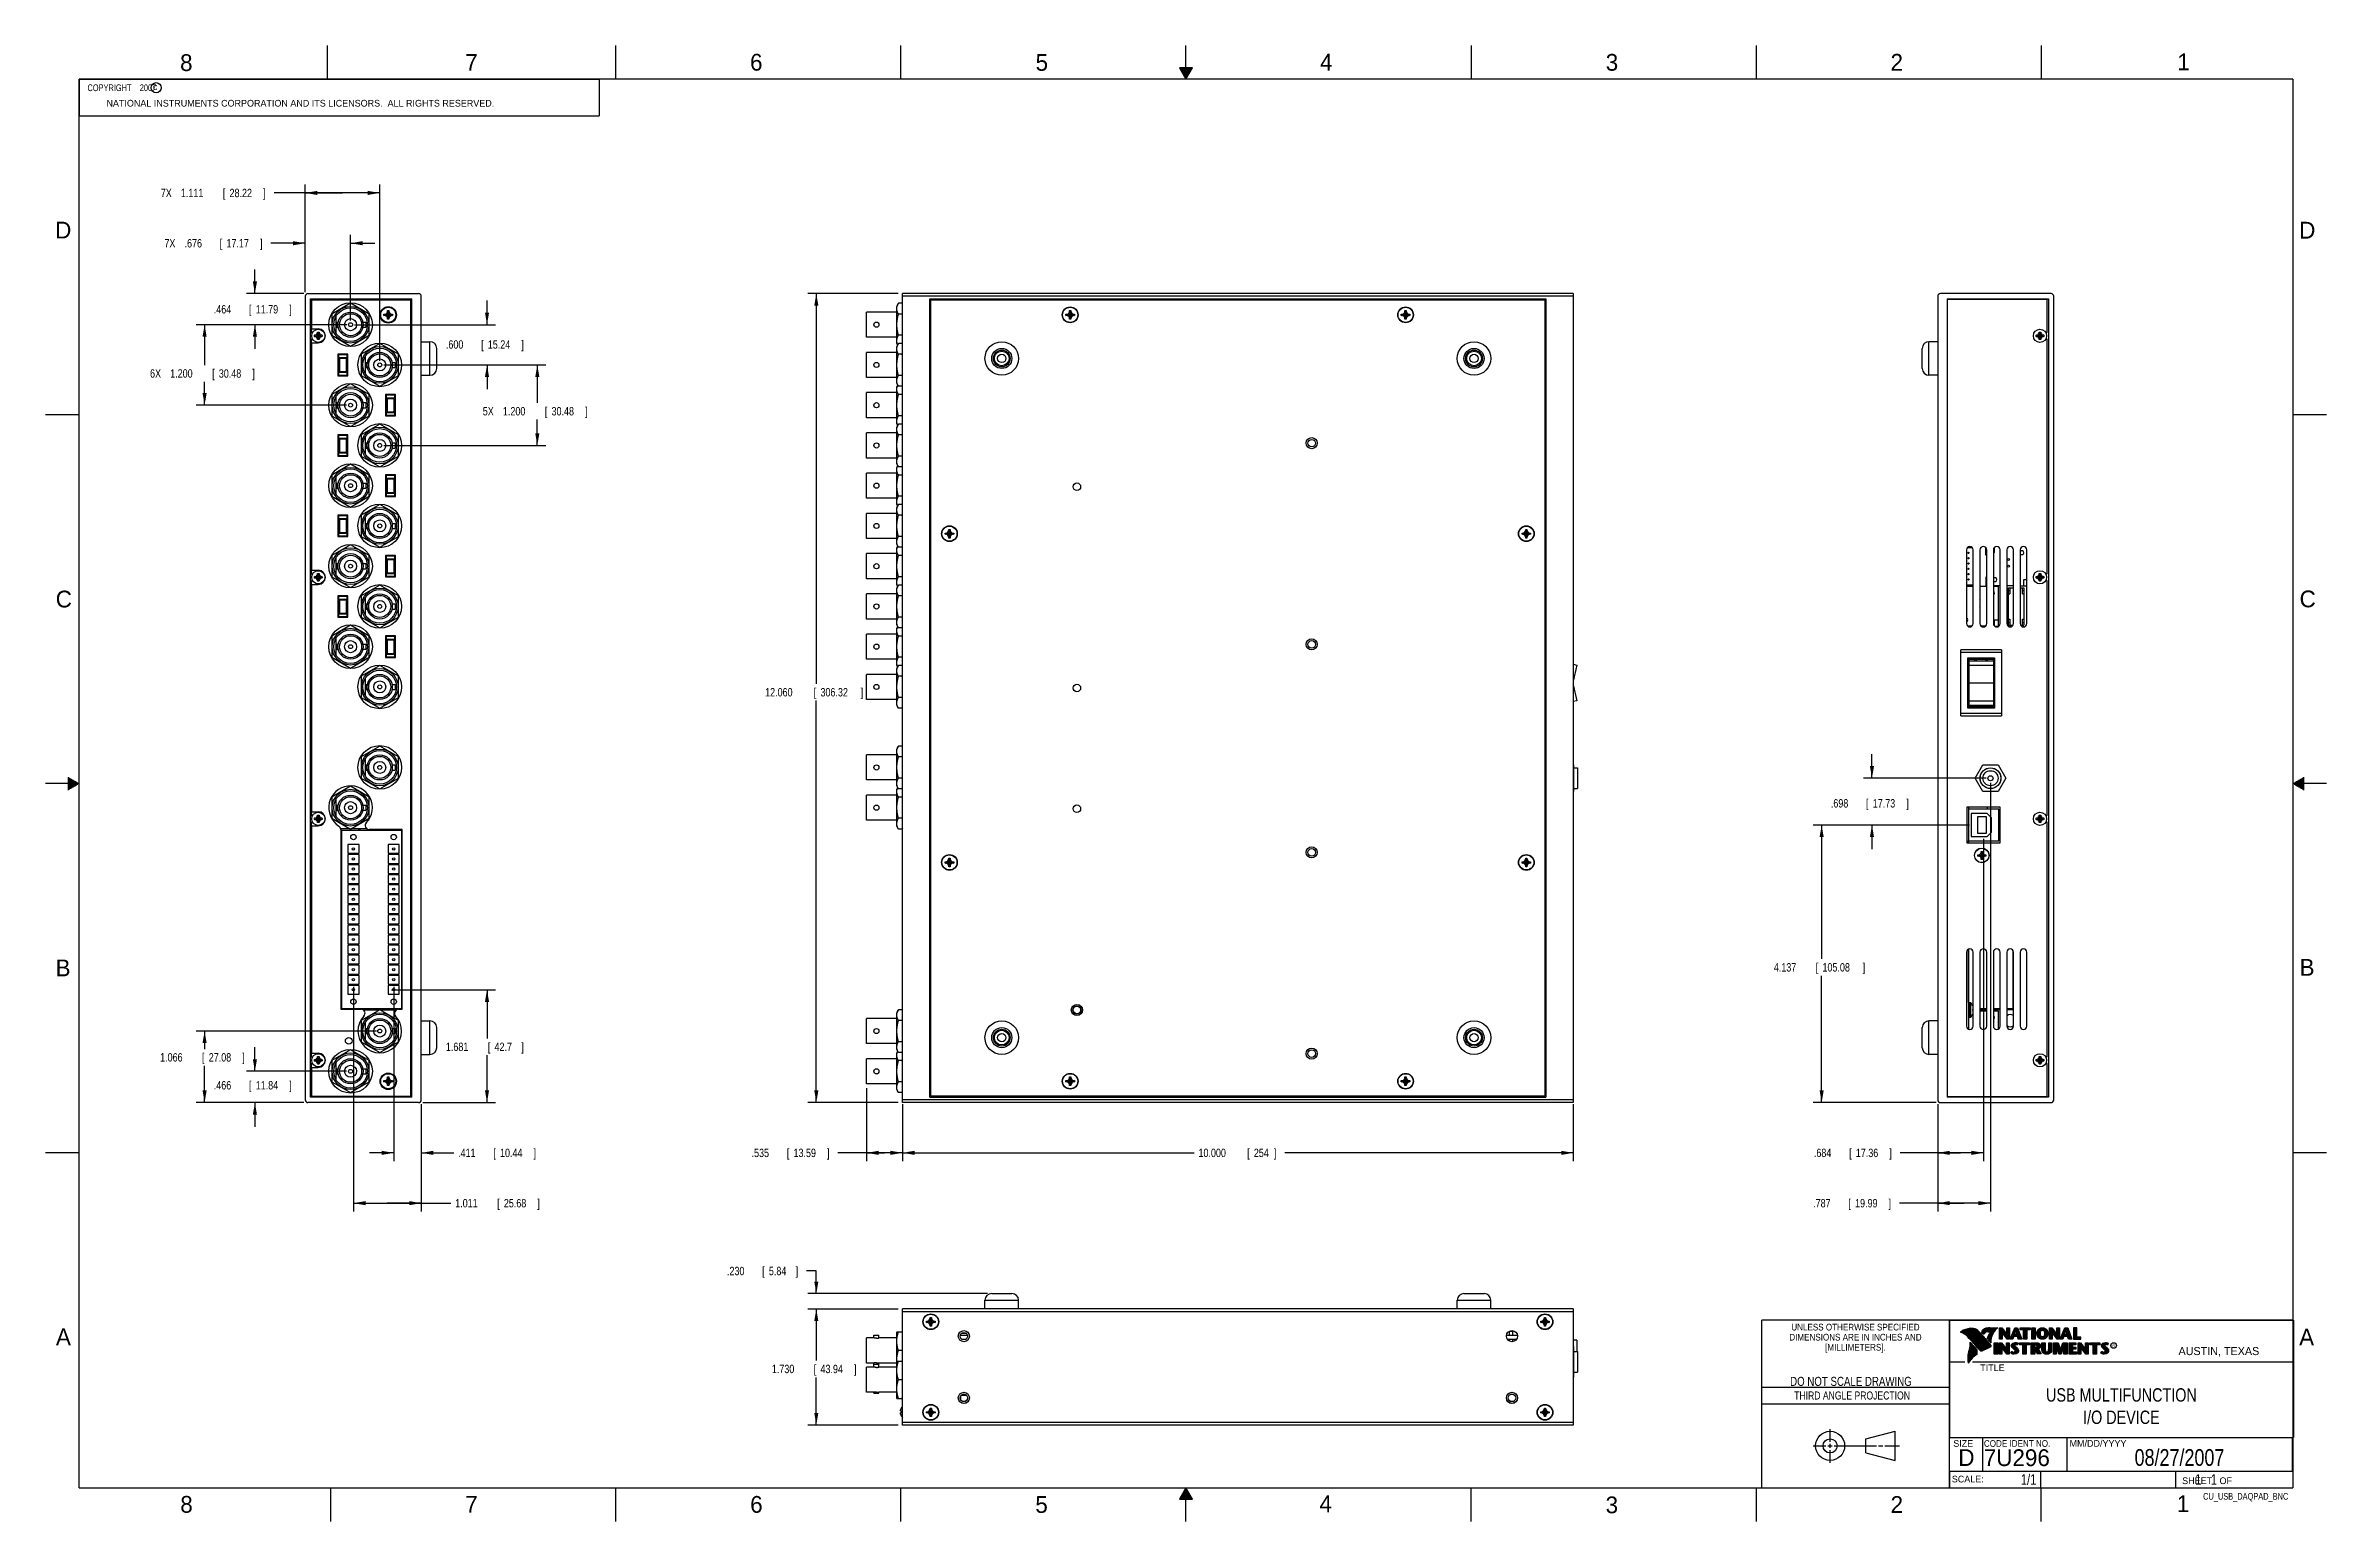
# Model space of a CAD drawing. Header units: inches. Extents: x 0 to 34, y 0 to 22.
import ezdxf
from ezdxf.enums import TextEntityAlignment as Align

# ---------------------------------------------------------------- set-up
doc = ezdxf.new("R2010")
doc.units = ezdxf.units.IN
doc.header["$LTSCALE"] = 1.87
doc.header["$MEASUREMENT"] = 0
doc.layers.get('0').update_dxf_attribs({"linetype": 'CONTINUOUS'})
doc.layers.add('DIMENSIONS', color=7, linetype='CONTINUOUS')
doc.styles.get("Standard").update_dxf_attribs({"font": 'txt', "width": 0.8})
doc.dimstyles.new('DIMSTYLE_1', dxfattribs={"dimtxt": 0.125, "dimasz": 0.18, "dimexe": 0.18, "dimexo": 0.0625, "dimgap": 0.09, "dimtad": 0, "dimtih": 1, "dimtoh": 1, "dimdec": 3, "dimzin": 4, "dimdsep": 46, "dimtxsty": 'STANDARD', "dimblk": '_FILLED', "dimblk1": '_FILLED', "dimblk2": '_FILLED', "dimcen": 0.09, "dimadec": 0, "dimazin": 0, "dimtp": 0.01, "dimtm": 0.01, "dimtfac": 1, "dimtdec": 3, "dimtofl": 0, "dimtmove": 0, "dimatfit": 3, "dimldrblk": '_FILLED', "dimfxl": 1, "dimtolj": 1, "dimtzin": 4, "dimarcsym": 0})

msp = doc.modelspace()

# ---------------------------------------------------------------- texts
at = {"color": 2, "linetype": 'CONTINUOUS'}
for s, height, p in [('8', 0.25, (2.0046, 21.6213)), ('7', 0.25, (6.2556, 21.6243)), ('6', 0.25, (10.5012, 21.6272)), ('5', 0.25, (14.7577, 21.6247)), ('4', 0.25, (18.9977, 21.6277)), ('3', 0.25, (23.257, 21.6259)), ('2', 0.25, (27.5025, 21.6262)), ('1', 0.25, (31.7781, 21.6326)), ('NATIONAL INSTRUMENTS CORPORATION AND ITS LICENSORS.  ALL RIGHTS RESERVED.', 0.1, (0.9071, 21.0911)), ('c', 0.1, (1.599, 21.3388)), ('D', 0.25, (0.1424, 19.125)), ('D', 0.25, (33.5947, 19.1236)), ('C', 0.25, (0.1508, 13.6246)), ('C', 0.25, (33.6004, 13.6267)), ('B', 0.25, (0.1484, 8.1257)), ('B', 0.25, (33.6006, 8.1345)), ('A', 0.25, (0.1541, 2.6261)), ('A', 0.25, (33.5939, 2.6228)), ('R', 0.042, (30.8076, 2.5994)), ('AUSTIN, TEXAS', 0.12, (31.7957, 2.479)), ('TITLE', 0.1, (28.8397, 2.2397)), ('SIZE', 0.1, (28.4379, 1.1118)), ('MM/DD/YYYY', 0.1, (30.1721, 1.1121)), ('SCALE:', 0.1, (28.4164, 0.5806)), ('8', 0.25, (2.0074, 0.1291)), ('7', 0.25, (6.2553, 0.1287)), ('6', 0.25, (10.5033, 0.1284)), ('5', 0.25, (14.754, 0.1262)), ('4', 0.25, (18.9884, 0.1369)), ('3', 0.25, (23.2555, 0.121)), ('2', 0.25, (27.5035, 0.1263)), ('1', 0.25, (31.7706, 0.139)), ('SHEET   OF', 0.1, (31.8499, 0.5557))]:
    msp.add_text(s, height=height, dxfattribs=at).set_placement(p)
for s, height, width, p in [('DIMENSIONS ARE IN INCHES AND', 0.1, 0.9, (26.9799, 2.6959)), ('UNLESS OTHERWISE SPECIFIED', 0.1, 0.9, (26.9799, 2.8459)), ('[MILLIMETERS].', 0.1, 0.9, (26.9799, 2.5459)), ('THIRD ANGLE PROJECTION', 0.12, 0.8, (26.9296, 1.8168))]:
    msp.add_text(s, height=height, dxfattribs=dict(at, width=width)).set_placement(p, align=Align.CENTER)
at = {"color": 7, "linetype": 'CONTINUOUS', "width": 0.8}
for s, height, p in [('DO NOT SCALE DRAWING', 0.135, (26.9127, 2.0199)), ('08/27/2007', 0.25, (31.81, 0.828))]:
    msp.add_text(s, height=height, dxfattribs=at).set_placement(p, align=Align.CENTER)
at = {"color": 7, "linetype": 'CONTINUOUS'}
for s, p in [('D  ', (28.5128, 0.8264)), ('7U296', (28.8928, 0.8245))]:
    msp.add_text(s, height=0.25, dxfattribs=at).set_placement(p)
at = {"color": 2, "linetype": 'CONTINUOUS', "width": 0.9}
msp.add_text('CODE IDENT NO.', height=0.1, dxfattribs=at).set_placement((28.8949, 1.1115))
at = {"color": 7, "linetype": 'CONTINUOUS', "width": 0.8}
msp.add_text('1/1', height=0.15625, dxfattribs=at).set_placement((29.677, 0.5469), align=Align.RIGHT)
at = {"color": 2, "linetype": 'CONTINUOUS', "width": 0.8}
msp.add_text('CU_USB_DAQPAD_BNC', height=0.1, dxfattribs=at).set_placement((33.4328, 0.3236), align=Align.RIGHT)
at = {"color": 2, "linetype": 'CONTINUOUS', "insert": (0.5625, 21.4219), "char_height": 0.1, "width": 1.52, "attachment_point": 1}
msp.add_mtext('  COPYRIGHT    2007', dxfattribs=at)
at = {"color": 7, "linetype": 'CONTINUOUS'}
for s, insert, char_height, width, attachment_point in [('USB MULTIFUNCTION\\PI/O DEVICE', (30.9443, 1.9853), 0.2, 2.72, 2), ('     1   1', (31.8125, 0.7031), 0.15625, 1.25, 1)]:
    msp.add_mtext(s, dxfattribs=dict(at, insert=insert, char_height=char_height, width=width, attachment_point=attachment_point))

# ---------------------------------------------------------------- blocks, each defined once
blk = doc.blocks.new('_FILLED')
at = {"color": 0, "linetype": 'BYBLOCK'}
blk.add_solid([(0, 0), (-1, 0.17), (-1, -0.17)], dxfattribs=at)
blk = doc.blocks.new('*D0')
at = {"layer": 'DIMENSIONS', "color": 2, "linetype": 'CONTINUOUS'}
for p, q in [((3.12, 18.304), (3.12, 18.664)), ((3.847, 18.304), (2.995, 18.304)), ((4.489, 17.84), (2.995, 17.84)), ((3.12, 17.84), (3.12, 17.48))]:
    blk.add_line(p, q, dxfattribs=at)
at = {"layer": 'DIMENSIONS', "color": 2, "linetype": 'CONTINUOUS', "xscale": 0.18, "yscale": 0.18, "zscale": 0.18}
for p, rotation in [((3.12, 18.304), 270), ((3.12, 17.84), 90)]:
    blk.add_blockref('_FILLED', p, dxfattribs=dict(at, rotation=rotation))
at = {"layer": 'DIMENSIONS', "color": 2, "linetype": 'CONTINUOUS', "width": 0.8}
for s, p in [('.464', (2.507, 18.007)), ('[', (3.032, 18.007)), ('11.79', (3.132, 18.007)), (']', (3.632, 18.007))]:
    blk.add_text(s, height=0.125, dxfattribs=at).set_placement(p)
blk = doc.blocks.new('*D1')
at = {"layer": 'DIMENSIONS', "color": 2, "linetype": 'CONTINUOUS'}
for p, q in [((3.87, 19.054), (3.358, 19.054)), ((3.87, 18.326), (3.87, 19.179)), ((4.546, 17.902), (4.546, 19.179)), ((4.546, 19.054), (4.906, 19.054))]:
    blk.add_line(p, q, dxfattribs=at)
at = {"layer": 'DIMENSIONS', "color": 2, "linetype": 'CONTINUOUS', "xscale": 0.18, "yscale": 0.18, "zscale": 0.18}
blk.add_blockref('_FILLED', (3.87, 19.054), dxfattribs=at)
at = {"layer": 'DIMENSIONS', "color": 2, "linetype": 'CONTINUOUS', "xscale": 0.18, "yscale": 0.18, "zscale": 0.18, "rotation": 180}
blk.add_blockref('_FILLED', (4.546, 19.054), dxfattribs=at)
at = {"layer": 'DIMENSIONS', "color": 2, "linetype": 'CONTINUOUS', "width": 0.8}
for s, p in [('7X ', (1.771, 18.991)), ('.676', (2.071, 18.991)), ('[', (2.596, 18.991)), ('17.17', (2.696, 18.991)), (']', (3.196, 18.991))]:
    blk.add_text(s, height=0.125, dxfattribs=at).set_placement(p)
blk = doc.blocks.new('*D2')
at = {"layer": 'DIMENSIONS', "color": 2, "linetype": 'CONTINUOUS'}
for p, q in [((4.425, 19.804), (3.405, 19.804)), ((3.87, 18.326), (3.87, 19.929)), ((3.87, 19.804), (4.425, 19.804)), ((4.981, 19.804), (4.425, 19.804)), ((4.981, 17.302), (4.981, 19.929))]:
    blk.add_line(p, q, dxfattribs=at)
at = {"layer": 'DIMENSIONS', "color": 2, "linetype": 'CONTINUOUS', "xscale": 0.18, "yscale": 0.18, "zscale": 0.18, "rotation": 180}
blk.add_blockref('_FILLED', (3.87, 19.804), dxfattribs=at)
at = {"layer": 'DIMENSIONS', "color": 2, "linetype": 'CONTINUOUS', "xscale": 0.18, "yscale": 0.18, "zscale": 0.18}
blk.add_blockref('_FILLED', (4.981, 19.804), dxfattribs=at)
at = {"layer": 'DIMENSIONS', "color": 2, "linetype": 'CONTINUOUS', "width": 0.8}
for s, p in [('7X ', (1.717, 19.741)), ('1.111', (2.017, 19.741)), ('[', (2.642, 19.741)), ('28.22', (2.742, 19.741)), (']', (3.242, 19.741))]:
    blk.add_text(s, height=0.125, dxfattribs=at).set_placement(p)
blk = doc.blocks.new('*D3')
at = {"layer": 'DIMENSIONS', "color": 2, "linetype": 'CONTINUOUS'}
for p, q in [((6.58, 17.84), (6.58, 18.2)), ((4.606, 17.84), (6.705, 17.84)), ((5.207, 17.24), (6.705, 17.24)), ((6.58, 17.24), (6.58, 16.88))]:
    blk.add_line(p, q, dxfattribs=at)
at = {"layer": 'DIMENSIONS', "color": 2, "linetype": 'CONTINUOUS', "xscale": 0.18, "yscale": 0.18, "zscale": 0.18}
for p, rotation in [((6.58, 17.84), 270), ((6.58, 17.24), 90)]:
    blk.add_blockref('_FILLED', p, dxfattribs=dict(at, rotation=rotation))
at = {"layer": 'DIMENSIONS', "color": 2, "linetype": 'CONTINUOUS', "width": 0.8}
for s, p in [('.600', (5.967, 17.482)), ('[', (6.492, 17.482)), ('15.24', (6.592, 17.482)), (']', (7.092, 17.482))]:
    blk.add_text(s, height=0.125, dxfattribs=at).set_placement(p)
blk = doc.blocks.new('*D4')
at = {"layer": 'DIMENSIONS', "color": 2, "linetype": 'CONTINUOUS'}
for p, q in [((4.419, 17.84), (2.245, 17.84)), ((2.37, 17.84), (2.37, 17.238)), ((2.37, 16.64), (2.37, 16.988)), ((4.485, 16.64), (2.245, 16.64))]:
    blk.add_line(p, q, dxfattribs=at)
at = {"layer": 'DIMENSIONS', "color": 2, "linetype": 'CONTINUOUS', "xscale": 0.18, "yscale": 0.18, "zscale": 0.18}
for p, rotation in [((2.37, 17.84), 90), ((2.37, 16.64), 270)]:
    blk.add_blockref('_FILLED', p, dxfattribs=dict(at, rotation=rotation))
at = {"layer": 'DIMENSIONS', "color": 2, "linetype": 'CONTINUOUS', "width": 0.8}
for s, p in [('6X ', (1.557, 17.05)), ('1.200', (1.857, 17.05)), ('[', (2.482, 17.05)), ('30.48', (2.582, 17.05)), (']', (3.082, 17.05))]:
    blk.add_text(s, height=0.125, dxfattribs=at).set_placement(p)
blk = doc.blocks.new('*D5')
at = {"layer": 'DIMENSIONS', "color": 2, "linetype": 'CONTINUOUS'}
for p, q in [((5.04, 17.24), (7.455, 17.24)), ((7.33, 17.24), (7.33, 16.674)), ((7.33, 16.04), (7.33, 16.424)), ((5.043, 16.04), (7.455, 16.04))]:
    blk.add_line(p, q, dxfattribs=at)
at = {"layer": 'DIMENSIONS', "color": 2, "linetype": 'CONTINUOUS', "xscale": 0.18, "yscale": 0.18, "zscale": 0.18}
for p, rotation in [((7.33, 17.24), 90), ((7.33, 16.04), 270)]:
    blk.add_blockref('_FILLED', p, dxfattribs=dict(at, rotation=rotation))
at = {"layer": 'DIMENSIONS', "color": 2, "linetype": 'CONTINUOUS', "width": 0.8}
for s, p in [('5X ', (6.517, 16.487)), ('1.200', (6.817, 16.487)), ('[', (7.442, 16.487)), ('30.48', (7.542, 16.487)), (']', (8.042, 16.487))]:
    blk.add_text(s, height=0.125, dxfattribs=at).set_placement(p)
blk = doc.blocks.new('*D6')
at = {"layer": 'DIMENSIONS', "color": 2, "linetype": 'CONTINUOUS'}
for p, q in [((3.12, 6.71), (3.12, 7.07)), ((4.483, 6.71), (2.995, 6.71)), ((3.847, 6.244), (2.995, 6.244)), ((3.12, 6.244), (3.12, 5.884))]:
    blk.add_line(p, q, dxfattribs=at)
at = {"layer": 'DIMENSIONS', "color": 2, "linetype": 'CONTINUOUS', "xscale": 0.18, "yscale": 0.18, "zscale": 0.18}
for p, rotation in [((3.12, 6.71), 270), ((3.12, 6.244), 90)]:
    blk.add_blockref('_FILLED', p, dxfattribs=dict(at, rotation=rotation))
at = {"layer": 'DIMENSIONS', "color": 2, "linetype": 'CONTINUOUS', "width": 0.8}
for s, p in [('.466', (2.507, 6.439)), ('[', (3.032, 6.439)), ('11.84', (3.132, 6.439)), (']', (3.632, 6.439))]:
    blk.add_text(s, height=0.125, dxfattribs=at).set_placement(p)
blk = doc.blocks.new('*D7')
at = {"layer": 'DIMENSIONS', "color": 2, "linetype": 'CONTINUOUS'}
for p, q in [((4.931, 7.31), (2.245, 7.31)), ((2.37, 7.31), (2.37, 7.042)), ((2.37, 6.244), (2.37, 6.792)), ((3.847, 6.244), (2.245, 6.244))]:
    blk.add_line(p, q, dxfattribs=at)
at = {"layer": 'DIMENSIONS', "color": 2, "linetype": 'CONTINUOUS', "xscale": 0.18, "yscale": 0.18, "zscale": 0.18}
for p, rotation in [((2.37, 7.31), 90), ((2.37, 6.244), 270)]:
    blk.add_blockref('_FILLED', p, dxfattribs=dict(at, rotation=rotation))
at = {"layer": 'DIMENSIONS', "color": 2, "linetype": 'CONTINUOUS', "width": 0.8}
for s, p in [('1.066', (1.707, 6.855)), ('[', (2.332, 6.855)), ('27.08', (2.432, 6.855)), (']', (2.932, 6.855))]:
    blk.add_text(s, height=0.125, dxfattribs=at).set_placement(p)
blk = doc.blocks.new('*D8')
at = {"layer": 'DIMENSIONS', "color": 2, "linetype": 'CONTINUOUS'}
for p, q in [((5.154, 7.925), (6.705, 7.925)), ((6.58, 7.925), (6.58, 7.2)), ((6.58, 6.244), (6.58, 6.95)), ((5.622, 6.244), (6.705, 6.244))]:
    blk.add_line(p, q, dxfattribs=at)
at = {"layer": 'DIMENSIONS', "color": 2, "linetype": 'CONTINUOUS', "xscale": 0.18, "yscale": 0.18, "zscale": 0.18}
for p, rotation in [((6.58, 7.925), 90), ((6.58, 6.244), 270)]:
    blk.add_blockref('_FILLED', p, dxfattribs=dict(at, rotation=rotation))
at = {"layer": 'DIMENSIONS', "color": 2, "linetype": 'CONTINUOUS', "width": 0.8}
for s, p in [('[', (6.592, 7.012)), (']', (7.092, 7.012)), ('1.681', (5.967, 7.012)), ('42.7', (6.692, 7.012))]:
    blk.add_text(s, height=0.125, dxfattribs=at).set_placement(p)
blk = doc.blocks.new('*D9')
at = {"layer": 'DIMENSIONS', "color": 2, "linetype": 'CONTINUOUS'}
for p, q in [((5.189, 7.97), (5.189, 5.369)), ((5.6, 6.221), (5.6, 5.369)), ((5.189, 5.494), (4.829, 5.494)), ((5.6, 5.494), (6.087, 5.494))]:
    blk.add_line(p, q, dxfattribs=at)
at = {"layer": 'DIMENSIONS', "color": 2, "linetype": 'CONTINUOUS', "xscale": 0.18, "yscale": 0.18, "zscale": 0.18}
blk.add_blockref('_FILLED', (5.189, 5.494), dxfattribs=at)
at = {"layer": 'DIMENSIONS', "color": 2, "linetype": 'CONTINUOUS', "xscale": 0.18, "yscale": 0.18, "zscale": 0.18, "rotation": 180}
blk.add_blockref('_FILLED', (5.6, 5.494), dxfattribs=at)
at = {"layer": 'DIMENSIONS', "color": 2, "linetype": 'CONTINUOUS', "width": 0.8}
for s, p in [('.411', (6.149, 5.431)), ('[', (6.674, 5.431)), ('10.44', (6.774, 5.431)), (']', (7.274, 5.431))]:
    blk.add_text(s, height=0.125, dxfattribs=at).set_placement(p)
blk = doc.blocks.new('*D10')
at = {"layer": 'DIMENSIONS', "color": 2, "linetype": 'CONTINUOUS'}
for p, q in [((4.589, 7.967), (4.589, 4.619)), ((5.6, 6.221), (5.6, 4.619)), ((4.589, 4.744), (5.094, 4.744)), ((5.6, 4.744), (5.094, 4.744)), ((5.094, 4.744), (6.043, 4.744))]:
    blk.add_line(p, q, dxfattribs=at)
at = {"layer": 'DIMENSIONS', "color": 2, "linetype": 'CONTINUOUS', "xscale": 0.18, "yscale": 0.18, "zscale": 0.18, "rotation": 180}
blk.add_blockref('_FILLED', (4.589, 4.744), dxfattribs=at)
at = {"layer": 'DIMENSIONS', "color": 2, "linetype": 'CONTINUOUS', "xscale": 0.18, "yscale": 0.18, "zscale": 0.18}
blk.add_blockref('_FILLED', (5.6, 4.744), dxfattribs=at)
at = {"layer": 'DIMENSIONS', "color": 2, "linetype": 'CONTINUOUS', "width": 0.8}
for s, p in [('1.011', (6.106, 4.681)), ('[', (6.731, 4.681)), ('25.68', (6.831, 4.681)), (']', (7.331, 4.681))]:
    blk.add_text(s, height=0.125, dxfattribs=at).set_placement(p)
blk = doc.blocks.new('*D11')
at = {"layer": 'DIMENSIONS', "color": 2, "linetype": 'CONTINUOUS'}
for p, q in [((12.711, 18.304), (11.364, 18.304)), ((11.489, 18.304), (11.489, 12.485)), ((11.489, 6.244), (11.489, 12.235)), ((12.711, 6.244), (11.364, 6.244))]:
    blk.add_line(p, q, dxfattribs=at)
at = {"layer": 'DIMENSIONS', "color": 2, "linetype": 'CONTINUOUS', "xscale": 0.18, "yscale": 0.18, "zscale": 0.18}
for p, rotation in [((11.489, 18.304), 90), ((11.489, 6.244), 270)]:
    blk.add_blockref('_FILLED', p, dxfattribs=dict(at, rotation=rotation))
at = {"layer": 'DIMENSIONS', "color": 2, "linetype": 'CONTINUOUS', "width": 0.8}
for s, p in [('12.060', (10.726, 12.298)), ('[', (11.451, 12.298)), ('306.32', (11.551, 12.298)), (']', (12.151, 12.298))]:
    blk.add_text(s, height=0.125, dxfattribs=at).set_placement(p)
blk = doc.blocks.new('*D12')
at = {"layer": 'DIMENSIONS', "color": 2, "linetype": 'CONTINUOUS'}
for p, q in [((12.774, 6.221), (12.774, 5.369)), ((22.774, 6.221), (22.774, 5.369)), ((12.774, 5.494), (17.124, 5.494)), ((22.774, 5.494), (18.474, 5.494))]:
    blk.add_line(p, q, dxfattribs=at)
at = {"layer": 'DIMENSIONS', "color": 2, "linetype": 'CONTINUOUS', "xscale": 0.18, "yscale": 0.18, "zscale": 0.18, "rotation": 180}
blk.add_blockref('_FILLED', (12.774, 5.494), dxfattribs=at)
at = {"layer": 'DIMENSIONS', "color": 2, "linetype": 'CONTINUOUS', "xscale": 0.18, "yscale": 0.18, "zscale": 0.18}
blk.add_blockref('_FILLED', (22.774, 5.494), dxfattribs=at)
at = {"layer": 'DIMENSIONS', "color": 2, "linetype": 'CONTINUOUS', "width": 0.8}
for s, p in [('10.000', (17.186, 5.431)), ('[', (17.911, 5.431)), ('254', (18.011, 5.431)), (']', (18.311, 5.431))]:
    blk.add_text(s, height=0.125, dxfattribs=at).set_placement(p)
blk = doc.blocks.new('*D13')
at = {"layer": 'DIMENSIONS', "color": 2, "linetype": 'CONTINUOUS'}
for p, q in [((12.239, 6.46), (12.239, 5.369)), ((12.774, 6.221), (12.774, 5.369)), ((12.506, 5.494), (11.811, 5.494)), ((12.239, 5.494), (12.506, 5.494)), ((12.774, 5.494), (12.506, 5.494))]:
    blk.add_line(p, q, dxfattribs=at)
at = {"layer": 'DIMENSIONS', "color": 2, "linetype": 'CONTINUOUS', "xscale": 0.18, "yscale": 0.18, "zscale": 0.18, "rotation": 180}
blk.add_blockref('_FILLED', (12.239, 5.494), dxfattribs=at)
at = {"layer": 'DIMENSIONS', "color": 2, "linetype": 'CONTINUOUS', "xscale": 0.18, "yscale": 0.18, "zscale": 0.18}
blk.add_blockref('_FILLED', (12.774, 5.494), dxfattribs=at)
at = {"layer": 'DIMENSIONS', "color": 2, "linetype": 'CONTINUOUS', "width": 0.8}
for s, p in [('.535', (10.524, 5.431)), ('[', (11.049, 5.431)), ('13.59', (11.149, 5.431)), (']', (11.649, 5.431))]:
    blk.add_text(s, height=0.125, dxfattribs=at).set_placement(p)
blk = doc.blocks.new('*D14')
at = {"layer": 'DIMENSIONS', "color": 2, "linetype": 'CONTINUOUS'}
for p, q in [((12.711, 3.166), (11.364, 3.166)), ((11.489, 3.166), (11.489, 2.397)), ((11.489, 1.436), (11.489, 2.147)), ((12.711, 1.436), (11.364, 1.436))]:
    blk.add_line(p, q, dxfattribs=at)
at = {"layer": 'DIMENSIONS', "color": 2, "linetype": 'CONTINUOUS', "xscale": 0.18, "yscale": 0.18, "zscale": 0.18}
for p, rotation in [((11.489, 3.166), 90), ((11.489, 1.436), 270)]:
    blk.add_blockref('_FILLED', p, dxfattribs=dict(at, rotation=rotation))
at = {"layer": 'DIMENSIONS', "color": 2, "linetype": 'CONTINUOUS', "width": 0.8}
for s, p in [('1.730', (10.826, 2.21)), ('[', (11.451, 2.21)), ('43.94', (11.551, 2.21)), (']', (12.051, 2.21))]:
    blk.add_text(s, height=0.125, dxfattribs=at).set_placement(p)
blk = doc.blocks.new('*D15')
at = {"layer": 'DIMENSIONS', "color": 2, "linetype": 'CONTINUOUS'}
for p, q in [((11.489, 3.733), (11.344, 3.733)), ((11.489, 3.396), (11.489, 3.733)), ((14.041, 3.396), (11.364, 3.396)), ((12.711, 3.166), (11.364, 3.166)), ((11.489, 3.166), (11.489, 2.806))]:
    blk.add_line(p, q, dxfattribs=at)
at = {"layer": 'DIMENSIONS', "color": 2, "linetype": 'CONTINUOUS', "xscale": 0.18, "yscale": 0.18, "zscale": 0.18}
for p, rotation in [((11.489, 3.396), 270), ((11.489, 3.166), 90)]:
    blk.add_blockref('_FILLED', p, dxfattribs=dict(at, rotation=rotation))
at = {"layer": 'DIMENSIONS', "color": 2, "linetype": 'CONTINUOUS', "width": 0.8}
for s, p in [('.230', (10.157, 3.67)), ('[', (10.682, 3.67)), ('5.84', (10.782, 3.67)), (']', (11.182, 3.67))]:
    blk.add_text(s, height=0.125, dxfattribs=at).set_placement(p)
blk = doc.blocks.new('*D16')
at = {"layer": 'DIMENSIONS', "color": 2, "linetype": 'CONTINUOUS'}
for p, q in [((28.68, 10.381), (26.351, 10.381)), ((26.476, 10.381), (26.476, 8.384)), ((26.476, 6.244), (26.476, 8.134)), ((28.183, 6.244), (26.351, 6.244))]:
    blk.add_line(p, q, dxfattribs=at)
at = {"layer": 'DIMENSIONS', "color": 2, "linetype": 'CONTINUOUS', "xscale": 0.18, "yscale": 0.18, "zscale": 0.18}
for p, rotation in [((26.476, 10.381), 90), ((26.476, 6.244), 270)]:
    blk.add_blockref('_FILLED', p, dxfattribs=dict(at, rotation=rotation))
at = {"layer": 'DIMENSIONS', "color": 2, "linetype": 'CONTINUOUS', "width": 0.8}
for s, p in [('4.137', (25.763, 8.197)), ('[', (26.388, 8.197)), ('105.08', (26.488, 8.197)), (']', (27.088, 8.197))]:
    blk.add_text(s, height=0.125, dxfattribs=at).set_placement(p)
blk = doc.blocks.new('*D17')
at = {"layer": 'DIMENSIONS', "color": 2, "linetype": 'CONTINUOUS'}
for p, q in [((27.226, 11.079), (27.226, 11.439)), ((28.93, 11.079), (27.101, 11.079)), ((28.64, 10.381), (27.101, 10.381)), ((27.226, 10.381), (27.226, 10.021))]:
    blk.add_line(p, q, dxfattribs=at)
at = {"layer": 'DIMENSIONS', "color": 2, "linetype": 'CONTINUOUS', "xscale": 0.18, "yscale": 0.18, "zscale": 0.18}
for p, rotation in [((27.226, 11.079), 270), ((27.226, 10.381), 90)]:
    blk.add_blockref('_FILLED', p, dxfattribs=dict(at, rotation=rotation))
at = {"layer": 'DIMENSIONS', "color": 2, "linetype": 'CONTINUOUS', "width": 0.8}
for s, p in [('.698', (26.613, 10.642)), ('[', (27.138, 10.642)), ('17.73', (27.238, 10.642)), (']', (27.738, 10.642))]:
    blk.add_text(s, height=0.125, dxfattribs=at).set_placement(p)
blk = doc.blocks.new('*D18')
at = {"layer": 'DIMENSIONS', "color": 2, "linetype": 'CONTINUOUS'}
for p, q in [((28.889, 10.177), (28.889, 5.369)), ((28.206, 6.221), (28.206, 5.369)), ((28.548, 5.494), (27.647, 5.494)), ((28.206, 5.494), (28.548, 5.494)), ((28.889, 5.494), (28.548, 5.494))]:
    blk.add_line(p, q, dxfattribs=at)
at = {"layer": 'DIMENSIONS', "color": 2, "linetype": 'CONTINUOUS', "xscale": 0.18, "yscale": 0.18, "zscale": 0.18, "rotation": 180}
blk.add_blockref('_FILLED', (28.206, 5.494), dxfattribs=at)
at = {"layer": 'DIMENSIONS', "color": 2, "linetype": 'CONTINUOUS', "xscale": 0.18, "yscale": 0.18, "zscale": 0.18}
blk.add_blockref('_FILLED', (28.889, 5.494), dxfattribs=at)
at = {"layer": 'DIMENSIONS', "color": 2, "linetype": 'CONTINUOUS', "width": 0.8}
for s, p in [('.684', (26.36, 5.431)), ('[', (26.885, 5.431)), ('17.36', (26.985, 5.431)), (']', (27.485, 5.431))]:
    blk.add_text(s, height=0.125, dxfattribs=at).set_placement(p)
blk = doc.blocks.new('*D19')
at = {"layer": 'DIMENSIONS', "color": 2, "linetype": 'CONTINUOUS'}
for p, q in [((28.993, 11.011), (28.993, 4.619)), ((28.206, 6.221), (28.206, 4.619)), ((28.599, 4.744), (27.636, 4.744)), ((28.206, 4.744), (28.599, 4.744)), ((28.993, 4.744), (28.599, 4.744))]:
    blk.add_line(p, q, dxfattribs=at)
at = {"layer": 'DIMENSIONS', "color": 2, "linetype": 'CONTINUOUS', "xscale": 0.18, "yscale": 0.18, "zscale": 0.18, "rotation": 180}
blk.add_blockref('_FILLED', (28.206, 4.744), dxfattribs=at)
at = {"layer": 'DIMENSIONS', "color": 2, "linetype": 'CONTINUOUS', "xscale": 0.18, "yscale": 0.18, "zscale": 0.18}
blk.add_blockref('_FILLED', (28.993, 4.744), dxfattribs=at)
at = {"layer": 'DIMENSIONS', "color": 2, "linetype": 'CONTINUOUS', "width": 0.8}
for s, p in [('.787', (26.349, 4.681)), ('[', (26.874, 4.681)), ('19.99', (26.974, 4.681)), (']', (27.474, 4.681))]:
    blk.add_text(s, height=0.125, dxfattribs=at).set_placement(p)

# ---------------------------------------------------------------- dimensions: what is measured, and where the dimension line sits
at = {"layer": 'DIMENSIONS', "color": 2, "linetype": 'CONTINUOUS'}
for base, p2, picture, middle in [((4.981, 19.8037), (4.981, 17.3022), '*D2', (2.5298, 19.8037)), ((4.546, 19.0537), (4.546, 17.9022), '*D1', (2.5332, 19.0537))]:
    dim = msp.add_linear_dim(base=base, p1=(3.87, 18.3262), p2=p2, text='7X <>', dimstyle='DIMSTYLE_1', dxfattribs=at)
    dim.commit()
    dim.dimension.update_dxf_attribs({"geometry": picture, "text_midpoint": middle, "dimtype": 160})
for base, p1, p2, angle, picture, middle in [((3.12, 17.8397), (3.8475, 18.3037), (4.4886, 17.8397), 270, '*D0', (3.12, 18.0691)), ((6.58, 17.2397), (4.6063, 17.8397), (5.2075, 17.2397), 270, '*D3', (6.58, 17.5442)), ((11.4886, 6.2437), (12.7111, 18.3037), (12.7111, 6.2437), 270, '*D11', (11.4886, 12.36)), ((27.2258, 10.3807), (28.9303, 11.0787), (28.6403, 10.3807), 270, '*D17', (27.2258, 10.7044)), ((26.4758, 10.3807), (28.1833, 6.2437), (28.6799, 10.3807), 90, '*D16', (26.4758, 8.2595)), ((4.589, 4.7437), (5.6, 6.2212), (4.589, 7.9672), 180, '*D10', (6.7681, 4.7437)), ((5.189, 5.4937), (5.6, 6.2212), (5.189, 7.9696), 180, '*D9', (6.7616, 5.4937)), ((6.58, 7.9247), (5.6225, 6.2437), (5.1536, 7.9247), 90, '*D8', (6.58, 7.0748)), ((2.37, 7.3097), (3.8475, 6.2437), (4.9311, 7.3097), 90, '*D7', (2.37, 6.9174)), ((3.12, 6.7097), (3.8475, 6.2437), (4.4835, 6.7097), 90, '*D6', (3.12, 6.5017)), ((11.4886, 3.3962), (12.7111, 3.1662), (14.0411, 3.3962), 90, '*D15', (10.7194, 3.7329)), ((11.4886, 3.1662), (12.7111, 1.4362), (12.7111, 3.1662), 90, '*D14', (11.4886, 2.272))]:
    dim = msp.add_linear_dim(base=base, p1=p1, p2=p2, angle=angle, dimstyle='DIMSTYLE_1', dxfattribs=at)
    dim.commit()
    dim.dimension.update_dxf_attribs({"geometry": picture, "text_midpoint": middle, "dimtype": 160})
for base, p1, p2, angle, text, picture, middle in [((2.37, 16.6397), (4.419, 17.8397), (4.4855, 16.6397), 270, '6X <>', '*D4', (2.37, 17.1129)), ((7.33, 17.2397), (5.0435, 16.0397), (5.0404, 17.2397), 90, '5X <>', '*D5', (7.33, 16.5491))]:
    dim = msp.add_linear_dim(base=base, p1=p1, p2=p2, angle=angle, text=text, dimstyle='DIMSTYLE_1', dxfattribs=at)
    dim.commit()
    dim.dimension.update_dxf_attribs({"geometry": picture, "text_midpoint": middle, "dimtype": 160})
for base, p1, p2, picture, middle in [((28.9928, 4.7437), (28.2058, 6.2212), (28.9928, 11.0108), '*D19', (26.9614, 4.7437)), ((28.8893350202, 5.4937095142), (28.2058350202, 6.2212095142), (28.8893350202, 10.1770417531), '*D18', (26.9721609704, 5.4937095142)), ((12.7736, 5.4937), (12.2386, 6.4597), (12.7736, 6.2212), '*D13', (11.1364, 5.4937)), ((22.7736, 5.4937), (12.7736, 6.2212), (22.7736, 6.2212), '*D12', (17.7988, 5.4937))]:
    dim = msp.add_linear_dim(base=base, p1=p1, p2=p2, dimstyle='DIMSTYLE_1', dxfattribs=at)
    dim.commit()
    dim.dimension.update_dxf_attribs({"geometry": picture, "text_midpoint": middle, "dimtype": 160})

# ---------------------------------------------------------------- linework, layer by layer
at = {"color": 2, "linetype": 'CONTINUOUS'}
for p, q in [((4.2, 21.5), (4.2, 22)), ((8.5, 21.5), (8.5, 22)), ((12.75, 21.5), (12.75, 22)), ((17, 21.5), (17, 22)), ((21.25, 22), (21.25, 21.5)), ((25.5, 22), (25.5, 21.5)), ((29.75, 22), (29.75, 21.5)), ((0.5, 21.5), (8.25, 21.5)), ((0.5, 21.5), (0.5, 20.9531)), ((8.25, 21.5), (8.25, 20.9531)), ((16.902, 21.6697), (17, 21.5)), ((17.098, 21.6697), (16.902, 21.6697)), ((16.9076, 21.66), (17.0924, 21.66)), ((16.9134, 21.65), (17.0866, 21.65)), ((16.9192, 21.64), (17.0808, 21.64)), ((16.925, 21.63), (17.0751, 21.63)), ((16.9307, 21.62), (17.0693, 21.62)), ((16.9365, 21.61), (17.0635, 21.61)), ((16.9423, 21.6), (17.0578, 21.6)), ((16.9481, 21.59), (17.052, 21.59)), ((16.9538, 21.58), (17.0462, 21.58)), ((16.9596, 21.57), (17.0404, 21.57)), ((16.9654, 21.56), (17.0347, 21.56)), ((16.9712, 21.55), (17.0289, 21.55)), ((16.9769, 21.54), (17.0231, 21.54)), ((16.9827, 21.53), (17.0173, 21.53)), ((16.9885, 21.52), (17.0116, 21.52)), ((16.9942, 21.51), (17.0058, 21.51)), ((17, 21.5), (17.098, 21.6697)), ((0.5, 20.9531), (8.25, 20.9531)), ((0, 16.5), (0.5, 16.5)), ((33.5, 16.5), (34, 16.5)), ((0.5, 11), (0, 11)), ((0.3303, 11.09), (0.3441, 11.09)), ((0.3303, 11.08), (0.3614, 11.08)), ((0.3303, 11.07), (0.3788, 11.07)), ((0.3303, 11.06), (0.3961, 11.06)), ((0.3303, 11.05), (0.4134, 11.05)), ((0.3303, 11.04), (0.4307, 11.04)), ((0.3303, 11.03), (0.448, 11.03)), ((0.3303, 11.02), (0.4654, 11.02)), ((0.3303, 11.01), (0.4827, 11.01)), ((0.3303, 10.99), (0.4827, 10.99)), ((0.3303, 10.98), (0.4654, 10.98)), ((0.3303, 10.97), (0.448, 10.97)), ((0.3303, 10.96), (0.4307, 10.96)), ((0.3303, 10.95), (0.4134, 10.95)), ((0.3303, 10.94), (0.3961, 10.94)), ((0.3303, 10.93), (0.3788, 10.93)), ((0.3303, 10.92), (0.3614, 10.92)), ((0.3303, 10.91), (0.3441, 10.91)), ((34, 11), (33.5, 11)), ((33.5173, 11.01), (33.6697, 11.01)), ((33.5173, 10.99), (33.6697, 10.99)), ((33.5347, 11.02), (33.6697, 11.02)), ((33.5347, 10.98), (33.6697, 10.98)), ((33.552, 11.03), (33.6697, 11.03)), ((33.552, 10.97), (33.6697, 10.97)), ((33.5693, 11.04), (33.6697, 11.04)), ((33.5693, 10.96), (33.6697, 10.96)), ((33.5866, 11.05), (33.6697, 11.05)), ((33.5866, 10.95), (33.6697, 10.95)), ((33.6039, 11.06), (33.6697, 11.06)), ((33.6039, 10.94), (33.6697, 10.94)), ((33.6213, 11.07), (33.6697, 11.07)), ((33.6213, 10.93), (33.6697, 10.93)), ((33.6386, 11.08), (33.6697, 11.08)), ((33.6386, 10.92), (33.6697, 10.92)), ((33.6559, 11.09), (33.6697, 11.09)), ((33.6559, 10.91), (33.6697, 10.91)), ((0, 5.5), (0.5, 5.5)), ((33.5, 5.5), (34, 5.5)), ((28.3793, 3.0003), (33.5093, 3.0003)), ((28.3793, 3.0003), (28.3793, 1.2503)), ((28.556, 2.8217), (28.556, 2.8246)), ((28.5629, 2.8193), (28.5629, 2.8291)), ((28.5698, 2.8166), (28.5698, 2.8333)), ((28.5766, 2.8137), (28.5766, 2.8374)), ((28.5835, 2.8105), (28.5835, 2.8412)), ((28.5904, 2.8071), (28.5904, 2.8449)), ((28.5972, 2.8034), (28.5972, 2.8479)), ((28.6041, 2.7994), (28.6041, 2.8508)), ((28.6109, 2.7952), (28.6109, 2.8535)), ((28.6178, 2.7906), (28.6178, 2.856)), ((28.6247, 2.7856), (28.6247, 2.8584)), ((28.6315, 2.7803), (28.6315, 2.8606)), ((28.6384, 2.7747), (28.6384, 2.8626)), ((28.6453, 2.7685), (28.6453, 2.8645)), ((28.6521, 2.762), (28.6521, 2.8662)), ((28.659, 2.7548), (28.659, 2.8679)), ((28.6659, 2.7474), (28.6659, 2.8695)), ((28.6727, 2.7398), (28.6727, 2.8708)), ((28.6796, 2.7323), (28.6796, 2.8719)), ((28.6865, 2.7247), (28.6865, 2.8727)), ((28.6933, 2.717), (28.6933, 2.8732)), ((28.7002, 2.7092), (28.7002, 2.8734)), ((28.707, 2.7014), (28.707, 2.8733)), ((28.7139, 2.6936), (28.7139, 2.873)), ((28.7208, 2.6856), (28.7208, 2.8724)), ((28.7276, 2.6776), (28.7276, 2.8716)), ((28.7345, 2.6696), (28.7345, 2.8704)), ((28.7414, 2.6615), (28.7414, 2.869)), ((28.7482, 2.6533), (28.7482, 2.8677)), ((28.7551, 2.6452), (28.7551, 2.8659)), ((28.762, 2.6372), (28.762, 2.8638)), ((28.7688, 2.6293), (28.7688, 2.8611)), ((28.7757, 2.6214), (28.7757, 2.858)), ((28.7826, 2.6137), (28.7826, 2.8543)), ((28.7894, 2.606), (28.7894, 2.8501)), ((28.7963, 2.5985), (28.7963, 2.8451)), ((28.8031, 2.591), (28.8031, 2.8394)), ((28.81, 2.5836), (28.81, 2.8328)), ((28.8169, 2.5762), (28.8169, 2.8253)), ((28.8237, 2.569), (28.8237, 2.8181)), ((28.8306, 2.5618), (28.8306, 2.8109)), ((28.8375, 2.5556), (28.8375, 2.8037)), ((28.8443, 2.5505), (28.8443, 2.7965)), ((28.8512, 2.5472), (28.8512, 2.7893)), ((28.8581, 2.5466), (28.8581, 2.782)), ((28.8865, 2.792), (28.8631, 2.8194)), ((28.8649, 2.5483), (28.8649, 2.7748)), ((28.8878, 2.7979), (28.8682, 2.8209)), ((28.8718, 2.8167), (28.8718, 2.8343)), ((28.8718, 2.5513), (28.8718, 2.7675)), ((28.8786, 2.8086), (28.8786, 2.8464)), ((28.8786, 2.5541), (28.8786, 2.7602)), ((28.8855, 2.8005), (28.8855, 2.854)), ((28.8855, 2.557), (28.8855, 2.7523)), ((28.8924, 2.8003), (28.8924, 2.8594)), ((28.8924, 2.5599), (28.8924, 2.744)), ((28.8992, 2.8044), (28.8992, 2.8634)), ((28.8992, 2.5628), (28.8992, 2.7357)), ((28.9061, 2.8094), (28.9061, 2.8668)), ((28.9061, 2.5659), (28.9061, 2.7274)), ((28.913, 2.8153), (28.913, 2.8696)), ((28.9198, 2.8223), (28.9198, 2.8719)), ((28.9267, 2.8275), (28.9267, 2.8737)), ((28.9336, 2.8311), (28.9336, 2.875)), ((28.9404, 2.8335), (28.9404, 2.8759)), ((28.962, 2.7048), (28.9438, 2.7257)), ((28.9473, 2.834), (28.9473, 2.8769)), ((28.9657, 2.7079), (28.9496, 2.7264)), ((28.9542, 2.8327), (28.9542, 2.8778)), ((28.9542, 2.7212), (28.9542, 2.7362)), ((28.961, 2.8306), (28.961, 2.8785)), ((28.961, 2.7133), (28.961, 2.7519)), ((28.9679, 2.8292), (28.9679, 2.8791)), ((28.9679, 2.7053), (28.9679, 2.7699)), ((28.9747, 2.8285), (28.9747, 2.8796)), ((28.9747, 2.697), (28.9747, 2.7823)), ((28.9816, 2.828), (28.9816, 2.88)), ((28.9816, 2.689), (28.9816, 2.7889)), ((28.9844, 2.885), (29.1009, 2.8868)), ((28.9845, 2.8802), (29.0882, 2.8817)), ((28.9885, 2.8278), (28.9885, 2.8802)), ((28.9885, 2.6813), (28.9885, 2.7921)), ((28.9953, 2.8276), (28.9953, 2.8803)), ((28.9953, 2.6998), (28.9953, 2.7939)), ((29.0022, 2.8263), (29.0022, 2.8804)), ((29.0022, 2.7448), (29.0022, 2.795)), ((29.0091, 2.822), (29.0091, 2.8805)), ((29.0091, 2.7642), (29.0091, 2.7954)), ((29.0159, 2.7805), (29.0159, 2.8806)), ((29.0228, 2.7947), (29.0228, 2.8807)), ((29.0297, 2.8073), (29.0297, 2.8808)), ((29.0365, 2.8188), (29.0365, 2.881)), ((29.0434, 2.8293), (29.0434, 2.8811)), ((29.0502, 2.8389), (29.0502, 2.8812)), ((29.0571, 2.8479), (29.0571, 2.8813)), ((29.064, 2.8562), (29.064, 2.8814)), ((29.0708, 2.8641), (29.0708, 2.8815)), ((29.0777, 2.8714), (29.0777, 2.8816)), ((29.1256, 2.8852), (29.1624, 2.8852)), ((29.1256, 2.7166), (29.1256, 2.8852)), ((29.1305, 2.8804), (29.16, 2.8804)), ((29.1305, 2.7215), (29.1305, 2.8804)), ((29.1604, 2.7215), (29.1305, 2.7215)), ((29.1395, 2.7215), (29.1395, 2.8804)), ((29.1462, 2.7215), (29.1462, 2.8804)), ((29.1529, 2.7215), (29.1529, 2.8804)), ((29.1604, 2.8299), (29.1596, 2.8804)), ((29.16, 2.8804), (29.2402, 2.7746)), ((29.2438, 2.7215), (29.1604, 2.8299)), ((29.1604, 2.8299), (29.1604, 2.7215)), ((29.1624, 2.8852), (29.2354, 2.7891)), ((29.2414, 2.7166), (29.1653, 2.8156)), ((29.1653, 2.8156), (29.1653, 2.7166)), ((29.1663, 2.8222), (29.1663, 2.872)), ((29.173, 2.8135), (29.173, 2.8632)), ((29.1798, 2.8048), (29.1798, 2.8543)), ((29.1865, 2.7961), (29.1865, 2.8455)), ((29.1932, 2.7873), (29.1932, 2.8367)), ((29.1999, 2.7786), (29.1999, 2.8278)), ((29.2066, 2.7699), (29.2066, 2.819)), ((29.2133, 2.7612), (29.2133, 2.8101)), ((29.22, 2.7525), (29.22, 2.8013)), ((29.2267, 2.7437), (29.2267, 2.7924)), ((29.2334, 2.735), (29.2334, 2.7836)), ((29.2354, 2.8852), (29.2754, 2.8852)), ((29.2354, 2.7891), (29.2354, 2.8852)), ((29.2402, 2.8804), (29.2705, 2.8804)), ((29.2402, 2.7746), (29.2402, 2.8804)), ((29.2402, 2.7263), (29.2402, 2.7746)), ((29.2705, 2.7215), (29.2438, 2.7215)), ((29.2469, 2.7215), (29.2469, 2.8804)), ((29.2536, 2.7215), (29.2536, 2.8804)), ((29.2603, 2.7215), (29.2603, 2.8804)), ((29.267, 2.7215), (29.267, 2.8804)), ((29.2705, 2.8804), (29.2705, 2.7215)), ((29.2754, 2.8852), (29.2754, 2.7166)), ((29.2853, 2.7167), (29.3541, 2.8851)), ((29.2926, 2.7216), (29.3574, 2.8802)), ((29.3219, 2.7216), (29.2926, 2.7216)), ((29.3006, 2.7216), (29.3006, 2.7411)), ((29.3073, 2.7216), (29.3073, 2.7575)), ((29.314, 2.7216), (29.314, 2.774)), ((29.3207, 2.7216), (29.3207, 2.7904)), ((29.3381, 2.7618), (29.3219, 2.7216)), ((29.3414, 2.7569), (29.3252, 2.7167)), ((29.3274, 2.7353), (29.3274, 2.8068)), ((29.3341, 2.752), (29.3341, 2.8232)), ((29.3968, 2.7618), (29.3381, 2.7618)), ((29.3408, 2.7618), (29.3408, 2.8396)), ((29.3933, 2.7569), (29.3414, 2.7569)), ((29.3434, 2.7787), (29.365, 2.8486)), ((29.3918, 2.7787), (29.3434, 2.7787)), ((29.3475, 2.7921), (29.3475, 2.8561)), ((29.3475, 2.7618), (29.3475, 2.7787)), ((29.35, 2.7836), (29.3686, 2.8438)), ((29.3854, 2.7836), (29.35, 2.7836)), ((29.3541, 2.8851), (29.3967, 2.8851)), ((29.3543, 2.8139), (29.3543, 2.8725)), ((29.3543, 2.7618), (29.3543, 2.7787)), ((29.3574, 2.8802), (29.3933, 2.8802)), ((29.361, 2.8356), (29.361, 2.8802)), ((29.361, 2.7618), (29.361, 2.7787)), ((29.365, 2.8486), (29.3728, 2.8486)), ((29.3677, 2.8486), (29.3677, 2.8802)), ((29.3677, 2.7618), (29.3677, 2.7787)), ((29.3686, 2.8438), (29.3691, 2.8438)), ((29.3691, 2.8438), (29.3854, 2.7836)), ((29.3728, 2.8486), (29.3918, 2.7787)), ((29.3744, 2.8428), (29.3744, 2.8802)), ((29.3744, 2.7618), (29.3744, 2.7787)), ((29.3811, 2.8181), (29.3811, 2.8802)), ((29.3811, 2.7618), (29.3811, 2.7787)), ((29.3878, 2.7935), (29.3878, 2.8802)), ((29.3878, 2.7618), (29.3878, 2.7787)), ((29.3933, 2.8802), (29.4535, 2.7216)), ((29.4068, 2.7167), (29.3933, 2.7569)), ((29.3945, 2.7618), (29.3945, 2.877)), ((29.3967, 2.8851), (29.4606, 2.7167)), ((29.4103, 2.7216), (29.3968, 2.7618)), ((29.4012, 2.7485), (29.4012, 2.8593)), ((29.4079, 2.7286), (29.4079, 2.8416)), ((29.4535, 2.7216), (29.4103, 2.7216)), ((29.4147, 2.7216), (29.4147, 2.8239)), ((29.4214, 2.7216), (29.4214, 2.8063)), ((29.4281, 2.7216), (29.4281, 2.7886)), ((29.4348, 2.7216), (29.4348, 2.7709)), ((29.4357, 2.8851), (29.584, 2.8851)), ((29.4357, 2.8537), (29.4357, 2.8851)), ((29.4843, 2.8537), (29.4357, 2.8537)), ((29.4406, 2.8802), (29.5791, 2.8802)), ((29.4406, 2.8586), (29.4406, 2.8802)), ((29.4892, 2.8586), (29.4406, 2.8586)), ((29.4415, 2.7216), (29.4415, 2.7532)), ((29.4482, 2.8586), (29.4482, 2.8802)), ((29.4482, 2.7216), (29.4482, 2.7355)), ((29.4549, 2.8586), (29.4549, 2.8802)), ((29.4616, 2.8586), (29.4616, 2.8802)), ((29.4684, 2.8586), (29.4684, 2.8802)), ((29.4751, 2.8586), (29.4751, 2.8802)), ((29.4818, 2.8586), (29.4818, 2.8802)), ((29.4843, 2.7167), (29.4843, 2.8537)), ((29.4892, 2.8586), (29.4885, 2.8802)), ((29.4892, 2.7216), (29.4892, 2.8586)), ((29.5305, 2.7216), (29.4892, 2.7216)), ((29.4952, 2.7216), (29.4952, 2.8802)), ((29.5019, 2.7216), (29.5019, 2.8802)), ((29.5086, 2.7216), (29.5086, 2.8802)), ((29.5153, 2.7216), (29.5153, 2.8802)), ((29.522, 2.7216), (29.522, 2.8802)), ((29.5305, 2.8586), (29.5288, 2.8802)), ((29.5791, 2.8586), (29.5305, 2.8586)), ((29.5305, 2.8586), (29.5305, 2.7216)), ((29.584, 2.8537), (29.5354, 2.8537)), ((29.5354, 2.8537), (29.5354, 2.7167)), ((29.5355, 2.8586), (29.5355, 2.8802)), ((29.5422, 2.8586), (29.5422, 2.8802)), ((29.5489, 2.8586), (29.5489, 2.8802)), ((29.5556, 2.8586), (29.5556, 2.8802)), ((29.5623, 2.8586), (29.5623, 2.8802)), ((29.569, 2.8586), (29.569, 2.8802)), ((29.5757, 2.8586), (29.5757, 2.8802)), ((29.5791, 2.8802), (29.5791, 2.8586)), ((29.584, 2.8851), (29.584, 2.8537)), ((29.6099, 2.8851), (29.6607, 2.8851)), ((29.6099, 2.7167), (29.6099, 2.8851)), ((29.6148, 2.8802), (29.6558, 2.8802)), ((29.6148, 2.7216), (29.6148, 2.8802)), ((29.6558, 2.7216), (29.6148, 2.7216)), ((29.6227, 2.7216), (29.6227, 2.8802)), ((29.6294, 2.7216), (29.6294, 2.8802)), ((29.6361, 2.7216), (29.6361, 2.8802)), ((29.6429, 2.7216), (29.6429, 2.8802)), ((29.6496, 2.7216), (29.6496, 2.8802)), ((29.6558, 2.8802), (29.6558, 2.7216)), ((29.6607, 2.8851), (29.6607, 2.7167)), ((29.6844, 2.806), (29.6846, 2.8095)), ((29.6844, 2.8025), (29.6844, 2.806)), ((29.6844, 2.7989), (29.6844, 2.8025)), ((29.6847, 2.7953), (29.6844, 2.7989)), ((29.6846, 2.8095), (29.6849, 2.813)), ((29.685, 2.7918), (29.6847, 2.7953)), ((29.6849, 2.813), (29.6853, 2.8165)), ((29.6854, 2.7882), (29.685, 2.7918)), ((29.6853, 2.8165), (29.6858, 2.8198)), ((29.686, 2.7847), (29.6854, 2.7882)), ((29.6858, 2.8198), (29.6865, 2.8232)), ((29.6866, 2.7812), (29.686, 2.7847)), ((29.6865, 2.8232), (29.6872, 2.8264)), ((29.6874, 2.7778), (29.6866, 2.7812)), ((29.6872, 2.8264), (29.6881, 2.8296)), ((29.6883, 2.7744), (29.6874, 2.7778)), ((29.6881, 2.8296), (29.6891, 2.8327)), ((29.6893, 2.7711), (29.6883, 2.7744)), ((29.6891, 2.8327), (29.6903, 2.8357)), ((29.6892, 2.8025), (29.6893, 2.8059)), ((29.6893, 2.7991), (29.6892, 2.8025)), ((29.6893, 2.8059), (29.6894, 2.8092)), ((29.6895, 2.7957), (29.6893, 2.7991)), ((29.6904, 2.7679), (29.6893, 2.7711)), ((29.6894, 2.8092), (29.6897, 2.8125)), ((29.6898, 2.7923), (29.6895, 2.7957)), ((29.6897, 2.8125), (29.6901, 2.8158)), ((29.6903, 2.7889), (29.6898, 2.7923)), ((29.6901, 2.8158), (29.6906, 2.819)), ((29.6903, 2.8357), (29.6915, 2.8386)), ((29.6908, 2.7855), (29.6903, 2.7889)), ((29.6915, 2.7647), (29.6904, 2.7679)), ((29.6906, 2.819), (29.6912, 2.8221)), ((29.6914, 2.7822), (29.6908, 2.7855)), ((29.6912, 2.8221), (29.692, 2.8252)), ((29.6922, 2.7789), (29.6914, 2.7822)), ((29.6915, 2.8386), (29.6929, 2.8415)), ((29.6928, 2.7617), (29.6915, 2.7647)), ((29.692, 2.8252), (29.6928, 2.8282)), ((29.693, 2.7757), (29.6922, 2.7789)), ((29.6928, 2.8282), (29.6938, 2.8311)), ((29.6942, 2.7587), (29.6928, 2.7617)), ((29.6929, 2.8415), (29.6944, 2.8443)), ((29.6939, 2.7726), (29.693, 2.7757)), ((29.6938, 2.8311), (29.6948, 2.8339)), ((29.695, 2.7695), (29.6939, 2.7726)), ((29.6957, 2.7558), (29.6942, 2.7587)), ((29.6944, 2.8443), (29.696, 2.847)), ((29.6948, 2.8339), (29.696, 2.8366)), ((29.695, 2.7695), (29.6948, 2.8339)), ((29.6961, 2.7666), (29.695, 2.7695)), ((29.6973, 2.753), (29.6957, 2.7558)), ((29.696, 2.847), (29.6977, 2.8497)), ((29.696, 2.8366), (29.6972, 2.8393)), ((29.6973, 2.7637), (29.6961, 2.7666)), ((29.6972, 2.8393), (29.6986, 2.8419)), ((29.6986, 2.7608), (29.6973, 2.7637)), ((29.699, 2.7502), (29.6973, 2.753)), ((29.6977, 2.8497), (29.6995, 2.8523)), ((29.6986, 2.8419), (29.7001, 2.8445)), ((29.7, 2.7581), (29.6986, 2.7608)), ((29.7008, 2.7475), (29.699, 2.7502)), ((29.6995, 2.8523), (29.7015, 2.8549)), ((29.7015, 2.7555), (29.7, 2.7581)), ((29.7001, 2.8445), (29.7017, 2.847)), ((29.7028, 2.745), (29.7008, 2.7475)), ((29.7015, 2.8549), (29.7035, 2.8574)), ((29.7015, 2.7555), (29.7017, 2.847)), ((29.7031, 2.7529), (29.7015, 2.7555)), ((29.7017, 2.847), (29.7035, 2.8495)), ((29.7048, 2.7425), (29.7028, 2.745)), ((29.7048, 2.7504), (29.7031, 2.7529)), ((29.7035, 2.8574), (29.7057, 2.8599)), ((29.7035, 2.8495), (29.7053, 2.8519)), ((29.7066, 2.7479), (29.7048, 2.7504)), ((29.7069, 2.7401), (29.7048, 2.7425)), ((29.7053, 2.8519), (29.7073, 2.8543)), ((29.7057, 2.8599), (29.708, 2.8623)), ((29.7085, 2.7456), (29.7066, 2.7479)), ((29.7091, 2.7377), (29.7069, 2.7401)), ((29.7073, 2.8543), (29.7093, 2.8566)), ((29.708, 2.8623), (29.7103, 2.8646)), ((29.7085, 2.7456), (29.7093, 2.8566)), ((29.7105, 2.7434), (29.7085, 2.7456)), ((29.7114, 2.7355), (29.7091, 2.7377)), ((29.7093, 2.8566), (29.7115, 2.8589)), ((29.7103, 2.8646), (29.7128, 2.8668)), ((29.7125, 2.7412), (29.7105, 2.7434)), ((29.7138, 2.7334), (29.7114, 2.7355)), ((29.7115, 2.8589), (29.7137, 2.861)), ((29.7147, 2.7391), (29.7125, 2.7412)), ((29.7128, 2.8668), (29.7152, 2.8689)), ((29.7137, 2.861), (29.716, 2.8631)), ((29.7162, 2.7314), (29.7138, 2.7334)), ((29.7147, 2.7391), (29.716, 2.8631)), ((29.7169, 2.7371), (29.7147, 2.7391)), ((29.7152, 2.8689), (29.7178, 2.8709)), ((29.716, 2.8631), (29.7183, 2.8651)), ((29.7188, 2.7295), (29.7162, 2.7314)), ((29.7192, 2.7353), (29.7169, 2.7371)), ((29.7178, 2.8709), (29.7204, 2.8727)), ((29.7183, 2.8651), (29.7207, 2.867)), ((29.7214, 2.7277), (29.7188, 2.7295)), ((29.7216, 2.7335), (29.7192, 2.7353)), ((29.7204, 2.8727), (29.723, 2.8745)), ((29.7207, 2.867), (29.7231, 2.8687)), ((29.7241, 2.726), (29.7214, 2.7277)), ((29.7216, 2.7335), (29.7231, 2.8687)), ((29.7241, 2.7318), (29.7216, 2.7335)), ((29.723, 2.8745), (29.7257, 2.8761)), ((29.7231, 2.8687), (29.7256, 2.8703)), ((29.7266, 2.7302), (29.7241, 2.7318)), ((29.7269, 2.7244), (29.7241, 2.726)), ((29.7256, 2.8703), (29.7281, 2.8718)), ((29.7257, 2.8761), (29.7285, 2.8776)), ((29.7292, 2.7288), (29.7266, 2.7302)), ((29.7299, 2.723), (29.7269, 2.7244)), ((29.7281, 2.8718), (29.7307, 2.8732)), ((29.7292, 2.7288), (29.7281, 2.8718)), ((29.7285, 2.8776), (29.7313, 2.8789)), ((29.7319, 2.7274), (29.7292, 2.7288)), ((29.7329, 2.7217), (29.7299, 2.723)), ((29.7307, 2.8732), (29.7333, 2.8745)), ((29.7313, 2.8789), (29.7342, 2.8802)), ((29.7313, 2.8045), (29.7314, 2.8068)), ((29.7313, 2.8022), (29.7313, 2.8045)), ((29.7313, 2.7999), (29.7313, 2.8022)), ((29.7314, 2.7975), (29.7313, 2.7999)), ((29.7314, 2.8068), (29.7315, 2.8091)), ((29.7315, 2.7952), (29.7314, 2.7975)), ((29.7315, 2.8091), (29.7316, 2.8113)), ((29.7316, 2.7929), (29.7315, 2.7952)), ((29.7316, 2.8113), (29.7318, 2.8135)), ((29.7318, 2.7906), (29.7316, 2.7929)), ((29.7318, 2.8135), (29.732, 2.8157)), ((29.732, 2.7883), (29.7318, 2.7906)), ((29.7347, 2.7262), (29.7319, 2.7274)), ((29.732, 2.8157), (29.7323, 2.8178)), ((29.7323, 2.7861), (29.732, 2.7883)), ((29.7323, 2.8178), (29.7325, 2.8198)), ((29.7326, 2.7839), (29.7323, 2.7861)), ((29.7325, 2.8198), (29.7328, 2.8218)), ((29.7329, 2.7818), (29.7326, 2.7839)), ((29.7328, 2.8218), (29.7332, 2.8237)), ((29.7333, 2.7798), (29.7329, 2.7818)), ((29.736, 2.7205), (29.7329, 2.7217)), ((29.7332, 2.8237), (29.7336, 2.8256)), ((29.7333, 2.8745), (29.736, 2.8757)), ((29.7337, 2.7778), (29.7333, 2.7798)), ((29.7336, 2.8256), (29.734, 2.8274)), ((29.7342, 2.7758), (29.7337, 2.7778)), ((29.734, 2.8274), (29.7345, 2.8291)), ((29.7342, 2.8802), (29.7371, 2.8814)), ((29.7347, 2.7739), (29.7342, 2.7758)), ((29.7345, 2.8291), (29.735, 2.8309)), ((29.7352, 2.7721), (29.7347, 2.7739)), ((29.7347, 2.7262), (29.7351, 2.7723)), ((29.7376, 2.7251), (29.7347, 2.7262)), ((29.735, 2.8309), (29.7356, 2.8326)), ((29.7358, 2.7703), (29.7352, 2.7721)), ((29.7356, 2.8326), (29.7362, 2.8343)), ((29.7357, 2.8328), (29.736, 2.8757)), ((29.7364, 2.7686), (29.7358, 2.7703)), ((29.736, 2.8757), (29.7388, 2.8768)), ((29.7392, 2.7194), (29.736, 2.7205)), ((29.7362, 2.8343), (29.7369, 2.8359)), ((29.7362, 2.8045), (29.7363, 2.8067)), ((29.7362, 2.8022), (29.7362, 2.8045)), ((29.7362, 2.8), (29.7362, 2.8022)), ((29.7363, 2.7977), (29.7362, 2.8)), ((29.7363, 2.8067), (29.7364, 2.8088)), ((29.7364, 2.7955), (29.7363, 2.7977)), ((29.7364, 2.8088), (29.7365, 2.811)), ((29.7365, 2.7932), (29.7364, 2.7955)), ((29.7371, 2.7669), (29.7364, 2.7686)), ((29.7365, 2.811), (29.7367, 2.8131)), ((29.7367, 2.791), (29.7365, 2.7932)), ((29.7367, 2.8131), (29.7369, 2.8152)), ((29.7369, 2.7888), (29.7367, 2.791)), ((29.7369, 2.8359), (29.7376, 2.8375)), ((29.7369, 2.8152), (29.7371, 2.8171)), ((29.7371, 2.7867), (29.7369, 2.7888)), ((29.7371, 2.8814), (29.7402, 2.8824)), ((29.7371, 2.8171), (29.7374, 2.8191)), ((29.7374, 2.7846), (29.7371, 2.7867)), ((29.7378, 2.7652), (29.7371, 2.7669)), ((29.7374, 2.8191), (29.7377, 2.8209)), ((29.7377, 2.7826), (29.7374, 2.7846)), ((29.7376, 2.8375), (29.7384, 2.8391)), ((29.7406, 2.7241), (29.7376, 2.7251)), ((29.7377, 2.8209), (29.738, 2.8228)), ((29.7381, 2.7807), (29.7377, 2.7826)), ((29.7385, 2.7636), (29.7378, 2.7652)), ((29.738, 2.8228), (29.7384, 2.8245)), ((29.7385, 2.7788), (29.7381, 2.7807)), ((29.7384, 2.8391), (29.7392, 2.8407)), ((29.7384, 2.8245), (29.7388, 2.8262)), ((29.7389, 2.777), (29.7385, 2.7788)), ((29.7393, 2.762), (29.7385, 2.7636)), ((29.7388, 2.8768), (29.7417, 2.8778)), ((29.7388, 2.8262), (29.7392, 2.8278)), ((29.7394, 2.7752), (29.7389, 2.777)), ((29.7392, 2.8407), (29.7401, 2.8422)), ((29.7392, 2.8278), (29.7397, 2.8294)), ((29.7402, 2.7605), (29.7393, 2.762)), ((29.7399, 2.7735), (29.7394, 2.7752)), ((29.7397, 2.8294), (29.7402, 2.831)), ((29.7404, 2.7719), (29.7399, 2.7735)), ((29.7401, 2.8422), (29.741, 2.8437)), ((29.7402, 2.8824), (29.7433, 2.8833)), ((29.7402, 2.831), (29.7408, 2.8325)), ((29.7411, 2.759), (29.7402, 2.7605)), ((29.741, 2.7703), (29.7404, 2.7719)), ((29.7438, 2.7232), (29.7406, 2.7241)), ((29.7408, 2.8325), (29.7414, 2.834)), ((29.741, 2.8437), (29.742, 2.8451)), ((29.7416, 2.7687), (29.741, 2.7703)), ((29.7421, 2.7576), (29.7411, 2.759)), ((29.7414, 2.834), (29.742, 2.8355)), ((29.7422, 2.7672), (29.7416, 2.7687)), ((29.7417, 2.8778), (29.7446, 2.8786)), ((29.7421, 2.8451), (29.7417, 2.8778)), ((29.742, 2.8451), (29.7431, 2.8464)), ((29.742, 2.8355), (29.7427, 2.8369)), ((29.7432, 2.7563), (29.7421, 2.7576)), ((29.7429, 2.7658), (29.7422, 2.7672)), ((29.7427, 2.8369), (29.7435, 2.8383)), ((29.7436, 2.7644), (29.7429, 2.7658)), ((29.7431, 2.8464), (29.7442, 2.8477)), ((29.7435, 2.7232), (29.7431, 2.7563)), ((29.7443, 2.7549), (29.7432, 2.7563)), ((29.7433, 2.8833), (29.7465, 2.8842)), ((29.7435, 2.8383), (29.7442, 2.8396)), ((29.7444, 2.763), (29.7436, 2.7644)), ((29.747, 2.7224), (29.7438, 2.7232)), ((29.7442, 2.8477), (29.7454, 2.8489)), ((29.7442, 2.8396), (29.7451, 2.8409)), ((29.7455, 2.7537), (29.7443, 2.7549)), ((29.7452, 2.7617), (29.7444, 2.763)), ((29.7446, 2.8786), (29.7476, 2.8794)), ((29.7451, 2.8409), (29.7459, 2.8421)), ((29.7461, 2.7605), (29.7452, 2.7617)), ((29.7454, 2.8489), (29.7467, 2.85)), ((29.7467, 2.7525), (29.7455, 2.7537)), ((29.7459, 2.8421), (29.7469, 2.8433)), ((29.747, 2.7593), (29.7461, 2.7605)), ((29.7465, 2.8842), (29.7497, 2.8849)), ((29.7467, 2.85), (29.748, 2.851)), ((29.748, 2.7514), (29.7467, 2.7525)), ((29.7469, 2.8433), (29.7478, 2.8444)), ((29.7479, 2.7582), (29.747, 2.7593)), ((29.7503, 2.7217), (29.747, 2.7224)), ((29.7476, 2.8794), (29.7507, 2.8801)), ((29.7478, 2.8444), (29.7488, 2.8454)), ((29.7489, 2.7571), (29.7479, 2.7582)), ((29.748, 2.851), (29.7493, 2.852)), ((29.7493, 2.7504), (29.748, 2.7514)), ((29.7488, 2.8454), (29.7498, 2.8463)), ((29.75, 2.7561), (29.7489, 2.7571)), ((29.7493, 2.852), (29.7507, 2.8529)), ((29.7508, 2.7494), (29.7493, 2.7504)), ((29.7497, 2.8849), (29.753, 2.8855)), ((29.7498, 2.8463), (29.7509, 2.8471)), ((29.7511, 2.7552), (29.75, 2.7561)), ((29.7502, 2.8526), (29.7502, 2.88)), ((29.7502, 2.7218), (29.7502, 2.7498)), ((29.7537, 2.7212), (29.7503, 2.7217)), ((29.7507, 2.8801), (29.7538, 2.8807)), ((29.7507, 2.8529), (29.7521, 2.8537)), ((29.7522, 2.7485), (29.7508, 2.7494)), ((29.7509, 2.8471), (29.752, 2.8479)), ((29.7522, 2.7543), (29.7511, 2.7552)), ((29.752, 2.8479), (29.7532, 2.8487)), ((29.7521, 2.8537), (29.7536, 2.8544)), ((29.7534, 2.7535), (29.7522, 2.7543)), ((29.7538, 2.7477), (29.7522, 2.7485)), ((29.753, 2.8855), (29.7563, 2.886)), ((29.7532, 2.8487), (29.7544, 2.8493)), ((29.7546, 2.7528), (29.7534, 2.7535)), ((29.7536, 2.8544), (29.7551, 2.855)), ((29.7571, 2.7208), (29.7537, 2.7212)), ((29.7538, 2.8807), (29.7569, 2.8811)), ((29.7553, 2.7471), (29.7538, 2.7477)), ((29.7544, 2.8493), (29.7556, 2.8499)), ((29.7559, 2.7522), (29.7546, 2.7528)), ((29.7551, 2.855), (29.7566, 2.8556)), ((29.7569, 2.7465), (29.7553, 2.7471)), ((29.7556, 2.8499), (29.7569, 2.8504)), ((29.7571, 2.7516), (29.7559, 2.7522)), ((29.7563, 2.886), (29.7597, 2.8863)), ((29.7566, 2.8556), (29.7582, 2.856)), ((29.7569, 2.8811), (29.7601, 2.8814)), ((29.7569, 2.8504), (29.7582, 2.8509)), ((29.7586, 2.746), (29.7569, 2.7465)), ((29.757, 2.8556), (29.757, 2.8811)), ((29.757, 2.7208), (29.757, 2.7465)), ((29.7585, 2.7511), (29.7571, 2.7516)), ((29.7605, 2.7205), (29.7571, 2.7208)), ((29.7582, 2.856), (29.7599, 2.8564)), ((29.7582, 2.8509), (29.7595, 2.8513)), ((29.7598, 2.7507), (29.7585, 2.7511)), ((29.7603, 2.7456), (29.7586, 2.746)), ((29.7595, 2.8513), (29.7609, 2.8517)), ((29.7597, 2.8863), (29.763, 2.8865)), ((29.7612, 2.7504), (29.7598, 2.7507)), ((29.7599, 2.8564), (29.7615, 2.8567)), ((29.7601, 2.8814), (29.7633, 2.8816)), ((29.762, 2.7453), (29.7603, 2.7456)), ((29.7639, 2.7203), (29.7605, 2.7205)), ((29.7609, 2.8517), (29.7623, 2.8519)), ((29.7626, 2.7501), (29.7612, 2.7504)), ((29.7615, 2.8567), (29.7632, 2.857)), ((29.7637, 2.7451), (29.762, 2.7453)), ((29.7623, 2.8519), (29.7637, 2.8521)), ((29.764, 2.75), (29.7626, 2.7501)), ((29.763, 2.8865), (29.7664, 2.8866)), ((29.7632, 2.857), (29.7649, 2.8571)), ((29.7633, 2.8816), (29.7665, 2.8817)), ((29.7637, 2.857), (29.7637, 2.8817)), ((29.7637, 2.8521), (29.7651, 2.8522)), ((29.7654, 2.745), (29.7637, 2.7451)), ((29.7637, 2.7203), (29.7637, 2.7451)), ((29.7673, 2.7203), (29.7639, 2.7203)), ((29.7655, 2.7499), (29.764, 2.75)), ((29.7649, 2.8571), (29.7667, 2.8571)), ((29.7651, 2.8522), (29.7666, 2.8522)), ((29.7672, 2.7451), (29.7654, 2.745)), ((29.767, 2.7499), (29.7655, 2.7499)), ((29.7664, 2.8866), (29.7698, 2.8866)), ((29.7665, 2.8817), (29.7696, 2.8817)), ((29.7666, 2.8522), (29.768, 2.8522)), ((29.7667, 2.8571), (29.7684, 2.857)), ((29.7684, 2.75), (29.767, 2.7499)), ((29.7689, 2.7452), (29.7672, 2.7451)), ((29.7707, 2.7203), (29.7673, 2.7203)), ((29.768, 2.8522), (29.7695, 2.852)), ((29.7684, 2.857), (29.7701, 2.8569)), ((29.7699, 2.7502), (29.7684, 2.75)), ((29.7707, 2.7454), (29.7689, 2.7452)), ((29.7695, 2.852), (29.771, 2.8518)), ((29.7696, 2.8817), (29.7728, 2.8815)), ((29.7698, 2.8866), (29.7732, 2.8864)), ((29.7714, 2.7505), (29.7699, 2.7502)), ((29.7701, 2.8569), (29.7718, 2.8566)), ((29.7704, 2.7203), (29.7708, 2.7454)), ((29.7724, 2.7457), (29.7707, 2.7454)), ((29.774, 2.7205), (29.7707, 2.7203)), ((29.771, 2.8518), (29.7724, 2.8515)), ((29.7729, 2.7508), (29.7714, 2.7505)), ((29.7718, 2.8566), (29.7735, 2.8563)), ((29.7724, 2.8565), (29.7728, 2.8815)), ((29.7724, 2.8515), (29.7738, 2.8511)), ((29.7741, 2.7461), (29.7724, 2.7457)), ((29.7728, 2.8815), (29.776, 2.8812)), ((29.7743, 2.7512), (29.7729, 2.7508)), ((29.7732, 2.8864), (29.7765, 2.8861)), ((29.7735, 2.8563), (29.7751, 2.8558)), ((29.7738, 2.8511), (29.7752, 2.8507)), ((29.7773, 2.7208), (29.774, 2.7205)), ((29.7757, 2.7466), (29.7741, 2.7461)), ((29.7757, 2.7517), (29.7743, 2.7512)), ((29.7751, 2.8558), (29.7767, 2.8554)), ((29.7752, 2.8507), (29.7766, 2.8502)), ((29.7771, 2.7522), (29.7757, 2.7517)), ((29.7774, 2.7471), (29.7757, 2.7466)), ((29.776, 2.8812), (29.7791, 2.8808)), ((29.7765, 2.8861), (29.7798, 2.8856)), ((29.7766, 2.8502), (29.7779, 2.8497)), ((29.7767, 2.8554), (29.7783, 2.8548)), ((29.7784, 2.7528), (29.7771, 2.7522)), ((29.7771, 2.7208), (29.7774, 2.7471)), ((29.7805, 2.7212), (29.7773, 2.7208)), ((29.779, 2.7477), (29.7774, 2.7471)), ((29.7779, 2.8497), (29.7791, 2.8491)), ((29.7783, 2.8548), (29.7798, 2.8542)), ((29.7796, 2.7534), (29.7784, 2.7528)), ((29.7788, 2.8546), (29.7791, 2.8808)), ((29.7805, 2.7484), (29.779, 2.7477)), ((29.7791, 2.8808), (29.7822, 2.8803)), ((29.7791, 2.8491), (29.7803, 2.8485)), ((29.7808, 2.7541), (29.7796, 2.7534)), ((29.7798, 2.8856), (29.7831, 2.885)), ((29.7798, 2.8542), (29.7813, 2.8535)), ((29.7803, 2.8485), (29.7814, 2.8478)), ((29.782, 2.7491), (29.7805, 2.7484)), ((29.7837, 2.7218), (29.7805, 2.7212)), ((29.7819, 2.7549), (29.7808, 2.7541)), ((29.7813, 2.8535), (29.7827, 2.8527)), ((29.7814, 2.8478), (29.7825, 2.847)), ((29.783, 2.7557), (29.7819, 2.7549)), ((29.7834, 2.75), (29.782, 2.7491)), ((29.7822, 2.8803), (29.7853, 2.8796)), ((29.7825, 2.847), (29.7835, 2.8462)), ((29.7827, 2.8527), (29.7841, 2.8519)), ((29.784, 2.7565), (29.783, 2.7557)), ((29.7831, 2.885), (29.7864, 2.8843)), ((29.7848, 2.7509), (29.7834, 2.75)), ((29.7835, 2.8462), (29.7845, 2.8454)), ((29.7868, 2.7224), (29.7837, 2.7218)), ((29.7838, 2.7218), (29.7841, 2.7504)), ((29.785, 2.7575), (29.784, 2.7565)), ((29.7841, 2.8519), (29.7854, 2.851)), ((29.7845, 2.8454), (29.7854, 2.8445)), ((29.7861, 2.7519), (29.7848, 2.7509)), ((29.785, 2.8512), (29.7853, 2.8796)), ((29.7859, 2.7585), (29.785, 2.7575)), ((29.7853, 2.8796), (29.7883, 2.8788)), ((29.7854, 2.851), (29.7866, 2.85)), ((29.7854, 2.8445), (29.7863, 2.8436)), ((29.7867, 2.7595), (29.7859, 2.7585)), ((29.7873, 2.7529), (29.7861, 2.7519)), ((29.7863, 2.8436), (29.7871, 2.8426)), ((29.7864, 2.8843), (29.7896, 2.8835)), ((29.7866, 2.85), (29.7878, 2.849)), ((29.7876, 2.7607), (29.7867, 2.7595)), ((29.7899, 2.7232), (29.7868, 2.7224)), ((29.7871, 2.8426), (29.7879, 2.8416)), ((29.7885, 2.7541), (29.7873, 2.7529)), ((29.7884, 2.7619), (29.7876, 2.7607)), ((29.7878, 2.849), (29.7889, 2.848)), ((29.7879, 2.8416), (29.7887, 2.8405)), ((29.7883, 2.8788), (29.7913, 2.8779)), ((29.7891, 2.7632), (29.7884, 2.7619)), ((29.7896, 2.7553), (29.7885, 2.7541)), ((29.7887, 2.8405), (29.7894, 2.8394)), ((29.7889, 2.848), (29.79, 2.8469)), ((29.7898, 2.7645), (29.7891, 2.7632)), ((29.7894, 2.8394), (29.79, 2.8382)), ((29.7896, 2.8835), (29.7928, 2.8826)), ((29.7906, 2.7566), (29.7896, 2.7553)), ((29.7905, 2.766), (29.7898, 2.7645)), ((29.7929, 2.7241), (29.7899, 2.7232)), ((29.79, 2.8469), (29.791, 2.8457)), ((29.79, 2.8382), (29.7907, 2.8369)), ((29.7912, 2.7674), (29.7905, 2.766)), ((29.7916, 2.7579), (29.7906, 2.7566)), ((29.7907, 2.8369), (29.7913, 2.8355)), ((29.791, 2.8457), (29.7919, 2.8445)), ((29.7918, 2.769), (29.7912, 2.7674)), ((29.7913, 2.8779), (29.7942, 2.8769)), ((29.7917, 2.8448), (29.7913, 2.8779)), ((29.7913, 2.8355), (29.7919, 2.8341)), ((29.7925, 2.7593), (29.7916, 2.7579)), ((29.7924, 2.7705), (29.7918, 2.769)), ((29.7919, 2.8445), (29.7928, 2.8432)), ((29.7919, 2.8341), (29.7924, 2.8325)), ((29.7924, 2.8325), (29.793, 2.8309)), ((29.793, 2.7721), (29.7924, 2.7705)), ((29.7934, 2.7608), (29.7925, 2.7593)), ((29.7929, 2.7241), (29.7926, 2.7594)), ((29.7928, 2.8826), (29.7959, 2.8815)), ((29.7928, 2.8432), (29.7936, 2.8418)), ((29.7959, 2.7252), (29.7929, 2.7241)), ((29.793, 2.8309), (29.7935, 2.8292)), ((29.7935, 2.7738), (29.793, 2.7721)), ((29.7942, 2.7623), (29.7934, 2.7608)), ((29.7935, 2.8292), (29.7941, 2.8274)), ((29.794, 2.7755), (29.7935, 2.7738)), ((29.7936, 2.8418), (29.7944, 2.8404)), ((29.7945, 2.7773), (29.794, 2.7755)), ((29.7941, 2.8274), (29.7945, 2.8256)), ((29.7942, 2.8769), (29.7971, 2.8758)), ((29.795, 2.7639), (29.7942, 2.7623)), ((29.7944, 2.8404), (29.7951, 2.839)), ((29.7945, 2.8256), (29.795, 2.8236)), ((29.795, 2.7791), (29.7945, 2.7773)), ((29.7976, 2.7206), (29.7945, 2.7195)), ((29.795, 2.8236), (29.7954, 2.8217)), ((29.7954, 2.781), (29.795, 2.7791)), ((29.7957, 2.7655), (29.795, 2.7639)), ((29.7951, 2.839), (29.7958, 2.8374)), ((29.7954, 2.8217), (29.7958, 2.8196)), ((29.7958, 2.7829), (29.7954, 2.781)), ((29.7963, 2.7672), (29.7957, 2.7655)), ((29.7958, 2.8374), (29.7964, 2.8359)), ((29.7958, 2.8196), (29.7961, 2.8175)), ((29.7961, 2.7849), (29.7958, 2.7829)), ((29.7959, 2.8815), (29.799, 2.8803)), ((29.7989, 2.7264), (29.7959, 2.7252)), ((29.7961, 2.8175), (29.7964, 2.8154)), ((29.7964, 2.7869), (29.7961, 2.7849)), ((29.797, 2.7688), (29.7963, 2.7672)), ((29.7964, 2.8359), (29.797, 2.8342)), ((29.7964, 2.8154), (29.7966, 2.8132)), ((29.7966, 2.789), (29.7964, 2.7869)), ((29.7966, 2.8132), (29.7968, 2.811)), ((29.7968, 2.7911), (29.7966, 2.789)), ((29.7968, 2.811), (29.7969, 2.8088)), ((29.7969, 2.7932), (29.7968, 2.7911)), ((29.7969, 2.8088), (29.797, 2.8066)), ((29.7971, 2.7954), (29.7969, 2.7932)), ((29.797, 2.8342), (29.7976, 2.8324)), ((29.797, 2.8066), (29.7971, 2.8044)), ((29.7976, 2.7706), (29.797, 2.7688)), ((29.7971, 2.8758), (29.8, 2.8746)), ((29.7971, 2.8044), (29.7972, 2.8021)), ((29.7972, 2.7999), (29.7971, 2.7976)), ((29.7971, 2.7976), (29.7971, 2.7954)), ((29.7977, 2.8322), (29.7972, 2.8758)), ((29.7972, 2.8021), (29.7972, 2.7999)), ((29.7976, 2.8324), (29.7982, 2.8306)), ((29.7982, 2.7724), (29.7976, 2.7706)), ((29.8008, 2.7219), (29.7976, 2.7206)), ((29.7982, 2.8306), (29.7988, 2.8287)), ((29.7987, 2.7742), (29.7982, 2.7724)), ((29.7989, 2.7264), (29.7984, 2.7729)), ((29.7993, 2.7761), (29.7987, 2.7742)), ((29.7988, 2.8287), (29.7993, 2.8267)), ((29.8017, 2.7277), (29.7989, 2.7264)), ((29.799, 2.8803), (29.802, 2.879)), ((29.7993, 2.8267), (29.7997, 2.8247)), ((29.7997, 2.778), (29.7993, 2.7761)), ((29.7997, 2.8247), (29.8002, 2.8226)), ((29.8002, 2.78), (29.7997, 2.778)), ((29.8, 2.8746), (29.8027, 2.8732)), ((29.8002, 2.8226), (29.8006, 2.8204)), ((29.8006, 2.782), (29.8002, 2.78)), ((29.8006, 2.8204), (29.8009, 2.8182)), ((29.8009, 2.7841), (29.8006, 2.782)), ((29.8039, 2.7233), (29.8008, 2.7219)), ((29.8009, 2.8182), (29.8012, 2.816)), ((29.8012, 2.7863), (29.8009, 2.7841)), ((29.8012, 2.816), (29.8014, 2.8137)), ((29.8014, 2.7885), (29.8012, 2.7863)), ((29.8014, 2.8137), (29.8016, 2.8114)), ((29.8017, 2.7907), (29.8014, 2.7885)), ((29.8016, 2.8114), (29.8018, 2.8091)), ((29.8018, 2.7929), (29.8017, 2.7907)), ((29.8046, 2.7291), (29.8017, 2.7277)), ((29.8018, 2.8091), (29.8019, 2.8068)), ((29.8019, 2.7952), (29.8018, 2.7929)), ((29.8019, 2.8068), (29.802, 2.8045)), ((29.802, 2.7975), (29.8019, 2.7952)), ((29.802, 2.879), (29.805, 2.8776)), ((29.802, 2.8045), (29.802, 2.8022)), ((29.802, 2.8022), (29.802, 2.7998)), ((29.802, 2.7998), (29.802, 2.7975)), ((29.8027, 2.8732), (29.8054, 2.8718)), ((29.8069, 2.7248), (29.8039, 2.7233)), ((29.8046, 2.7291), (29.8054, 2.8718)), ((29.8073, 2.7306), (29.8046, 2.7291)), ((29.805, 2.8776), (29.8078, 2.876)), ((29.8054, 2.8718), (29.8081, 2.8702)), ((29.8098, 2.7264), (29.8069, 2.7248)), ((29.8099, 2.7323), (29.8073, 2.7306)), ((29.8078, 2.876), (29.8106, 2.8744)), ((29.8081, 2.8702), (29.8106, 2.8686)), ((29.8126, 2.7282), (29.8098, 2.7264)), ((29.8125, 2.734), (29.8099, 2.7323)), ((29.8106, 2.8744), (29.8134, 2.8726)), ((29.8106, 2.8686), (29.8131, 2.8668)), ((29.8125, 2.734), (29.8131, 2.8668)), ((29.8149, 2.7358), (29.8125, 2.734)), ((29.8153, 2.73), (29.8126, 2.7282)), ((29.8131, 2.8668), (29.8155, 2.865)), ((29.8134, 2.8726), (29.816, 2.8708)), ((29.8172, 2.7377), (29.8149, 2.7358)), ((29.8179, 2.732), (29.8153, 2.73)), ((29.8155, 2.865), (29.8179, 2.863)), ((29.816, 2.8708), (29.8186, 2.8688)), ((29.8194, 2.7398), (29.8172, 2.7377)), ((29.8179, 2.863), (29.8201, 2.861)), ((29.8194, 2.7398), (29.8179, 2.863)), ((29.8204, 2.7341), (29.8179, 2.732)), ((29.8186, 2.8688), (29.8211, 2.8667)), ((29.8215, 2.7419), (29.8194, 2.7398)), ((29.8201, 2.861), (29.8222, 2.8589)), ((29.8228, 2.7362), (29.8204, 2.7341)), ((29.8211, 2.8667), (29.8234, 2.8646)), ((29.8235, 2.7441), (29.8215, 2.7419)), ((29.8222, 2.8589), (29.8243, 2.8567)), ((29.825, 2.7385), (29.8228, 2.7362)), ((29.8234, 2.8646), (29.8257, 2.8623)), ((29.8254, 2.7463), (29.8235, 2.7441)), ((29.8243, 2.8567), (29.8263, 2.8544)), ((29.8272, 2.7408), (29.825, 2.7385)), ((29.8254, 2.7463), (29.8263, 2.8544)), ((29.8273, 2.7487), (29.8254, 2.7463)), ((29.8257, 2.8623), (29.8279, 2.86)), ((29.8263, 2.8544), (29.8281, 2.8521)), ((29.8292, 2.7433), (29.8272, 2.7408)), ((29.829, 2.7511), (29.8273, 2.7487)), ((29.8279, 2.86), (29.83, 2.8575)), ((29.8281, 2.8521), (29.8299, 2.8497)), ((29.8307, 2.7536), (29.829, 2.7511)), ((29.8312, 2.7458), (29.8292, 2.7433)), ((29.8299, 2.8497), (29.8315, 2.8472)), ((29.83, 2.8575), (29.832, 2.8551)), ((29.8323, 2.7562), (29.8307, 2.7536)), ((29.833, 2.7484), (29.8312, 2.7458)), ((29.8315, 2.8472), (29.8331, 2.8447)), ((29.832, 2.8551), (29.8339, 2.8525)), ((29.8323, 2.7562), (29.8331, 2.8447)), ((29.8338, 2.7589), (29.8323, 2.7562)), ((29.8348, 2.751), (29.833, 2.7484)), ((29.8331, 2.8447), (29.8345, 2.8421)), ((29.8352, 2.7616), (29.8338, 2.7589)), ((29.8339, 2.8525), (29.8356, 2.8499)), ((29.8345, 2.8421), (29.8359, 2.8395)), ((29.8365, 2.7537), (29.8348, 2.751)), ((29.8365, 2.7643), (29.8352, 2.7616)), ((29.8356, 2.8499), (29.8373, 2.8472)), ((29.8359, 2.8395), (29.8371, 2.8368)), ((29.8377, 2.7671), (29.8365, 2.7643)), ((29.838, 2.7565), (29.8365, 2.7537)), ((29.8371, 2.8368), (29.8383, 2.834)), ((29.8373, 2.8472), (29.8388, 2.8444)), ((29.8388, 2.77), (29.8377, 2.7671)), ((29.8395, 2.7594), (29.838, 2.7565)), ((29.8383, 2.834), (29.8393, 2.8311)), ((29.8388, 2.8444), (29.8403, 2.8416)), ((29.8399, 2.773), (29.8388, 2.77)), ((29.8393, 2.8311), (29.8402, 2.8281)), ((29.8399, 2.773), (29.8393, 2.8311)), ((29.8409, 2.7623), (29.8395, 2.7594)), ((29.8408, 2.776), (29.8399, 2.773)), ((29.8402, 2.8281), (29.8411, 2.825)), ((29.8403, 2.8416), (29.8416, 2.8387)), ((29.8416, 2.779), (29.8408, 2.776)), ((29.8422, 2.7653), (29.8409, 2.7623)), ((29.8411, 2.825), (29.8418, 2.8218)), ((29.8416, 2.8387), (29.8428, 2.8357)), ((29.8423, 2.7821), (29.8416, 2.779)), ((29.8418, 2.8218), (29.8425, 2.8186)), ((29.8434, 2.7683), (29.8422, 2.7653)), ((29.8428, 2.7853), (29.8423, 2.7821)), ((29.8425, 2.8186), (29.843, 2.8153)), ((29.8428, 2.8357), (29.8439, 2.8327)), ((29.8433, 2.7886), (29.8428, 2.7853)), ((29.843, 2.8153), (29.8435, 2.812)), ((29.8437, 2.7918), (29.8433, 2.7886)), ((29.8445, 2.7714), (29.8434, 2.7683)), ((29.8435, 2.812), (29.8438, 2.8086)), ((29.8439, 2.7951), (29.8437, 2.7918)), ((29.8438, 2.8086), (29.844, 2.8052)), ((29.8439, 2.8327), (29.8449, 2.8295)), ((29.8441, 2.7985), (29.8439, 2.7951)), ((29.844, 2.8052), (29.8441, 2.8018)), ((29.8441, 2.8018), (29.8441, 2.7985)), ((29.8455, 2.7746), (29.8445, 2.7714)), ((29.8449, 2.8295), (29.8458, 2.8262)), ((29.8463, 2.7779), (29.8455, 2.7746)), ((29.8458, 2.8262), (29.8466, 2.8229)), ((29.847, 2.7812), (29.8463, 2.7779)), ((29.8466, 2.8229), (29.8473, 2.8195)), ((29.8477, 2.7845), (29.847, 2.7812)), ((29.8473, 2.8195), (29.8479, 2.816)), ((29.8482, 2.7879), (29.8477, 2.7845)), ((29.8479, 2.816), (29.8483, 2.8125)), ((29.8485, 2.7914), (29.8482, 2.7879)), ((29.8483, 2.8125), (29.8486, 2.809)), ((29.8488, 2.7949), (29.8485, 2.7914)), ((29.8486, 2.809), (29.8489, 2.8054)), ((29.8489, 2.7984), (29.8488, 2.7949)), ((29.8489, 2.8054), (29.849, 2.8019)), ((29.849, 2.8019), (29.8489, 2.7984)), ((29.8727, 2.8852), (29.9095, 2.8852)), ((29.8727, 2.7166), (29.8727, 2.8852)), ((29.8775, 2.8804), (29.907, 2.8804)), ((29.8775, 2.7215), (29.8775, 2.8804)), ((29.9074, 2.7215), (29.8775, 2.7215)), ((29.8845, 2.7215), (29.8845, 2.8804)), ((29.8929, 2.7215), (29.8929, 2.8804)), ((29.8996, 2.7215), (29.8996, 2.8804)), ((29.9046, 2.8804), (29.9074, 2.8299)), ((29.907, 2.8804), (29.9873, 2.7746)), ((29.9909, 2.7215), (29.9074, 2.8299)), ((29.9074, 2.8299), (29.9074, 2.7215)), ((29.9095, 2.8852), (29.9824, 2.7891)), ((29.9113, 2.8249), (29.9113, 2.8747)), ((29.9885, 2.7166), (29.9123, 2.8156)), ((29.9123, 2.8156), (29.9123, 2.7166)), ((29.918, 2.8162), (29.918, 2.8659)), ((29.9247, 2.8074), (29.9247, 2.857)), ((29.9315, 2.7987), (29.9315, 2.8482)), ((29.9382, 2.79), (29.9382, 2.8393)), ((29.9449, 2.7813), (29.9449, 2.8305)), ((29.9516, 2.7725), (29.9516, 2.8216)), ((29.9583, 2.7638), (29.9583, 2.8128)), ((29.965, 2.7551), (29.965, 2.804)), ((29.9717, 2.7464), (29.9717, 2.7951)), ((29.9784, 2.7376), (29.9784, 2.7863)), ((29.9824, 2.8852), (30.0224, 2.8852)), ((29.9824, 2.7891), (29.9824, 2.8852)), ((29.9851, 2.7289), (29.9873, 2.7746)), ((29.9873, 2.8804), (30.0175, 2.8804)), ((29.9873, 2.7746), (29.9873, 2.8804)), ((30.0175, 2.7215), (29.9909, 2.7215)), ((29.9919, 2.7202), (29.9919, 2.8804)), ((29.9986, 2.7215), (29.9986, 2.8804)), ((30.0053, 2.7215), (30.0053, 2.8804)), ((30.012, 2.7215), (30.012, 2.8804)), ((30.0175, 2.8804), (30.0175, 2.7215)), ((30.0224, 2.8852), (30.0224, 2.7166)), ((30.0324, 2.7167), (30.1013, 2.8851)), ((30.0397, 2.7216), (30.1045, 2.8802)), ((30.069, 2.7216), (30.0397, 2.7216)), ((30.0456, 2.7216), (30.0456, 2.7359)), ((30.0523, 2.7216), (30.0523, 2.7524)), ((30.059, 2.7216), (30.059, 2.7688)), ((30.0657, 2.7216), (30.0657, 2.7852)), ((30.0852, 2.7618), (30.069, 2.7216)), ((30.0885, 2.7569), (30.0723, 2.7167)), ((30.0724, 2.73), (30.0724, 2.8016)), ((30.0791, 2.7467), (30.0791, 2.818)), ((30.1439, 2.7618), (30.0852, 2.7618)), ((30.0858, 2.7618), (30.0858, 2.8345)), ((30.1404, 2.7569), (30.0885, 2.7569)), ((30.0905, 2.7787), (30.1121, 2.8486)), ((30.1389, 2.7787), (30.0905, 2.7787)), ((30.0925, 2.7618), (30.0925, 2.8509)), ((30.0971, 2.7836), (30.1157, 2.8438)), ((30.1325, 2.7836), (30.0971, 2.7836)), ((30.0992, 2.807), (30.0992, 2.8673)), ((30.0992, 2.7618), (30.0992, 2.7787)), ((30.1013, 2.8851), (30.1438, 2.8851)), ((30.1045, 2.8802), (30.1404, 2.8802)), ((30.106, 2.8287), (30.106, 2.8802)), ((30.106, 2.7618), (30.106, 2.7787)), ((30.1121, 2.8486), (30.1199, 2.8486)), ((30.1127, 2.8486), (30.1127, 2.8802)), ((30.1127, 2.7618), (30.1127, 2.7787)), ((30.1157, 2.8438), (30.1162, 2.8438)), ((30.1162, 2.8438), (30.1325, 2.7836)), ((30.1194, 2.8486), (30.1194, 2.8802)), ((30.1194, 2.7618), (30.1194, 2.7787)), ((30.1199, 2.8486), (30.1389, 2.7787)), ((30.1261, 2.8259), (30.1261, 2.8802)), ((30.1261, 2.7618), (30.1261, 2.7787)), ((30.1328, 2.8013), (30.1328, 2.8802)), ((30.1328, 2.7618), (30.1328, 2.7787)), ((30.1395, 2.7618), (30.1395, 2.8802)), ((30.1404, 2.8802), (30.2006, 2.7216)), ((30.1539, 2.7167), (30.1404, 2.7569)), ((30.1438, 2.8851), (30.2077, 2.7167)), ((30.1574, 2.7216), (30.1439, 2.7618)), ((30.1462, 2.7548), (30.1462, 2.8649)), ((30.1529, 2.7349), (30.1529, 2.8472)), ((30.2006, 2.7216), (30.1574, 2.7216)), ((30.1597, 2.7216), (30.1597, 2.8295)), ((30.1664, 2.7216), (30.1664, 2.8118)), ((30.1731, 2.7216), (30.1731, 2.7942)), ((30.1798, 2.7216), (30.1798, 2.7765)), ((30.1865, 2.7216), (30.1865, 2.7588)), ((30.1932, 2.7216), (30.1932, 2.7411)), ((30.2795, 2.8851), (30.2287, 2.8851)), ((30.2287, 2.8851), (30.2287, 2.7167)), ((30.2747, 2.8802), (30.2336, 2.8802)), ((30.2336, 2.8802), (30.2336, 2.7216)), ((30.2336, 2.7216), (30.3363, 2.7216)), ((30.2402, 2.7216), (30.2402, 2.8802)), ((30.2469, 2.7216), (30.2469, 2.8802)), ((30.2536, 2.7216), (30.2536, 2.8802)), ((30.2603, 2.7216), (30.2603, 2.8802)), ((30.267, 2.7216), (30.267, 2.8802)), ((30.2737, 2.7216), (30.2737, 2.7432)), ((30.2747, 2.7432), (30.2747, 2.8802)), ((30.3363, 2.7432), (30.2747, 2.7432)), ((30.2795, 2.7481), (30.2795, 2.8851)), ((30.3412, 2.7481), (30.2795, 2.7481)), ((30.2805, 2.7216), (30.2805, 2.7432)), ((30.2872, 2.7216), (30.2872, 2.7432)), ((30.2939, 2.7216), (30.2939, 2.7432)), ((30.3006, 2.7216), (30.3006, 2.7432)), ((30.3073, 2.7216), (30.3073, 2.7432)), ((30.314, 2.7216), (30.314, 2.7432)), ((30.3207, 2.7216), (30.3207, 2.7432)), ((30.3274, 2.7216), (30.3274, 2.7432)), ((30.3363, 2.7216), (30.3363, 2.7432)), ((30.3412, 2.7167), (30.3412, 2.7481)), ((33.5093, 3.0003), (33.5093, 1.2503)), ((28.6659, 2.3715), (28.6659, 2.501)), ((28.6727, 2.3817), (28.6727, 2.5223)), ((28.6796, 2.3913), (28.6796, 2.5443)), ((28.6865, 2.4005), (28.6865, 2.5745)), ((28.7934, 2.5573), (28.6909, 2.6738)), ((28.6933, 2.4092), (28.6933, 2.6277)), ((28.7886, 2.5555), (28.6954, 2.6613)), ((28.7002, 2.4174), (28.7002, 2.6559)), ((28.707, 2.4253), (28.707, 2.6481)), ((28.7139, 2.4329), (28.7139, 2.6403)), ((28.7208, 2.4401), (28.7208, 2.6325)), ((28.7276, 2.447), (28.7276, 2.6247)), ((28.7345, 2.4537), (28.7345, 2.6169)), ((28.7414, 2.46), (28.7414, 2.6091)), ((28.7482, 2.4662), (28.7482, 2.6013)), ((28.7551, 2.472), (28.7551, 2.5935)), ((28.762, 2.4777), (28.762, 2.5857)), ((28.7688, 2.4831), (28.7688, 2.5779)), ((28.7757, 2.4884), (28.7757, 2.5701)), ((28.7826, 2.4934), (28.7826, 2.5623)), ((28.7875, 2.4969), (28.7886, 2.5555)), ((28.7923, 2.4943), (28.7934, 2.5573)), ((28.913, 2.5689), (28.913, 2.7191)), ((28.9198, 2.5721), (28.9198, 2.7107)), ((28.9267, 2.5752), (28.9267, 2.7024)), ((28.9336, 2.5784), (28.9336, 2.6941)), ((28.9404, 2.5817), (28.9404, 2.6858)), ((28.9473, 2.585), (28.9473, 2.6775)), ((28.9542, 2.5884), (28.9542, 2.6692)), ((28.961, 2.5918), (28.961, 2.6609)), ((28.9679, 2.5953), (28.9679, 2.6526)), ((28.9747, 2.5988), (28.9747, 2.6443)), ((28.9816, 2.6024), (28.9816, 2.636)), ((28.9885, 2.606), (28.9885, 2.6277)), ((28.9997, 2.6619), (28.9953, 2.6667)), ((28.9953, 2.6099), (28.9953, 2.6194)), ((29.0492, 2.6631), (29.1, 2.6631)), ((29.0492, 2.4947), (29.0492, 2.6631)), ((29.1, 2.4947), (29.0492, 2.4947)), ((29.0541, 2.6583), (29.0951, 2.6583)), ((29.0541, 2.4996), (29.0541, 2.6583)), ((29.0951, 2.4996), (29.0541, 2.4996)), ((29.0587, 2.4996), (29.0587, 2.6583)), ((29.0654, 2.4996), (29.0654, 2.6583)), ((29.0721, 2.4996), (29.0721, 2.6583)), ((29.0788, 2.4996), (29.0788, 2.6583)), ((29.0855, 2.4996), (29.0855, 2.6583)), ((29.0922, 2.4996), (29.0922, 2.6583)), ((29.0951, 2.6583), (29.0951, 2.4996)), ((29.1, 2.6631), (29.1, 2.4947)), ((29.1218, 2.6633), (29.1586, 2.6633)), ((29.1218, 2.4947), (29.1218, 2.6633)), ((29.1615, 2.4947), (29.1218, 2.4947)), ((29.1653, 2.7166), (29.1256, 2.7166)), ((29.1267, 2.6584), (29.1562, 2.6584)), ((29.1267, 2.4996), (29.1267, 2.6584)), ((29.1566, 2.4996), (29.1267, 2.4996)), ((29.1325, 2.4996), (29.1325, 2.6584)), ((29.1392, 2.4996), (29.1392, 2.6584)), ((29.1459, 2.4996), (29.1459, 2.6584)), ((29.1526, 2.4996), (29.1526, 2.6584)), ((29.1562, 2.6584), (29.2364, 2.5527)), ((29.24, 2.4996), (29.1566, 2.608)), ((29.1566, 2.608), (29.1566, 2.4996)), ((29.1586, 2.6633), (29.2315, 2.5672)), ((29.1593, 2.6044), (29.1593, 2.6543)), ((29.2376, 2.4947), (29.1615, 2.5937)), ((29.1615, 2.5937), (29.1615, 2.4947)), ((29.1661, 2.5957), (29.1661, 2.6454)), ((29.1728, 2.587), (29.1728, 2.6366)), ((29.1795, 2.5783), (29.1795, 2.6277)), ((29.1862, 2.5695), (29.1862, 2.6189)), ((29.1929, 2.5608), (29.1929, 2.6101)), ((29.1996, 2.5521), (29.1996, 2.6012)), ((29.2063, 2.5434), (29.2063, 2.5924)), ((29.213, 2.5346), (29.213, 2.5835)), ((29.2197, 2.5259), (29.2197, 2.5747)), ((29.2265, 2.5172), (29.2265, 2.5658)), ((29.2315, 2.6633), (29.2716, 2.6633)), ((29.2315, 2.5672), (29.2315, 2.6633)), ((29.2332, 2.5085), (29.2332, 2.557)), ((29.2364, 2.6584), (29.2667, 2.6584)), ((29.2364, 2.5527), (29.2364, 2.6584)), ((29.2716, 2.4947), (29.2376, 2.4947)), ((29.2399, 2.4996), (29.2399, 2.6584)), ((29.2667, 2.4996), (29.24, 2.4996)), ((29.2754, 2.7166), (29.2414, 2.7166)), ((29.2466, 2.4996), (29.2466, 2.6584)), ((29.2533, 2.4996), (29.2533, 2.6584)), ((29.26, 2.4996), (29.26, 2.6584)), ((29.2667, 2.6584), (29.2667, 2.4996)), ((29.2716, 2.6633), (29.2716, 2.4947)), ((29.3252, 2.7167), (29.2853, 2.7167)), ((29.2954, 2.507), (29.3104, 2.5348)), ((29.3049, 2.5006), (29.2954, 2.507)), ((29.3018, 2.5086), (29.3121, 2.5275)), ((29.3072, 2.5049), (29.3018, 2.5086)), ((29.3032, 2.6208), (29.3061, 2.6352)), ((29.3043, 2.6098), (29.3032, 2.6208)), ((29.3081, 2.5999), (29.3043, 2.6098)), ((29.3142, 2.4968), (29.3049, 2.5006)), ((29.3061, 2.6352), (29.315, 2.6485)), ((29.307, 2.505), (29.307, 2.5182)), ((29.3156, 2.5015), (29.3072, 2.5049)), ((29.3081, 2.6205), (29.3107, 2.6333)), ((29.3091, 2.6109), (29.3081, 2.6205)), ((29.3133, 2.5924), (29.3081, 2.5999)), ((29.3124, 2.6022), (29.3091, 2.6109)), ((29.3104, 2.5348), (29.3168, 2.5301)), ((29.3107, 2.6333), (29.3186, 2.6451)), ((29.3121, 2.5275), (29.3142, 2.526)), ((29.3171, 2.5955), (29.3124, 2.6022)), ((29.3234, 2.5823), (29.3133, 2.5924)), ((29.3137, 2.5989), (29.3137, 2.6378)), ((29.3137, 2.5019), (29.3142, 2.526)), ((29.3142, 2.526), (29.3213, 2.5224)), ((29.3278, 2.4939), (29.3142, 2.4968)), ((29.315, 2.6485), (29.3269, 2.6572)), ((29.3287, 2.4988), (29.3156, 2.5015)), ((29.3168, 2.5301), (29.3232, 2.527)), ((29.3211, 2.5915), (29.3171, 2.5955)), ((29.3186, 2.6451), (29.3293, 2.6529)), ((29.3204, 2.5922), (29.3204, 2.6464)), ((29.3204, 2.5005), (29.3204, 2.5227)), ((29.3267, 2.5859), (29.3211, 2.5915)), ((29.3213, 2.5224), (29.3305, 2.5193)), ((29.3232, 2.527), (29.3316, 2.5241)), ((29.3466, 2.5629), (29.3234, 2.5823)), ((29.3499, 2.5665), (29.3267, 2.5859)), ((29.3269, 2.6572), (29.3437, 2.6639)), ((29.3271, 2.5855), (29.3271, 2.6513)), ((29.3271, 2.499), (29.3271, 2.5204)), ((29.3394, 2.4922), (29.3278, 2.4939)), ((29.3398, 2.4971), (29.3287, 2.4988)), ((29.3293, 2.6529), (29.3449, 2.6591)), ((29.3305, 2.5193), (29.339, 2.5183)), ((29.3316, 2.5241), (29.3391, 2.5232)), ((29.3338, 2.5799), (29.3338, 2.6547)), ((29.3338, 2.498), (29.3338, 2.5189)), ((29.339, 2.5183), (29.3472, 2.519)), ((29.3391, 2.5232), (29.346, 2.5238)), ((29.3478, 2.4919), (29.3394, 2.4922)), ((29.3475, 2.4968), (29.3398, 2.4971)), ((29.3406, 2.5743), (29.3406, 2.6574)), ((29.3406, 2.497), (29.3406, 2.5181)), ((29.3437, 2.6639), (29.3623, 2.6659)), ((29.3449, 2.6591), (29.3624, 2.661)), ((29.346, 2.5238), (29.3513, 2.5258)), ((29.3542, 2.5553), (29.3466, 2.5629)), ((29.3472, 2.519), (29.3536, 2.5215)), ((29.3491, 2.6288), (29.3473, 2.6594)), ((29.3473, 2.5687), (29.3486, 2.6239)), ((29.3473, 2.4968), (29.3473, 2.519)), ((29.3726, 2.5001), (29.3475, 2.4968)), ((29.3741, 2.4954), (29.3478, 2.4919)), ((29.3491, 2.6288), (29.3486, 2.6239)), ((29.3486, 2.6239), (29.3502, 2.6168)), ((29.3523, 2.6337), (29.3491, 2.6288)), ((29.358, 2.5584), (29.3499, 2.5665)), ((29.3502, 2.6168), (29.3573, 2.608)), ((29.3513, 2.5258), (29.3562, 2.5293)), ((29.3569, 2.6371), (29.3523, 2.6337)), ((29.3539, 2.6271), (29.3536, 2.6242)), ((29.3536, 2.6242), (29.3547, 2.619)), ((29.3536, 2.5215), (29.3598, 2.5258)), ((29.3559, 2.6303), (29.3539, 2.6271)), ((29.354, 2.635), (29.354, 2.6601)), ((29.354, 2.5624), (29.354, 2.6122)), ((29.354, 2.4977), (29.354, 2.5216)), ((29.3585, 2.5484), (29.3542, 2.5553)), ((29.3547, 2.619), (29.3608, 2.6115)), ((29.3591, 2.6326), (29.3559, 2.6303)), ((29.3562, 2.5293), (29.3591, 2.5339)), ((29.363, 2.6389), (29.3569, 2.6371)), ((29.3573, 2.608), (29.3798, 2.5894)), ((29.363, 2.5504), (29.358, 2.5584)), ((29.3605, 2.5411), (29.3585, 2.5484)), ((29.364, 2.6341), (29.3591, 2.6326)), ((29.3591, 2.5339), (29.3605, 2.5411)), ((29.3598, 2.5258), (29.3637, 2.5321)), ((29.3607, 2.6382), (29.3607, 2.6608)), ((29.3607, 2.5541), (29.3607, 2.6052)), ((29.3607, 2.4985), (29.3607, 2.5265)), ((29.3608, 2.6115), (29.3831, 2.593)), ((29.3623, 2.6659), (29.3747, 2.665)), ((29.3624, 2.661), (29.374, 2.6602)), ((29.3691, 2.6395), (29.363, 2.6389)), ((29.3655, 2.5413), (29.363, 2.5504)), ((29.3637, 2.5321), (29.3655, 2.5413)), ((29.3692, 2.6347), (29.364, 2.6341)), ((29.3674, 2.6394), (29.3674, 2.6607)), ((29.3674, 2.4994), (29.3674, 2.5997)), ((29.3753, 2.6392), (29.3691, 2.6395)), ((29.3747, 2.6344), (29.3692, 2.6347)), ((29.3896, 2.5097), (29.3726, 2.5001)), ((29.374, 2.6602), (29.387, 2.6574)), ((29.3741, 2.6393), (29.3741, 2.6602)), ((29.3741, 2.5003), (29.3741, 2.5941)), ((29.3927, 2.5058), (29.3741, 2.4954)), ((29.3747, 2.665), (29.3883, 2.6622)), ((29.3834, 2.6326), (29.3747, 2.6344)), ((29.3846, 2.6374), (29.3753, 2.6392)), ((29.3798, 2.5894), (29.3857, 2.5835)), ((29.3808, 2.6381), (29.3808, 2.6588)), ((29.3808, 2.5048), (29.3808, 2.5884)), ((29.3831, 2.593), (29.3892, 2.5869)), ((29.388, 2.6312), (29.3834, 2.6326)), ((29.3901, 2.6357), (29.3846, 2.6374)), ((29.3857, 2.5835), (29.3916, 2.5773)), ((29.387, 2.6574), (29.3949, 2.6547)), ((29.3875, 2.6364), (29.3875, 2.6573)), ((29.3875, 2.5074), (29.3875, 2.5816)), ((29.3927, 2.6283), (29.388, 2.6312)), ((29.3883, 2.6622), (29.3967, 2.6593)), ((29.3892, 2.5869), (29.3953, 2.5805)), ((29.3995, 2.5207), (29.3896, 2.5097)), ((29.3907, 2.6353), (29.3901, 2.6357)), ((29.3994, 2.6526), (29.3907, 2.6353)), ((29.3916, 2.5773), (29.3981, 2.5689)), ((29.406, 2.6549), (29.3927, 2.6283)), ((29.4037, 2.518), (29.3927, 2.5058)), ((29.3942, 2.6423), (29.3942, 2.655)), ((29.3942, 2.5148), (29.3942, 2.5739)), ((29.3949, 2.6547), (29.3994, 2.6526)), ((29.3953, 2.5805), (29.4022, 2.5715)), ((29.3967, 2.6593), (29.406, 2.6549)), ((29.3981, 2.5689), (29.4029, 2.5593)), ((29.4045, 2.5318), (29.3995, 2.5207)), ((29.401, 2.5222), (29.401, 2.5632)), ((29.4022, 2.5715), (29.4074, 2.5611)), ((29.4029, 2.5593), (29.4052, 2.5518)), ((29.4092, 2.5304), (29.4037, 2.518)), ((29.406, 2.5416), (29.4045, 2.5318)), ((29.4052, 2.5518), (29.406, 2.5416)), ((29.4606, 2.7167), (29.4068, 2.7167)), ((29.4074, 2.5611), (29.4101, 2.5527)), ((29.4109, 2.5414), (29.4092, 2.5304)), ((29.4101, 2.5527), (29.4109, 2.5414)), ((29.4272, 2.6631), (29.5755, 2.6631)), ((29.4272, 2.6317), (29.4272, 2.6631)), ((29.4758, 2.6317), (29.4272, 2.6317)), ((29.432, 2.6583), (29.5706, 2.6583)), ((29.432, 2.6366), (29.432, 2.6583)), ((29.4807, 2.6366), (29.432, 2.6366)), ((29.4412, 2.6366), (29.4412, 2.6583)), ((29.4479, 2.6366), (29.4479, 2.6583)), ((29.4547, 2.6366), (29.4547, 2.6583)), ((29.4614, 2.6366), (29.4614, 2.6583)), ((29.4681, 2.6366), (29.4681, 2.6583)), ((29.4748, 2.6366), (29.4748, 2.6583)), ((29.4758, 2.4947), (29.4758, 2.6317)), ((29.5268, 2.4947), (29.4758, 2.4947)), ((29.4807, 2.6366), (29.4815, 2.6583)), ((29.4807, 2.4996), (29.4807, 2.6366)), ((29.522, 2.4996), (29.4807, 2.4996)), ((29.5354, 2.7167), (29.4843, 2.7167)), ((29.4882, 2.4996), (29.4882, 2.6583)), ((29.4949, 2.4996), (29.4949, 2.6583)), ((29.5016, 2.4996), (29.5016, 2.6583)), ((29.5083, 2.4996), (29.5083, 2.6583)), ((29.5151, 2.4996), (29.5151, 2.6583)), ((29.522, 2.6366), (29.5218, 2.6583)), ((29.5706, 2.6366), (29.522, 2.6366)), ((29.522, 2.6366), (29.522, 2.4996)), ((29.5755, 2.6317), (29.5268, 2.6317)), ((29.5268, 2.6317), (29.5268, 2.4947)), ((29.5285, 2.6366), (29.5285, 2.6583)), ((29.5352, 2.6366), (29.5352, 2.6583)), ((29.5419, 2.6366), (29.5419, 2.6583)), ((29.5486, 2.6366), (29.5486, 2.6583)), ((29.5553, 2.6366), (29.5553, 2.6583)), ((29.562, 2.6366), (29.562, 2.6583)), ((29.5706, 2.6583), (29.5706, 2.6366)), ((29.5755, 2.6631), (29.5755, 2.6317)), ((29.6012, 2.6632), (29.6783, 2.6632)), ((29.6012, 2.4947), (29.6012, 2.6632)), ((29.6521, 2.4947), (29.6012, 2.4947)), ((29.6061, 2.6584), (29.678, 2.6584)), ((29.6061, 2.4996), (29.6061, 2.6584)), ((29.6472, 2.4996), (29.6061, 2.4996)), ((29.609, 2.4996), (29.609, 2.6584)), ((29.6607, 2.7167), (29.6099, 2.7167)), ((29.6157, 2.4996), (29.6157, 2.6584)), ((29.6224, 2.4996), (29.6224, 2.6584)), ((29.6292, 2.4996), (29.6292, 2.6584)), ((29.6359, 2.4996), (29.6359, 2.6584)), ((29.6426, 2.4996), (29.6426, 2.6584)), ((29.6472, 2.6365), (29.6493, 2.6584)), ((29.6671, 2.6365), (29.6472, 2.6365)), ((29.6472, 2.4996), (29.6472, 2.6365)), ((29.6472, 2.5852), (29.6678, 2.5853)), ((29.6685, 2.5635), (29.6472, 2.5635)), ((29.6671, 2.6316), (29.6521, 2.6316)), ((29.6521, 2.6316), (29.6521, 2.5901)), ((29.6521, 2.5901), (29.6671, 2.5901)), ((29.6652, 2.5586), (29.6521, 2.5586)), ((29.6521, 2.5586), (29.6521, 2.4947)), ((29.656, 2.6365), (29.656, 2.6584)), ((29.656, 2.5635), (29.656, 2.5852)), ((29.6627, 2.6365), (29.6627, 2.6584)), ((29.6627, 2.5635), (29.6627, 2.5853)), ((29.6923, 2.4915), (29.6652, 2.5586)), ((29.6727, 2.6358), (29.6671, 2.6365)), ((29.672, 2.631), (29.6671, 2.6316)), ((29.6671, 2.5901), (29.673, 2.591)), ((29.6678, 2.5853), (29.6754, 2.5868)), ((29.6955, 2.4967), (29.6685, 2.5635)), ((29.6694, 2.6362), (29.6694, 2.6584)), ((29.6694, 2.5611), (29.6694, 2.5853)), ((29.6777, 2.6288), (29.672, 2.631)), ((29.6794, 2.6333), (29.6727, 2.6358)), ((29.673, 2.591), (29.6795, 2.5948)), ((29.6754, 2.5868), (29.6831, 2.5915)), ((29.6761, 2.6345), (29.6761, 2.6584)), ((29.6761, 2.5445), (29.6761, 2.5869)), ((29.6824, 2.6257), (29.6777, 2.6288)), ((29.678, 2.6584), (29.6972, 2.6564)), ((29.6783, 2.6632), (29.6983, 2.6612)), ((29.6862, 2.629), (29.6794, 2.6333)), ((29.6795, 2.5948), (29.6833, 2.5988)), ((29.6858, 2.6182), (29.6824, 2.6257)), ((29.6828, 2.6311), (29.6828, 2.6579)), ((29.6828, 2.5279), (29.6828, 2.5911)), ((29.6831, 2.5915), (29.6877, 2.5968)), ((29.6833, 2.5988), (29.6858, 2.6044)), ((29.6867, 2.611), (29.6858, 2.6182)), ((29.6858, 2.6044), (29.6867, 2.611)), ((29.6902, 2.6202), (29.6862, 2.629)), ((29.6877, 2.5968), (29.6906, 2.6038)), ((29.6896, 2.5114), (29.6877, 2.5968)), ((29.6902, 2.6202), (29.6896, 2.6572)), ((29.6916, 2.6116), (29.6902, 2.6202)), ((29.6906, 2.6038), (29.6916, 2.6116)), ((29.7464, 2.4974), (29.6923, 2.4915)), ((29.7388, 2.5015), (29.6955, 2.4967)), ((29.6963, 2.4968), (29.6963, 2.6565)), ((29.6972, 2.6564), (29.7127, 2.651)), ((29.6983, 2.6612), (29.7151, 2.6553)), ((29.7147, 2.5787), (29.7028, 2.5712)), ((29.7028, 2.5712), (29.7388, 2.5015)), ((29.703, 2.4976), (29.703, 2.6544)), ((29.7176, 2.5748), (29.7092, 2.5695)), ((29.7092, 2.5695), (29.7464, 2.4974)), ((29.7097, 2.5756), (29.7097, 2.6521)), ((29.7097, 2.4983), (29.7097, 2.5579)), ((29.7127, 2.651), (29.7233, 2.6426)), ((29.7209, 2.5843), (29.7147, 2.5787)), ((29.7151, 2.6553), (29.727, 2.646)), ((29.7164, 2.5798), (29.7164, 2.6481)), ((29.7164, 2.499), (29.7164, 2.5449)), ((29.7242, 2.5807), (29.7176, 2.5748)), ((29.7269, 2.5937), (29.7209, 2.5843)), ((29.7231, 2.5863), (29.7231, 2.6428)), ((29.7231, 2.4998), (29.7231, 2.5318)), ((29.7233, 2.6426), (29.7302, 2.6317)), ((29.7267, 2.5832), (29.7242, 2.5807)), ((29.7314, 2.5917), (29.7267, 2.5832)), ((29.7313, 2.6047), (29.7269, 2.5937)), ((29.727, 2.646), (29.7348, 2.6335)), ((29.7298, 2.601), (29.7298, 2.6322)), ((29.7298, 2.5005), (29.7298, 2.5188)), ((29.7302, 2.6317), (29.7327, 2.618)), ((29.7327, 2.618), (29.7313, 2.6047)), ((29.7361, 2.6035), (29.7314, 2.5917)), ((29.7348, 2.6335), (29.7376, 2.6182)), ((29.7376, 2.6182), (29.7361, 2.6035)), ((29.7425, 2.7184), (29.7392, 2.7194)), ((29.7459, 2.7176), (29.7425, 2.7184)), ((29.7494, 2.7169), (29.7459, 2.7176)), ((29.753, 2.7164), (29.7494, 2.7169)), ((29.7566, 2.7159), (29.753, 2.7164)), ((29.7602, 2.7156), (29.7566, 2.7159)), ((29.7574, 2.6632), (29.8083, 2.6632)), ((29.7574, 2.5588), (29.7574, 2.6632)), ((29.7611, 2.5338), (29.7574, 2.5588)), ((29.7638, 2.7155), (29.7602, 2.7156)), ((29.7714, 2.5146), (29.7611, 2.5338)), ((29.7623, 2.6584), (29.8034, 2.6584)), ((29.7623, 2.5592), (29.7623, 2.6584)), ((29.7658, 2.5353), (29.7623, 2.5592)), ((29.7673, 2.7154), (29.7638, 2.7155)), ((29.7753, 2.5177), (29.7658, 2.5353)), ((29.7709, 2.7155), (29.7673, 2.7154)), ((29.7701, 2.5274), (29.7701, 2.6584)), ((29.7744, 2.7156), (29.7709, 2.7155)), ((29.7877, 2.5006), (29.7714, 2.5146)), ((29.7778, 2.716), (29.7744, 2.7156)), ((29.7901, 2.5049), (29.7753, 2.5177)), ((29.7768, 2.5164), (29.7768, 2.6584)), ((29.7812, 2.7164), (29.7778, 2.716)), ((29.7846, 2.717), (29.7812, 2.7164)), ((29.7835, 2.5106), (29.7835, 2.6584)), ((29.7879, 2.7177), (29.7846, 2.717)), ((29.8076, 2.494), (29.7877, 2.5006)), ((29.7912, 2.7185), (29.7879, 2.7177)), ((29.8086, 2.4988), (29.7901, 2.5049)), ((29.7902, 2.5048), (29.7902, 2.6584)), ((29.7945, 2.7195), (29.7912, 2.7185)), ((29.7969, 2.5027), (29.7969, 2.6584)), ((29.8034, 2.6584), (29.8034, 2.5741)), ((29.8034, 2.5741), (29.8042, 2.5565)), ((29.8037, 2.5004), (29.8042, 2.5565)), ((29.8042, 2.5565), (29.807, 2.5425)), ((29.807, 2.5425), (29.8137, 2.5307)), ((29.8315, 2.4918), (29.8076, 2.494)), ((29.8083, 2.6632), (29.8083, 2.5743)), ((29.8083, 2.5743), (29.809, 2.5574)), ((29.8315, 2.4967), (29.8086, 2.4988)), ((29.809, 2.5574), (29.8113, 2.5448)), ((29.8104, 2.4982), (29.8104, 2.5366)), ((29.8113, 2.5448), (29.8168, 2.5345)), ((29.8137, 2.5307), (29.8233, 2.5238)), ((29.8168, 2.5345), (29.8242, 2.5286)), ((29.8171, 2.498), (29.8171, 2.5283)), ((29.8233, 2.5238), (29.8357, 2.522)), ((29.8238, 2.4974), (29.8238, 2.5235)), ((29.8242, 2.5286), (29.8345, 2.5268)), ((29.8305, 2.4966), (29.8305, 2.5228)), ((29.8543, 2.4995), (29.8315, 2.4967)), ((29.8555, 2.4947), (29.8315, 2.4918)), ((29.8345, 2.5268), (29.8433, 2.529)), ((29.8357, 2.522), (29.8463, 2.5251)), ((29.8372, 2.4974), (29.8372, 2.5218)), ((29.8433, 2.529), (29.8511, 2.5349)), ((29.8439, 2.4982), (29.8439, 2.5231)), ((29.8463, 2.5251), (29.8554, 2.5327)), ((29.8506, 2.499), (29.8506, 2.5287)), ((29.8511, 2.5349), (29.8562, 2.5452)), ((29.8722, 2.5064), (29.8543, 2.4995)), ((29.8554, 2.5327), (29.861, 2.544)), ((29.8747, 2.5021), (29.8555, 2.4947)), ((29.8562, 2.5452), (29.8596, 2.5585)), ((29.8573, 2.5007), (29.8573, 2.5343)), ((29.8596, 2.5585), (29.861, 2.5743)), ((29.861, 2.6632), (29.9045, 2.6632)), ((29.861, 2.5743), (29.861, 2.6632)), ((29.861, 2.544), (29.8644, 2.558)), ((29.8641, 2.5032), (29.8641, 2.5566)), ((29.8644, 2.558), (29.8659, 2.5743)), ((29.8659, 2.6584), (29.8996, 2.6584)), ((29.8659, 2.5743), (29.8659, 2.6584)), ((29.8708, 2.5052), (29.8708, 2.6584)), ((29.8866, 2.5185), (29.8722, 2.5064)), ((29.9123, 2.7166), (29.8727, 2.7166)), ((29.8905, 2.5154), (29.8747, 2.5021)), ((29.8775, 2.5108), (29.8775, 2.6584)), ((29.8842, 2.5164), (29.8842, 2.6584)), ((29.8961, 2.5364), (29.8866, 2.5185)), ((29.9008, 2.5349), (29.8905, 2.5154)), ((29.8909, 2.5265), (29.8909, 2.6584)), ((29.8996, 2.5592), (29.8961, 2.5364)), ((29.8996, 2.6584), (29.8996, 2.5592)), ((29.9045, 2.5588), (29.9008, 2.5349)), ((29.9045, 2.6632), (29.9045, 2.5588)), ((29.9321, 2.6632), (30.001, 2.6632)), ((29.9321, 2.4947), (29.9321, 2.6632)), ((29.9721, 2.4947), (29.9321, 2.4947)), ((29.937, 2.6584), (29.9975, 2.6584)), ((29.937, 2.4996), (29.937, 2.6584)), ((29.9672, 2.4996), (29.937, 2.4996)), ((29.9446, 2.4996), (29.9446, 2.6584)), ((29.9513, 2.4996), (29.9513, 2.6584)), ((29.958, 2.4996), (29.958, 2.6584)), ((29.9672, 2.6414), (29.9647, 2.6584)), ((30.0169, 2.4996), (29.9672, 2.6414)), ((29.9672, 2.6414), (29.9672, 2.4996)), ((29.9714, 2.6293), (29.9714, 2.6584)), ((30.0135, 2.4947), (29.9721, 2.6128)), ((29.9721, 2.6128), (29.9721, 2.4947)), ((29.9782, 2.6102), (29.9782, 2.6584)), ((29.9849, 2.591), (29.9849, 2.6584)), ((30.0224, 2.7166), (29.9885, 2.7166)), ((29.9916, 2.5719), (29.9916, 2.6584)), ((29.9975, 2.6584), (30.0362, 2.5443)), ((29.9983, 2.5527), (29.9983, 2.6559)), ((30.001, 2.6632), (30.0361, 2.5598)), ((30.005, 2.5336), (30.005, 2.6362)), ((30.0117, 2.5145), (30.0117, 2.6164)), ((30.0457, 2.4947), (30.0135, 2.4947)), ((30.0422, 2.4996), (30.0169, 2.4996)), ((30.0184, 2.4996), (30.0184, 2.5967)), ((30.0251, 2.4996), (30.0251, 2.5769)), ((30.0318, 2.4996), (30.0318, 2.5572)), ((30.0723, 2.7167), (30.0324, 2.7167)), ((30.0361, 2.5598), (30.0693, 2.6632)), ((30.0362, 2.5443), (30.0729, 2.6584)), ((30.0386, 2.4996), (30.0386, 2.5515)), ((30.0906, 2.6424), (30.0422, 2.4996)), ((30.0453, 2.5086), (30.0453, 2.5724)), ((30.0857, 2.6128), (30.0457, 2.4947)), ((30.052, 2.5284), (30.052, 2.5933)), ((30.0587, 2.5482), (30.0587, 2.6142)), ((30.0654, 2.568), (30.0654, 2.6351)), ((30.0693, 2.6632), (30.1367, 2.6632)), ((30.0721, 2.5879), (30.0721, 2.656)), ((30.0729, 2.6584), (30.1319, 2.6584)), ((30.0788, 2.6077), (30.0788, 2.6584)), ((30.0855, 2.6275), (30.0855, 2.6584)), ((30.0857, 2.4947), (30.0857, 2.6128)), ((30.1367, 2.4947), (30.0857, 2.4947)), ((30.0906, 2.6424), (30.0923, 2.6584)), ((30.0906, 2.4996), (30.0906, 2.6424)), ((30.1319, 2.4996), (30.0906, 2.4996)), ((30.099, 2.4996), (30.099, 2.6584)), ((30.1057, 2.4996), (30.1057, 2.6584)), ((30.1124, 2.4996), (30.1124, 2.6584)), ((30.1191, 2.4996), (30.1191, 2.6584)), ((30.1258, 2.4996), (30.1258, 2.6584)), ((30.1319, 2.6584), (30.1319, 2.4996)), ((30.1367, 2.6632), (30.1367, 2.4947)), ((30.2077, 2.7167), (30.1539, 2.7167)), ((30.1633, 2.6632), (30.2653, 2.6632)), ((30.1633, 2.4947), (30.1633, 2.6632)), ((30.2759, 2.4947), (30.1633, 2.4947)), ((30.1682, 2.6584), (30.2604, 2.6584)), ((30.1682, 2.4996), (30.1682, 2.6584)), ((30.271, 2.4996), (30.1682, 2.4996)), ((30.1728, 2.4996), (30.1728, 2.6584)), ((30.1795, 2.4996), (30.1795, 2.6584)), ((30.1862, 2.4996), (30.1862, 2.6584)), ((30.1929, 2.4996), (30.1929, 2.6584)), ((30.1996, 2.4996), (30.1996, 2.6584)), ((30.2064, 2.4996), (30.2064, 2.6584)), ((30.2604, 2.6366), (30.209, 2.6366)), ((30.209, 2.6366), (30.209, 2.5936)), ((30.209, 2.5936), (30.2595, 2.5936)), ((30.2595, 2.5718), (30.209, 2.5718)), ((30.209, 2.5718), (30.209, 2.5214)), ((30.209, 2.5214), (30.271, 2.5214)), ((30.2131, 2.6366), (30.2131, 2.6584)), ((30.2131, 2.5718), (30.2131, 2.5936)), ((30.2131, 2.4996), (30.2131, 2.5214)), ((30.2653, 2.6318), (30.2138, 2.6318)), ((30.2138, 2.6318), (30.2138, 2.5985)), ((30.2138, 2.5985), (30.2644, 2.5985)), ((30.2644, 2.5669), (30.2138, 2.5669)), ((30.2138, 2.5669), (30.2138, 2.5263)), ((30.2138, 2.5263), (30.2759, 2.5263)), ((30.2198, 2.6366), (30.2198, 2.6584)), ((30.2198, 2.5718), (30.2198, 2.5936)), ((30.2198, 2.4996), (30.2198, 2.5214)), ((30.2265, 2.6366), (30.2265, 2.6584)), ((30.2265, 2.5718), (30.2265, 2.5936)), ((30.2265, 2.4996), (30.2265, 2.5214)), ((30.2287, 2.7167), (30.3412, 2.7167)), ((30.2332, 2.6366), (30.2332, 2.6584)), ((30.2332, 2.5718), (30.2332, 2.5936)), ((30.2332, 2.4996), (30.2332, 2.5214)), ((30.2399, 2.6366), (30.2399, 2.6584)), ((30.2399, 2.5718), (30.2399, 2.5936)), ((30.2399, 2.4996), (30.2399, 2.5214)), ((30.2466, 2.6366), (30.2466, 2.6584)), ((30.2466, 2.5718), (30.2466, 2.5936)), ((30.2466, 2.4996), (30.2466, 2.5214)), ((30.2533, 2.6366), (30.2533, 2.6584)), ((30.2533, 2.5718), (30.2533, 2.5936)), ((30.2533, 2.4996), (30.2533, 2.5214)), ((30.2595, 2.5936), (30.2595, 2.5718)), ((30.26, 2.4996), (30.26, 2.5214)), ((30.2604, 2.6584), (30.2604, 2.6366)), ((30.2644, 2.5985), (30.2644, 2.5669)), ((30.2653, 2.6632), (30.2653, 2.6318)), ((30.2668, 2.4996), (30.2668, 2.5214)), ((30.271, 2.5214), (30.271, 2.4996)), ((30.2759, 2.5263), (30.2759, 2.4947)), ((30.2995, 2.6633), (30.3363, 2.6633)), ((30.2995, 2.4947), (30.2995, 2.6633)), ((30.3392, 2.4947), (30.2995, 2.4947)), ((30.3044, 2.6584), (30.3339, 2.6584)), ((30.3044, 2.4996), (30.3044, 2.6584)), ((30.3343, 2.4996), (30.3044, 2.4996)), ((30.307, 2.4996), (30.307, 2.6584)), ((30.3137, 2.4996), (30.3137, 2.6584)), ((30.3204, 2.4996), (30.3204, 2.6584)), ((30.3272, 2.4996), (30.3272, 2.6584)), ((30.3339, 2.6584), (30.4141, 2.5527)), ((30.3343, 2.608), (30.3339, 2.6584)), ((30.4177, 2.4996), (30.3343, 2.608)), ((30.3343, 2.608), (30.3343, 2.4996)), ((30.3363, 2.6633), (30.4092, 2.5672)), ((30.4153, 2.4947), (30.3392, 2.5937)), ((30.3392, 2.5937), (30.3392, 2.4947)), ((30.3406, 2.5998), (30.3406, 2.6496)), ((30.3473, 2.5911), (30.3473, 2.6408)), ((30.354, 2.5824), (30.354, 2.6319)), ((30.3607, 2.5737), (30.3607, 2.6231)), ((30.3674, 2.5649), (30.3674, 2.6142)), ((30.3741, 2.5562), (30.3741, 2.6054)), ((30.3809, 2.5475), (30.3809, 2.5966)), ((30.3876, 2.5388), (30.3876, 2.5877)), ((30.3943, 2.5301), (30.3943, 2.5789)), ((30.401, 2.5213), (30.401, 2.57)), ((30.4077, 2.5126), (30.4077, 2.5612)), ((30.4092, 2.6633), (30.4493, 2.6633)), ((30.4092, 2.5672), (30.4092, 2.6633)), ((30.4141, 2.6584), (30.4444, 2.6584)), ((30.4141, 2.5527), (30.4141, 2.6584)), ((30.4144, 2.5039), (30.4144, 2.5523)), ((30.4493, 2.4947), (30.4153, 2.4947)), ((30.4444, 2.4996), (30.4177, 2.4996)), ((30.4211, 2.4996), (30.4211, 2.6584)), ((30.4278, 2.4996), (30.4278, 2.6584)), ((30.4345, 2.4996), (30.4345, 2.6584)), ((30.4413, 2.4996), (30.4413, 2.6584)), ((30.4444, 2.6584), (30.4444, 2.4996)), ((30.4493, 2.6633), (30.4493, 2.4947)), ((30.4728, 2.6631), (30.6211, 2.6631)), ((30.4728, 2.6317), (30.4728, 2.6631)), ((30.5214, 2.6317), (30.4728, 2.6317)), ((30.4776, 2.6583), (30.6162, 2.6583)), ((30.4776, 2.6366), (30.4776, 2.6583)), ((30.5263, 2.6366), (30.4776, 2.6366)), ((30.4815, 2.6366), (30.4815, 2.6583)), ((30.4882, 2.6366), (30.4882, 2.6583)), ((30.495, 2.6366), (30.495, 2.6583)), ((30.5017, 2.6366), (30.5017, 2.6583)), ((30.5084, 2.6366), (30.5084, 2.6583)), ((30.5151, 2.6366), (30.5151, 2.6583)), ((30.5214, 2.4947), (30.5214, 2.6317)), ((30.5724, 2.4947), (30.5214, 2.4947)), ((30.5218, 2.6366), (30.5218, 2.6583)), ((30.5263, 2.6366), (30.5285, 2.6583)), ((30.5263, 2.4996), (30.5263, 2.6366)), ((30.5676, 2.4996), (30.5263, 2.4996)), ((30.5352, 2.4996), (30.5352, 2.6583)), ((30.5419, 2.4996), (30.5419, 2.6583)), ((30.5486, 2.4996), (30.5486, 2.6583)), ((30.5554, 2.4996), (30.5554, 2.6583)), ((30.5621, 2.4996), (30.5621, 2.6583)), ((30.5676, 2.6366), (30.5688, 2.6583)), ((30.6162, 2.6366), (30.5676, 2.6366)), ((30.5676, 2.6366), (30.5676, 2.4996)), ((30.6211, 2.6317), (30.5724, 2.6317)), ((30.5724, 2.6317), (30.5724, 2.4947)), ((30.5755, 2.6366), (30.5755, 2.6583)), ((30.5822, 2.6366), (30.5822, 2.6583)), ((30.5889, 2.6366), (30.5889, 2.6583)), ((30.5956, 2.6366), (30.5956, 2.6583)), ((30.6023, 2.6366), (30.6023, 2.6583)), ((30.609, 2.6366), (30.609, 2.6583)), ((30.6162, 2.6583), (30.6162, 2.6366)), ((30.6211, 2.6631), (30.6211, 2.6317)), ((30.638, 2.5073), (30.653, 2.535)), ((30.6475, 2.5009), (30.638, 2.5073)), ((30.6444, 2.5088), (30.6547, 2.5278)), ((30.6498, 2.5052), (30.6444, 2.5088)), ((30.6458, 2.621), (30.6487, 2.6355)), ((30.6469, 2.61), (30.6458, 2.621)), ((30.6507, 2.6002), (30.6469, 2.61)), ((30.6568, 2.4971), (30.6475, 2.5009)), ((30.6487, 2.6355), (30.6577, 2.6488)), ((30.6493, 2.5054), (30.6493, 2.518)), ((30.6582, 2.5018), (30.6498, 2.5052)), ((30.6507, 2.6208), (30.6533, 2.6336)), ((30.6517, 2.6112), (30.6507, 2.6208)), ((30.6559, 2.5927), (30.6507, 2.6002)), ((30.6551, 2.6025), (30.6517, 2.6112)), ((30.653, 2.535), (30.6594, 2.5304)), ((30.6533, 2.6336), (30.6612, 2.6454)), ((30.6547, 2.5278), (30.6569, 2.5262)), ((30.6597, 2.5958), (30.6551, 2.6025)), ((30.6661, 2.5825), (30.6559, 2.5927)), ((30.656, 2.5999), (30.656, 2.6377)), ((30.656, 2.5023), (30.6569, 2.5262)), ((30.6704, 2.4942), (30.6568, 2.4971)), ((30.6569, 2.5262), (30.6639, 2.5227)), ((30.6577, 2.6488), (30.6695, 2.6575)), ((30.6713, 2.499), (30.6582, 2.5018)), ((30.6594, 2.5304), (30.6658, 2.5272)), ((30.6637, 2.5918), (30.6597, 2.5958)), ((30.6612, 2.6454), (30.6719, 2.6532)), ((30.6627, 2.5927), (30.6627, 2.6465)), ((30.6627, 2.5008), (30.6627, 2.5231)), ((30.6694, 2.5861), (30.6637, 2.5918)), ((30.6639, 2.5227), (30.6731, 2.5196)), ((30.6658, 2.5272), (30.6742, 2.5243)), ((30.6892, 2.5631), (30.6661, 2.5825)), ((30.6925, 2.5667), (30.6694, 2.5861)), ((30.6695, 2.6575), (30.6863, 2.6642)), ((30.6695, 2.586), (30.6695, 2.6514)), ((30.6695, 2.4993), (30.6695, 2.5208)), ((30.682, 2.4925), (30.6704, 2.4942)), ((30.6824, 2.4974), (30.6713, 2.499)), ((30.6719, 2.6532), (30.6875, 2.6594)), ((30.6731, 2.5196), (30.6816, 2.5186)), ((30.6742, 2.5243), (30.6817, 2.5235)), ((30.6762, 2.5804), (30.6762, 2.6549)), ((30.6762, 2.4983), (30.6762, 2.5192)), ((30.6816, 2.5186), (30.6898, 2.5192)), ((30.6817, 2.5235), (30.6887, 2.524)), ((30.6904, 2.4922), (30.682, 2.4925)), ((30.6902, 2.4971), (30.6824, 2.4974)), ((30.6829, 2.5748), (30.6829, 2.6576)), ((30.6829, 2.4973), (30.6829, 2.5184)), ((30.6863, 2.6642), (30.7049, 2.6662)), ((30.6875, 2.6594), (30.705, 2.6613)), ((30.6887, 2.524), (30.6939, 2.5261)), ((30.6968, 2.5556), (30.6892, 2.5631)), ((30.6917, 2.629), (30.6896, 2.6596)), ((30.6896, 2.5692), (30.6912, 2.6242)), ((30.6896, 2.497), (30.6896, 2.5192)), ((30.6898, 2.5192), (30.6962, 2.5217)), ((30.7152, 2.5004), (30.6902, 2.4971)), ((30.7167, 2.4957), (30.6904, 2.4922)), ((30.6917, 2.629), (30.6912, 2.6242)), ((30.6912, 2.6242), (30.6928, 2.6171)), ((30.6949, 2.634), (30.6917, 2.629)), ((30.7006, 2.5587), (30.6925, 2.5667)), ((30.6928, 2.6171), (30.6999, 2.6083)), ((30.6939, 2.5261), (30.6988, 2.5295)), ((30.6995, 2.6373), (30.6949, 2.634)), ((30.6965, 2.6274), (30.6962, 2.6245)), ((30.6962, 2.6245), (30.6973, 2.6193)), ((30.6962, 2.5217), (30.7024, 2.5261)), ((30.6963, 2.635), (30.6963, 2.6604)), ((30.6963, 2.563), (30.6963, 2.6128)), ((30.6963, 2.4979), (30.6963, 2.5218)), ((30.6985, 2.6306), (30.6965, 2.6274)), ((30.7011, 2.5487), (30.6968, 2.5556)), ((30.6973, 2.6193), (30.7034, 2.6118)), ((30.7017, 2.6329), (30.6985, 2.6306)), ((30.6988, 2.5295), (30.7017, 2.5342)), ((30.7056, 2.6392), (30.6995, 2.6373)), ((30.6999, 2.6083), (30.7224, 2.5896)), ((30.7056, 2.5506), (30.7006, 2.5587)), ((30.7031, 2.5414), (30.7011, 2.5487)), ((30.7066, 2.6344), (30.7017, 2.6329)), ((30.7017, 2.5342), (30.7031, 2.5414)), ((30.7024, 2.5261), (30.7063, 2.5323)), ((30.703, 2.6384), (30.703, 2.6611)), ((30.703, 2.5548), (30.703, 2.6058)), ((30.703, 2.4988), (30.703, 2.5266)), ((30.7034, 2.6118), (30.7257, 2.5932)), ((30.7049, 2.6662), (30.7173, 2.6653)), ((30.705, 2.6613), (30.7166, 2.6605)), ((30.7117, 2.6398), (30.7056, 2.6392)), ((30.7081, 2.5416), (30.7056, 2.5506)), ((30.7063, 2.5323), (30.7081, 2.5416)), ((30.7118, 2.6349), (30.7066, 2.6344)), ((30.7097, 2.6396), (30.7097, 2.661)), ((30.7097, 2.4997), (30.7097, 2.6002)), ((30.7179, 2.6395), (30.7117, 2.6398)), ((30.7173, 2.6346), (30.7118, 2.6349)), ((30.7322, 2.51), (30.7152, 2.5004)), ((30.7164, 2.6396), (30.7164, 2.6605)), ((30.7164, 2.5006), (30.7164, 2.5946)), ((30.7166, 2.6605), (30.7296, 2.6577)), ((30.7353, 2.5061), (30.7167, 2.4957)), ((30.7173, 2.6653), (30.7309, 2.6624)), ((30.726, 2.6329), (30.7173, 2.6346)), ((30.7272, 2.6376), (30.7179, 2.6395)), ((30.7224, 2.5896), (30.7283, 2.5837)), ((30.7231, 2.6385), (30.7231, 2.6591)), ((30.7231, 2.5049), (30.7231, 2.5889)), ((30.7257, 2.5932), (30.7318, 2.5872)), ((30.7306, 2.6315), (30.726, 2.6329)), ((30.7327, 2.6359), (30.7272, 2.6376)), ((30.7283, 2.5837), (30.7342, 2.5776)), ((30.7296, 2.6577), (30.7375, 2.655)), ((30.7299, 2.6368), (30.7299, 2.6576)), ((30.7299, 2.5074), (30.7299, 2.5821)), ((30.7353, 2.6286), (30.7306, 2.6315)), ((30.7309, 2.6624), (30.7393, 2.6595)), ((30.7318, 2.5872), (30.7379, 2.5808)), ((30.7421, 2.521), (30.7322, 2.51)), ((30.7333, 2.6355), (30.7327, 2.6359)), ((30.742, 2.6529), (30.7333, 2.6355)), ((30.7342, 2.5776), (30.7407, 2.5692)), ((30.7486, 2.6552), (30.7353, 2.6286)), ((30.7463, 2.5183), (30.7353, 2.5061)), ((30.7366, 2.642), (30.7366, 2.6553)), ((30.7366, 2.5148), (30.7366, 2.5745)), ((30.7375, 2.655), (30.742, 2.6529)), ((30.7379, 2.5808), (30.7448, 2.5718)), ((30.7393, 2.6595), (30.7486, 2.6552)), ((30.7407, 2.5692), (30.7455, 2.5596)), ((30.7471, 2.5321), (30.7421, 2.521)), ((30.7433, 2.5222), (30.7455, 2.5596)), ((30.7448, 2.5718), (30.7501, 2.5614)), ((30.7455, 2.5596), (30.7478, 2.5521)), ((30.7518, 2.5307), (30.7463, 2.5183)), ((30.7486, 2.5419), (30.7471, 2.5321)), ((30.7478, 2.5521), (30.7486, 2.5419)), ((30.7501, 2.5614), (30.7527, 2.553)), ((30.7535, 2.5417), (30.7518, 2.5307)), ((30.7527, 2.553), (30.7535, 2.5417)), ((28.38, 2.38), (28.61, 2.38)), ((28.7231, 2.38), (33.5, 2.38)), ((25.58, 2), (28.38, 2)), ((25.58, 1.75), (28.38, 1.75)), ((26.6016, 1.1882), (26.6016, 1.375)), ((26.3514, 1.1257), (26.5391, 1.1257)), ((26.5703, 1.1257), (26.6328, 1.1257)), ((26.6016, 1.0944), (26.6016, 1.1569)), ((26.6016, 0.8704), (26.6016, 1.0632)), ((26.6641, 1.1257), (27.2943, 1.1257)), ((27.3256, 1.1257), (27.3881, 1.1257)), ((27.4193, 1.1257), (27.6351, 1.1257)), ((28.3793, 1.2503), (33.5093, 1.2503)), ((28.88, 0.75), (28.88, 1.25)), ((30.13, 1.2499), (33.49, 1.2499)), ((30.13, 1.2499), (30.13, 0.7499)), ((33.49, 1.2499), (33.49, 0.7499)), ((28.3795, 0.75), (29.7395, 0.75)), ((28.3795, 0.75), (28.3795, 0.5)), ((28.38, 0.75), (33.5, 0.75)), ((29.7395, 0.75), (29.7395, 0.5)), ((30.13, 0.7499), (33.49, 0.7499)), ((31.75, 0.75), (33.5, 0.75)), ((31.75, 0.75), (31.75, 0.5)), ((33.5, 0.75), (33.5, 0.5)), ((4.25, 0), (4.25, 0.5)), ((8.5, 0), (8.5, 0.5)), ((12.75, 0), (12.75, 0.5)), ((17, 0.5), (16.902, 0.3303)), ((16.9134, 0.35), (17.0866, 0.35)), ((16.9192, 0.36), (17.0808, 0.36)), ((16.925, 0.37), (17.0751, 0.37)), ((16.9307, 0.38), (17.0693, 0.38)), ((16.9365, 0.39), (17.0635, 0.39)), ((16.9423, 0.4), (17.0578, 0.4)), ((16.9481, 0.41), (17.052, 0.41)), ((16.9538, 0.42), (17.0462, 0.42)), ((16.9596, 0.43), (17.0404, 0.43)), ((16.9654, 0.44), (17.0347, 0.44)), ((16.9712, 0.45), (17.0289, 0.45)), ((16.9769, 0.46), (17.0231, 0.46)), ((16.9827, 0.47), (17.0173, 0.47)), ((16.9885, 0.48), (17.0116, 0.48)), ((16.9942, 0.49), (17.0058, 0.49)), ((17.098, 0.3303), (17, 0.5)), ((17, 0), (17, 0.5)), ((21.25, 0), (21.25, 0.5)), ((25.5, 0.5), (25.5, 0)), ((28.3795, 0.5), (29.7395, 0.5)), ((29.75, 0), (29.75, 0.5)), ((31.75, 0.5), (33.5, 0.5)), ((32.4953, 0.5017), (33.4953, 0.5017)), ((32.4953, 0.5017), (32.4953, 0.5012)), ((32.4953, 0.5012), (33.4953, 0.5012)), ((33.4953, 0.5017), (33.4953, 0.5012)), ((16.902, 0.3303), (17.098, 0.3303)), ((16.9076, 0.34), (17.0924, 0.34))]:
    msp.add_line(p, q, dxfattribs=at)
at = {"color": 7, "linetype": 'CONTINUOUS'}
for p, q in [((3.87, 18.2637), (3.87, 6.2837)), ((3.91, 18.3037), (5.56, 18.3037)), ((3.95, 6.3237), (3.95, 18.2237)), ((3.95, 18.2237), (5.46, 18.2237)), ((3.96, 18.2137), (3.96, 17.7237)), ((5.45, 18.2137), (3.96, 18.2137)), ((3.965, 18.2077), (3.965, 17.7787)), ((5.445, 18.2077), (3.965, 18.2077)), ((4.005, 18.2137), (4.005, 18.2237)), ((4.0277, 18.2137), (4.0277, 18.2237)), ((4.0312, 18.2137), (4.0312, 18.2237)), ((4.0888, 18.2237), (4.0888, 18.2137)), ((4.0923, 18.2237), (4.0923, 18.2137)), ((4.115, 18.2137), (4.115, 18.2237)), ((4.23, 18.2137), (4.23, 18.2237)), ((4.546, 18.1582), (4.2677, 17.9982)), ((4.4, 18.2137), (4.4, 18.2237)), ((4.8242, 17.9982), (4.546, 18.1582)), ((5.07, 18.2137), (5.07, 18.2237)), ((5.0854, 18.0088), (5.099, 18.0322)), ((5.099, 17.9222), (5.117, 18.0502)), ((5.099, 18.0322), (5.099, 18.0502)), ((5.117, 17.9222), (5.099, 18.0502)), ((5.099, 18.0502), (5.117, 18.0502)), ((5.099, 17.9402), (5.117, 18.0322)), ((5.117, 17.9402), (5.099, 18.0322)), ((5.117, 18.0502), (5.117, 18.0322)), ((5.117, 18.0322), (5.1305, 18.0088)), ((5.32, 18.2137), (5.32, 18.2237)), ((5.335, 18.2137), (5.335, 18.2237)), ((5.35, 18.2137), (5.35, 18.2237)), ((5.425, 18.2137), (5.425, 18.2237)), ((5.445, 6.3377), (5.445, 18.2077)), ((5.45, 6.3337), (5.45, 18.2137)), ((5.46, 6.3237), (5.46, 18.2237)), ((5.6, 6.2837), (5.6, 18.2637)), ((12.2386, 17.6522), (12.2386, 18.0272)), ((12.6876, 18.0272), (12.2386, 18.0272)), ((12.7128, 18.1582), (12.6876, 18.1132)), ((12.6876, 17.5662), (12.6876, 18.1132)), ((12.7704, 18.1582), (12.7128, 18.1582)), ((12.7736, 18.1525), (12.7704, 18.1582)), ((12.7736, 6.2437), (12.7736, 18.3037)), ((22.7736, 18.3037), (12.7736, 18.3037)), ((22.7736, 18.2637), (12.7736, 18.2637)), ((13.1836, 6.3237), (13.1836, 18.2237)), ((13.1836, 18.2237), (22.3636, 18.2237)), ((13.1986, 6.3387), (13.1986, 18.2087)), ((13.1986, 18.2087), (22.3486, 18.2087)), ((13.4361, 18.2087), (13.4361, 18.2237)), ((13.5111, 18.2087), (13.5111, 18.2237)), ((13.6836, 18.2087), (13.6836, 18.2237)), ((13.6936, 18.2237), (13.6936, 18.2087)), ((15.251, 18.0088), (15.2646, 18.0322)), ((15.2646, 17.9222), (15.2826, 18.0502)), ((15.2646, 18.0322), (15.2646, 18.0502)), ((15.2826, 17.9222), (15.2646, 18.0502)), ((15.2646, 18.0502), (15.2826, 18.0502)), ((15.2646, 17.9402), (15.2826, 18.0322)), ((15.2826, 17.9402), (15.2646, 18.0322)), ((15.2826, 18.0502), (15.2826, 18.0322)), ((15.2826, 18.0322), (15.2961, 18.0088)), ((20.251, 18.0088), (20.2646, 18.0322)), ((20.2646, 17.9222), (20.2826, 18.0502)), ((20.2646, 18.0322), (20.2646, 18.0502)), ((20.2826, 17.9222), (20.2646, 18.0502)), ((20.2646, 18.0502), (20.2826, 18.0502)), ((20.2646, 17.9402), (20.2826, 18.0322)), ((20.2826, 17.9402), (20.2646, 18.0322)), ((20.2826, 18.0502), (20.2826, 18.0322)), ((20.2826, 18.0322), (20.2961, 18.0088)), ((21.8536, 18.2237), (21.8536, 18.2087)), ((21.8636, 18.2237), (21.8636, 18.2087)), ((22.0361, 18.2237), (22.0361, 18.2087)), ((22.1111, 18.2237), (22.1111, 18.2087)), ((22.3486, 18.2087), (22.3486, 6.3387)), ((22.3636, 18.2237), (22.3636, 6.3237)), ((22.7736, 18.3037), (22.7736, 6.2437)), ((28.2058, 18.2637), (28.2058, 6.2837)), ((29.8958, 18.3037), (28.2458, 18.3037)), ((28.3458, 18.2237), (28.3458, 6.3237)), ((28.3458, 18.2237), (29.8558, 18.2237)), ((29.8358, 18.2137), (28.3458, 18.2137)), ((28.3808, 18.2237), (28.3808, 18.2137)), ((28.4558, 18.2237), (28.4558, 18.2137)), ((28.4708, 18.2237), (28.4708, 18.2137)), ((28.4858, 18.2137), (28.4858, 18.2237)), ((28.7358, 18.2137), (28.7358, 18.2237)), ((29.4058, 18.2137), (29.4058, 18.2237)), ((29.5758, 18.2237), (29.5758, 18.2137)), ((29.6908, 18.2237), (29.6908, 18.2137)), ((29.7135, 18.2137), (29.7135, 18.2237)), ((29.717, 18.2137), (29.717, 18.2237)), ((29.7746, 18.2237), (29.7746, 18.2137)), ((29.7782, 18.2237), (29.7782, 18.2137)), ((29.8008, 18.2237), (29.8008, 18.2137)), ((29.8358, 17.7237), (29.8358, 18.2137)), ((29.8558, 18.2237), (29.8558, 6.3237)), ((29.9358, 6.2837), (29.9358, 18.2637)), ((3.96, 17.7237), (3.9802, 17.7237)), ((3.965, 17.7787), (4.065, 17.7787)), ((4.011, 17.6873), (4.032, 17.6806)), ((4.0979, 17.6668), (4.032, 17.6806)), ((4.032, 17.6668), (4.0979, 17.6806)), ((4.0348, 17.6806), (4.032, 17.6806)), ((4.0496, 17.6891), (4.0348, 17.6806)), ((4.0386, 17.6884), (4.0348, 17.6806)), ((4.0952, 17.6668), (4.0348, 17.6806)), ((4.0348, 17.6668), (4.0952, 17.6806)), ((4.046, 17.6547), (4.084, 17.6927)), ((4.084, 17.6547), (4.046, 17.6927)), ((4.0581, 17.7039), (4.0496, 17.6891)), ((4.0503, 17.7001), (4.0581, 17.7039)), ((4.0513, 17.7276), (4.0581, 17.7067)), ((4.0581, 17.6408), (4.0719, 17.7067)), ((4.0581, 17.7067), (4.0581, 17.7039)), ((4.0719, 17.6408), (4.0581, 17.7067)), ((4.0581, 17.6435), (4.0719, 17.7039)), ((4.0719, 17.6435), (4.0581, 17.7039)), ((4.0786, 17.7276), (4.0719, 17.7067)), ((4.0719, 17.7039), (4.0719, 17.7067)), ((4.0804, 17.6891), (4.0719, 17.7039)), ((4.0719, 17.7039), (4.0797, 17.7001)), ((4.0952, 17.6806), (4.0804, 17.6891)), ((4.0913, 17.6884), (4.0952, 17.6806)), ((4.0979, 17.6806), (4.0952, 17.6806)), ((4.1189, 17.6873), (4.0979, 17.6806)), ((4.2677, 17.9982), (4.2677, 17.6812)), ((4.2677, 17.6812), (4.546, 17.5212)), ((4.328, 17.9621), (4.328, 17.7174)), ((4.3427, 17.8782), (4.3427, 17.8012)), ((4.3427, 17.8782), (4.3625, 17.8782)), ((4.3427, 17.8012), (4.3625, 17.8012)), ((4.546, 17.5212), (4.8242, 17.6812)), ((4.7295, 17.8782), (4.7752, 17.8782)), ((4.7295, 17.8012), (4.7752, 17.8012)), ((4.7752, 17.8782), (4.7752, 17.8012)), ((4.8242, 17.6812), (4.8242, 17.9982)), ((5.044, 17.9772), (5.044, 17.9952)), ((5.044, 17.9772), (5.172, 17.9952)), ((5.044, 17.9952), (5.062, 17.9952)), ((5.044, 17.9952), (5.172, 17.9772)), ((5.062, 17.9772), (5.044, 17.9772)), ((5.062, 17.9952), (5.0854, 18.0088)), ((5.062, 17.9772), (5.154, 17.9952)), ((5.062, 17.9952), (5.154, 17.9772)), ((5.0854, 17.9637), (5.062, 17.9772)), ((5.0854, 17.9637), (5.1305, 18.0088)), ((5.1305, 17.9637), (5.0854, 18.0088)), ((5.099, 17.9402), (5.0854, 17.9637)), ((5.099, 17.9222), (5.099, 17.9402)), ((5.117, 17.9222), (5.099, 17.9222)), ((5.1305, 17.9637), (5.117, 17.9402)), ((5.117, 17.9402), (5.117, 17.9222)), ((5.1305, 18.0088), (5.154, 17.9952)), ((5.154, 17.9772), (5.1305, 17.9637)), ((5.154, 17.9952), (5.172, 17.9952)), ((5.172, 17.9772), (5.154, 17.9772)), ((5.172, 17.9952), (5.172, 17.9772)), ((12.7694, 17.9982), (12.7137, 17.9982)), ((12.7694, 17.6812), (12.7137, 17.6812)), ((15.2096, 17.9772), (15.2096, 17.9952)), ((15.2096, 17.9952), (15.3376, 17.9772)), ((15.2096, 17.9952), (15.2276, 17.9952)), ((15.2096, 17.9772), (15.3376, 17.9952)), ((15.2276, 17.9772), (15.2096, 17.9772)), ((15.2276, 17.9952), (15.251, 18.0088)), ((15.2276, 17.9952), (15.3196, 17.9772)), ((15.2276, 17.9772), (15.3196, 17.9952)), ((15.251, 17.9637), (15.2276, 17.9772)), ((15.251, 17.9637), (15.2961, 18.0088)), ((15.2961, 17.9637), (15.251, 18.0088)), ((15.2646, 17.9402), (15.251, 17.9637)), ((15.2646, 17.9222), (15.2646, 17.9402)), ((15.2826, 17.9222), (15.2646, 17.9222)), ((15.2961, 17.9637), (15.2826, 17.9402)), ((15.2826, 17.9402), (15.2826, 17.9222)), ((15.2961, 18.0088), (15.3196, 17.9952)), ((15.3196, 17.9772), (15.2961, 17.9637)), ((15.3196, 17.9952), (15.3376, 17.9952)), ((15.3376, 17.9772), (15.3196, 17.9772)), ((15.3376, 17.9952), (15.3376, 17.9772)), ((20.2096, 17.9772), (20.2096, 17.9952)), ((20.2096, 17.9772), (20.3376, 17.9952)), ((20.2096, 17.9952), (20.2276, 17.9952)), ((20.2096, 17.9952), (20.3376, 17.9772)), ((20.2276, 17.9772), (20.2096, 17.9772)), ((20.2276, 17.9952), (20.251, 18.0088)), ((20.2276, 17.9772), (20.3196, 17.9952)), ((20.2276, 17.9952), (20.3196, 17.9772)), ((20.251, 17.9637), (20.2276, 17.9772)), ((20.251, 17.9637), (20.2961, 18.0088)), ((20.2961, 17.9637), (20.251, 18.0088)), ((20.2646, 17.9402), (20.251, 17.9637)), ((20.2646, 17.9222), (20.2646, 17.9402)), ((20.2826, 17.9222), (20.2646, 17.9222)), ((20.2961, 17.9637), (20.2826, 17.9402)), ((20.2826, 17.9402), (20.2826, 17.9222)), ((20.2961, 18.0088), (20.3196, 17.9952)), ((20.3196, 17.9772), (20.2961, 17.9637)), ((20.3196, 17.9952), (20.3376, 17.9952)), ((20.3376, 17.9772), (20.3196, 17.9772)), ((20.3376, 17.9952), (20.3376, 17.9772)), ((29.6769, 17.6873), (29.6979, 17.6806)), ((29.6979, 17.6668), (29.7638, 17.6806)), ((29.7006, 17.6806), (29.6979, 17.6806)), ((29.6979, 17.6806), (29.7638, 17.6668)), ((29.7154, 17.6891), (29.7006, 17.6806)), ((29.7045, 17.6884), (29.7006, 17.6806)), ((29.7006, 17.6668), (29.761, 17.6806)), ((29.7006, 17.6806), (29.761, 17.6668)), ((29.7118, 17.6547), (29.7499, 17.6927)), ((29.7118, 17.6927), (29.7499, 17.6547)), ((29.7239, 17.7039), (29.7154, 17.6891)), ((29.7161, 17.7001), (29.7239, 17.7039)), ((29.7172, 17.7276), (29.7239, 17.7067)), ((29.7239, 17.6408), (29.7377, 17.7067)), ((29.7239, 17.7067), (29.7239, 17.7039)), ((29.7377, 17.6408), (29.7239, 17.7067)), ((29.7239, 17.6435), (29.7377, 17.7039)), ((29.7377, 17.6435), (29.7239, 17.7039)), ((29.7445, 17.7276), (29.7377, 17.7067)), ((29.7377, 17.7039), (29.7377, 17.7067)), ((29.7463, 17.6891), (29.7377, 17.7039)), ((29.7377, 17.7039), (29.7456, 17.7001)), ((29.761, 17.6806), (29.7463, 17.6891)), ((29.7572, 17.6884), (29.761, 17.6806)), ((29.7638, 17.6806), (29.761, 17.6806)), ((29.7848, 17.6873), (29.7638, 17.6806)), ((29.8358, 17.7237), (29.8156, 17.7237)), ((3.96, 17.6237), (3.96, 14.1237)), ((3.96, 17.6237), (3.9802, 17.6237)), ((3.965, 17.5687), (3.965, 14.1787)), ((3.965, 17.5687), (4.065, 17.5687)), ((4.011, 17.6601), (4.032, 17.6668)), ((4.032, 17.6668), (4.0348, 17.6668)), ((4.0386, 17.659), (4.0348, 17.6668)), ((4.0348, 17.6668), (4.0496, 17.6583)), ((4.0496, 17.6583), (4.0581, 17.6435)), ((4.0581, 17.6435), (4.0503, 17.6473)), ((4.0513, 17.6198), (4.0581, 17.6408)), ((4.0581, 17.6435), (4.0581, 17.6408)), ((4.0719, 17.6435), (4.0804, 17.6583)), ((4.0797, 17.6473), (4.0719, 17.6435)), ((4.0719, 17.6408), (4.0719, 17.6435)), ((4.0786, 17.6198), (4.0719, 17.6408)), ((4.0804, 17.6583), (4.0952, 17.6668)), ((4.0952, 17.6668), (4.0913, 17.659)), ((4.0952, 17.6668), (4.0979, 17.6668)), ((4.1189, 17.6601), (4.0979, 17.6668)), ((4.356, 17.3997), (4.356, 17.0797)), ((4.506, 17.3997), (4.356, 17.3997)), ((4.366, 17.3897), (4.366, 17.0897)), ((4.496, 17.3897), (4.366, 17.3897)), ((4.371, 17.1297), (4.371, 17.3497)), ((4.371, 17.3497), (4.381, 17.3397)), ((4.371, 17.3497), (4.491, 17.3497)), ((4.491, 17.3497), (4.481, 17.3397)), ((4.491, 17.1297), (4.491, 17.3497)), ((4.496, 17.0897), (4.496, 17.3897)), ((4.506, 17.0797), (4.506, 17.3997)), ((4.981, 17.5582), (4.7027, 17.3982)), ((4.7027, 17.3982), (4.7027, 17.0812)), ((4.763, 17.3621), (4.763, 17.1174)), ((5.2592, 17.3982), (4.981, 17.5582)), ((5.2592, 17.0812), (5.2592, 17.3982)), ((5.6, 17.5862), (5.73, 17.5862)), ((5.73, 17.0862), (5.73, 17.5862)), ((5.83, 17.1862), (5.83, 17.4862)), ((12.6876, 17.6522), (12.2386, 17.6522)), ((12.2386, 17.0522), (12.2386, 17.4272)), ((12.6876, 17.4272), (12.2386, 17.4272)), ((12.7024, 17.5397), (12.6876, 17.5662)), ((12.7128, 17.5582), (12.6876, 17.5132)), ((12.6876, 16.9662), (12.6876, 17.5132)), ((12.7704, 17.5582), (12.7128, 17.5582)), ((12.7694, 17.3982), (12.7137, 17.3982)), ((12.7736, 17.5525), (12.7704, 17.5582)), ((27.9758, 17.1862), (27.9758, 17.4862)), ((28.0758, 17.0862), (28.0758, 17.5862)), ((28.2058, 17.5862), (28.0758, 17.5862)), ((29.6769, 17.6601), (29.6979, 17.6668)), ((29.6979, 17.6668), (29.7006, 17.6668)), ((29.7045, 17.659), (29.7006, 17.6668)), ((29.7006, 17.6668), (29.7154, 17.6583)), ((29.7154, 17.6583), (29.7239, 17.6435)), ((29.7239, 17.6435), (29.7161, 17.6473)), ((29.7172, 17.6198), (29.7239, 17.6408)), ((29.7239, 17.6435), (29.7239, 17.6408)), ((29.7377, 17.6435), (29.7463, 17.6583)), ((29.7456, 17.6473), (29.7377, 17.6435)), ((29.7377, 17.6408), (29.7377, 17.6435)), ((29.7445, 17.6198), (29.7377, 17.6408)), ((29.7463, 17.6583), (29.761, 17.6668)), ((29.761, 17.6668), (29.7572, 17.659)), ((29.761, 17.6668), (29.7638, 17.6668)), ((29.7848, 17.6601), (29.7638, 17.6668)), ((29.8358, 17.6237), (29.8156, 17.6237)), ((29.8358, 14.1237), (29.8358, 17.6237)), ((4.356, 17.0797), (4.506, 17.0797)), ((4.366, 17.0897), (4.496, 17.0897)), ((4.381, 17.1397), (4.371, 17.1297)), ((4.371, 17.1297), (4.491, 17.1297)), ((4.381, 17.3397), (4.381, 17.1397)), ((4.381, 17.3397), (4.481, 17.3397)), ((4.381, 17.1397), (4.481, 17.1397)), ((4.481, 17.3397), (4.481, 17.1397)), ((4.481, 17.1397), (4.491, 17.1297)), ((4.7027, 17.0812), (4.981, 16.9212)), ((4.7777, 17.2782), (4.7777, 17.2012)), ((4.7777, 17.2782), (4.7975, 17.2782)), ((4.7777, 17.2012), (4.7975, 17.2012)), ((4.981, 16.9212), (5.2592, 17.0812)), ((5.1645, 17.2782), (5.2102, 17.2782)), ((5.1645, 17.2012), (5.2102, 17.2012)), ((5.2102, 17.2782), (5.2102, 17.2012)), ((5.6, 17.0862), (5.73, 17.0862)), ((12.6876, 17.0522), (12.2386, 17.0522)), ((12.7694, 17.0812), (12.7137, 17.0812)), ((28.2058, 17.0862), (28.0758, 17.0862)), ((4.546, 16.9582), (4.2677, 16.7982)), ((4.2677, 16.7982), (4.2677, 16.4812)), ((4.328, 16.7621), (4.328, 16.5174)), ((4.3427, 16.6782), (4.3427, 16.6012)), ((4.3427, 16.6782), (4.3625, 16.6782)), ((4.8242, 16.7982), (4.546, 16.9582)), ((4.7295, 16.6782), (4.7752, 16.6782)), ((4.7752, 16.6782), (4.7752, 16.6012)), ((4.8242, 16.4812), (4.8242, 16.7982)), ((5.066, 16.7997), (5.066, 16.4797)), ((5.216, 16.7997), (5.066, 16.7997)), ((5.076, 16.7897), (5.076, 16.4897)), ((5.206, 16.7897), (5.076, 16.7897)), ((5.081, 16.5297), (5.081, 16.7497)), ((5.081, 16.7497), (5.091, 16.7397)), ((5.081, 16.7497), (5.201, 16.7497)), ((5.091, 16.7397), (5.091, 16.5397)), ((5.091, 16.7397), (5.191, 16.7397)), ((5.201, 16.7497), (5.191, 16.7397)), ((5.191, 16.7397), (5.191, 16.5397)), ((5.201, 16.5297), (5.201, 16.7497)), ((5.206, 16.4897), (5.206, 16.7897)), ((5.216, 16.4797), (5.216, 16.7997)), ((12.2386, 16.4522), (12.2386, 16.8272)), ((12.6876, 16.8272), (12.2386, 16.8272)), ((12.7128, 16.9212), (12.6876, 16.9662)), ((12.7024, 16.9397), (12.6876, 16.9132)), ((12.6876, 16.3662), (12.6876, 16.9132)), ((12.7704, 16.9212), (12.7128, 16.9212)), ((12.7694, 16.7982), (12.7137, 16.7982)), ((12.7736, 16.9269), (12.7704, 16.9212)), ((4.2677, 16.4812), (4.546, 16.3212)), ((4.3427, 16.6012), (4.3625, 16.6012)), ((4.546, 16.3212), (4.8242, 16.4812)), ((4.981, 16.3582), (4.7027, 16.1982)), ((4.7295, 16.6012), (4.7752, 16.6012)), ((5.2592, 16.1982), (4.981, 16.3582)), ((5.066, 16.4797), (5.216, 16.4797)), ((5.076, 16.4897), (5.206, 16.4897)), ((5.091, 16.5397), (5.081, 16.5297)), ((5.081, 16.5297), (5.201, 16.5297)), ((5.091, 16.5397), (5.191, 16.5397)), ((5.191, 16.5397), (5.201, 16.5297)), ((12.6876, 16.4522), (12.2386, 16.4522)), ((12.7024, 16.3397), (12.6876, 16.3662)), ((12.7128, 16.3582), (12.6876, 16.3132)), ((12.7704, 16.3582), (12.7128, 16.3582)), ((12.7694, 16.4812), (12.7137, 16.4812)), ((12.7736, 16.3525), (12.7704, 16.3582)), ((4.356, 16.1997), (4.356, 15.8797)), ((4.506, 16.1997), (4.356, 16.1997)), ((4.366, 16.1897), (4.366, 15.8897)), ((4.496, 16.1897), (4.366, 16.1897)), ((4.371, 15.9297), (4.371, 16.1497)), ((4.371, 16.1497), (4.381, 16.1397)), ((4.371, 16.1497), (4.491, 16.1497)), ((4.381, 16.1397), (4.381, 15.9397)), ((4.381, 16.1397), (4.481, 16.1397)), ((4.491, 16.1497), (4.481, 16.1397)), ((4.481, 16.1397), (4.481, 15.9397)), ((4.491, 15.9297), (4.491, 16.1497)), ((4.496, 15.8897), (4.496, 16.1897)), ((4.506, 15.8797), (4.506, 16.1997)), ((4.7027, 16.1982), (4.7027, 15.8812)), ((4.763, 16.1621), (4.763, 15.9174)), ((4.7777, 16.0782), (4.7777, 16.0012)), ((4.7777, 16.0782), (4.7975, 16.0782)), ((4.7777, 16.0012), (4.7975, 16.0012)), ((5.1645, 16.0782), (5.2102, 16.0782)), ((5.1645, 16.0012), (5.2102, 16.0012)), ((5.2102, 16.0782), (5.2102, 16.0012)), ((5.2592, 15.8812), (5.2592, 16.1982)), ((12.2386, 15.8522), (12.2386, 16.2272)), ((12.6876, 16.2272), (12.2386, 16.2272)), ((12.6876, 15.7662), (12.6876, 16.3132)), ((12.7694, 16.1982), (12.7137, 16.1982)), ((4.546, 15.7582), (4.2677, 15.5982)), ((4.356, 15.8797), (4.506, 15.8797)), ((4.366, 15.8897), (4.496, 15.8897)), ((4.381, 15.9397), (4.371, 15.9297)), ((4.371, 15.9297), (4.491, 15.9297)), ((4.381, 15.9397), (4.481, 15.9397)), ((4.481, 15.9397), (4.491, 15.9297)), ((4.8242, 15.5982), (4.546, 15.7582)), ((4.7027, 15.8812), (4.981, 15.7212)), ((4.981, 15.7212), (5.2592, 15.8812)), ((12.6876, 15.8522), (12.2386, 15.8522)), ((12.7128, 15.7212), (12.6876, 15.7662)), ((12.7024, 15.7397), (12.6876, 15.7132)), ((12.6876, 15.1662), (12.6876, 15.7132)), ((12.7704, 15.7212), (12.7128, 15.7212)), ((12.7694, 15.8812), (12.7137, 15.8812)), ((12.7736, 15.7269), (12.7704, 15.7212)), ((4.2677, 15.5982), (4.2677, 15.2812)), ((4.328, 15.5621), (4.328, 15.3174)), ((4.3427, 15.4782), (4.3427, 15.4012)), ((4.3427, 15.4782), (4.3625, 15.4782)), ((4.3427, 15.4012), (4.3625, 15.4012)), ((4.7295, 15.4782), (4.7752, 15.4782)), ((4.7295, 15.4012), (4.7752, 15.4012)), ((4.7752, 15.4782), (4.7752, 15.4012)), ((4.8242, 15.2812), (4.8242, 15.5982)), ((5.066, 15.5997), (5.066, 15.2797)), ((5.216, 15.5997), (5.066, 15.5997)), ((5.076, 15.5897), (5.076, 15.2897)), ((5.206, 15.5897), (5.076, 15.5897)), ((5.081, 15.3297), (5.081, 15.5497)), ((5.081, 15.5497), (5.091, 15.5397)), ((5.081, 15.5497), (5.201, 15.5497)), ((5.091, 15.3397), (5.081, 15.3297)), ((5.081, 15.3297), (5.201, 15.3297)), ((5.091, 15.5397), (5.091, 15.3397)), ((5.091, 15.5397), (5.191, 15.5397)), ((5.091, 15.3397), (5.191, 15.3397)), ((5.201, 15.5497), (5.191, 15.5397)), ((5.191, 15.5397), (5.191, 15.3397)), ((5.191, 15.3397), (5.201, 15.3297)), ((5.201, 15.3297), (5.201, 15.5497)), ((5.206, 15.2897), (5.206, 15.5897)), ((5.216, 15.2797), (5.216, 15.5997)), ((12.2386, 15.2522), (12.2386, 15.6272)), ((12.6876, 15.6272), (12.2386, 15.6272)), ((12.7694, 15.5982), (12.7137, 15.5982)), ((4.2677, 15.2812), (4.546, 15.1212)), ((4.356, 14.9997), (4.356, 14.6797)), ((4.506, 14.9997), (4.356, 14.9997)), ((4.366, 14.9897), (4.366, 14.6897)), ((4.496, 14.9897), (4.366, 14.9897)), ((4.496, 14.6897), (4.496, 14.9897)), ((4.506, 14.6797), (4.506, 14.9997)), ((4.546, 15.1212), (4.8242, 15.2812)), ((4.981, 15.1582), (4.7027, 14.9982)), ((4.7027, 14.9982), (4.7027, 14.6812)), ((4.763, 14.9621), (4.763, 14.7174)), ((5.2592, 14.9982), (4.981, 15.1582)), ((5.066, 15.2797), (5.216, 15.2797)), ((5.076, 15.2897), (5.206, 15.2897)), ((5.2592, 14.6812), (5.2592, 14.9982)), ((12.6876, 15.2522), (12.2386, 15.2522)), ((12.2386, 14.6522), (12.2386, 15.0272)), ((12.6876, 15.0272), (12.2386, 15.0272)), ((12.7024, 15.1397), (12.6876, 15.1662)), ((12.7128, 15.1582), (12.6876, 15.1132)), ((12.6876, 14.5662), (12.6876, 15.1132)), ((12.7704, 15.1582), (12.7128, 15.1582)), ((12.7694, 15.2812), (12.7137, 15.2812)), ((12.7694, 14.9982), (12.7137, 14.9982)), ((12.7736, 15.1525), (12.7704, 15.1582)), ((4.356, 14.6797), (4.506, 14.6797)), ((4.366, 14.6897), (4.496, 14.6897)), ((4.371, 14.7297), (4.371, 14.9497)), ((4.371, 14.9497), (4.381, 14.9397)), ((4.371, 14.9497), (4.491, 14.9497)), ((4.381, 14.7397), (4.371, 14.7297)), ((4.371, 14.7297), (4.491, 14.7297)), ((4.381, 14.9397), (4.381, 14.7397)), ((4.381, 14.9397), (4.481, 14.9397)), ((4.381, 14.7397), (4.481, 14.7397)), ((4.491, 14.9497), (4.481, 14.9397)), ((4.481, 14.9397), (4.481, 14.7397)), ((4.481, 14.7397), (4.491, 14.7297)), ((4.491, 14.7297), (4.491, 14.9497)), ((4.7027, 14.6812), (4.981, 14.5212)), ((4.7777, 14.8782), (4.7777, 14.8012)), ((4.7777, 14.8782), (4.7975, 14.8782)), ((4.7777, 14.8012), (4.7975, 14.8012)), ((4.981, 14.5212), (5.2592, 14.6812)), ((5.1645, 14.8782), (5.2102, 14.8782)), ((5.1645, 14.8012), (5.2102, 14.8012)), ((5.2102, 14.8782), (5.2102, 14.8012)), ((12.6876, 14.6522), (12.2386, 14.6522)), ((12.7694, 14.6812), (12.7137, 14.6812)), ((13.4096, 14.7147), (13.4096, 14.7327)), ((13.4096, 14.7327), (13.5376, 14.7147)), ((13.4096, 14.7327), (13.4276, 14.7327)), ((13.4096, 14.7147), (13.5376, 14.7327)), ((13.4276, 14.7147), (13.4096, 14.7147)), ((13.4276, 14.7327), (13.451, 14.7463)), ((13.4276, 14.7327), (13.5196, 14.7147)), ((13.4276, 14.7147), (13.5196, 14.7327)), ((13.451, 14.7012), (13.4276, 14.7147)), ((13.451, 14.7463), (13.4646, 14.7697)), ((13.451, 14.7012), (13.4961, 14.7463)), ((13.4961, 14.7012), (13.451, 14.7463)), ((13.4646, 14.6777), (13.451, 14.7012)), ((13.4646, 14.6597), (13.4826, 14.7877)), ((13.4646, 14.7697), (13.4646, 14.7877)), ((13.4826, 14.6597), (13.4646, 14.7877)), ((13.4646, 14.7877), (13.4826, 14.7877)), ((13.4646, 14.6777), (13.4826, 14.7697)), ((13.4826, 14.6777), (13.4646, 14.7697)), ((13.4646, 14.6597), (13.4646, 14.6777)), ((13.4826, 14.6597), (13.4646, 14.6597)), ((13.4826, 14.7877), (13.4826, 14.7697)), ((13.4826, 14.7697), (13.4961, 14.7463)), ((13.4961, 14.7012), (13.4826, 14.6777)), ((13.4826, 14.6777), (13.4826, 14.6597)), ((13.4961, 14.7463), (13.5196, 14.7327)), ((13.5196, 14.7147), (13.4961, 14.7012)), ((13.5196, 14.7327), (13.5376, 14.7327)), ((13.5376, 14.7147), (13.5196, 14.7147)), ((13.5376, 14.7327), (13.5376, 14.7147)), ((22.0096, 14.7147), (22.1376, 14.7327)), ((22.0096, 14.7327), (22.0276, 14.7327)), ((22.0096, 14.7327), (22.1376, 14.7147)), ((22.0096, 14.7147), (22.0096, 14.7327)), ((22.0276, 14.7147), (22.0096, 14.7147)), ((22.0276, 14.7327), (22.051, 14.7463)), ((22.0276, 14.7147), (22.1196, 14.7327)), ((22.0276, 14.7327), (22.1196, 14.7147)), ((22.051, 14.7012), (22.0276, 14.7147)), ((22.051, 14.7463), (22.0646, 14.7697)), ((22.051, 14.7012), (22.0961, 14.7463)), ((22.051, 14.7463), (22.0961, 14.7012)), ((22.0646, 14.6777), (22.051, 14.7012)), ((22.0646, 14.7877), (22.0826, 14.7877)), ((22.0646, 14.6597), (22.0826, 14.7877)), ((22.0646, 14.7697), (22.0646, 14.7877)), ((22.0826, 14.6597), (22.0646, 14.7877)), ((22.0646, 14.6777), (22.0826, 14.7697)), ((22.0826, 14.6777), (22.0646, 14.7697)), ((22.0646, 14.6597), (22.0646, 14.6777)), ((22.0826, 14.6597), (22.0646, 14.6597)), ((22.0826, 14.7877), (22.0826, 14.7697)), ((22.0826, 14.7697), (22.0961, 14.7463)), ((22.0961, 14.7012), (22.0826, 14.6777)), ((22.0826, 14.6777), (22.0826, 14.6597)), ((22.0961, 14.7463), (22.1196, 14.7327)), ((22.1196, 14.7147), (22.0961, 14.7012)), ((22.1196, 14.7327), (22.1376, 14.7327)), ((22.1376, 14.7147), (22.1196, 14.7147)), ((22.1376, 14.7327), (22.1376, 14.7147)), ((4.546, 14.5582), (4.2677, 14.3982)), ((4.2677, 14.3982), (4.2677, 14.0812)), ((4.328, 14.3621), (4.328, 14.1174)), ((4.8242, 14.3982), (4.546, 14.5582)), ((4.8242, 14.0812), (4.8242, 14.3982)), ((5.066, 14.3997), (5.066, 14.0797)), ((5.216, 14.3997), (5.066, 14.3997)), ((5.076, 14.3897), (5.076, 14.0897)), ((5.206, 14.3897), (5.076, 14.3897)), ((5.081, 14.1297), (5.081, 14.3497)), ((5.081, 14.3497), (5.091, 14.3397)), ((5.081, 14.3497), (5.201, 14.3497)), ((5.091, 14.3397), (5.091, 14.1397)), ((5.091, 14.3397), (5.191, 14.3397)), ((5.201, 14.3497), (5.191, 14.3397)), ((5.191, 14.3397), (5.191, 14.1397)), ((5.201, 14.1297), (5.201, 14.3497)), ((5.206, 14.0897), (5.206, 14.3897)), ((5.216, 14.0797), (5.216, 14.3997)), ((12.2386, 14.0522), (12.2386, 14.4272)), ((12.6876, 14.4272), (12.2386, 14.4272)), ((12.7128, 14.5212), (12.6876, 14.5662)), ((12.7024, 14.5397), (12.6876, 14.5132)), ((12.6876, 13.9662), (12.6876, 14.5132)), ((12.7704, 14.5212), (12.7128, 14.5212)), ((12.7694, 14.3982), (12.7137, 14.3982)), ((12.7736, 14.5269), (12.7704, 14.5212)), ((28.6358, 14.4837), (28.6358, 13.3837)), ((28.6487, 14.5172), (28.7229, 14.5172)), ((28.7358, 13.3837), (28.7358, 14.4837)), ((28.8358, 14.4837), (28.8358, 13.3837)), ((28.9218, 14.4017), (28.9218, 14.5184)), ((28.9358, 14.4017), (28.9218, 14.4017)), ((28.9358, 13.3837), (28.9358, 14.4837)), ((29.0358, 14.4837), (29.0358, 13.3837)), ((29.0358, 14.4447), (29.0538, 14.4447)), ((29.0538, 14.4447), (29.0538, 14.5221)), ((29.1358, 13.3837), (29.1358, 14.4837)), ((29.2358, 14.4837), (29.2358, 13.3837)), ((29.3358, 13.3837), (29.3358, 14.4837)), ((29.4358, 14.4837), (29.4358, 13.3837)), ((29.5358, 13.3837), (29.5358, 14.4837)), ((3.96, 14.1237), (3.9802, 14.1237)), ((3.96, 14.0237), (3.96, 10.5237)), ((3.96, 14.0237), (3.9802, 14.0237)), ((3.965, 14.1787), (4.065, 14.1787)), ((3.965, 13.9687), (3.965, 10.5787)), ((3.965, 13.9687), (4.065, 13.9687)), ((4.011, 14.0873), (4.032, 14.0806)), ((4.011, 14.0601), (4.032, 14.0668)), ((4.032, 14.0806), (4.0979, 14.0668)), ((4.032, 14.0668), (4.0979, 14.0806)), ((4.0348, 14.0806), (4.032, 14.0806)), ((4.032, 14.0668), (4.0348, 14.0668)), ((4.0496, 14.0891), (4.0348, 14.0806)), ((4.0386, 14.0884), (4.0348, 14.0806)), ((4.0348, 14.0806), (4.0952, 14.0668)), ((4.0348, 14.0668), (4.0952, 14.0806)), ((4.0386, 14.059), (4.0348, 14.0668)), ((4.0348, 14.0668), (4.0496, 14.0583)), ((4.046, 14.0547), (4.084, 14.0927)), ((4.084, 14.0547), (4.046, 14.0927)), ((4.0581, 14.1039), (4.0496, 14.0891)), ((4.0496, 14.0583), (4.0581, 14.0435)), ((4.0503, 14.1001), (4.0581, 14.1039)), ((4.0581, 14.0435), (4.0503, 14.0473)), ((4.0513, 14.1276), (4.0581, 14.1067)), ((4.0513, 14.0198), (4.0581, 14.0408)), ((4.0581, 14.1067), (4.0581, 14.1039)), ((4.0581, 14.0408), (4.0719, 14.1067)), ((4.0719, 14.0408), (4.0581, 14.1067)), ((4.0581, 14.0435), (4.0719, 14.1039)), ((4.0719, 14.0435), (4.0581, 14.1039)), ((4.0581, 14.0435), (4.0581, 14.0408)), ((4.0786, 14.1276), (4.0719, 14.1067)), ((4.0719, 14.1039), (4.0719, 14.1067)), ((4.0804, 14.0891), (4.0719, 14.1039)), ((4.0719, 14.1039), (4.0797, 14.1001)), ((4.0719, 14.0435), (4.0804, 14.0583)), ((4.0797, 14.0473), (4.0719, 14.0435)), ((4.0719, 14.0408), (4.0719, 14.0435)), ((4.0786, 14.0198), (4.0719, 14.0408)), ((4.0952, 14.0806), (4.0804, 14.0891)), ((4.0804, 14.0583), (4.0952, 14.0668)), ((4.0913, 14.0884), (4.0952, 14.0806)), ((4.0952, 14.0668), (4.0913, 14.059)), ((4.0979, 14.0806), (4.0952, 14.0806)), ((4.0952, 14.0668), (4.0979, 14.0668)), ((4.1189, 14.0873), (4.0979, 14.0806)), ((4.1189, 14.0601), (4.0979, 14.0668)), ((4.2677, 14.0812), (4.546, 13.9212)), ((4.3427, 14.2782), (4.3427, 14.2012)), ((4.3427, 14.2782), (4.3625, 14.2782)), ((4.3427, 14.2012), (4.3625, 14.2012)), ((4.546, 13.9212), (4.8242, 14.0812)), ((4.981, 13.9582), (4.7027, 13.7982)), ((4.7295, 14.2782), (4.7752, 14.2782)), ((4.7295, 14.2012), (4.7752, 14.2012)), ((4.7752, 14.2782), (4.7752, 14.2012)), ((5.2592, 13.7982), (4.981, 13.9582)), ((5.066, 14.0797), (5.216, 14.0797)), ((5.076, 14.0897), (5.206, 14.0897)), ((5.091, 14.1397), (5.081, 14.1297)), ((5.081, 14.1297), (5.201, 14.1297)), ((5.091, 14.1397), (5.191, 14.1397)), ((5.191, 14.1397), (5.201, 14.1297)), ((12.6876, 14.0522), (12.2386, 14.0522)), ((12.7024, 13.9397), (12.6876, 13.9662)), ((12.7128, 13.9582), (12.6876, 13.9132)), ((12.7704, 13.9582), (12.7128, 13.9582)), ((12.7694, 14.0812), (12.7137, 14.0812)), ((12.7736, 13.9525), (12.7704, 13.9582)), ((28.6358, 13.9622), (28.7358, 13.9622)), ((28.9218, 14.0777), (28.9218, 13.9447)), ((28.9358, 14.0777), (28.9218, 14.0777)), ((28.9358, 13.9447), (28.9218, 13.9447)), ((29.1358, 13.9447), (29.0358, 13.9447)), ((29.3358, 13.9447), (29.2358, 13.9447)), ((29.4358, 13.9447), (29.5358, 13.9447)), ((29.4828, 14.0357), (29.4828, 13.9447)), ((29.5358, 14.0357), (29.4828, 14.0357)), ((29.6769, 14.0873), (29.6979, 14.0806)), ((29.6769, 14.0601), (29.6979, 14.0668)), ((29.6979, 14.0668), (29.7638, 14.0806)), ((29.7006, 14.0806), (29.6979, 14.0806)), ((29.6979, 14.0806), (29.7638, 14.0668)), ((29.6979, 14.0668), (29.7006, 14.0668)), ((29.7154, 14.0891), (29.7006, 14.0806)), ((29.7045, 14.0884), (29.7006, 14.0806)), ((29.7006, 14.0668), (29.761, 14.0806)), ((29.7006, 14.0806), (29.761, 14.0668)), ((29.7045, 14.059), (29.7006, 14.0668)), ((29.7006, 14.0668), (29.7154, 14.0583)), ((29.7118, 14.0547), (29.7499, 14.0927)), ((29.7118, 14.0927), (29.7499, 14.0547)), ((29.7239, 14.1039), (29.7154, 14.0891)), ((29.7154, 14.0583), (29.7239, 14.0435)), ((29.7161, 14.1001), (29.7239, 14.1039)), ((29.7239, 14.0435), (29.7161, 14.0473)), ((29.7172, 14.1276), (29.7239, 14.1067)), ((29.7172, 14.0198), (29.7239, 14.0408)), ((29.7239, 14.0408), (29.7377, 14.1067)), ((29.7239, 14.1067), (29.7239, 14.1039)), ((29.7377, 14.0408), (29.7239, 14.1067)), ((29.7239, 14.0435), (29.7377, 14.1039)), ((29.7377, 14.0435), (29.7239, 14.1039)), ((29.7239, 14.0435), (29.7239, 14.0408)), ((29.7445, 14.1276), (29.7377, 14.1067)), ((29.7377, 14.1039), (29.7377, 14.1067)), ((29.7463, 14.0891), (29.7377, 14.1039)), ((29.7377, 14.1039), (29.7456, 14.1001)), ((29.7377, 14.0435), (29.7463, 14.0583)), ((29.7456, 14.0473), (29.7377, 14.0435)), ((29.7377, 14.0408), (29.7377, 14.0435)), ((29.7445, 14.0198), (29.7377, 14.0408)), ((29.761, 14.0806), (29.7463, 14.0891)), ((29.7463, 14.0583), (29.761, 14.0668)), ((29.7572, 14.0884), (29.761, 14.0806)), ((29.761, 14.0668), (29.7572, 14.059)), ((29.7638, 14.0806), (29.761, 14.0806)), ((29.761, 14.0668), (29.7638, 14.0668)), ((29.7848, 14.0873), (29.7638, 14.0806)), ((29.7848, 14.0601), (29.7638, 14.0668)), ((29.8358, 14.1237), (29.8156, 14.1237)), ((29.8358, 14.0237), (29.8156, 14.0237)), ((29.8358, 10.5237), (29.8358, 14.0237)), ((4.356, 13.7997), (4.356, 13.4797)), ((4.506, 13.7997), (4.356, 13.7997)), ((4.366, 13.7897), (4.366, 13.4897)), ((4.496, 13.7897), (4.366, 13.7897)), ((4.371, 13.5297), (4.371, 13.7497)), ((4.371, 13.7497), (4.381, 13.7397)), ((4.371, 13.7497), (4.491, 13.7497)), ((4.381, 13.7397), (4.381, 13.5397)), ((4.381, 13.7397), (4.481, 13.7397)), ((4.491, 13.7497), (4.481, 13.7397)), ((4.481, 13.7397), (4.481, 13.5397)), ((4.491, 13.5297), (4.491, 13.7497)), ((4.496, 13.4897), (4.496, 13.7897)), ((4.506, 13.4797), (4.506, 13.7997)), ((4.7027, 13.7982), (4.7027, 13.4812)), ((4.763, 13.7621), (4.763, 13.5174)), ((4.7777, 13.6782), (4.7777, 13.6012)), ((4.7777, 13.6782), (4.7975, 13.6782)), ((4.7777, 13.6012), (4.7975, 13.6012)), ((5.1645, 13.6782), (5.2102, 13.6782)), ((5.1645, 13.6012), (5.2102, 13.6012)), ((5.2102, 13.6782), (5.2102, 13.6012)), ((5.2592, 13.4812), (5.2592, 13.7982)), ((12.2386, 13.4522), (12.2386, 13.8272)), ((12.6876, 13.8272), (12.2386, 13.8272)), ((12.6876, 13.3662), (12.6876, 13.9132)), ((12.7694, 13.7982), (12.7137, 13.7982)), ((28.7358, 13.9347), (28.6358, 13.9347)), ((28.9358, 13.9347), (28.8358, 13.9347)), ((29.1118, 13.9347), (29.0358, 13.9347)), ((29.1118, 13.3447), (29.1118, 13.9347)), ((29.2598, 13.3622), (29.2598, 13.9172)), ((29.2598, 13.9172), (29.3358, 13.9172)), ((29.2598, 13.8772), (29.2798, 13.8772)), ((29.2598, 13.8272), (29.2798, 13.8272)), ((29.2798, 13.9172), (29.2798, 13.8272)), ((29.4358, 13.9172), (29.4898, 13.9172)), ((29.4698, 13.8272), (29.4698, 13.9172)), ((29.4698, 13.8772), (29.4898, 13.8772)), ((29.4698, 13.8272), (29.4898, 13.8272)), ((29.4898, 13.9172), (29.4898, 13.3622)), ((4.546, 13.3582), (4.2677, 13.1982)), ((4.356, 13.4797), (4.506, 13.4797)), ((4.366, 13.4897), (4.496, 13.4897)), ((4.381, 13.5397), (4.371, 13.5297)), ((4.371, 13.5297), (4.491, 13.5297)), ((4.381, 13.5397), (4.481, 13.5397)), ((4.481, 13.5397), (4.491, 13.5297)), ((4.8242, 13.1982), (4.546, 13.3582)), ((4.7027, 13.4812), (4.981, 13.3212)), ((4.981, 13.3212), (5.2592, 13.4812)), ((12.6876, 13.4522), (12.2386, 13.4522)), ((12.7128, 13.3212), (12.6876, 13.3662)), ((12.7024, 13.3397), (12.6876, 13.3132)), ((12.6876, 12.7662), (12.6876, 13.3132)), ((12.7704, 13.3212), (12.7128, 13.3212)), ((12.7694, 13.4812), (12.7137, 13.4812)), ((12.7736, 13.3269), (12.7704, 13.3212)), ((28.7171, 13.3447), (28.6546, 13.3447)), ((28.9171, 13.3447), (28.8546, 13.3447)), ((29.0478, 13.4357), (29.0478, 13.3512)), ((29.1118, 13.4357), (29.0478, 13.4357)), ((29.0546, 13.3447), (29.1118, 13.3447)), ((29.0957, 13.3347), (29.0759, 13.3347)), ((29.2598, 13.4522), (29.2798, 13.4522)), ((29.2598, 13.4022), (29.2798, 13.4022)), ((29.2598, 13.3622), (29.331, 13.3622)), ((29.2957, 13.3347), (29.2759, 13.3347)), ((29.2798, 13.4522), (29.2798, 13.3622)), ((29.4407, 13.3622), (29.4898, 13.3622)), ((29.4698, 13.3622), (29.4698, 13.4522)), ((29.4698, 13.4522), (29.4898, 13.4522)), ((29.4698, 13.4022), (29.4898, 13.4022)), ((29.4957, 13.3347), (29.4759, 13.3347)), ((4.2677, 13.1982), (4.2677, 12.8812)), ((4.328, 13.1621), (4.328, 12.9174)), ((4.3427, 13.0782), (4.3427, 13.0012)), ((4.3427, 13.0782), (4.3625, 13.0782)), ((4.3427, 13.0012), (4.3625, 13.0012)), ((4.7295, 13.0782), (4.7752, 13.0782)), ((4.7295, 13.0012), (4.7752, 13.0012)), ((4.7752, 13.0782), (4.7752, 13.0012)), ((4.8242, 12.8812), (4.8242, 13.1982)), ((5.066, 13.1997), (5.066, 12.8797)), ((5.216, 13.1997), (5.066, 13.1997)), ((5.076, 13.1897), (5.076, 12.8897)), ((5.206, 13.1897), (5.076, 13.1897)), ((5.081, 12.9297), (5.081, 13.1497)), ((5.081, 13.1497), (5.091, 13.1397)), ((5.081, 13.1497), (5.201, 13.1497)), ((5.091, 12.9397), (5.081, 12.9297)), ((5.081, 12.9297), (5.201, 12.9297)), ((5.091, 13.1397), (5.091, 12.9397)), ((5.091, 13.1397), (5.191, 13.1397)), ((5.091, 12.9397), (5.191, 12.9397)), ((5.201, 13.1497), (5.191, 13.1397)), ((5.191, 13.1397), (5.191, 12.9397)), ((5.191, 12.9397), (5.201, 12.9297)), ((5.201, 12.9297), (5.201, 13.1497)), ((5.206, 12.8897), (5.206, 13.1897)), ((5.216, 12.8797), (5.216, 13.1997)), ((12.2386, 12.8522), (12.2386, 13.2272)), ((12.6876, 13.2272), (12.2386, 13.2272)), ((12.7694, 13.1982), (12.7137, 13.1982)), ((28.5508, 12.0073), (28.5508, 12.9913)), ((29.1578, 12.9913), (28.5508, 12.9913)), ((29.1578, 12.9513), (28.5508, 12.9513)), ((29.1578, 12.9913), (29.1578, 12.0073)), ((4.2677, 12.8812), (4.546, 12.7212)), ((4.546, 12.7212), (4.8242, 12.8812)), ((4.981, 12.7582), (4.7027, 12.5982)), ((4.7027, 12.5982), (4.7027, 12.2812)), ((5.2592, 12.5982), (4.981, 12.7582)), ((5.066, 12.8797), (5.216, 12.8797)), ((5.076, 12.8897), (5.206, 12.8897)), ((5.2592, 12.2812), (5.2592, 12.5982)), ((12.6876, 12.8522), (12.2386, 12.8522)), ((12.2386, 12.2522), (12.2386, 12.6272)), ((12.6876, 12.6272), (12.2386, 12.6272)), ((12.7024, 12.7397), (12.6876, 12.7662)), ((12.7128, 12.7582), (12.6876, 12.7132)), ((12.6876, 12.1662), (12.6876, 12.7132)), ((12.7704, 12.7582), (12.7128, 12.7582)), ((12.7694, 12.8812), (12.7137, 12.8812)), ((12.7694, 12.5982), (12.7137, 12.5982)), ((12.7736, 12.7525), (12.7704, 12.7582)), ((22.7736, 12.7766), (22.8266, 12.7648)), ((22.8266, 12.7648), (22.7736, 12.5257)), ((28.6568, 12.1233), (28.6568, 12.8753)), ((28.6568, 12.8753), (29.0518, 12.8753)), ((28.6568, 12.8553), (29.0518, 12.8553)), ((28.6628, 12.1433), (28.6628, 12.8553)), ((28.6628, 12.7622), (28.6718, 12.7622)), ((28.6718, 12.7347), (28.6628, 12.7347)), ((28.6718, 12.7087), (28.6628, 12.7087)), ((28.6718, 12.6587), (28.6628, 12.6587)), ((28.6718, 12.6227), (28.6628, 12.6227)), ((28.6718, 12.8307), (28.6718, 12.1667)), ((28.6718, 12.8307), (29.0368, 12.8307)), ((28.6718, 12.7648), (29.0368, 12.7648)), ((28.7598, 12.8307), (28.7598, 12.8522)), ((28.7598, 12.8522), (28.7798, 12.8522)), ((28.7798, 12.8553), (28.7798, 12.8307)), ((28.9218, 12.8553), (28.9218, 12.8307)), ((28.9468, 12.8307), (28.9468, 12.8553)), ((29.0368, 12.8307), (29.0368, 12.1667)), ((29.0518, 12.7447), (29.0368, 12.7447)), ((29.0518, 12.7347), (29.0368, 12.7347)), ((29.0518, 12.8753), (29.0518, 12.1233)), ((4.7027, 12.2812), (4.981, 12.1212)), ((4.763, 12.5621), (4.763, 12.3174)), ((4.7777, 12.4782), (4.7777, 12.4012)), ((4.7777, 12.4782), (4.7975, 12.4782)), ((4.7777, 12.4012), (4.7975, 12.4012)), ((4.981, 12.1212), (5.2592, 12.2812)), ((5.1645, 12.4782), (5.2102, 12.4782)), ((5.1645, 12.4012), (5.2102, 12.4012)), ((5.2102, 12.4782), (5.2102, 12.4012)), ((12.6876, 12.2522), (12.2386, 12.2522)), ((12.7694, 12.2812), (12.7137, 12.2812)), ((22.7736, 12.4728), (22.8266, 12.2338)), ((28.6718, 12.3747), (28.6628, 12.3747)), ((28.6718, 12.3387), (28.6628, 12.3387)), ((28.6718, 12.2887), (28.6628, 12.2887)), ((28.6718, 12.4993), (29.0368, 12.4993)), ((12.7128, 12.1212), (12.6876, 12.1662)), ((12.7704, 12.1212), (12.7128, 12.1212)), ((12.7736, 12.1269), (12.7704, 12.1212)), ((22.8266, 12.2338), (22.7736, 12.2221)), ((28.5508, 12.0473), (29.1578, 12.0473)), ((28.5508, 12.0073), (29.1578, 12.0073)), ((29.0518, 12.1433), (28.6568, 12.1433)), ((29.0518, 12.1233), (28.6568, 12.1233)), ((28.6628, 12.1447), (29.0518, 12.1447)), ((28.6718, 12.2338), (29.0368, 12.2338)), ((28.6718, 12.1667), (29.0368, 12.1667)), ((29.0518, 12.2357), (29.0478, 12.2357)), ((29.0478, 12.2357), (29.0478, 12.1447)), ((4.981, 11.5582), (4.7027, 11.3982)), ((4.7027, 11.3982), (4.7027, 11.0812)), ((4.763, 11.3621), (4.763, 11.1174)), ((4.7777, 11.2782), (4.7975, 11.2782)), ((4.7777, 11.2782), (4.7777, 11.2012)), ((5.2592, 11.3982), (4.981, 11.5582)), ((5.1645, 11.2782), (5.2102, 11.2782)), ((5.2102, 11.2782), (5.2102, 11.2012)), ((5.2592, 11.0812), (5.2592, 11.3982)), ((12.2386, 11.0522), (12.2386, 11.4272)), ((12.6876, 11.4272), (12.2386, 11.4272)), ((12.7128, 11.5582), (12.6876, 11.5132)), ((12.6876, 10.9662), (12.6876, 11.5132)), ((12.7704, 11.5582), (12.7128, 11.5582)), ((12.7694, 11.3982), (12.7137, 11.3982)), ((12.7736, 11.5525), (12.7704, 11.5582)), ((22.7816, 11.2779), (22.7736, 11.2779)), ((22.7816, 10.8795), (22.7816, 11.2779)), ((22.7816, 11.2327), (22.8381, 11.2327)), ((22.8381, 11.2327), (22.8381, 10.9247)), ((28.7628, 11.0787), (28.8778, 11.2779)), ((28.8778, 11.2779), (29.1078, 11.2779)), ((29.1078, 11.2779), (29.2228, 11.0787)), ((4.546, 10.9582), (4.2677, 10.7982)), ((4.8242, 10.7982), (4.546, 10.9582)), ((4.7027, 11.0812), (4.981, 10.9212)), ((4.7777, 11.2012), (4.7975, 11.2012)), ((4.981, 10.9212), (5.2592, 11.0812)), ((5.1645, 11.2012), (5.2102, 11.2012)), ((12.6876, 11.0522), (12.2386, 11.0522)), ((12.7128, 10.9212), (12.6876, 10.9662)), ((12.7024, 10.9397), (12.6876, 10.9132)), ((12.6876, 10.3662), (12.6876, 10.9132)), ((12.7704, 10.9212), (12.7128, 10.9212)), ((12.7694, 11.0812), (12.7137, 11.0812)), ((12.7736, 10.9269), (12.7704, 10.9212)), ((22.7816, 11.0787), (22.7736, 11.0787)), ((22.7816, 10.9247), (22.8381, 10.9247)), ((28.8778, 10.8795), (28.7628, 11.0787)), ((29.2228, 11.0787), (29.1078, 10.8795)), ((3.965, 10.5787), (4.065, 10.5787)), ((4.2677, 10.7982), (4.2677, 10.4812)), ((4.328, 10.7621), (4.328, 10.5174)), ((4.3427, 10.6782), (4.3625, 10.6782)), ((4.3427, 10.6782), (4.3427, 10.6012)), ((4.3427, 10.6012), (4.3625, 10.6012)), ((4.7295, 10.6782), (4.7752, 10.6782)), ((4.7295, 10.6012), (4.7752, 10.6012)), ((4.7752, 10.6782), (4.7752, 10.6012)), ((4.8242, 10.4812), (4.8242, 10.7982)), ((12.2386, 10.4522), (12.2386, 10.8272)), ((12.6876, 10.8272), (12.2386, 10.8272)), ((12.7694, 10.7982), (12.7137, 10.7982)), ((22.7816, 10.8795), (22.7736, 10.8795)), ((29.1368, 10.6477), (28.6418, 10.6477)), ((28.6418, 10.6477), (28.6418, 10.1137)), ((28.6628, 10.6477), (28.6628, 10.1137)), ((29.1158, 10.6177), (28.6628, 10.6177)), ((28.9438, 10.5507), (28.7028, 10.5507)), ((28.7028, 10.5507), (28.7028, 10.2107)), ((29.1078, 10.8795), (28.8778, 10.8795)), ((29.0088, 10.4857), (28.9438, 10.5507)), ((28.9468, 10.6177), (28.9468, 10.6477)), ((29.1158, 10.1437), (29.1158, 10.6177)), ((29.1368, 10.1137), (29.1368, 10.6477)), ((3.96, 10.5237), (3.9802, 10.5237)), ((3.96, 10.4237), (3.9802, 10.4237)), ((3.96, 10.4237), (3.96, 6.9237)), ((3.965, 10.3687), (4.065, 10.3687)), ((3.965, 10.3687), (3.965, 6.9787)), ((4.011, 10.4873), (4.032, 10.4806)), ((4.011, 10.4601), (4.032, 10.4668)), ((4.032, 10.4668), (4.0979, 10.4806)), ((4.0348, 10.4806), (4.032, 10.4806)), ((4.032, 10.4806), (4.0979, 10.4668)), ((4.032, 10.4668), (4.0348, 10.4668)), ((4.0496, 10.4891), (4.0348, 10.4806)), ((4.0386, 10.4884), (4.0348, 10.4806)), ((4.0348, 10.4668), (4.0952, 10.4806)), ((4.0348, 10.4806), (4.0952, 10.4668)), ((4.0348, 10.4668), (4.0496, 10.4583)), ((4.0386, 10.459), (4.0348, 10.4668)), ((4.084, 10.4547), (4.046, 10.4927)), ((4.046, 10.4547), (4.084, 10.4927)), ((4.0581, 10.5039), (4.0496, 10.4891)), ((4.0496, 10.4583), (4.0581, 10.4435)), ((4.0503, 10.5001), (4.0581, 10.5039)), ((4.0581, 10.4435), (4.0503, 10.4473)), ((4.0513, 10.5276), (4.0581, 10.5067)), ((4.0513, 10.4198), (4.0581, 10.4408)), ((4.0581, 10.5067), (4.0581, 10.5039)), ((4.0719, 10.4408), (4.0581, 10.5067)), ((4.0581, 10.4408), (4.0719, 10.5067)), ((4.0719, 10.4435), (4.0581, 10.5039)), ((4.0581, 10.4435), (4.0719, 10.5039)), ((4.0581, 10.4435), (4.0581, 10.4408)), ((4.0786, 10.5276), (4.0719, 10.5067)), ((4.0719, 10.5039), (4.0719, 10.5067)), ((4.0719, 10.5039), (4.0797, 10.5001)), ((4.0804, 10.4891), (4.0719, 10.5039)), ((4.0719, 10.4435), (4.0804, 10.4583)), ((4.0797, 10.4473), (4.0719, 10.4435)), ((4.0719, 10.4408), (4.0719, 10.4435)), ((4.0786, 10.4198), (4.0719, 10.4408)), ((4.0952, 10.4806), (4.0804, 10.4891)), ((4.0804, 10.4583), (4.0952, 10.4668)), ((4.0913, 10.4884), (4.0952, 10.4806)), ((4.0952, 10.4668), (4.0913, 10.459)), ((4.0979, 10.4806), (4.0952, 10.4806)), ((4.0952, 10.4668), (4.0979, 10.4668)), ((4.1189, 10.4873), (4.0979, 10.4806)), ((4.1189, 10.4601), (4.0979, 10.4668)), ((4.2677, 10.4812), (4.546, 10.3212)), ((4.5416, 10.3237), (4.3983, 10.3237)), ((4.3991, 10.3137), (4.399, 7.6347)), ((4.409, 10.3037), (5.303, 10.3037)), ((4.409, 10.3037), (4.409, 7.6447)), ((4.546, 10.3212), (4.8242, 10.4812)), ((4.7911, 10.3237), (4.5503, 10.3237)), ((4.669, 10.3037), (4.669, 10.3237)), ((4.69, 10.3037), (4.69, 10.3237)), ((5.313, 10.3137), (4.8243, 10.3137)), ((5.143, 10.3137), (5.143, 10.3037)), ((5.205, 10.3137), (5.205, 10.3037)), ((5.303, 10.3037), (5.303, 7.6447)), ((5.313, 7.6347), (5.313, 10.3137)), ((12.6876, 10.4522), (12.2386, 10.4522)), ((12.7128, 10.3212), (12.6876, 10.3662)), ((12.7704, 10.3212), (12.7128, 10.3212)), ((12.7694, 10.4812), (12.7137, 10.4812)), ((12.7736, 10.3269), (12.7704, 10.3212)), ((28.7028, 10.2107), (28.9438, 10.2107)), ((28.9348, 10.5007), (28.7998, 10.5007)), ((28.7998, 10.5007), (28.7998, 10.2607)), ((28.7998, 10.2607), (28.9348, 10.2607)), ((28.9348, 10.2607), (28.9348, 10.5007)), ((28.9438, 10.2107), (29.0088, 10.2757)), ((29.0088, 10.2757), (29.0088, 10.4857)), ((29.1368, 10.3447), (29.1158, 10.3447)), ((29.1158, 10.3237), (29.1368, 10.3237)), ((29.1158, 10.3037), (29.1368, 10.3037)), ((29.6769, 10.4873), (29.6979, 10.4806)), ((29.6769, 10.4601), (29.6979, 10.4668)), ((29.6979, 10.4668), (29.7638, 10.4806)), ((29.7006, 10.4806), (29.6979, 10.4806)), ((29.6979, 10.4806), (29.7638, 10.4668)), ((29.6979, 10.4668), (29.7006, 10.4668)), ((29.7154, 10.4891), (29.7006, 10.4806)), ((29.7045, 10.4884), (29.7006, 10.4806)), ((29.7006, 10.4668), (29.761, 10.4806)), ((29.7006, 10.4806), (29.761, 10.4668)), ((29.7006, 10.4668), (29.7154, 10.4583)), ((29.7045, 10.459), (29.7006, 10.4668)), ((29.7118, 10.4927), (29.7499, 10.4547)), ((29.7118, 10.4547), (29.7499, 10.4927)), ((29.7239, 10.5039), (29.7154, 10.4891)), ((29.7154, 10.4583), (29.7239, 10.4435)), ((29.7161, 10.5001), (29.7239, 10.5039)), ((29.7239, 10.4435), (29.7161, 10.4473)), ((29.7172, 10.5276), (29.7239, 10.5067)), ((29.7172, 10.4198), (29.7239, 10.4408)), ((29.7377, 10.4408), (29.7239, 10.5067)), ((29.7239, 10.5067), (29.7239, 10.5039)), ((29.7239, 10.4408), (29.7377, 10.5067)), ((29.7377, 10.4435), (29.7239, 10.5039)), ((29.7239, 10.4435), (29.7377, 10.5039)), ((29.7239, 10.4435), (29.7239, 10.4408)), ((29.7445, 10.5276), (29.7377, 10.5067)), ((29.7377, 10.5039), (29.7377, 10.5067)), ((29.7377, 10.5039), (29.7456, 10.5001)), ((29.7463, 10.4891), (29.7377, 10.5039)), ((29.7377, 10.4435), (29.7463, 10.4583)), ((29.7456, 10.4473), (29.7377, 10.4435)), ((29.7377, 10.4408), (29.7377, 10.4435)), ((29.7445, 10.4198), (29.7377, 10.4408)), ((29.761, 10.4806), (29.7463, 10.4891)), ((29.7463, 10.4583), (29.761, 10.4668)), ((29.7572, 10.4884), (29.761, 10.4806)), ((29.761, 10.4668), (29.7572, 10.459)), ((29.7638, 10.4806), (29.761, 10.4806)), ((29.761, 10.4668), (29.7638, 10.4668)), ((29.7848, 10.4873), (29.7638, 10.4806)), ((29.7848, 10.4601), (29.7638, 10.4668)), ((29.8358, 10.5237), (29.8156, 10.5237)), ((29.8358, 10.4237), (29.8156, 10.4237)), ((29.8358, 6.9237), (29.8358, 10.4237)), ((4.6725, 10.0897), (4.5055, 10.0897)), ((4.5055, 10.0897), (4.5055, 9.9597)), ((4.5055, 9.9597), (4.6725, 9.9597)), ((4.6725, 9.9397), (4.5055, 9.9397)), ((4.5055, 9.9397), (4.5055, 9.8097)), ((4.6725, 9.9597), (4.6725, 10.0897)), ((4.6725, 9.8097), (4.6725, 9.9397)), ((5.2725, 10.0897), (5.1055, 10.0897)), ((5.1055, 10.0897), (5.1055, 9.9597)), ((5.1055, 9.9597), (5.2725, 9.9597)), ((5.2725, 9.9397), (5.1055, 9.9397)), ((5.1055, 9.9397), (5.1055, 9.8097)), ((5.2725, 9.9597), (5.2725, 10.0897)), ((5.2725, 9.8097), (5.2725, 9.9397)), ((13.451, 9.8463), (13.4646, 9.8697)), ((13.4826, 9.7597), (13.4646, 9.8877)), ((13.4646, 9.8697), (13.4646, 9.8877)), ((13.4646, 9.7597), (13.4826, 9.8877)), ((13.4646, 9.8877), (13.4826, 9.8877)), ((13.4826, 9.7777), (13.4646, 9.8697)), ((13.4646, 9.7777), (13.4826, 9.8697)), ((13.4826, 9.8877), (13.4826, 9.8697)), ((13.4826, 9.8697), (13.4961, 9.8463)), ((22.051, 9.8463), (22.0646, 9.8697)), ((22.0646, 9.8877), (22.0826, 9.8877)), ((22.0826, 9.7597), (22.0646, 9.8877)), ((22.0646, 9.8697), (22.0646, 9.8877)), ((22.0646, 9.7597), (22.0826, 9.8877)), ((22.0826, 9.7777), (22.0646, 9.8697)), ((22.0646, 9.7777), (22.0826, 9.8697)), ((22.0826, 9.8877), (22.0826, 9.8697)), ((22.0826, 9.8697), (22.0961, 9.8463)), ((28.6418, 10.1137), (29.1368, 10.1137)), ((28.6628, 10.1437), (29.1158, 10.1437)), ((28.6648, 10.1137), (28.6648, 10.1437)), ((28.802, 9.9182), (28.9237, 9.9372)), ((28.802, 9.9372), (28.9237, 9.9182)), ((28.8026, 9.9372), (28.8208, 9.9372)), ((28.8208, 9.9182), (28.8026, 9.9182)), ((28.8208, 9.9372), (28.8414, 9.9491)), ((28.8208, 9.9182), (28.9048, 9.9372)), ((28.8208, 9.9372), (28.9048, 9.9182)), ((28.8414, 9.9063), (28.8208, 9.9182)), ((28.8414, 9.9491), (28.8533, 9.9697)), ((28.8414, 9.9491), (28.8842, 9.9063)), ((28.8414, 9.9063), (28.8842, 9.9491)), ((28.8533, 9.8857), (28.8414, 9.9063)), ((28.8533, 9.9697), (28.8533, 9.988)), ((28.8723, 9.8857), (28.8533, 9.9697)), ((28.8533, 9.8857), (28.8723, 9.9697)), ((28.8533, 9.8675), (28.8533, 9.8857)), ((28.8723, 9.8669), (28.8534, 9.9886)), ((28.8534, 9.8669), (28.8723, 9.9886)), ((28.8723, 9.988), (28.8723, 9.9697)), ((28.8723, 9.9697), (28.8842, 9.9491)), ((28.8842, 9.9063), (28.8723, 9.8857)), ((28.8723, 9.8857), (28.8723, 9.8675)), ((28.8842, 9.9491), (28.9048, 9.9372)), ((28.9048, 9.9182), (28.8842, 9.9063)), ((28.9048, 9.9372), (28.9231, 9.9372)), ((28.9231, 9.9182), (28.9048, 9.9182)), ((4.5055, 9.8097), (4.6725, 9.8097)), ((4.6725, 9.7897), (4.5055, 9.7897)), ((4.5055, 9.7897), (4.5055, 9.6597)), ((4.5055, 9.6597), (4.6725, 9.6597)), ((4.6725, 9.6397), (4.5055, 9.6397)), ((4.5055, 9.6397), (4.5055, 9.5097)), ((4.6725, 9.6597), (4.6725, 9.7897)), ((4.6725, 9.5097), (4.6725, 9.6397)), ((5.1055, 9.8097), (5.2725, 9.8097)), ((5.2725, 9.7897), (5.1055, 9.7897)), ((5.1055, 9.7897), (5.1055, 9.6597)), ((5.1055, 9.6597), (5.2725, 9.6597)), ((5.2725, 9.6397), (5.1055, 9.6397)), ((5.1055, 9.6397), (5.1055, 9.5097)), ((5.2725, 9.6597), (5.2725, 9.7897)), ((5.2725, 9.5097), (5.2725, 9.6397)), ((13.4096, 9.8147), (13.4096, 9.8327)), ((13.4096, 9.8327), (13.5376, 9.8147)), ((13.4096, 9.8327), (13.4276, 9.8327)), ((13.4096, 9.8147), (13.5376, 9.8327)), ((13.4276, 9.8147), (13.4096, 9.8147)), ((13.4276, 9.8327), (13.451, 9.8463)), ((13.4276, 9.8327), (13.5196, 9.8147)), ((13.4276, 9.8147), (13.5196, 9.8327)), ((13.451, 9.8012), (13.4276, 9.8147)), ((13.451, 9.8463), (13.4961, 9.8012)), ((13.451, 9.8012), (13.4961, 9.8463)), ((13.4646, 9.7777), (13.451, 9.8012)), ((13.4646, 9.7597), (13.4646, 9.7777)), ((13.4826, 9.7597), (13.4646, 9.7597)), ((13.4961, 9.8012), (13.4826, 9.7777)), ((13.4826, 9.7777), (13.4826, 9.7597)), ((13.4961, 9.8463), (13.5196, 9.8327)), ((13.5196, 9.8147), (13.4961, 9.8012)), ((13.5196, 9.8327), (13.5376, 9.8327)), ((13.5376, 9.8147), (13.5196, 9.8147)), ((13.5376, 9.8327), (13.5376, 9.8147)), ((22.0096, 9.8147), (22.1376, 9.8327)), ((22.0096, 9.8327), (22.0276, 9.8327)), ((22.0096, 9.8327), (22.1376, 9.8147)), ((22.0096, 9.8147), (22.0096, 9.8327)), ((22.0276, 9.8147), (22.0096, 9.8147)), ((22.0276, 9.8327), (22.051, 9.8463)), ((22.0276, 9.8147), (22.1196, 9.8327)), ((22.0276, 9.8327), (22.1196, 9.8147)), ((22.051, 9.8012), (22.0276, 9.8147)), ((22.051, 9.8463), (22.0961, 9.8012)), ((22.051, 9.8012), (22.0961, 9.8463)), ((22.0646, 9.7777), (22.051, 9.8012)), ((22.0646, 9.7597), (22.0646, 9.7777)), ((22.0826, 9.7597), (22.0646, 9.7597)), ((22.0961, 9.8012), (22.0826, 9.7777)), ((22.0826, 9.7777), (22.0826, 9.7597)), ((22.0961, 9.8463), (22.1196, 9.8327)), ((22.1196, 9.8147), (22.0961, 9.8012)), ((22.1196, 9.8327), (22.1376, 9.8327)), ((22.1376, 9.8147), (22.1196, 9.8147)), ((22.1376, 9.8327), (22.1376, 9.8147)), ((4.5055, 9.5097), (4.6725, 9.5097)), ((4.6725, 9.4897), (4.5055, 9.4897)), ((4.5055, 9.4897), (4.5055, 9.3597)), ((4.5055, 9.3597), (4.6725, 9.3597)), ((4.6725, 9.3397), (4.5055, 9.3397)), ((4.5055, 9.3397), (4.5055, 9.2097)), ((4.5055, 9.2097), (4.6725, 9.2097)), ((4.6725, 9.1897), (4.5055, 9.1897)), ((4.5055, 9.1897), (4.5055, 9.0597)), ((4.6725, 9.3597), (4.6725, 9.4897)), ((4.6725, 9.2097), (4.6725, 9.3397)), ((4.6725, 9.0597), (4.6725, 9.1897)), ((5.1055, 9.5097), (5.2725, 9.5097)), ((5.2725, 9.4897), (5.1055, 9.4897)), ((5.1055, 9.4897), (5.1055, 9.3597)), ((5.1055, 9.3597), (5.2725, 9.3597)), ((5.2725, 9.3397), (5.1055, 9.3397)), ((5.1055, 9.3397), (5.1055, 9.2097)), ((5.1055, 9.2097), (5.2725, 9.2097)), ((5.2725, 9.1897), (5.1055, 9.1897)), ((5.1055, 9.1897), (5.1055, 9.0597)), ((5.2725, 9.3597), (5.2725, 9.4897)), ((5.2725, 9.2097), (5.2725, 9.3397)), ((5.2725, 9.0597), (5.2725, 9.1897)), ((4.5055, 9.0597), (4.6725, 9.0597)), ((4.6725, 9.0397), (4.5055, 9.0397)), ((4.5055, 9.0397), (4.5055, 8.9097)), ((4.5055, 8.9097), (4.6725, 8.9097)), ((4.6725, 8.8897), (4.5055, 8.8897)), ((4.5055, 8.8897), (4.5055, 8.7597)), ((4.6725, 8.9097), (4.6725, 9.0397)), ((4.6725, 8.7597), (4.6725, 8.8897)), ((5.1055, 9.0597), (5.2725, 9.0597)), ((5.2725, 9.0397), (5.1055, 9.0397)), ((5.1055, 9.0397), (5.1055, 8.9097)), ((5.1055, 8.9097), (5.2725, 8.9097)), ((5.2725, 8.8897), (5.1055, 8.8897)), ((5.1055, 8.8897), (5.1055, 8.7597)), ((5.2725, 8.9097), (5.2725, 9.0397)), ((5.2725, 8.7597), (5.2725, 8.8897)), ((4.5055, 8.7597), (4.6725, 8.7597)), ((4.6725, 8.7397), (4.5055, 8.7397)), ((4.5055, 8.7397), (4.5055, 8.6097)), ((4.5055, 8.6097), (4.6725, 8.6097)), ((4.6725, 8.5897), (4.5055, 8.5897)), ((4.5055, 8.5897), (4.5055, 8.4597)), ((4.6725, 8.6097), (4.6725, 8.7397)), ((4.6725, 8.4597), (4.6725, 8.5897)), ((5.1055, 8.7597), (5.2725, 8.7597)), ((5.2725, 8.7397), (5.1055, 8.7397)), ((5.1055, 8.7397), (5.1055, 8.6097)), ((5.1055, 8.6097), (5.2725, 8.6097)), ((5.2725, 8.5897), (5.1055, 8.5897)), ((5.1055, 8.5897), (5.1055, 8.4597)), ((5.2725, 8.6097), (5.2725, 8.7397)), ((5.2725, 8.4597), (5.2725, 8.5897)), ((28.6628, 8.5281), (28.6628, 7.3393)), ((28.6648, 7.7332), (28.6648, 8.5291)), ((29.3308, 7.6447), (29.3308, 8.5055)), ((4.5055, 8.4597), (4.6725, 8.4597)), ((4.6725, 8.4397), (4.5055, 8.4397)), ((4.5055, 8.4397), (4.5055, 8.3097)), ((4.5055, 8.3097), (4.6725, 8.3097)), ((4.6725, 8.2897), (4.5055, 8.2897)), ((4.5055, 8.2897), (4.5055, 8.1597)), ((4.6725, 8.3097), (4.6725, 8.4397)), ((4.6725, 8.1597), (4.6725, 8.2897)), ((5.1055, 8.4597), (5.2725, 8.4597)), ((5.2725, 8.4397), (5.1055, 8.4397)), ((5.1055, 8.4397), (5.1055, 8.3097)), ((5.1055, 8.3097), (5.2725, 8.3097)), ((5.2725, 8.2897), (5.1055, 8.2897)), ((5.1055, 8.2897), (5.1055, 8.1597)), ((5.2725, 8.3097), (5.2725, 8.4397)), ((5.2725, 8.1597), (5.2725, 8.2897)), ((28.6358, 8.4837), (28.6358, 7.3837)), ((28.7358, 7.3837), (28.7358, 8.4837)), ((28.8358, 8.4837), (28.8358, 7.3837)), ((28.9358, 7.3837), (28.9358, 8.4837)), ((29.0358, 8.4837), (29.0358, 7.3837)), ((29.1358, 7.3837), (29.1358, 8.4837)), ((29.2358, 8.4837), (29.2358, 7.3837)), ((29.3358, 7.3837), (29.3358, 8.4837)), ((29.4358, 8.4837), (29.4358, 7.3837)), ((29.5358, 7.3837), (29.5358, 8.4837)), ((4.5055, 8.1597), (4.6725, 8.1597)), ((4.6725, 8.1397), (4.5055, 8.1397)), ((4.5055, 8.1397), (4.5055, 8.0097)), ((4.5055, 8.0097), (4.6725, 8.0097)), ((4.6725, 7.9897), (4.5055, 7.9897)), ((4.5055, 7.9897), (4.5055, 7.8597)), ((4.5055, 7.8597), (4.6725, 7.8597)), ((4.6725, 8.0097), (4.6725, 8.1397)), ((4.6725, 7.8597), (4.6725, 7.9897)), ((5.1055, 8.1597), (5.2725, 8.1597)), ((5.2725, 8.1397), (5.1055, 8.1397)), ((5.1055, 8.1397), (5.1055, 8.0097)), ((5.1055, 8.0097), (5.2725, 8.0097)), ((5.2725, 7.9897), (5.1055, 7.9897)), ((5.1055, 7.9897), (5.1055, 7.8597)), ((5.1055, 7.8597), (5.2725, 7.8597)), ((5.2725, 8.0097), (5.2725, 8.1397)), ((5.2725, 7.8597), (5.2725, 7.9897)), ((4.399, 7.6347), (4.7017, 7.6347)), ((4.409, 7.6447), (5.303, 7.6447)), ((4.47, 7.6347), (4.47, 7.6447)), ((4.57, 7.6447), (4.57, 7.6347)), ((4.67, 7.6347), (4.67, 7.6447)), ((4.981, 7.6282), (4.7027, 7.4682)), ((4.7348, 7.6247), (4.9749, 7.6247)), ((4.77, 7.6447), (4.77, 7.6247)), ((4.87, 7.6247), (4.87, 7.6447)), ((4.97, 7.6447), (4.97, 7.6247)), ((5.2592, 7.4682), (4.981, 7.6282)), ((4.9871, 7.6247), (5.2271, 7.6247)), ((5.0693, 7.6332), (5.076, 7.6332)), ((5.07, 7.6247), (5.07, 7.6332)), ((5.108, 7.6447), (5.108, 7.6247)), ((5.115, 7.6447), (5.115, 7.6247)), ((5.143, 7.6247), (5.143, 7.6447)), ((5.205, 7.6247), (5.205, 7.6447)), ((5.2603, 7.6347), (5.313, 7.6347)), ((5.303, 7.6797), (5.313, 7.6797)), ((12.2386, 7.1222), (12.2386, 7.4972)), ((12.6876, 7.4972), (12.2386, 7.4972)), ((12.7128, 7.6282), (12.6876, 7.5832)), ((12.6876, 7.0362), (12.6876, 7.5832)), ((12.7704, 7.6282), (12.7128, 7.6282)), ((12.7736, 7.6225), (12.7704, 7.6282)), ((28.6628, 7.7332), (28.6908, 7.7332)), ((28.6628, 7.5142), (28.6908, 7.5142)), ((28.6908, 7.5142), (28.6908, 7.7332)), ((28.6978, 7.517), (28.6978, 7.7304)), ((28.7298, 7.6332), (28.7358, 7.6332)), ((28.7358, 7.6247), (28.7298, 7.6247)), ((28.7358, 7.6142), (28.7298, 7.6142)), ((28.8358, 7.6447), (28.9358, 7.6447)), ((28.9358, 7.6247), (28.8358, 7.6247)), ((28.9358, 7.6047), (28.8358, 7.6047)), ((29.0358, 7.6447), (29.1358, 7.6447)), ((29.1358, 7.6247), (29.0358, 7.6247)), ((29.1118, 7.6047), (29.0358, 7.6047)), ((29.1358, 7.6347), (29.1041, 7.6347)), ((29.1118, 7.341), (29.1118, 7.6047)), ((29.2358, 7.6447), (29.3358, 7.6447)), ((29.3358, 7.6347), (29.2358, 7.6347)), ((29.3358, 7.6247), (29.2358, 7.6247)), ((4.7027, 7.4682), (4.7027, 7.1512)), ((4.7027, 7.1512), (4.981, 6.9912)), ((4.763, 7.4321), (4.763, 7.1874)), ((4.7777, 7.3482), (4.7975, 7.3482)), ((4.7777, 7.3482), (4.7777, 7.2712)), ((4.7777, 7.2712), (4.7975, 7.2712)), ((4.981, 6.9912), (5.2592, 7.1512)), ((5.1645, 7.3482), (5.2102, 7.3482)), ((5.1645, 7.2712), (5.2102, 7.2712)), ((5.2102, 7.3482), (5.2102, 7.2712)), ((5.2592, 7.1512), (5.2592, 7.4682)), ((5.6, 7.4612), (5.73, 7.4612)), ((5.73, 6.9612), (5.73, 7.4612)), ((5.83, 7.0612), (5.83, 7.3612)), ((12.7694, 7.4682), (12.7137, 7.4682)), ((12.7694, 7.1512), (12.7137, 7.1512)), ((27.9758, 7.0612), (27.9758, 7.3612)), ((28.2058, 7.4612), (28.0758, 7.4612)), ((28.0758, 6.9612), (28.0758, 7.4612)), ((3.96, 6.9237), (3.9802, 6.9237)), ((3.96, 6.8237), (3.9802, 6.8237)), ((3.96, 6.8237), (3.96, 6.3337)), ((3.965, 6.9787), (4.065, 6.9787)), ((4.011, 6.8873), (4.032, 6.8806)), ((4.011, 6.8601), (4.032, 6.8668)), ((4.0348, 6.8806), (4.032, 6.8806)), ((4.032, 6.8806), (4.0979, 6.8668)), ((4.032, 6.8668), (4.0979, 6.8806)), ((4.032, 6.8668), (4.0348, 6.8668)), ((4.0496, 6.8891), (4.0348, 6.8806)), ((4.0386, 6.8884), (4.0348, 6.8806)), ((4.0348, 6.8806), (4.0952, 6.8668)), ((4.0348, 6.8668), (4.0952, 6.8806)), ((4.0348, 6.8668), (4.0496, 6.8583)), ((4.0386, 6.859), (4.0348, 6.8668)), ((4.084, 6.8547), (4.046, 6.8927)), ((4.046, 6.8547), (4.084, 6.8927)), ((4.0581, 6.9039), (4.0496, 6.8891)), ((4.0496, 6.8583), (4.0581, 6.8435)), ((4.0503, 6.9001), (4.0581, 6.9039)), ((4.0581, 6.8435), (4.0503, 6.8473)), ((4.0513, 6.9276), (4.0581, 6.9067)), ((4.0513, 6.8198), (4.0581, 6.8408)), ((4.0719, 6.8408), (4.0581, 6.9067)), ((4.0581, 6.9067), (4.0581, 6.9039)), ((4.0581, 6.8408), (4.0719, 6.9067)), ((4.0719, 6.8435), (4.0581, 6.9039)), ((4.0581, 6.8435), (4.0719, 6.9039)), ((4.0581, 6.8435), (4.0581, 6.8408)), ((4.0786, 6.9276), (4.0719, 6.9067)), ((4.0719, 6.9039), (4.0719, 6.9067)), ((4.0719, 6.9039), (4.0797, 6.9001)), ((4.0804, 6.8891), (4.0719, 6.9039)), ((4.0719, 6.8435), (4.0804, 6.8583)), ((4.0797, 6.8473), (4.0719, 6.8435)), ((4.0719, 6.8408), (4.0719, 6.8435)), ((4.0786, 6.8198), (4.0719, 6.8408)), ((4.0952, 6.8806), (4.0804, 6.8891)), ((4.0804, 6.8583), (4.0952, 6.8668)), ((4.0913, 6.8884), (4.0952, 6.8806)), ((4.0952, 6.8668), (4.0913, 6.859)), ((4.0979, 6.8806), (4.0952, 6.8806)), ((4.0952, 6.8668), (4.0979, 6.8668)), ((4.1189, 6.8873), (4.0979, 6.8806)), ((4.1189, 6.8601), (4.0979, 6.8668)), ((4.546, 7.0282), (4.2677, 6.8682)), ((4.2677, 6.8682), (4.2677, 6.5512)), ((4.328, 6.8321), (4.328, 6.5874)), ((4.8242, 6.8682), (4.546, 7.0282)), ((4.8242, 6.5512), (4.8242, 6.8682)), ((5.6, 6.9612), (5.73, 6.9612)), ((12.6876, 7.1222), (12.2386, 7.1222)), ((12.2386, 6.5222), (12.2386, 6.8972)), ((12.6876, 6.8972), (12.2386, 6.8972)), ((12.7128, 6.9912), (12.6876, 7.0362)), ((12.7024, 7.0097), (12.6876, 6.9832)), ((12.6876, 6.4362), (12.6876, 6.9832)), ((12.7704, 6.9912), (12.7128, 6.9912)), ((12.7694, 6.8682), (12.7137, 6.8682)), ((12.7736, 6.9969), (12.7704, 6.9912)), ((28.2058, 6.9612), (28.0758, 6.9612)), ((29.6769, 6.8873), (29.6979, 6.8806)), ((29.6769, 6.8601), (29.6979, 6.8668)), ((29.6979, 6.8668), (29.7638, 6.8806)), ((29.7006, 6.8806), (29.6979, 6.8806)), ((29.6979, 6.8806), (29.7638, 6.8668)), ((29.6979, 6.8668), (29.7006, 6.8668)), ((29.7154, 6.8891), (29.7006, 6.8806)), ((29.7045, 6.8884), (29.7006, 6.8806)), ((29.7006, 6.8668), (29.761, 6.8806)), ((29.7006, 6.8806), (29.761, 6.8668)), ((29.7006, 6.8668), (29.7154, 6.8583)), ((29.7045, 6.859), (29.7006, 6.8668)), ((29.7118, 6.8927), (29.7499, 6.8547)), ((29.7118, 6.8547), (29.7499, 6.8927)), ((29.7239, 6.9039), (29.7154, 6.8891)), ((29.7154, 6.8583), (29.7239, 6.8435)), ((29.7161, 6.9001), (29.7239, 6.9039)), ((29.7239, 6.8435), (29.7161, 6.8473)), ((29.7172, 6.9276), (29.7239, 6.9067)), ((29.7172, 6.8198), (29.7239, 6.8408)), ((29.7377, 6.8408), (29.7239, 6.9067)), ((29.7239, 6.9067), (29.7239, 6.9039)), ((29.7239, 6.8408), (29.7377, 6.9067)), ((29.7377, 6.8435), (29.7239, 6.9039)), ((29.7239, 6.8435), (29.7377, 6.9039)), ((29.7239, 6.8435), (29.7239, 6.8408)), ((29.7445, 6.9276), (29.7377, 6.9067)), ((29.7377, 6.9039), (29.7377, 6.9067)), ((29.7377, 6.9039), (29.7456, 6.9001)), ((29.7463, 6.8891), (29.7377, 6.9039)), ((29.7377, 6.8435), (29.7463, 6.8583)), ((29.7456, 6.8473), (29.7377, 6.8435)), ((29.7377, 6.8408), (29.7377, 6.8435)), ((29.7445, 6.8198), (29.7377, 6.8408)), ((29.761, 6.8806), (29.7463, 6.8891)), ((29.7463, 6.8583), (29.761, 6.8668)), ((29.7572, 6.8884), (29.761, 6.8806)), ((29.761, 6.8668), (29.7572, 6.859)), ((29.7638, 6.8806), (29.761, 6.8806)), ((29.761, 6.8668), (29.7638, 6.8668)), ((29.7848, 6.8873), (29.7638, 6.8806)), ((29.7848, 6.8601), (29.7638, 6.8668)), ((29.8358, 6.9237), (29.8156, 6.9237)), ((29.8358, 6.8237), (29.8156, 6.8237)), ((29.8358, 6.3337), (29.8358, 6.8237)), ((3.965, 6.7687), (4.065, 6.7687)), ((3.965, 6.7687), (3.965, 6.3377)), ((4.2677, 6.5512), (4.546, 6.3912)), ((4.3427, 6.7482), (4.3625, 6.7482)), ((4.3427, 6.7482), (4.3427, 6.6712)), ((4.3427, 6.6712), (4.3625, 6.6712)), ((4.546, 6.3912), (4.8242, 6.5512)), ((4.7295, 6.7482), (4.7752, 6.7482)), ((4.7295, 6.6712), (4.7752, 6.6712)), ((4.7752, 6.7482), (4.7752, 6.6712)), ((5.044, 6.5522), (5.172, 6.5702)), ((5.044, 6.5702), (5.062, 6.5702)), ((5.044, 6.5702), (5.172, 6.5522)), ((5.044, 6.5522), (5.044, 6.5702)), ((5.062, 6.5522), (5.044, 6.5522)), ((5.062, 6.5702), (5.0854, 6.5838)), ((5.062, 6.5522), (5.154, 6.5702)), ((5.062, 6.5702), (5.154, 6.5522)), ((5.0854, 6.5387), (5.062, 6.5522)), ((5.0854, 6.5838), (5.099, 6.6072)), ((5.1305, 6.5387), (5.0854, 6.5838)), ((5.0854, 6.5387), (5.1305, 6.5838)), ((5.099, 6.5152), (5.0854, 6.5387)), ((5.099, 6.6252), (5.117, 6.6252)), ((5.117, 6.4972), (5.099, 6.6252)), ((5.099, 6.6072), (5.099, 6.6252)), ((5.099, 6.4972), (5.117, 6.6252)), ((5.117, 6.5152), (5.099, 6.6072)), ((5.099, 6.5152), (5.117, 6.6072)), ((5.099, 6.4972), (5.099, 6.5152)), ((5.117, 6.4972), (5.099, 6.4972)), ((5.117, 6.6252), (5.117, 6.6072)), ((5.117, 6.6072), (5.1305, 6.5838)), ((5.1305, 6.5387), (5.117, 6.5152)), ((5.117, 6.5152), (5.117, 6.4972)), ((5.1305, 6.5838), (5.154, 6.5702)), ((5.154, 6.5522), (5.1305, 6.5387)), ((5.154, 6.5702), (5.172, 6.5702)), ((5.172, 6.5522), (5.154, 6.5522)), ((5.172, 6.5702), (5.172, 6.5522)), ((12.6876, 6.5222), (12.2386, 6.5222)), ((12.7694, 6.5512), (12.7137, 6.5512)), ((15.2096, 6.5702), (15.3376, 6.5522)), ((15.2096, 6.5522), (15.3376, 6.5702)), ((15.2096, 6.5702), (15.2276, 6.5702)), ((15.2096, 6.5522), (15.2096, 6.5702)), ((15.2276, 6.5522), (15.2096, 6.5522)), ((15.2276, 6.5702), (15.251, 6.5838)), ((15.2276, 6.5702), (15.3196, 6.5522)), ((15.2276, 6.5522), (15.3196, 6.5702)), ((15.251, 6.5387), (15.2276, 6.5522)), ((15.251, 6.5838), (15.2646, 6.6072)), ((15.251, 6.5838), (15.2961, 6.5387)), ((15.251, 6.5387), (15.2961, 6.5838)), ((15.2646, 6.5152), (15.251, 6.5387)), ((15.2646, 6.6252), (15.2826, 6.6252)), ((15.2826, 6.4972), (15.2646, 6.6252)), ((15.2646, 6.6072), (15.2646, 6.6252)), ((15.2646, 6.4972), (15.2826, 6.6252)), ((15.2826, 6.5152), (15.2646, 6.6072)), ((15.2646, 6.5152), (15.2826, 6.6072)), ((15.2646, 6.4972), (15.2646, 6.5152)), ((15.2826, 6.4972), (15.2646, 6.4972)), ((15.2826, 6.6252), (15.2826, 6.6072)), ((15.2826, 6.6072), (15.2961, 6.5838)), ((15.2961, 6.5387), (15.2826, 6.5152)), ((15.2826, 6.5152), (15.2826, 6.4972)), ((15.2961, 6.5838), (15.3196, 6.5702)), ((15.3196, 6.5522), (15.2961, 6.5387)), ((15.3196, 6.5702), (15.3376, 6.5702)), ((15.3376, 6.5522), (15.3196, 6.5522)), ((15.3376, 6.5702), (15.3376, 6.5522)), ((20.2096, 6.5522), (20.3376, 6.5702)), ((20.2096, 6.5702), (20.2276, 6.5702)), ((20.2096, 6.5702), (20.3376, 6.5522)), ((20.2096, 6.5522), (20.2096, 6.5702)), ((20.2276, 6.5522), (20.2096, 6.5522)), ((20.2276, 6.5702), (20.251, 6.5838)), ((20.2276, 6.5522), (20.3196, 6.5702)), ((20.2276, 6.5702), (20.3196, 6.5522)), ((20.251, 6.5387), (20.2276, 6.5522)), ((20.251, 6.5838), (20.2646, 6.6072)), ((20.251, 6.5838), (20.2961, 6.5387)), ((20.251, 6.5387), (20.2961, 6.5838)), ((20.2646, 6.5152), (20.251, 6.5387)), ((20.2646, 6.6252), (20.2826, 6.6252)), ((20.2826, 6.4972), (20.2646, 6.6252)), ((20.2646, 6.6072), (20.2646, 6.6252)), ((20.2646, 6.4972), (20.2826, 6.6252)), ((20.2826, 6.5152), (20.2646, 6.6072)), ((20.2646, 6.5152), (20.2826, 6.6072)), ((20.2646, 6.4972), (20.2646, 6.5152)), ((20.2826, 6.4972), (20.2646, 6.4972)), ((20.2826, 6.6252), (20.2826, 6.6072)), ((20.2826, 6.6072), (20.2961, 6.5838)), ((20.2961, 6.5387), (20.2826, 6.5152)), ((20.2826, 6.5152), (20.2826, 6.4972)), ((20.2961, 6.5838), (20.3196, 6.5702)), ((20.3196, 6.5522), (20.2961, 6.5387)), ((20.3196, 6.5702), (20.3376, 6.5702)), ((20.3376, 6.5522), (20.3196, 6.5522)), ((20.3376, 6.5702), (20.3376, 6.5522)), ((5.56, 6.2437), (3.91, 6.2437)), ((5.46, 6.3237), (3.95, 6.3237)), ((3.96, 6.3337), (5.45, 6.3337)), ((3.965, 6.3377), (5.445, 6.3377)), ((4.005, 6.3237), (4.005, 6.3337)), ((4.0277, 6.3237), (4.0277, 6.3337)), ((4.0312, 6.3237), (4.0312, 6.3337)), ((4.0888, 6.3337), (4.0888, 6.3237)), ((4.0923, 6.3337), (4.0923, 6.3237)), ((4.115, 6.3237), (4.115, 6.3337)), ((4.23, 6.3237), (4.23, 6.3337)), ((4.4, 6.3337), (4.4, 6.3237)), ((5.07, 6.3337), (5.07, 6.3237)), ((5.32, 6.3337), (5.32, 6.3237)), ((5.335, 6.3237), (5.335, 6.3337)), ((5.35, 6.3237), (5.35, 6.3337)), ((5.425, 6.3237), (5.425, 6.3337)), ((12.7128, 6.3912), (12.6876, 6.4362)), ((12.7704, 6.3912), (12.7128, 6.3912)), ((12.7736, 6.3969), (12.7704, 6.3912)), ((22.7736, 6.2837), (12.7736, 6.2837)), ((22.7736, 6.2437), (12.7736, 6.2437)), ((13.1836, 6.3237), (22.3636, 6.3237)), ((22.3486, 6.3387), (13.1986, 6.3387)), ((13.4361, 6.3237), (13.4361, 6.3387)), ((13.5111, 6.3237), (13.5111, 6.3387)), ((13.6836, 6.3237), (13.6836, 6.3387)), ((13.6936, 6.3387), (13.6936, 6.3237)), ((21.8536, 6.3387), (21.8536, 6.3237)), ((21.8636, 6.3387), (21.8636, 6.3237)), ((22.0361, 6.3387), (22.0361, 6.3237)), ((22.1111, 6.3387), (22.1111, 6.3237)), ((28.2458, 6.2437), (29.8958, 6.2437)), ((28.3458, 6.3337), (29.8358, 6.3337)), ((29.8558, 6.3237), (28.3458, 6.3237)), ((28.3808, 6.3337), (28.3808, 6.3237)), ((28.4558, 6.3337), (28.4558, 6.3237)), ((28.4708, 6.3337), (28.4708, 6.3237)), ((28.4858, 6.3337), (28.4858, 6.3237)), ((28.7358, 6.3337), (28.7358, 6.3237)), ((29.4058, 6.3337), (29.4058, 6.3237)), ((29.5758, 6.3337), (29.5758, 6.3237)), ((29.6908, 6.3337), (29.6908, 6.3237)), ((29.7135, 6.3237), (29.7135, 6.3337)), ((29.717, 6.3237), (29.717, 6.3337)), ((29.7746, 6.3337), (29.7746, 6.3237)), ((29.7782, 6.3337), (29.7782, 6.3237)), ((29.8008, 6.3337), (29.8008, 6.3237)), ((12.7736, 1.4362), (12.7736, 3.1662)), ((22.7736, 3.1662), (12.7736, 3.1662)), ((22.7736, 3.1262), (12.7736, 3.1262)), ((14.0036, 3.1662), (14.0036, 3.2962)), ((14.0036, 3.2962), (14.5036, 3.2962)), ((14.1036, 3.3962), (14.4036, 3.3962)), ((14.5036, 3.1662), (14.5036, 3.2962)), ((21.0436, 3.2962), (21.5436, 3.2962)), ((21.0436, 3.1662), (21.0436, 3.2962)), ((21.1436, 3.3962), (21.4436, 3.3962)), ((21.5436, 3.1662), (21.5436, 3.2962)), ((22.7736, 3.1662), (22.7736, 1.4362)), ((12.2386, 2.3597), (12.2386, 2.7347)), ((12.3461, 2.7347), (12.2386, 2.7347)), ((12.3461, 2.7347), (12.3461, 2.7765)), ((12.3461, 2.7765), (12.4231, 2.7765)), ((12.4231, 2.7347), (12.4231, 2.7765)), ((12.6876, 2.7347), (12.4231, 2.7347)), ((12.6902, 2.8255), (12.6876, 2.8207)), ((12.6876, 1.8387), (12.6876, 2.8207)), ((12.6902, 2.8255), (12.7736, 2.8255)), ((13.1316, 2.9672), (13.1316, 2.9852)), ((13.1316, 2.9852), (13.2596, 2.9672)), ((13.1316, 2.9852), (13.1496, 2.9852)), ((13.1316, 2.9672), (13.2596, 2.9852)), ((13.1496, 2.9672), (13.1316, 2.9672)), ((13.1496, 2.9852), (13.173, 2.9988)), ((13.1496, 2.9852), (13.2416, 2.9672)), ((13.1496, 2.9672), (13.2416, 2.9852)), ((13.173, 2.9537), (13.1496, 2.9672)), ((13.173, 2.9988), (13.1866, 3.0222)), ((13.173, 2.9537), (13.2181, 2.9988)), ((13.173, 2.9988), (13.2181, 2.9537)), ((13.1866, 2.9302), (13.173, 2.9537)), ((13.1866, 3.0222), (13.1866, 3.0402)), ((13.1866, 2.9122), (13.2046, 3.0402)), ((13.2046, 2.9122), (13.1866, 3.0402)), ((13.1866, 3.0402), (13.2046, 3.0402)), ((13.1866, 2.9302), (13.2046, 3.0222)), ((13.2046, 2.9302), (13.1866, 3.0222)), ((13.1866, 2.9122), (13.1866, 2.9302)), ((13.2046, 2.9122), (13.1866, 2.9122)), ((13.2046, 3.0402), (13.2046, 3.0222)), ((13.2046, 3.0222), (13.2181, 2.9988)), ((13.2181, 2.9537), (13.2046, 2.9302)), ((13.2046, 2.9302), (13.2046, 2.9122)), ((13.2181, 2.9988), (13.2416, 2.9852)), ((13.2416, 2.9672), (13.2181, 2.9537)), ((13.2416, 2.9852), (13.2596, 2.9852)), ((13.2596, 2.9672), (13.2416, 2.9672)), ((13.2596, 2.9852), (13.2596, 2.9672)), ((13.6346, 2.7762), (13.7425, 2.7762)), ((13.6386, 2.7864), (13.6386, 2.7762)), ((13.7267, 2.8022), (13.6504, 2.8022)), ((21.9409, 2.7712), (21.7762, 2.7712)), ((21.8246, 2.8342), (21.8746, 2.8342)), ((21.8246, 2.7712), (21.8246, 2.8342)), ((21.8746, 2.7712), (21.8746, 2.8342)), ((22.2876, 2.9672), (22.4156, 2.9852)), ((22.2876, 2.9852), (22.3056, 2.9852)), ((22.2876, 2.9852), (22.4156, 2.9672)), ((22.2876, 2.9672), (22.2876, 2.9852)), ((22.3056, 2.9672), (22.2876, 2.9672)), ((22.3056, 2.9852), (22.329, 2.9988)), ((22.3056, 2.9672), (22.3976, 2.9852)), ((22.3056, 2.9852), (22.3976, 2.9672)), ((22.329, 2.9537), (22.3056, 2.9672)), ((22.329, 2.9988), (22.3426, 3.0222)), ((22.329, 2.9537), (22.3741, 2.9988)), ((22.329, 2.9988), (22.3741, 2.9537)), ((22.3426, 2.9302), (22.329, 2.9537)), ((22.3426, 3.0402), (22.3606, 3.0402)), ((22.3426, 2.9122), (22.3606, 3.0402)), ((22.3426, 3.0222), (22.3426, 3.0402)), ((22.3606, 2.9122), (22.3426, 3.0402)), ((22.3426, 2.9302), (22.3606, 3.0222)), ((22.3606, 2.9302), (22.3426, 3.0222)), ((22.3426, 2.9122), (22.3426, 2.9302)), ((22.3606, 2.9122), (22.3426, 2.9122)), ((22.3606, 3.0402), (22.3606, 3.0222)), ((22.3606, 3.0222), (22.3741, 2.9988)), ((22.3741, 2.9537), (22.3606, 2.9302)), ((22.3606, 2.9302), (22.3606, 2.9122)), ((22.3741, 2.9988), (22.3976, 2.9852)), ((22.3976, 2.9672), (22.3741, 2.9537)), ((22.3976, 2.9852), (22.4156, 2.9852)), ((22.4156, 2.9672), (22.3976, 2.9672)), ((22.4156, 2.9852), (22.4156, 2.9672)), ((12.6902, 2.3905), (12.6876, 2.3857)), ((12.6902, 2.3905), (12.7736, 2.3905)), ((12.7704, 2.5472), (12.7128, 2.5472)), ((13.6527, 2.7182), (13.7244, 2.7182)), ((13.6539, 2.7172), (13.7232, 2.7172)), ((21.9233, 2.7092), (21.7939, 2.7092)), ((21.8246, 2.6855), (21.8246, 2.7092)), ((21.8746, 2.6798), (21.8746, 2.7092)), ((22.8266, 2.7002), (22.7736, 2.7002)), ((22.7816, 2.6092), (22.7736, 2.6092)), ((22.7816, 2.4942), (22.7736, 2.4942)), ((22.7816, 2.1492), (22.7816, 2.6092)), ((22.7816, 2.5332), (22.8381, 2.5332)), ((22.8266, 2.7002), (22.8266, 2.5332)), ((22.8381, 2.5332), (22.8381, 2.2252)), ((12.3461, 2.3597), (12.2386, 2.3597)), ((12.2386, 1.9247), (12.2386, 2.2997)), ((12.3461, 2.2997), (12.2386, 2.2997)), ((12.3461, 2.344), (12.3461, 2.3597)), ((12.3461, 2.344), (12.4231, 2.344)), ((12.3461, 2.2997), (12.3461, 2.3415)), ((12.3461, 2.3415), (12.4231, 2.3415)), ((12.4231, 2.344), (12.4231, 2.3597)), ((12.6876, 2.3597), (12.4231, 2.3597)), ((12.4231, 2.2997), (12.4231, 2.3415)), ((12.6876, 2.2997), (12.4231, 2.2997)), ((12.7704, 2.1122), (12.7128, 2.1122)), ((22.7816, 2.2642), (22.7736, 2.2642)), ((22.7816, 2.1492), (22.7736, 2.1492)), ((22.7816, 2.2252), (22.8381, 2.2252)), ((12.3461, 1.9247), (12.2386, 1.9247)), ((12.3461, 1.909), (12.3461, 1.9247)), ((12.3461, 1.909), (12.4231, 1.909)), ((12.4231, 1.909), (12.4231, 1.9247)), ((12.6876, 1.9247), (12.4231, 1.9247)), ((12.6902, 1.834), (12.6876, 1.8387)), ((12.6902, 1.834), (12.7736, 1.834)), ((13.6349, 1.8252), (13.6386, 1.8252)), ((13.6386, 1.8664), (13.6386, 1.8252)), ((13.7267, 1.8822), (13.6504, 1.8822)), ((13.6515, 1.8832), (13.7256, 1.8832)), ((12.7438, 1.646), (12.7524, 1.6449)), ((12.7524, 1.6176), (12.7438, 1.6165)), ((12.7452, 1.6458), (12.7452, 1.6648)), ((12.7452, 1.5977), (12.7452, 1.6167)), ((22.7736, 1.4762), (12.7736, 1.4762)), ((22.7736, 1.4362), (12.7736, 1.4362)), ((13.1316, 1.6172), (13.1316, 1.6352)), ((13.1316, 1.6352), (13.2596, 1.6172)), ((13.1316, 1.6352), (13.1496, 1.6352)), ((13.1316, 1.6172), (13.2596, 1.6352)), ((13.1496, 1.6172), (13.1316, 1.6172)), ((13.1496, 1.6352), (13.173, 1.6488)), ((13.1496, 1.6352), (13.2416, 1.6172)), ((13.1496, 1.6172), (13.2416, 1.6352)), ((13.173, 1.6037), (13.1496, 1.6172)), ((13.173, 1.6488), (13.1866, 1.6722)), ((13.173, 1.6488), (13.2181, 1.6037)), ((13.173, 1.6037), (13.2181, 1.6488)), ((13.1866, 1.5802), (13.173, 1.6037)), ((13.1866, 1.6722), (13.1866, 1.6902)), ((13.2046, 1.5622), (13.1866, 1.6902)), ((13.1866, 1.5622), (13.2046, 1.6902)), ((13.1866, 1.6902), (13.2046, 1.6902)), ((13.2046, 1.5802), (13.1866, 1.6722)), ((13.1866, 1.5802), (13.2046, 1.6722)), ((13.1866, 1.5622), (13.1866, 1.5802)), ((13.2046, 1.5622), (13.1866, 1.5622)), ((13.2046, 1.6902), (13.2046, 1.6722)), ((13.2046, 1.6722), (13.2181, 1.6488)), ((13.2181, 1.6037), (13.2046, 1.5802)), ((13.2046, 1.5802), (13.2046, 1.5622)), ((13.2181, 1.6488), (13.2416, 1.6352)), ((13.2416, 1.6172), (13.2181, 1.6037)), ((13.2416, 1.6352), (13.2596, 1.6352)), ((13.2596, 1.6172), (13.2416, 1.6172)), ((13.2596, 1.6352), (13.2596, 1.6172)), ((22.2876, 1.6172), (22.4156, 1.6352)), ((22.2876, 1.6352), (22.3056, 1.6352)), ((22.2876, 1.6352), (22.4156, 1.6172)), ((22.2876, 1.6172), (22.2876, 1.6352)), ((22.3056, 1.6172), (22.2876, 1.6172)), ((22.3056, 1.6352), (22.329, 1.6488)), ((22.3056, 1.6172), (22.3976, 1.6352)), ((22.3056, 1.6352), (22.3976, 1.6172)), ((22.329, 1.6037), (22.3056, 1.6172)), ((22.329, 1.6488), (22.3426, 1.6722)), ((22.329, 1.6488), (22.3741, 1.6037)), ((22.329, 1.6037), (22.3741, 1.6488)), ((22.3426, 1.5802), (22.329, 1.6037)), ((22.3426, 1.6902), (22.3606, 1.6902)), ((22.3606, 1.5622), (22.3426, 1.6902)), ((22.3426, 1.6722), (22.3426, 1.6902)), ((22.3426, 1.5622), (22.3606, 1.6902)), ((22.3606, 1.5802), (22.3426, 1.6722)), ((22.3426, 1.5802), (22.3606, 1.6722)), ((22.3426, 1.5622), (22.3426, 1.5802)), ((22.3606, 1.5622), (22.3426, 1.5622)), ((22.3606, 1.6902), (22.3606, 1.6722)), ((22.3606, 1.6722), (22.3741, 1.6488)), ((22.3741, 1.6037), (22.3606, 1.5802)), ((22.3606, 1.5802), (22.3606, 1.5622)), ((22.3741, 1.6488), (22.3976, 1.6352)), ((22.3976, 1.6172), (22.3741, 1.6037)), ((22.3976, 1.6352), (22.4156, 1.6352)), ((22.4156, 1.6172), (22.3976, 1.6172)), ((22.4156, 1.6352), (22.4156, 1.6172)), ((27.1331, 1.23), (27.5726, 1.3428)), ((27.1331, 1.02), (27.1331, 1.23)), ((27.5726, 0.9086), (27.5726, 1.3428)), ((27.1331, 1.02), (27.5726, 0.9086))]:
    msp.add_line(p, q, dxfattribs=at)
at = {"color": 7, "linetype": 'CONTINUOUS', "const_width": 0.02}
for points in [[(0.5, 21.5), (0.5, 0.5)], [(33.5, 21.5), (0.5, 21.5)], [(33.5, 0.5), (33.5, 21.5)], [(25.58, 3), (33.5, 3)], [(25.58, 3), (25.58, 0.5)], [(28.38, 3), (28.38, 0.5)], [(0.5, 0.5), (33.5, 0.5)]]:
    msp.add_lwpolyline(points, dxfattribs=at)
at = {"color": 2, "linetype": 'CONTINUOUS'}
for centre, radius in [((1.6484, 21.3727), 0.0754), ((30.8277, 2.6214), 0.0416)]:
    msp.add_circle(centre, radius, dxfattribs=at)
at = {"color": 7, "linetype": 'CONTINUOUS'}
for centre, radius in [((4.546, 17.8397), 0.325), ((4.546, 17.8397), 0.2735), ((4.546, 17.8397), 0.25), ((4.546, 17.8397), 0.1875), ((5.108, 17.9857), 0.1225), ((5.108, 17.9862), 0.1175), ((5.108, 17.9862), 0.1125), ((15.2736, 17.9862), 0.1175), ((15.2736, 17.9862), 0.1125), ((20.2736, 17.9862), 0.1175), ((20.2736, 17.9862), 0.1125), ((4.065, 17.6737), 0.0984), ((4.546, 17.8397), 0.164), ((4.546, 17.8397), 0.09), ((4.546, 17.8397), 0.029), ((12.3846, 17.8397), 0.0385), ((29.7308, 17.6737), 0.0984), ((4.981, 17.2397), 0.325), ((4.981, 17.2397), 0.2735), ((4.981, 17.2397), 0.25), ((4.981, 17.2397), 0.1875), ((4.981, 17.2397), 0.164), ((14.2536, 17.3362), 0.25), ((14.2536, 17.3362), 0.15), ((14.2536, 17.3362), 0.125), ((14.2536, 17.3362), 0.1095), ((14.2536, 17.3362), 0.0625), ((21.2936, 17.3362), 0.25), ((21.2936, 17.3362), 0.15), ((21.2936, 17.3362), 0.125), ((21.2936, 17.3362), 0.1095), ((21.2936, 17.3362), 0.0625), ((4.981, 17.2397), 0.09), ((4.981, 17.2397), 0.029), ((12.3846, 17.2397), 0.0385), ((4.546, 16.6397), 0.325), ((4.546, 16.6397), 0.2735), ((4.546, 16.6397), 0.25), ((4.546, 16.6397), 0.1875), ((4.546, 16.6397), 0.164), ((4.546, 16.6397), 0.09), ((4.546, 16.6397), 0.029), ((12.3846, 16.6397), 0.0385), ((4.981, 16.0397), 0.325), ((4.981, 16.0397), 0.2735), ((4.981, 16.0397), 0.25), ((4.981, 16.0397), 0.1875), ((4.981, 16.0397), 0.164), ((4.981, 16.0397), 0.09), ((4.981, 16.0397), 0.029), ((12.3846, 16.0397), 0.0385), ((18.8736, 16.0737), 0.083), ((18.8736, 16.0737), 0.0825), ((18.8736, 16.0737), 0.056), ((4.546, 15.4397), 0.325), ((4.546, 15.4397), 0.2735), ((4.546, 15.4397), 0.25), ((4.546, 15.4397), 0.1875), ((4.546, 15.4397), 0.164), ((4.546, 15.4397), 0.09), ((4.546, 15.4397), 0.029), ((12.3846, 15.4397), 0.0385), ((15.3736, 15.4237), 0.056), ((4.981, 14.8397), 0.325), ((4.981, 14.8397), 0.2735), ((4.981, 14.8397), 0.25), ((4.981, 14.8397), 0.1875), ((4.981, 14.8397), 0.164), ((4.981, 14.8397), 0.09), ((4.981, 14.8397), 0.029), ((12.3846, 14.8397), 0.0385), ((13.4736, 14.7237), 0.1175), ((13.4736, 14.7237), 0.1125), ((22.0736, 14.7237), 0.1175), ((22.0736, 14.7237), 0.1125), ((4.546, 14.2397), 0.325), ((4.546, 14.2397), 0.2735), ((4.546, 14.2397), 0.25), ((4.546, 14.2397), 0.1875), ((4.546, 14.2397), 0.164), ((4.546, 14.2397), 0.09), ((28.6648, 14.4372), 0.01), ((28.6648, 14.3582), 0.01), ((28.6648, 14.2792), 0.01), ((29.2598, 14.3397), 0.014), ((4.065, 14.0737), 0.0984), ((4.546, 14.2397), 0.029), ((4.981, 13.6397), 0.325), ((12.3846, 14.2397), 0.0385), ((28.6648, 14.2002), 0.01), ((28.6648, 14.1212), 0.01), ((28.6648, 14.0422), 0.01), ((29.2598, 14.2397), 0.014), ((29.7308, 14.0737), 0.0984), ((4.981, 13.6397), 0.2735), ((4.981, 13.6397), 0.25), ((4.981, 13.6397), 0.1875), ((4.981, 13.6397), 0.164), ((4.981, 13.6397), 0.09), ((4.981, 13.6397), 0.029), ((12.3846, 13.6397), 0.0385), ((4.546, 13.0397), 0.325), ((4.546, 13.0397), 0.2735), ((4.546, 13.0397), 0.25), ((4.546, 13.0397), 0.1875), ((4.546, 13.0397), 0.164), ((4.546, 13.0397), 0.09), ((4.546, 13.0397), 0.029), ((12.3846, 13.0397), 0.0385), ((18.8736, 13.0737), 0.083), ((18.8736, 13.0737), 0.0825), ((18.8736, 13.0737), 0.056), ((4.981, 12.4397), 0.325), ((4.981, 12.4397), 0.2735), ((4.981, 12.4397), 0.25), ((4.981, 12.4397), 0.1875), ((4.981, 12.4397), 0.164), ((4.981, 12.4397), 0.09), ((4.981, 12.4397), 0.029), ((12.3846, 12.4397), 0.0385), ((15.3736, 12.4237), 0.056), ((4.981, 11.2397), 0.325), ((4.981, 11.2397), 0.2735), ((4.981, 11.2397), 0.25), ((4.981, 11.2397), 0.1875), ((4.981, 11.2397), 0.164), ((4.981, 11.2397), 0.09), ((4.981, 11.2397), 0.029), ((12.3846, 11.2397), 0.0385), ((28.9928, 11.0787), 0.155), ((28.9928, 11.0787), 0.154), ((4.546, 10.6397), 0.2735), ((4.546, 10.6397), 0.25), ((28.9928, 11.0787), 0.1125), ((28.9928, 11.0787), 0.038), ((4.065, 10.4737), 0.0984), ((4.546, 10.6397), 0.1875), ((4.546, 10.6397), 0.164), ((4.546, 10.6397), 0.09), ((4.546, 10.6397), 0.029), ((12.3846, 10.6397), 0.0385), ((15.3736, 10.6237), 0.056), ((29.7308, 10.4737), 0.0984), ((4.589, 10.2017), 0.04), ((5.189, 10.2017), 0.04), ((4.589, 10.0247), 0.017), ((4.589, 9.8747), 0.017), ((5.189, 10.0247), 0.017), ((5.189, 9.8747), 0.017), ((13.4736, 9.8237), 0.1175), ((13.4736, 9.8237), 0.1125), ((18.8736, 9.9737), 0.083), ((18.8736, 9.9737), 0.0825), ((18.8736, 9.9737), 0.056), ((22.0736, 9.8237), 0.1175), ((22.0736, 9.8237), 0.1125), ((28.8628, 9.9277), 0.1095), ((28.8628, 9.9277), 0.1067), ((4.589, 9.7247), 0.017), ((4.589, 9.5747), 0.017), ((5.189, 9.7247), 0.017), ((5.189, 9.5747), 0.017), ((4.589, 9.4247), 0.017), ((4.589, 9.2747), 0.017), ((5.189, 9.4247), 0.017), ((5.189, 9.2747), 0.017), ((4.589, 9.1247), 0.017), ((4.589, 8.9747), 0.017), ((4.589, 8.8247), 0.017), ((5.189, 9.1247), 0.017), ((5.189, 8.9747), 0.017), ((5.189, 8.8247), 0.017), ((4.589, 8.6747), 0.017), ((4.589, 8.5247), 0.017), ((5.189, 8.6747), 0.017), ((5.189, 8.5247), 0.017), ((4.589, 8.3747), 0.017), ((4.589, 8.2247), 0.017), ((5.189, 8.3747), 0.017), ((5.189, 8.2247), 0.017), ((4.589, 8.0747), 0.017), ((4.589, 7.9247), 0.017), ((5.189, 8.0747), 0.017), ((5.189, 7.9247), 0.017), ((4.589, 7.7467), 0.04), ((4.981, 7.3097), 0.2735), ((4.981, 7.3097), 0.25), ((4.981, 7.3097), 0.1875), ((5.189, 7.7467), 0.04), ((15.3736, 7.6237), 0.083), ((15.3736, 7.6237), 0.0625), ((15.3736, 7.6237), 0.056), ((4.519, 7.1647), 0.05), ((4.981, 7.3097), 0.164), ((4.981, 7.3097), 0.09), ((4.981, 7.3097), 0.029), ((12.3846, 7.3097), 0.0385), ((14.2536, 7.2112), 0.25), ((14.2536, 7.2112), 0.15), ((14.2536, 7.2112), 0.125), ((14.2536, 7.2112), 0.1095), ((14.2536, 7.2112), 0.0625), ((21.2936, 7.2112), 0.25), ((21.2936, 7.2112), 0.15), ((21.2936, 7.2112), 0.125), ((21.2936, 7.2112), 0.1095), ((21.2936, 7.2112), 0.0625), ((4.065, 6.8737), 0.0984), ((4.546, 6.7097), 0.325), ((4.546, 6.7097), 0.2735), ((4.546, 6.7097), 0.25), ((4.546, 6.7097), 0.1875), ((4.546, 6.7097), 0.164), ((18.8736, 6.9737), 0.083), ((18.8736, 6.9737), 0.0825), ((18.8736, 6.9737), 0.056), ((29.7308, 6.8737), 0.0984), ((4.546, 6.7097), 0.09), ((4.546, 6.7097), 0.029), ((5.108, 6.5607), 0.1225), ((5.108, 6.5612), 0.1175), ((5.108, 6.5612), 0.1125), ((12.3846, 6.7097), 0.0385), ((15.2736, 6.5612), 0.1175), ((15.2736, 6.5612), 0.1125), ((20.2736, 6.5612), 0.1175), ((20.2736, 6.5612), 0.1125), ((13.1956, 2.9762), 0.1175), ((13.1956, 2.9762), 0.1125), ((22.3516, 2.9762), 0.1175), ((22.3516, 2.9762), 0.1125), ((13.6886, 2.7612), 0.083), ((13.6886, 2.7612), 0.0825), ((13.6886, 2.7612), 0.056), ((21.8586, 2.7612), 0.083), ((13.1956, 1.6262), 0.1175), ((13.1956, 1.6262), 0.1125), ((13.6886, 1.8412), 0.083), ((13.6886, 1.8412), 0.0825), ((13.6886, 1.8412), 0.056), ((21.8586, 1.8412), 0.083), ((21.8586, 1.8412), 0.0825), ((21.8586, 1.8412), 0.056), ((22.3516, 1.6262), 0.1175), ((22.3516, 1.6262), 0.1125), ((26.6016, 1.1257), 0.2171), ((26.601, 1.125), 0.105)]:
    msp.add_circle(centre, radius, dxfattribs=at)
for centre, radius, start, end in [((3.91, 18.2637), 0.04, 90, 180), ((5.56, 18.2637), 0.04, 0, 90), ((28.2458, 18.2637), 0.04, 90, 180), ((29.8958, 18.2637), 0.04, 0, 90), ((4.065, 17.6737), 0.0337, 168.18933, 191.81067), ((4.065, 17.6737), 0.0365, 113.44647, 156.55353), ((4.065, 17.6737), 0.0337, 78.18933, 101.81067), ((4.065, 17.6737), 0.105, 270, 90), ((4.065, 17.6737), 0.0365, 23.44647, 66.55353), ((4.065, 17.6737), 0.0337, 348.18933, 11.81067), ((29.7308, 17.6737), 0.0337, 168.18933, 191.81067), ((29.7308, 17.6737), 0.0365, 113.44647, 156.55353), ((29.7308, 17.6737), 0.0337, 78.18933, 101.81067), ((29.7308, 17.6737), 0.0365, 23.44647, 66.55353), ((29.7308, 17.6737), 0.0337, 348.18933, 11.81067), ((4.065, 17.6737), 0.0365, 203.44647, 246.55353), ((4.065, 17.6737), 0.0337, 258.18933, 281.81067), ((4.065, 17.6737), 0.0365, 293.44647, 336.55353), ((5.73, 17.4862), 0.1, 0, 90), ((28.0758, 17.4862), 0.1, 90, 180), ((29.7308, 17.6737), 0.0365, 203.44647, 246.55353), ((29.7308, 17.6737), 0.0337, 258.18933, 281.81067), ((29.7308, 17.6737), 0.0365, 293.44647, 336.55353), ((5.73, 17.1862), 0.1, 270, 360), ((28.0758, 17.1862), 0.1, 180, 270), ((28.6858, 14.4837), 0.05, 0, 180), ((28.8858, 14.4837), 0.05, 0, 180), ((29.0858, 14.4837), 0.05, 0, 180), ((29.2858, 14.4837), 0.05, 0, 180), ((29.4858, 14.4837), 0.05, 0, 180), ((29.4598, 14.4397), 0.029, 214.13084, 145.86916), ((4.065, 14.0737), 0.0337, 168.18933, 191.81067), ((4.065, 14.0737), 0.0365, 113.44647, 156.55353), ((4.065, 14.0737), 0.0365, 203.44647, 246.55353), ((4.065, 14.0737), 0.0337, 78.18933, 101.81067), ((4.065, 14.0737), 0.0337, 258.18933, 281.81067), ((4.065, 14.0737), 0.105, 270, 90), ((4.065, 14.0737), 0.0365, 23.44647, 66.55353), ((4.065, 14.0737), 0.0365, 293.44647, 336.55353), ((4.065, 14.0737), 0.0337, 348.18933, 11.81067), ((29.0598, 14.0397), 0.029, 214.13084, 145.86916), ((29.7308, 14.0737), 0.0337, 168.18933, 191.81067), ((29.7308, 14.0737), 0.0365, 113.44647, 156.55353), ((29.7308, 14.0737), 0.0365, 203.44647, 246.55353), ((29.7308, 14.0737), 0.0337, 78.18933, 101.81067), ((29.7308, 14.0737), 0.0337, 258.18933, 281.81067), ((29.7308, 14.0737), 0.0365, 23.44647, 66.55353), ((29.7308, 14.0737), 0.0365, 293.44647, 336.55353), ((29.7308, 14.0737), 0.0337, 348.18933, 11.81067), ((28.8248, 13.7397), 0.014, 321.79702, 38.20298), ((28.8248, 13.6397), 0.014, 321.79702, 38.20298), ((29.0248, 13.8397), 0.029, 292.29596, 67.70404), ((28.6248, 13.4397), 0.029, 292.29596, 67.70404), ((28.6858, 13.3837), 0.05, 180, 360), ((28.8858, 13.3837), 0.05, 180, 360), ((29.0858, 13.3837), 0.05, 180, 360), ((29.2858, 13.3837), 0.05, 180, 360), ((29.4858, 13.3837), 0.05, 180, 360), ((28.6648, 12.8422), 0.01, 258.45977, 101.54023), ((29.0598, 12.8397), 0.029, 147.52142, 198.0836), ((29.0598, 12.8397), 0.029, 217.51496, 253.98406), ((29.0248, 12.6397), 0.029, 21.39914, 65.55177), ((29.0248, 12.6397), 0.029, 294.44823, 338.60086), ((4.546, 10.6397), 0.325, 316.29789, 237.47535), ((4.065, 10.4737), 0.105, 270, 90), ((4.065, 10.4737), 0.0337, 168.18933, 191.81067), ((4.065, 10.4737), 0.0365, 113.44647, 156.55353), ((4.065, 10.4737), 0.0365, 203.44647, 246.55353), ((4.065, 10.4737), 0.0337, 78.18933, 101.81067), ((4.065, 10.4737), 0.0337, 258.18933, 281.81067), ((4.065, 10.4737), 0.0365, 23.44647, 66.55353), ((4.065, 10.4737), 0.0365, 293.44647, 336.55353), ((4.065, 10.4737), 0.0337, 348.18933, 11.81067), ((4.339, 10.3151), 0.06, 0, 57.47535), ((4.8243, 10.3737), 0.06, 136.29789, 270), ((29.7308, 10.4737), 0.0337, 168.18933, 191.81067), ((29.7308, 10.4737), 0.0365, 113.44647, 156.55353), ((29.7308, 10.4737), 0.0365, 203.44647, 246.55353), ((29.7308, 10.4737), 0.0337, 78.18933, 101.81067), ((29.7308, 10.4737), 0.0337, 258.18933, 281.81067), ((29.7308, 10.4737), 0.0365, 23.44647, 66.55353), ((29.7308, 10.4737), 0.0365, 293.44647, 336.55353), ((29.7308, 10.4737), 0.0337, 348.18933, 11.81067), ((28.6858, 8.4837), 0.05, 0, 180), ((28.8858, 8.4837), 0.05, 0, 180), ((29.0858, 8.4837), 0.05, 0, 180), ((29.2858, 8.4837), 0.05, 0, 180), ((29.4858, 8.4837), 0.05, 0, 180), ((4.981, 7.3097), 0.325, 136.50339, 43.49661), ((4.7017, 7.5747), 0.06, 316.50339, 90), ((5.2603, 7.5747), 0.06, 90, 223.49661), ((28.6908, 7.7232), 0.01, 45.77024, 90), ((28.6908, 7.5242), 0.01, 270, 314.22976), ((28.594, 7.6237), 0.1489, 24.19413, 45.77024), ((28.594, 7.6237), 0.1489, 314.22976, 335.80587), ((28.594, 7.6237), 0.1486, 17.25789, 23.9292), ((28.594, 7.6237), 0.1486, 336.0708, 342.74488), ((29.0248, 7.5097), 0.029, 292.29596, 67.70404), ((29.1041, 7.5747), 0.06, 90, 123.55023), ((29.2868, 7.4647), 0.09, 57.00922, 124.52091), ((5.73, 7.3612), 0.1, 0, 90), ((28.0758, 7.3612), 0.1, 90, 180), ((28.6858, 7.3837), 0.05, 180, 360), ((28.8248, 7.4097), 0.014, 321.79702, 38.20298), ((28.8858, 7.3837), 0.05, 180, 360), ((29.0858, 7.3837), 0.05, 180, 360), ((29.2868, 7.4647), 0.09, 235.47909, 302.99078), ((29.2858, 7.3837), 0.05, 180, 360), ((29.4858, 7.3837), 0.05, 180, 360), ((4.065, 6.8737), 0.0337, 168.18933, 191.81067), ((4.065, 6.8737), 0.0365, 113.44647, 156.55353), ((4.065, 6.8737), 0.0365, 203.44647, 246.55353), ((4.065, 6.8737), 0.0337, 78.18933, 101.81067), ((4.065, 6.8737), 0.0337, 258.18933, 281.81067), ((4.065, 6.8737), 0.105, 270, 90), ((4.065, 6.8737), 0.0365, 23.44647, 66.55353), ((4.065, 6.8737), 0.0365, 293.44647, 336.55353), ((4.065, 6.8737), 0.0337, 348.18933, 11.81067), ((5.73, 7.0612), 0.1, 270, 360), ((28.0758, 7.0612), 0.1, 180, 270), ((29.7308, 6.8737), 0.0337, 168.18933, 191.81067), ((29.7308, 6.8737), 0.0365, 113.44647, 156.55353), ((29.7308, 6.8737), 0.0365, 203.44647, 246.55353), ((29.7308, 6.8737), 0.0337, 78.18933, 101.81067), ((29.7308, 6.8737), 0.0337, 258.18933, 281.81067), ((29.7308, 6.8737), 0.0365, 23.44647, 66.55353), ((29.7308, 6.8737), 0.0365, 293.44647, 336.55353), ((29.7308, 6.8737), 0.0337, 348.18933, 11.81067), ((3.91, 6.2837), 0.04, 180, 270), ((5.56, 6.2837), 0.04, 270, 360), ((28.2458, 6.2837), 0.04, 180, 270), ((29.8958, 6.2837), 0.04, 270, 360), ((14.1036, 3.2962), 0.1, 90, 180), ((14.4036, 3.2962), 0.1, 0, 90), ((21.1436, 3.2962), 0.1, 90, 180), ((21.4436, 3.2962), 0.1, 0, 90), ((26.6525, 0.9011), 2.7269, 39.91497, 42.76606), ((12.8236, 1.6491), 0.0806, 128.355, 152.04503), ((12.8236, 1.6134), 0.0806, 207.95497, 231.645)]:
    msp.add_arc(centre, radius, start, end, dxfattribs=at)
at = {"color": 2, "linetype": 'CONTINUOUS'}
for centre, radius, start, end in [((28.5489, 2.822), 0.00299, 121.35241, 265.80295), ((28.7753, 2.4938), 0.4018, 117.93456, 124.56901), ((28.4751, 2.5845), 0.2458, 43.16665, 72.57035), ((28.7753, 2.4938), 0.3969, 117.95333, 124.03672), ((28.4751, 2.5845), 0.2507, 43.16665, 71.84991), ((28.7308, 2.5386), 0.3417, 102.61616, 114.85138), ((28.7308, 2.5386), 0.3369, 102.59854, 114.8293), ((28.7025, 2.6998), 0.1784, 77.28123, 105.0674), ((28.7025, 2.6998), 0.1736, 77.23252, 105.10138), ((26.652, 0.9006), 2.7324, 39.91549, 42.76646), ((28.7213, 2.7479), 0.1227, 40.16477, 80.84234), ((28.7213, 2.7479), 0.1276, 40.23363, 80.77381), ((21.1581, -4.5074), 10.6031, 43.24659, 43.76754), ((21.1581, -4.5074), 10.6079, 43.24574, 43.76673), ((28.9233, 2.8131), 0.0605, 125.03263, 174.04731), ((28.9233, 2.8131), 0.0556, 125.11271, 171.95579), ((129.7875, 86.0025), 130.8121, 219.521915, 219.600266), ((129.7875, 86.0025), 130.8073, 219.521847, 219.600368), ((28.8427, 2.8903), 0.1076, 293.99221, 318.44329), ((28.8427, 2.8903), 0.1028, 295.99548, 318.5906), ((28.9506, 2.7677), 0.1134, 96.30074, 123.16833), ((28.9506, 2.7677), 0.1086, 96.24482, 123.12649), ((28.9521, 2.7868), 0.048, 112.91918, 132.2696), ((28.9521, 2.7868), 0.0432, 112.6635, 131.92934), ((28.9458, 2.807), 0.0271, 72.6167, 117.38928), ((28.9458, 2.807), 0.0222, 72.93864, 117.86399), ((29.0012, 2.475), 0.4104, 92.34774, 98.83694), ((29.0012, 2.475), 0.4056, 92.35648, 98.85215), ((28.547, 2.9226), 0.443, 333.60713, 339.84173), ((28.547, 2.9226), 0.4478, 334.02045, 339.86208), ((28.9776, 2.8958), 0.0722, 249.55533, 263.16741), ((28.9776, 2.8958), 0.0673, 249.44206, 263.13397), ((29.0054, 2.7573), 0.0444, 122.696, 163.50087), ((29.0054, 2.7573), 0.0396, 123.35042, 163.71723), ((28.9951, 3.0772), 0.2544, 264.112, 269.10191), ((28.9951, 3.0772), 0.2495, 264.12125, 269.07042), ((29.0102, 2.7231), 0.0771, 89.6555, 111.87276), ((29.0102, 2.7231), 0.0723, 86.37714, 111.50552), ((28.9924, 2.7937), 0.0341, 64.46566, 92.25069), ((28.9924, 2.7937), 0.0292, 66.31988, 92.50203), ((29.3273, 2.6768), 0.3327, 169.23802, 180.37507), ((29.3273, 2.6768), 0.3279, 169.28062, 182.60745), ((29.3103, 2.6468), 0.3233, 133.40156, 163.45729), ((28.9831, 2.8025), 0.0276, 355.29927, 40.45), ((29.3103, 2.6468), 0.3185, 131.11944, 163.41344), ((28.9831, 2.8025), 0.0325, 347.11859, 42.40459), ((28.9728, 2.4332), 0.3197, 172.35618, 193.79577), ((29.0668, 2.4083), 0.4163, 165.93567, 170.68559), ((28.9728, 2.4332), 0.3149, 172.36898, 191.68679), ((29.0668, 2.4083), 0.4115, 165.97576, 170.67578), ((29.0517, 2.1188), 0.4564, 124.64296, 148.55647), ((28.2599, 2.6636), 0.4315, 339.0707, 346.3663), ((29.0517, 2.1188), 0.4613, 124.95107, 147.09813), ((28.2599, 2.6636), 0.4364, 339.10894, 346.38136), ((28.0416, 2.6849), 0.6494, 349.08552, 359.02075), ((28.0416, 2.6849), 0.6542, 349.0755, 357.93971), ((30.1411, 3.8249), 1.8249, 220.0426, 224.01185), ((30.1411, 3.8249), 1.8201, 220.04277, 224.00772), ((28.9081, 2.6424), 0.1167, 227.09351, 236.92146), ((28.9081, 2.6424), 0.1118, 227.15939, 236.78824), ((28.8564, 2.568), 0.0263, 242.84885, 298.05148), ((28.8564, 2.568), 0.0215, 243.48954, 298.69918), ((28.389, 3.7322), 1.2758, 291.98682, 298.2489), ((28.389, 3.7322), 1.2806, 291.99886, 298.25072), ((29.5269, 3.164), 0.728, 219.10944, 223.08928), ((29.5269, 3.164), 0.7231, 219.10281, 222.59283), ((28.9805, 2.6304), 0.0253, 299.25537, 311.26656), ((28.9805, 2.6304), 0.0301, 299.17127, 314.80636), ((28.9714, 2.6031), 0.0289, 26.36685, 33.89706), ((28.9692, 2.6145), 0.0281, 353.68959, 3.05291), ((28.9714, 2.6031), 0.0338, 24.6833, 34.32084), ((28.9692, 2.6145), 0.033, 350.48075, 4.78094)]:
    msp.add_arc(centre, radius, start, end, dxfattribs=at)
at = {"color": 7, "linetype": 'CONTINUOUS'}
for points, knots in [([(12.7137, 17.9982), (12.7131, 17.9993), (12.712, 18.0014), (12.7103, 18.0045), (12.7086, 18.0076), (12.7071, 18.0107), (12.7056, 18.0137), (12.7041, 18.0167), (12.7028, 18.0197), (12.7015, 18.0227), (12.7002, 18.0257), (12.6991, 18.0287), (12.6979, 18.0316), (12.6969, 18.0346), (12.6959, 18.0375), (12.695, 18.0404), (12.6941, 18.0433), (12.6933, 18.0463), (12.6926, 18.0492), (12.692, 18.0521), (12.6914, 18.055), (12.6908, 18.0579), (12.6904, 18.0608), (12.69, 18.0637), (12.6896, 18.0666), (12.6894, 18.0695), (12.6892, 18.0725), (12.6891, 18.0754), (12.689, 18.0783), (12.689, 18.0812), (12.6891, 18.0841), (12.6893, 18.087), (12.6895, 18.0899), (12.6898, 18.0928), (12.6901, 18.0957), (12.6906, 18.0987), (12.6911, 18.1016), (12.6916, 18.1045), (12.6923, 18.1074), (12.6929, 18.1103), (12.6937, 18.1132), (12.6945, 18.1161), (12.6954, 18.1191), (12.6964, 18.122), (12.6974, 18.1249), (12.6984, 18.1279), (12.6996, 18.1308), (12.7008, 18.1338), (12.7021, 18.1368), (12.7034, 18.1398), (12.7048, 18.1428), (12.7062, 18.1458), (12.7078, 18.1489), (12.7094, 18.152), (12.711, 18.1551), (12.7122, 18.1572), (12.7128, 18.1582)], [0, 0, 0, 0, 0.0214615, 0.0425413, 0.0632626, 0.0836495, 0.1037247, 0.123511, 0.1430302, 0.1623008, 0.1813423, 0.2001719, 0.2188054, 0.2372595, 0.2555484, 0.2736864, 0.2916878, 0.3095642, 0.3273284, 0.3449925, 0.3625666, 0.3800627, 0.3974908, 0.4148601, 0.4321818, 0.4494643, 0.4667169, 0.4839498, 0.5011708, 0.5183893, 0.5356149, 0.5528554, 0.5701208, 0.5874203, 0.6047624, 0.6221578, 0.6396159, 0.6571463, 0.6747608, 0.6924693, 0.7102837, 0.7282164, 0.7462786, 0.7644845, 0.7828478, 0.8013823, 0.8201043, 0.8390292, 0.8581737, 0.8775566, 0.8971959, 0.9171127, 0.937329, 0.9578669, 0.9787498, 1, 1, 1, 1]), ([(12.7736, 18.1523), (12.7731, 18.1532), (12.772, 18.1552), (12.7709, 18.1572), (12.7704, 18.1582)], [0, 0, 0, 0, 0.4638097, 1, 1, 1, 1]), ([(4.0094, 17.6737), (4.0094, 17.6744), (4.0094, 17.6757), (4.0095, 17.6776), (4.0097, 17.6796), (4.0099, 17.6816), (4.0102, 17.6835), (4.0106, 17.6854), (4.0109, 17.6867), (4.011, 17.6873)], [0, 0, 0, 0, 0.1428588, 0.2857114, 0.4285757, 0.5714259, 0.71429, 0.857142, 1, 1, 1, 1]), ([(4.011, 17.6873), (4.0118, 17.6874), (4.0132, 17.6875), (4.0155, 17.6876), (4.0178, 17.6877), (4.02, 17.6878), (4.0223, 17.6879), (4.0244, 17.688), (4.0263, 17.6881), (4.0281, 17.6882), (4.0298, 17.6882), (4.0309, 17.6882), (4.0314, 17.6883)], [0, 0, 0, 0, 0.1066423, 0.2171959, 0.3296411, 0.4418773, 0.551577, 0.6557475, 0.7519173, 0.8405428, 0.9228194, 1, 1, 1, 1]), ([(4.0314, 17.6883), (4.032, 17.6883), (4.033, 17.6883), (4.0346, 17.6883), (4.036, 17.6884), (4.0373, 17.6884), (4.0382, 17.6884), (4.0386, 17.6884)], [0, 0, 0, 0, 0.2299252, 0.4428537, 0.6408061, 0.8258295, 1, 1, 1, 1]), ([(4.0386, 17.6884), (4.0389, 17.6886), (4.0395, 17.689), (4.0405, 17.6895), (4.0414, 17.6901), (4.0423, 17.6906), (4.0432, 17.6911), (4.0441, 17.6917), (4.045, 17.6922), (4.0457, 17.6925), (4.046, 17.6927)], [0, 0, 0, 0, 0.1266376, 0.2522776, 0.377207, 0.5017085, 0.6260527, 0.7504309, 0.8750222, 1, 1, 1, 1]), ([(4.046, 17.6927), (4.0461, 17.693), (4.0465, 17.6936), (4.047, 17.6946), (4.0476, 17.6955), (4.0481, 17.6964), (4.0486, 17.6973), (4.0492, 17.6982), (4.0497, 17.6991), (4.0501, 17.6998), (4.0503, 17.7001)], [0, 0, 0, 0, 0.1249809, 0.2495744, 0.3739541, 0.4982992, 0.6228007, 0.7477287, 0.873366, 1, 1, 1, 1]), ([(4.0503, 17.7001), (4.0503, 17.7005), (4.0503, 17.7014), (4.0503, 17.7027), (4.0503, 17.7041), (4.0504, 17.7056), (4.0504, 17.7067), (4.0504, 17.7072)], [0, 0, 0, 0, 0.1749949, 0.3604938, 0.5585088, 0.7710246, 1, 1, 1, 1]), ([(4.0504, 17.7072), (4.0504, 17.7078), (4.0505, 17.7088), (4.0505, 17.7105), (4.0506, 17.7123), (4.0507, 17.7142), (4.0507, 17.7162), (4.0508, 17.7185), (4.0509, 17.7208), (4.0511, 17.7231), (4.0512, 17.7254), (4.0513, 17.7269), (4.0513, 17.7276)], [0, 0, 0, 0, 0.0763278, 0.1568481, 0.2432053, 0.3369839, 0.4391958, 0.5483589, 0.6620583, 0.777248, 0.8908715, 1, 1, 1, 1]), ([(4.0513, 17.7276), (4.052, 17.7278), (4.0533, 17.7281), (4.0552, 17.7285), (4.0571, 17.7288), (4.0591, 17.729), (4.061, 17.7292), (4.063, 17.7293), (4.065, 17.7293), (4.0669, 17.7293), (4.0689, 17.7292), (4.0709, 17.729), (4.0728, 17.7288), (4.0748, 17.7285), (4.0767, 17.7281), (4.078, 17.7278), (4.0786, 17.7276)], [0, 0, 0, 0, 0.0714283, 0.1428566, 0.2142852, 0.2857138, 0.3571425, 0.4285712, 0.5, 0.5714288, 0.6428575, 0.7142862, 0.7857148, 0.8571434, 0.9285717, 1, 1, 1, 1]), ([(4.0786, 17.7276), (4.0787, 17.7269), (4.0787, 17.7254), (4.0789, 17.7232), (4.079, 17.7209), (4.0791, 17.7186), (4.0792, 17.7164), (4.0793, 17.7143), (4.0794, 17.7124), (4.0794, 17.7105), (4.0795, 17.7088), (4.0795, 17.7078), (4.0795, 17.7072)], [0, 0, 0, 0, 0.1066423, 0.2171959, 0.3296411, 0.4418773, 0.5515771, 0.6557475, 0.7519173, 0.8405428, 0.9228194, 1, 1, 1, 1]), ([(4.0795, 17.7072), (4.0795, 17.7067), (4.0796, 17.7056), (4.0796, 17.7041), (4.0796, 17.7027), (4.0797, 17.7013), (4.0797, 17.7005), (4.0797, 17.7001)], [0, 0, 0, 0, 0.2299253, 0.4428538, 0.6408061, 0.8258295, 1, 1, 1, 1]), ([(4.0797, 17.7001), (4.0799, 17.6998), (4.0802, 17.6991), (4.0808, 17.6982), (4.0813, 17.6973), (4.0818, 17.6964), (4.0824, 17.6955), (4.0829, 17.6946), (4.0835, 17.6936), (4.0838, 17.693), (4.084, 17.6927)], [0, 0, 0, 0, 0.1266375, 0.2522775, 0.3772069, 0.5017084, 0.6260526, 0.7504308, 0.8750222, 1, 1, 1, 1]), ([(4.084, 17.6927), (4.0843, 17.6925), (4.0849, 17.6922), (4.0858, 17.6917), (4.0867, 17.6911), (4.0877, 17.6906), (4.0886, 17.6901), (4.0895, 17.6895), (4.0904, 17.689), (4.091, 17.6886), (4.0913, 17.6884)], [0, 0, 0, 0, 0.1249812, 0.249575, 0.3739548, 0.4983, 0.6228015, 0.7477293, 0.8733664, 1, 1, 1, 1]), ([(4.0913, 17.6884), (4.0918, 17.6884), (4.0926, 17.6884), (4.094, 17.6884), (4.0954, 17.6883), (4.0969, 17.6883), (4.098, 17.6883), (4.0985, 17.6883)], [0, 0, 0, 0, 0.1749949, 0.3604938, 0.5585088, 0.7710246, 1, 1, 1, 1]), ([(4.0985, 17.6883), (4.099, 17.6882), (4.1001, 17.6882), (4.1017, 17.6882), (4.1035, 17.6881), (4.1054, 17.688), (4.1075, 17.6879), (4.1097, 17.6878), (4.112, 17.6877), (4.1143, 17.6876), (4.1166, 17.6875), (4.1182, 17.6874), (4.1189, 17.6873)], [0, 0, 0, 0, 0.0763278, 0.1568481, 0.2432053, 0.3369839, 0.4391958, 0.5483589, 0.6620583, 0.777248, 0.8908715, 1, 1, 1, 1]), ([(4.1189, 17.6873), (4.1191, 17.6867), (4.1194, 17.6854), (4.1197, 17.6835), (4.12, 17.6816), (4.1203, 17.6796), (4.1205, 17.6776), (4.1206, 17.6757), (4.1206, 17.6744), (4.1206, 17.6737)], [0, 0, 0, 0, 0.1428581, 0.28571, 0.4285741, 0.5714243, 0.7142886, 0.8571412, 1, 1, 1, 1]), ([(12.7029, 17.5407), (12.7026, 17.5413), (12.7019, 17.543), (12.7008, 17.5456), (12.6996, 17.5486), (12.6984, 17.5515), (12.6974, 17.5545), (12.6964, 17.5574), (12.6954, 17.5604), (12.6945, 17.5633), (12.6937, 17.5662), (12.6929, 17.5691), (12.6923, 17.572), (12.6916, 17.5749), (12.6911, 17.5778), (12.6906, 17.5808), (12.6901, 17.5837), (12.6898, 17.5866), (12.6895, 17.5895), (12.6893, 17.5924), (12.6891, 17.5953), (12.689, 17.5982), (12.689, 17.6011), (12.6891, 17.6041), (12.6892, 17.607), (12.6894, 17.6099), (12.6896, 17.6128), (12.69, 17.6157), (12.6904, 17.6186), (12.6908, 17.6215), (12.6914, 17.6244), (12.692, 17.6273), (12.6926, 17.6303), (12.6933, 17.6332), (12.6941, 17.6361), (12.695, 17.639), (12.6959, 17.6419), (12.6969, 17.6449), (12.6979, 17.6478), (12.6991, 17.6508), (12.7002, 17.6537), (12.7015, 17.6567), (12.7028, 17.6597), (12.7041, 17.6627), (12.7056, 17.6657), (12.7071, 17.6688), (12.7086, 17.6718), (12.7103, 17.6749), (12.712, 17.6781), (12.7131, 17.6802), (12.7137, 17.6812)], [0, 0, 0, 0, 0.0147596, 0.0367387, 0.0584658, 0.0799599, 0.1012388, 0.122321, 0.1432226, 0.1639592, 0.1845471, 0.2049992, 0.2253298, 0.2455524, 0.2656785, 0.2857215, 0.3056927, 0.3256025, 0.3454635, 0.3652854, 0.3850786, 0.4048547, 0.4246228, 0.4443936, 0.464178, 0.4839852, 0.5038267, 0.5237131, 0.5436543, 0.5636628, 0.5837495, 0.6039258, 0.6242053, 0.6445998, 0.6651232, 0.6857899, 0.7066135, 0.7276105, 0.748797, 0.7701894, 0.791807, 0.8136679, 0.8357919, 0.8582012, 0.8809172, 0.9039648, 0.9273703, 0.9511597, 0.9753608, 1, 1, 1, 1]), ([(12.7137, 17.6812), (12.7131, 17.6833), (12.712, 17.6875), (12.7103, 17.6938), (12.7087, 17.7), (12.7072, 17.7062), (12.7058, 17.7123), (12.7044, 17.7184), (12.703, 17.7245), (12.7018, 17.7305), (12.7006, 17.7365), (12.6995, 17.7424), (12.6984, 17.7484), (12.6974, 17.7543), (12.6964, 17.7602), (12.6956, 17.7661), (12.6948, 17.772), (12.694, 17.7779), (12.6933, 17.7838), (12.6927, 17.7897), (12.6922, 17.7956), (12.6917, 17.8015), (12.6913, 17.8073), (12.6909, 17.8132), (12.6906, 17.8191), (12.6904, 17.825), (12.6903, 17.8309), (12.6902, 17.8368), (12.6902, 17.8427), (12.6903, 17.8485), (12.6904, 17.8544), (12.6906, 17.8603), (12.6909, 17.8662), (12.6913, 17.8721), (12.6917, 17.878), (12.6922, 17.8838), (12.6927, 17.8897), (12.6933, 17.8956), (12.694, 17.9015), (12.6948, 17.9074), (12.6956, 17.9133), (12.6964, 17.9192), (12.6974, 17.9251), (12.6984, 17.931), (12.6995, 17.937), (12.7006, 17.943), (12.7018, 17.9489), (12.703, 17.955), (12.7044, 17.961), (12.7058, 17.9671), (12.7072, 17.9732), (12.7087, 17.9794), (12.7103, 17.9856), (12.712, 17.9919), (12.7131, 17.9961), (12.7137, 17.9982)], [0, 0, 0, 0, 0.0204537, 0.0406597, 0.060637, 0.0804056, 0.0999845, 0.1193927, 0.1386479, 0.1577654, 0.176761, 0.1956481, 0.2144392, 0.2331472, 0.2517821, 0.2703546, 0.2888741, 0.3073478, 0.3257842, 0.3441892, 0.3625682, 0.3809273, 0.3992697, 0.4175993, 0.4359199, 0.4542328, 0.4725415, 0.4908477, 0.5091524, 0.5274585, 0.5457672, 0.5640802, 0.5824008, 0.6007304, 0.6190728, 0.6374319, 0.6558108, 0.6742159, 0.6926522, 0.711126, 0.7296455, 0.7482179, 0.7668529, 0.7855609, 0.8043519, 0.823239, 0.8422347, 0.8613521, 0.8806073, 0.9000155, 0.9195944, 0.939363, 0.9593403, 0.9795463, 1, 1, 1, 1]), ([(12.7694, 17.9982), (12.77, 17.9993), (12.7712, 18.0014), (12.7725, 18.0039), (12.7733, 18.0054), (12.7736, 18.0058)], [0, 0, 0, 0, 0.4183155, 0.8292184, 1, 1, 1, 1]), ([(12.7736, 17.9826), (12.7733, 17.9836), (12.7725, 17.9867), (12.7711, 17.9919), (12.77, 17.9961), (12.7694, 17.9982)], [0, 0, 0, 0, 0.1932634, 0.5941861, 1, 1, 1, 1]), ([(12.7694, 17.6812), (12.77, 17.6833), (12.7711, 17.6875), (12.7725, 17.6927), (12.7733, 17.6959), (12.7736, 17.6969)], [0, 0, 0, 0, 0.4058139, 0.8067368, 1, 1, 1, 1]), ([(12.7736, 17.6736), (12.7733, 17.674), (12.7725, 17.6755), (12.7712, 17.6781), (12.77, 17.6802), (12.7694, 17.6812)], [0, 0, 0, 0, 0.1707822, 0.5816846, 1, 1, 1, 1]), ([(29.6752, 17.6737), (29.6752, 17.6744), (29.6752, 17.6757), (29.6753, 17.6776), (29.6755, 17.6796), (29.6758, 17.6816), (29.6761, 17.6835), (29.6765, 17.6854), (29.6768, 17.6867), (29.6769, 17.6873)], [0, 0, 0, 0, 0.1428588, 0.2857114, 0.4285757, 0.5714259, 0.71429, 0.857142, 1, 1, 1, 1]), ([(29.6769, 17.6873), (29.6776, 17.6874), (29.6791, 17.6875), (29.6814, 17.6876), (29.6836, 17.6877), (29.6859, 17.6878), (29.6881, 17.6879), (29.6902, 17.688), (29.6922, 17.6881), (29.694, 17.6882), (29.6957, 17.6882), (29.6968, 17.6882), (29.6973, 17.6883)], [0, 0, 0, 0, 0.1066423, 0.2171959, 0.3296411, 0.4418773, 0.551577, 0.6557475, 0.7519173, 0.8405428, 0.9228194, 1, 1, 1, 1]), ([(29.6973, 17.6883), (29.6979, 17.6883), (29.6989, 17.6883), (29.7004, 17.6883), (29.7019, 17.6884), (29.7032, 17.6884), (29.7041, 17.6884), (29.7045, 17.6884)], [0, 0, 0, 0, 0.2299252, 0.4428537, 0.6408061, 0.8258295, 1, 1, 1, 1]), ([(29.7045, 17.6884), (29.7048, 17.6886), (29.7054, 17.689), (29.7063, 17.6895), (29.7072, 17.6901), (29.7082, 17.6906), (29.7091, 17.6911), (29.71, 17.6917), (29.7109, 17.6922), (29.7115, 17.6925), (29.7118, 17.6927)], [0, 0, 0, 0, 0.1266376, 0.2522776, 0.377207, 0.5017085, 0.6260527, 0.7504309, 0.8750222, 1, 1, 1, 1]), ([(29.7118, 17.6927), (29.712, 17.693), (29.7124, 17.6936), (29.7129, 17.6946), (29.7134, 17.6955), (29.714, 17.6964), (29.7145, 17.6973), (29.715, 17.6982), (29.7156, 17.6991), (29.7159, 17.6998), (29.7161, 17.7001)], [0, 0, 0, 0, 0.1249809, 0.2495744, 0.3739541, 0.4982992, 0.6228007, 0.7477287, 0.873366, 1, 1, 1, 1]), ([(29.7161, 17.7001), (29.7161, 17.7005), (29.7161, 17.7014), (29.7162, 17.7027), (29.7162, 17.7041), (29.7162, 17.7056), (29.7163, 17.7067), (29.7163, 17.7072)], [0, 0, 0, 0, 0.1749949, 0.3604938, 0.5585088, 0.7710246, 1, 1, 1, 1]), ([(29.7163, 17.7072), (29.7163, 17.7078), (29.7163, 17.7088), (29.7164, 17.7105), (29.7164, 17.7123), (29.7165, 17.7142), (29.7166, 17.7162), (29.7167, 17.7185), (29.7168, 17.7208), (29.7169, 17.7231), (29.7171, 17.7254), (29.7172, 17.7269), (29.7172, 17.7276)], [0, 0, 0, 0, 0.0763278, 0.1568481, 0.2432053, 0.3369839, 0.4391958, 0.5483589, 0.6620583, 0.777248, 0.8908715, 1, 1, 1, 1]), ([(29.7172, 17.7276), (29.7178, 17.7278), (29.7191, 17.7281), (29.721, 17.7285), (29.723, 17.7288), (29.7249, 17.729), (29.7269, 17.7292), (29.7289, 17.7293), (29.7308, 17.7293), (29.7328, 17.7293), (29.7348, 17.7292), (29.7367, 17.729), (29.7387, 17.7288), (29.7406, 17.7285), (29.7426, 17.7281), (29.7438, 17.7278), (29.7445, 17.7276)], [0, 0, 0, 0, 0.0714283, 0.1428566, 0.2142852, 0.2857138, 0.3571425, 0.4285712, 0.5, 0.5714288, 0.6428575, 0.7142862, 0.7857148, 0.8571434, 0.9285717, 1, 1, 1, 1]), ([(29.7445, 17.7276), (29.7445, 17.7269), (29.7446, 17.7254), (29.7447, 17.7232), (29.7449, 17.7209), (29.745, 17.7186), (29.7451, 17.7164), (29.7451, 17.7143), (29.7452, 17.7124), (29.7453, 17.7105), (29.7453, 17.7088), (29.7454, 17.7078), (29.7454, 17.7072)], [0, 0, 0, 0, 0.1066423, 0.2171959, 0.3296411, 0.4418773, 0.5515771, 0.6557475, 0.7519173, 0.8405428, 0.9228194, 1, 1, 1, 1]), ([(29.7454, 17.7072), (29.7454, 17.7067), (29.7454, 17.7056), (29.7455, 17.7041), (29.7455, 17.7027), (29.7455, 17.7013), (29.7455, 17.7005), (29.7456, 17.7001)], [0, 0, 0, 0, 0.2299253, 0.4428538, 0.6408061, 0.8258295, 1, 1, 1, 1]), ([(29.7456, 17.7001), (29.7457, 17.6998), (29.7461, 17.6991), (29.7466, 17.6982), (29.7472, 17.6973), (29.7477, 17.6964), (29.7482, 17.6955), (29.7488, 17.6946), (29.7493, 17.6936), (29.7497, 17.693), (29.7499, 17.6927)], [0, 0, 0, 0, 0.1266375, 0.2522775, 0.3772069, 0.5017084, 0.6260526, 0.7504308, 0.8750222, 1, 1, 1, 1]), ([(29.7499, 17.6927), (29.7502, 17.6925), (29.7508, 17.6922), (29.7517, 17.6917), (29.7526, 17.6911), (29.7535, 17.6906), (29.7544, 17.6901), (29.7554, 17.6895), (29.7563, 17.689), (29.7569, 17.6886), (29.7572, 17.6884)], [0, 0, 0, 0, 0.1249812, 0.249575, 0.3739548, 0.4983, 0.6228015, 0.7477293, 0.8733664, 1, 1, 1, 1]), ([(29.7572, 17.6884), (29.7576, 17.6884), (29.7585, 17.6884), (29.7598, 17.6884), (29.7612, 17.6883), (29.7628, 17.6883), (29.7638, 17.6883), (29.7644, 17.6883)], [0, 0, 0, 0, 0.1749949, 0.3604938, 0.5585088, 0.7710246, 1, 1, 1, 1]), ([(29.7644, 17.6883), (29.7649, 17.6882), (29.766, 17.6882), (29.7676, 17.6882), (29.7694, 17.6881), (29.7713, 17.688), (29.7734, 17.6879), (29.7756, 17.6878), (29.7779, 17.6877), (29.7802, 17.6876), (29.7825, 17.6875), (29.784, 17.6874), (29.7848, 17.6873)], [0, 0, 0, 0, 0.0763278, 0.1568481, 0.2432053, 0.3369839, 0.4391958, 0.5483589, 0.6620583, 0.777248, 0.8908715, 1, 1, 1, 1]), ([(29.7848, 17.6873), (29.7849, 17.6867), (29.7852, 17.6854), (29.7856, 17.6835), (29.7859, 17.6816), (29.7862, 17.6796), (29.7863, 17.6776), (29.7864, 17.6757), (29.7865, 17.6744), (29.7865, 17.6737)], [0, 0, 0, 0, 0.1428581, 0.28571, 0.4285741, 0.5714243, 0.7142886, 0.8571412, 1, 1, 1, 1]), ([(4.011, 17.6601), (4.0109, 17.6607), (4.0106, 17.662), (4.0102, 17.6639), (4.0099, 17.6659), (4.0097, 17.6678), (4.0095, 17.6698), (4.0094, 17.6717), (4.0094, 17.6731), (4.0094, 17.6737)], [0, 0, 0, 0, 0.1428581, 0.28571, 0.4285741, 0.5714243, 0.7142886, 0.8571412, 1, 1, 1, 1]), ([(4.0314, 17.6592), (4.0309, 17.6592), (4.0299, 17.6592), (4.0282, 17.6593), (4.0264, 17.6593), (4.0245, 17.6594), (4.0224, 17.6595), (4.0202, 17.6596), (4.0179, 17.6597), (4.0156, 17.6598), (4.0133, 17.6599), (4.0118, 17.66), (4.011, 17.6601)], [0, 0, 0, 0, 0.0763278, 0.1568481, 0.2432053, 0.3369839, 0.4391958, 0.5483589, 0.6620583, 0.777248, 0.8908715, 1, 1, 1, 1]), ([(4.0386, 17.659), (4.0382, 17.659), (4.0373, 17.659), (4.036, 17.6591), (4.0346, 17.6591), (4.033, 17.6591), (4.032, 17.6592), (4.0314, 17.6592)], [0, 0, 0, 0, 0.1749949, 0.3604938, 0.5585088, 0.7710246, 1, 1, 1, 1]), ([(4.046, 17.6547), (4.0457, 17.6549), (4.045, 17.6552), (4.0441, 17.6558), (4.0432, 17.6563), (4.0423, 17.6568), (4.0414, 17.6574), (4.0405, 17.6579), (4.0395, 17.6584), (4.0389, 17.6588), (4.0386, 17.659)], [0, 0, 0, 0, 0.1249809, 0.2495744, 0.3739541, 0.4982993, 0.6228007, 0.7477287, 0.873366, 1, 1, 1, 1]), ([(4.0503, 17.6473), (4.0501, 17.6477), (4.0497, 17.6483), (4.0492, 17.6492), (4.0486, 17.6501), (4.0481, 17.651), (4.0476, 17.6519), (4.047, 17.6529), (4.0465, 17.6538), (4.0461, 17.6544), (4.046, 17.6547)], [0, 0, 0, 0, 0.1266371, 0.2522768, 0.3772061, 0.5017075, 0.6260518, 0.7504303, 0.8750219, 1, 1, 1, 1]), ([(4.0504, 17.6402), (4.0504, 17.6407), (4.0504, 17.6418), (4.0503, 17.6433), (4.0503, 17.6447), (4.0503, 17.6461), (4.0503, 17.6469), (4.0503, 17.6473)], [0, 0, 0, 0, 0.2299253, 0.4428538, 0.6408061, 0.8258295, 1, 1, 1, 1]), ([(4.0513, 17.6198), (4.0513, 17.6205), (4.0512, 17.622), (4.0511, 17.6242), (4.051, 17.6265), (4.0508, 17.6288), (4.0507, 17.631), (4.0507, 17.6331), (4.0506, 17.6351), (4.0505, 17.6369), (4.0505, 17.6386), (4.0504, 17.6397), (4.0504, 17.6402)], [0, 0, 0, 0, 0.1066423, 0.2171959, 0.3296411, 0.4418773, 0.5515771, 0.6557475, 0.7519173, 0.8405428, 0.9228194, 1, 1, 1, 1]), ([(4.0786, 17.6198), (4.078, 17.6196), (4.0767, 17.6193), (4.0748, 17.6189), (4.0728, 17.6186), (4.0709, 17.6184), (4.0689, 17.6182), (4.0669, 17.6181), (4.065, 17.6181), (4.063, 17.6181), (4.061, 17.6182), (4.0591, 17.6184), (4.0571, 17.6186), (4.0552, 17.6189), (4.0533, 17.6193), (4.052, 17.6196), (4.0513, 17.6198)], [0, 0, 0, 0, 0.0714283, 0.1428566, 0.2142852, 0.2857138, 0.3571425, 0.4285712, 0.5, 0.5714288, 0.6428575, 0.7142862, 0.7857148, 0.8571434, 0.9285717, 1, 1, 1, 1]), ([(4.0795, 17.6402), (4.0795, 17.6397), (4.0795, 17.6386), (4.0794, 17.6369), (4.0794, 17.6352), (4.0793, 17.6332), (4.0792, 17.6312), (4.0791, 17.629), (4.079, 17.6267), (4.0789, 17.6243), (4.0787, 17.622), (4.0787, 17.6205), (4.0786, 17.6198)], [0, 0, 0, 0, 0.0763278, 0.1568481, 0.2432053, 0.3369839, 0.4391958, 0.5483589, 0.6620583, 0.777248, 0.8908715, 1, 1, 1, 1]), ([(4.0797, 17.6473), (4.0797, 17.6469), (4.0797, 17.6461), (4.0796, 17.6447), (4.0796, 17.6433), (4.0796, 17.6418), (4.0795, 17.6407), (4.0795, 17.6402)], [0, 0, 0, 0, 0.1749949, 0.3604938, 0.5585088, 0.7710246, 1, 1, 1, 1]), ([(4.084, 17.6547), (4.0838, 17.6544), (4.0835, 17.6538), (4.0829, 17.6529), (4.0824, 17.6519), (4.0818, 17.651), (4.0813, 17.6501), (4.0808, 17.6492), (4.0802, 17.6483), (4.0799, 17.6477), (4.0797, 17.6473)], [0, 0, 0, 0, 0.1249812, 0.249575, 0.3739548, 0.4983, 0.6228015, 0.7477293, 0.8733664, 1, 1, 1, 1]), ([(4.0913, 17.659), (4.091, 17.6588), (4.0904, 17.6584), (4.0895, 17.6579), (4.0886, 17.6574), (4.0877, 17.6568), (4.0867, 17.6563), (4.0858, 17.6558), (4.0849, 17.6552), (4.0843, 17.6549), (4.084, 17.6547)], [0, 0, 0, 0, 0.1266375, 0.2522775, 0.3772069, 0.5017084, 0.6260525, 0.7504308, 0.8750222, 1, 1, 1, 1]), ([(4.0985, 17.6592), (4.098, 17.6592), (4.0969, 17.6591), (4.0954, 17.6591), (4.0939, 17.6591), (4.0926, 17.659), (4.0918, 17.659), (4.0913, 17.659)], [0, 0, 0, 0, 0.2299253, 0.4428538, 0.6408061, 0.8258295, 1, 1, 1, 1]), ([(4.1189, 17.6601), (4.1182, 17.66), (4.1167, 17.6599), (4.1145, 17.6598), (4.1122, 17.6597), (4.1099, 17.6596), (4.1077, 17.6595), (4.1056, 17.6594), (4.1036, 17.6593), (4.1018, 17.6593), (4.1001, 17.6592), (4.099, 17.6592), (4.0985, 17.6592)], [0, 0, 0, 0, 0.1066423, 0.2171959, 0.3296411, 0.4418773, 0.5515771, 0.6557475, 0.7519173, 0.8405428, 0.9228194, 1, 1, 1, 1]), ([(4.1206, 17.6737), (4.1206, 17.6731), (4.1206, 17.6717), (4.1205, 17.6698), (4.1203, 17.6678), (4.12, 17.6659), (4.1197, 17.6639), (4.1194, 17.662), (4.1191, 17.6607), (4.1189, 17.6601)], [0, 0, 0, 0, 0.1428588, 0.2857114, 0.4285757, 0.5714259, 0.71429, 0.857142, 1, 1, 1, 1]), ([(12.7137, 17.3982), (12.7131, 17.3993), (12.712, 17.4014), (12.7103, 17.4045), (12.7086, 17.4076), (12.7071, 17.4107), (12.7056, 17.4137), (12.7041, 17.4167), (12.7028, 17.4197), (12.7015, 17.4227), (12.7002, 17.4257), (12.6991, 17.4287), (12.6979, 17.4316), (12.6969, 17.4346), (12.6959, 17.4375), (12.695, 17.4404), (12.6941, 17.4433), (12.6933, 17.4463), (12.6926, 17.4492), (12.692, 17.4521), (12.6914, 17.455), (12.6908, 17.4579), (12.6904, 17.4608), (12.69, 17.4637), (12.6896, 17.4666), (12.6894, 17.4695), (12.6892, 17.4725), (12.6891, 17.4754), (12.689, 17.4783), (12.689, 17.4812), (12.6891, 17.4841), (12.6893, 17.487), (12.6895, 17.4899), (12.6898, 17.4928), (12.6901, 17.4957), (12.6906, 17.4987), (12.6911, 17.5016), (12.6916, 17.5045), (12.6923, 17.5074), (12.6929, 17.5103), (12.6937, 17.5132), (12.6945, 17.5161), (12.6954, 17.5191), (12.6964, 17.522), (12.6974, 17.5249), (12.6984, 17.5279), (12.6996, 17.5308), (12.7008, 17.5338), (12.7021, 17.5368), (12.7034, 17.5398), (12.7048, 17.5428), (12.7062, 17.5458), (12.7078, 17.5489), (12.7094, 17.552), (12.711, 17.5551), (12.7122, 17.5572), (12.7128, 17.5582)], [0, 0, 0, 0, 0.0214615, 0.0425413, 0.0632626, 0.0836495, 0.1037247, 0.123511, 0.1430302, 0.1623008, 0.1813423, 0.2001719, 0.2188054, 0.2372595, 0.2555484, 0.2736864, 0.2916878, 0.3095642, 0.3273284, 0.3449925, 0.3625666, 0.3800627, 0.3974908, 0.4148601, 0.4321818, 0.4494643, 0.4667169, 0.4839498, 0.5011708, 0.5183893, 0.5356149, 0.5528554, 0.5701208, 0.5874203, 0.6047624, 0.6221578, 0.6396159, 0.6571463, 0.6747608, 0.6924693, 0.7102837, 0.7282164, 0.7462786, 0.7644845, 0.7828478, 0.8013823, 0.8201043, 0.8390292, 0.8581737, 0.8775566, 0.8971959, 0.9171127, 0.937329, 0.9578669, 0.9787498, 1, 1, 1, 1]), ([(12.7137, 17.0812), (12.7131, 17.0833), (12.712, 17.0875), (12.7103, 17.0938), (12.7087, 17.1), (12.7072, 17.1062), (12.7058, 17.1123), (12.7044, 17.1184), (12.703, 17.1245), (12.7018, 17.1305), (12.7006, 17.1365), (12.6995, 17.1424), (12.6984, 17.1484), (12.6974, 17.1543), (12.6964, 17.1602), (12.6956, 17.1661), (12.6948, 17.172), (12.694, 17.1779), (12.6933, 17.1838), (12.6927, 17.1897), (12.6922, 17.1956), (12.6917, 17.2015), (12.6913, 17.2073), (12.6909, 17.2132), (12.6906, 17.2191), (12.6904, 17.225), (12.6903, 17.2309), (12.6902, 17.2368), (12.6902, 17.2427), (12.6903, 17.2485), (12.6904, 17.2544), (12.6906, 17.2603), (12.6909, 17.2662), (12.6913, 17.2721), (12.6917, 17.278), (12.6922, 17.2838), (12.6927, 17.2897), (12.6933, 17.2956), (12.694, 17.3015), (12.6948, 17.3074), (12.6956, 17.3133), (12.6964, 17.3192), (12.6974, 17.3251), (12.6984, 17.331), (12.6995, 17.337), (12.7006, 17.343), (12.7018, 17.3489), (12.703, 17.355), (12.7044, 17.361), (12.7058, 17.3671), (12.7072, 17.3732), (12.7087, 17.3794), (12.7103, 17.3856), (12.712, 17.3919), (12.7131, 17.3961), (12.7137, 17.3982)], [0, 0, 0, 0, 0.0204537, 0.0406597, 0.060637, 0.0804056, 0.0999845, 0.1193927, 0.1386479, 0.1577654, 0.176761, 0.1956481, 0.2144392, 0.2331472, 0.2517821, 0.2703546, 0.2888741, 0.3073478, 0.3257842, 0.3441892, 0.3625682, 0.3809273, 0.3992697, 0.4175993, 0.4359199, 0.4542328, 0.4725415, 0.4908477, 0.5091524, 0.5274585, 0.5457672, 0.5640802, 0.5824008, 0.6007304, 0.6190728, 0.6374319, 0.6558108, 0.6742159, 0.6926522, 0.711126, 0.7296455, 0.7482179, 0.7668529, 0.7855609, 0.8043519, 0.823239, 0.8422347, 0.8613521, 0.8806073, 0.9000155, 0.9195944, 0.939363, 0.9593403, 0.9795463, 1, 1, 1, 1]), ([(12.7694, 17.3982), (12.77, 17.3993), (12.7712, 17.4014), (12.7725, 17.4039), (12.7733, 17.4054), (12.7736, 17.4058)], [0, 0, 0, 0, 0.4183155, 0.8292184, 1, 1, 1, 1]), ([(12.7736, 17.3826), (12.7733, 17.3836), (12.7725, 17.3867), (12.7711, 17.3919), (12.77, 17.3961), (12.7694, 17.3982)], [0, 0, 0, 0, 0.1932634, 0.5941861, 1, 1, 1, 1]), ([(12.7736, 17.5523), (12.7731, 17.5532), (12.772, 17.5552), (12.7709, 17.5572), (12.7704, 17.5582)], [0, 0, 0, 0, 0.4638097, 1, 1, 1, 1]), ([(29.6769, 17.6601), (29.6768, 17.6607), (29.6765, 17.662), (29.6761, 17.6639), (29.6758, 17.6659), (29.6755, 17.6678), (29.6753, 17.6698), (29.6752, 17.6717), (29.6752, 17.6731), (29.6752, 17.6737)], [0, 0, 0, 0, 0.1428581, 0.28571, 0.4285741, 0.5714243, 0.7142886, 0.8571412, 1, 1, 1, 1]), ([(29.6973, 17.6592), (29.6968, 17.6592), (29.6957, 17.6592), (29.6941, 17.6593), (29.6923, 17.6593), (29.6904, 17.6594), (29.6883, 17.6595), (29.6861, 17.6596), (29.6838, 17.6597), (29.6815, 17.6598), (29.6792, 17.6599), (29.6777, 17.66), (29.6769, 17.6601)], [0, 0, 0, 0, 0.0763278, 0.1568481, 0.2432053, 0.3369839, 0.4391958, 0.5483589, 0.6620583, 0.777248, 0.8908715, 1, 1, 1, 1]), ([(29.7045, 17.659), (29.7041, 17.659), (29.7032, 17.659), (29.7019, 17.6591), (29.7004, 17.6591), (29.6989, 17.6591), (29.6979, 17.6592), (29.6973, 17.6592)], [0, 0, 0, 0, 0.1749949, 0.3604938, 0.5585088, 0.7710246, 1, 1, 1, 1]), ([(29.7118, 17.6547), (29.7115, 17.6549), (29.7109, 17.6552), (29.71, 17.6558), (29.7091, 17.6563), (29.7082, 17.6568), (29.7072, 17.6574), (29.7063, 17.6579), (29.7054, 17.6584), (29.7048, 17.6588), (29.7045, 17.659)], [0, 0, 0, 0, 0.1249809, 0.2495744, 0.3739541, 0.4982993, 0.6228007, 0.7477287, 0.873366, 1, 1, 1, 1]), ([(29.7161, 17.6473), (29.7159, 17.6477), (29.7156, 17.6483), (29.715, 17.6492), (29.7145, 17.6501), (29.714, 17.651), (29.7134, 17.6519), (29.7129, 17.6529), (29.7124, 17.6538), (29.712, 17.6544), (29.7118, 17.6547)], [0, 0, 0, 0, 0.1266371, 0.2522768, 0.3772061, 0.5017075, 0.6260518, 0.7504303, 0.8750219, 1, 1, 1, 1]), ([(29.7163, 17.6402), (29.7163, 17.6407), (29.7162, 17.6418), (29.7162, 17.6433), (29.7162, 17.6447), (29.7161, 17.6461), (29.7161, 17.6469), (29.7161, 17.6473)], [0, 0, 0, 0, 0.2299253, 0.4428538, 0.6408061, 0.8258295, 1, 1, 1, 1]), ([(29.7172, 17.6198), (29.7172, 17.6205), (29.7171, 17.622), (29.7169, 17.6242), (29.7168, 17.6265), (29.7167, 17.6288), (29.7166, 17.631), (29.7165, 17.6331), (29.7165, 17.6351), (29.7164, 17.6369), (29.7163, 17.6386), (29.7163, 17.6397), (29.7163, 17.6402)], [0, 0, 0, 0, 0.1066423, 0.2171959, 0.3296411, 0.4418773, 0.5515771, 0.6557475, 0.7519173, 0.8405428, 0.9228194, 1, 1, 1, 1]), ([(29.7445, 17.6198), (29.7438, 17.6196), (29.7426, 17.6193), (29.7406, 17.6189), (29.7387, 17.6186), (29.7367, 17.6184), (29.7348, 17.6182), (29.7328, 17.6181), (29.7308, 17.6181), (29.7289, 17.6181), (29.7269, 17.6182), (29.7249, 17.6184), (29.723, 17.6186), (29.721, 17.6189), (29.7191, 17.6193), (29.7178, 17.6196), (29.7172, 17.6198)], [0, 0, 0, 0, 0.0714283, 0.1428566, 0.2142852, 0.2857138, 0.3571425, 0.4285712, 0.5, 0.5714288, 0.6428575, 0.7142862, 0.7857148, 0.8571434, 0.9285717, 1, 1, 1, 1]), ([(29.7454, 17.6402), (29.7454, 17.6397), (29.7453, 17.6386), (29.7453, 17.6369), (29.7452, 17.6352), (29.7452, 17.6332), (29.7451, 17.6312), (29.745, 17.629), (29.7449, 17.6267), (29.7447, 17.6243), (29.7446, 17.622), (29.7445, 17.6205), (29.7445, 17.6198)], [0, 0, 0, 0, 0.0763278, 0.1568481, 0.2432053, 0.3369839, 0.4391958, 0.5483589, 0.6620583, 0.777248, 0.8908715, 1, 1, 1, 1]), ([(29.7456, 17.6473), (29.7455, 17.6469), (29.7455, 17.6461), (29.7455, 17.6447), (29.7455, 17.6433), (29.7454, 17.6418), (29.7454, 17.6407), (29.7454, 17.6402)], [0, 0, 0, 0, 0.1749949, 0.3604938, 0.5585088, 0.7710246, 1, 1, 1, 1]), ([(29.7499, 17.6547), (29.7497, 17.6544), (29.7493, 17.6538), (29.7488, 17.6529), (29.7482, 17.6519), (29.7477, 17.651), (29.7472, 17.6501), (29.7466, 17.6492), (29.7461, 17.6483), (29.7457, 17.6477), (29.7456, 17.6473)], [0, 0, 0, 0, 0.1249812, 0.249575, 0.3739548, 0.4983, 0.6228015, 0.7477293, 0.8733664, 1, 1, 1, 1]), ([(29.7572, 17.659), (29.7569, 17.6588), (29.7563, 17.6584), (29.7554, 17.6579), (29.7544, 17.6574), (29.7535, 17.6568), (29.7526, 17.6563), (29.7517, 17.6558), (29.7508, 17.6552), (29.7502, 17.6549), (29.7499, 17.6547)], [0, 0, 0, 0, 0.1266375, 0.2522775, 0.3772069, 0.5017084, 0.6260525, 0.7504308, 0.8750222, 1, 1, 1, 1]), ([(29.7644, 17.6592), (29.7638, 17.6592), (29.7628, 17.6591), (29.7612, 17.6591), (29.7598, 17.6591), (29.7585, 17.659), (29.7576, 17.659), (29.7572, 17.659)], [0, 0, 0, 0, 0.2299253, 0.4428538, 0.6408061, 0.8258295, 1, 1, 1, 1]), ([(29.7848, 17.6601), (29.784, 17.66), (29.7826, 17.6599), (29.7803, 17.6598), (29.778, 17.6597), (29.7758, 17.6596), (29.7736, 17.6595), (29.7714, 17.6594), (29.7695, 17.6593), (29.7677, 17.6593), (29.766, 17.6592), (29.7649, 17.6592), (29.7644, 17.6592)], [0, 0, 0, 0, 0.1066423, 0.2171959, 0.3296411, 0.4418773, 0.5515771, 0.6557475, 0.7519173, 0.8405428, 0.9228194, 1, 1, 1, 1]), ([(29.7865, 17.6737), (29.7865, 17.6731), (29.7864, 17.6717), (29.7863, 17.6698), (29.7862, 17.6678), (29.7859, 17.6659), (29.7856, 17.6639), (29.7852, 17.662), (29.7849, 17.6607), (29.7848, 17.6601)], [0, 0, 0, 0, 0.1428588, 0.2857114, 0.4285757, 0.5714259, 0.71429, 0.857142, 1, 1, 1, 1]), ([(12.7128, 16.9212), (12.7122, 16.9223), (12.711, 16.9243), (12.7094, 16.9274), (12.7078, 16.9305), (12.7062, 16.9336), (12.7048, 16.9366), (12.7034, 16.9396), (12.7021, 16.9426), (12.7008, 16.9456), (12.6996, 16.9486), (12.6984, 16.9515), (12.6974, 16.9545), (12.6964, 16.9574), (12.6954, 16.9604), (12.6945, 16.9633), (12.6937, 16.9662), (12.6929, 16.9691), (12.6923, 16.972), (12.6916, 16.9749), (12.6911, 16.9778), (12.6906, 16.9808), (12.6901, 16.9837), (12.6898, 16.9866), (12.6895, 16.9895), (12.6893, 16.9924), (12.6891, 16.9953), (12.689, 16.9982), (12.689, 17.0011), (12.6891, 17.0041), (12.6892, 17.007), (12.6894, 17.0099), (12.6896, 17.0128), (12.69, 17.0157), (12.6904, 17.0186), (12.6908, 17.0215), (12.6914, 17.0244), (12.692, 17.0273), (12.6926, 17.0303), (12.6933, 17.0332), (12.6941, 17.0361), (12.695, 17.039), (12.6959, 17.0419), (12.6969, 17.0449), (12.6979, 17.0478), (12.6991, 17.0508), (12.7002, 17.0537), (12.7015, 17.0567), (12.7028, 17.0597), (12.7041, 17.0627), (12.7056, 17.0657), (12.7071, 17.0688), (12.7086, 17.0718), (12.7103, 17.0749), (12.712, 17.0781), (12.7131, 17.0802), (12.7137, 17.0812)], [0, 0, 0, 0, 0.0212502, 0.0421331, 0.062671, 0.0828873, 0.1028041, 0.1224434, 0.1418263, 0.1609708, 0.1798957, 0.1986177, 0.2171522, 0.2355155, 0.2537214, 0.2717836, 0.2897163, 0.3075307, 0.3252392, 0.3428537, 0.3603842, 0.3778422, 0.3952377, 0.4125797, 0.4298792, 0.4471447, 0.4643852, 0.4816107, 0.4988293, 0.5160503, 0.5332831, 0.5505358, 0.5678183, 0.58514, 0.6025093, 0.6199374, 0.6374335, 0.6550076, 0.6726717, 0.6904359, 0.7083123, 0.7263137, 0.7444516, 0.7627406, 0.7811947, 0.7998281, 0.8186577, 0.8376992, 0.8569699, 0.876489, 0.8962754, 0.9163505, 0.9367374, 0.9574587, 0.9785385, 1, 1, 1, 1]), ([(12.7694, 17.0812), (12.77, 17.0833), (12.7711, 17.0875), (12.7725, 17.0927), (12.7733, 17.0959), (12.7736, 17.0969)], [0, 0, 0, 0, 0.4058139, 0.8067368, 1, 1, 1, 1]), ([(12.7736, 17.0736), (12.7733, 17.074), (12.7725, 17.0755), (12.7712, 17.0781), (12.77, 17.0802), (12.7694, 17.0812)], [0, 0, 0, 0, 0.1707822, 0.5816846, 1, 1, 1, 1]), ([(12.7137, 16.7982), (12.7131, 16.7993), (12.712, 16.8014), (12.7103, 16.8045), (12.7086, 16.8076), (12.7071, 16.8107), (12.7056, 16.8137), (12.7041, 16.8167), (12.7028, 16.8197), (12.7015, 16.8227), (12.7002, 16.8257), (12.6991, 16.8287), (12.6979, 16.8316), (12.6969, 16.8346), (12.6959, 16.8375), (12.695, 16.8404), (12.6941, 16.8433), (12.6933, 16.8463), (12.6926, 16.8492), (12.692, 16.8521), (12.6914, 16.855), (12.6908, 16.8579), (12.6904, 16.8608), (12.69, 16.8637), (12.6896, 16.8666), (12.6894, 16.8695), (12.6892, 16.8725), (12.6891, 16.8754), (12.689, 16.8783), (12.689, 16.8812), (12.6891, 16.8841), (12.6893, 16.887), (12.6895, 16.8899), (12.6898, 16.8928), (12.6901, 16.8957), (12.6906, 16.8987), (12.6911, 16.9016), (12.6916, 16.9045), (12.6923, 16.9074), (12.6929, 16.9103), (12.6937, 16.9132), (12.6945, 16.9161), (12.6954, 16.9191), (12.6964, 16.922), (12.6974, 16.9249), (12.6984, 16.9279), (12.6996, 16.9308), (12.7008, 16.9338), (12.7019, 16.9364), (12.7026, 16.9381), (12.7029, 16.9388)], [0, 0, 0, 0, 0.0246392, 0.0488403, 0.0726297, 0.0960352, 0.1190828, 0.1417988, 0.1642081, 0.1863321, 0.208193, 0.2298107, 0.2512031, 0.2723896, 0.2933866, 0.3142101, 0.3348769, 0.3554003, 0.3757948, 0.3960743, 0.4162506, 0.4363373, 0.4563458, 0.476287, 0.4961734, 0.5160149, 0.535822, 0.5556065, 0.5753773, 0.5951454, 0.6149215, 0.6347147, 0.6545366, 0.6743976, 0.6943074, 0.7142785, 0.7343215, 0.7544476, 0.7746703, 0.7950008, 0.8154529, 0.8360408, 0.8567774, 0.877679, 0.8987613, 0.9200401, 0.9415343, 0.9632613, 0.9852404, 1, 1, 1, 1]), ([(12.7137, 16.4812), (12.7131, 16.4833), (12.712, 16.4875), (12.7103, 16.4938), (12.7087, 16.5), (12.7072, 16.5062), (12.7058, 16.5123), (12.7044, 16.5184), (12.703, 16.5245), (12.7018, 16.5305), (12.7006, 16.5365), (12.6995, 16.5424), (12.6984, 16.5484), (12.6974, 16.5543), (12.6964, 16.5602), (12.6956, 16.5661), (12.6948, 16.572), (12.694, 16.5779), (12.6933, 16.5838), (12.6927, 16.5897), (12.6922, 16.5956), (12.6917, 16.6015), (12.6913, 16.6073), (12.6909, 16.6132), (12.6906, 16.6191), (12.6904, 16.625), (12.6903, 16.6309), (12.6902, 16.6368), (12.6902, 16.6427), (12.6903, 16.6485), (12.6904, 16.6544), (12.6906, 16.6603), (12.6909, 16.6662), (12.6913, 16.6721), (12.6917, 16.678), (12.6922, 16.6838), (12.6927, 16.6897), (12.6933, 16.6956), (12.694, 16.7015), (12.6948, 16.7074), (12.6956, 16.7133), (12.6964, 16.7192), (12.6974, 16.7251), (12.6984, 16.731), (12.6995, 16.737), (12.7006, 16.743), (12.7018, 16.7489), (12.703, 16.755), (12.7044, 16.761), (12.7058, 16.7671), (12.7072, 16.7732), (12.7087, 16.7794), (12.7103, 16.7856), (12.712, 16.7919), (12.7131, 16.7961), (12.7137, 16.7982)], [0, 0, 0, 0, 0.0204537, 0.0406597, 0.060637, 0.0804056, 0.0999845, 0.1193927, 0.1386479, 0.1577654, 0.176761, 0.1956481, 0.2144392, 0.2331472, 0.2517821, 0.2703546, 0.2888741, 0.3073478, 0.3257842, 0.3441892, 0.3625682, 0.3809273, 0.3992697, 0.4175993, 0.4359199, 0.4542328, 0.4725415, 0.4908477, 0.5091524, 0.5274585, 0.5457672, 0.5640802, 0.5824008, 0.6007304, 0.6190728, 0.6374319, 0.6558108, 0.6742159, 0.6926522, 0.711126, 0.7296455, 0.7482179, 0.7668529, 0.7855609, 0.8043519, 0.823239, 0.8422347, 0.8613521, 0.8806073, 0.9000155, 0.9195944, 0.939363, 0.9593403, 0.9795463, 1, 1, 1, 1]), ([(12.7694, 16.7982), (12.77, 16.7993), (12.7712, 16.8014), (12.7725, 16.8039), (12.7733, 16.8054), (12.7736, 16.8058)], [0, 0, 0, 0, 0.4183155, 0.8292184, 1, 1, 1, 1]), ([(12.7736, 16.7826), (12.7733, 16.7836), (12.7725, 16.7867), (12.7711, 16.7919), (12.77, 16.7961), (12.7694, 16.7982)], [0, 0, 0, 0, 0.1932634, 0.5941861, 1, 1, 1, 1]), ([(12.7704, 16.9212), (12.7709, 16.9223), (12.772, 16.9242), (12.7731, 16.9262), (12.7736, 16.9271)], [0, 0, 0, 0, 0.5361903, 1, 1, 1, 1]), ([(12.7029, 16.3407), (12.7026, 16.3413), (12.7019, 16.343), (12.7008, 16.3456), (12.6996, 16.3486), (12.6984, 16.3515), (12.6974, 16.3545), (12.6964, 16.3574), (12.6954, 16.3604), (12.6945, 16.3633), (12.6937, 16.3662), (12.6929, 16.3691), (12.6923, 16.372), (12.6916, 16.3749), (12.6911, 16.3778), (12.6906, 16.3808), (12.6901, 16.3837), (12.6898, 16.3866), (12.6895, 16.3895), (12.6893, 16.3924), (12.6891, 16.3953), (12.689, 16.3982), (12.689, 16.4011), (12.6891, 16.4041), (12.6892, 16.407), (12.6894, 16.4099), (12.6896, 16.4128), (12.69, 16.4157), (12.6904, 16.4186), (12.6908, 16.4215), (12.6914, 16.4244), (12.692, 16.4273), (12.6926, 16.4303), (12.6933, 16.4332), (12.6941, 16.4361), (12.695, 16.439), (12.6959, 16.4419), (12.6969, 16.4449), (12.6979, 16.4478), (12.6991, 16.4508), (12.7002, 16.4537), (12.7015, 16.4567), (12.7028, 16.4597), (12.7041, 16.4627), (12.7056, 16.4657), (12.7071, 16.4688), (12.7086, 16.4718), (12.7103, 16.4749), (12.712, 16.4781), (12.7131, 16.4802), (12.7137, 16.4812)], [0, 0, 0, 0, 0.0147596, 0.0367387, 0.0584658, 0.0799599, 0.1012388, 0.122321, 0.1432226, 0.1639592, 0.1845471, 0.2049992, 0.2253298, 0.2455524, 0.2656785, 0.2857215, 0.3056927, 0.3256025, 0.3454635, 0.3652854, 0.3850786, 0.4048547, 0.4246228, 0.4443936, 0.464178, 0.4839852, 0.5038267, 0.5237131, 0.5436543, 0.5636628, 0.5837495, 0.6039258, 0.6242053, 0.6445998, 0.6651232, 0.6857899, 0.7066135, 0.7276105, 0.748797, 0.7701894, 0.791807, 0.8136679, 0.8357919, 0.8582012, 0.8809172, 0.9039648, 0.9273703, 0.9511597, 0.9753608, 1, 1, 1, 1]), ([(12.7137, 16.1982), (12.7131, 16.1993), (12.712, 16.2014), (12.7103, 16.2045), (12.7086, 16.2076), (12.7071, 16.2107), (12.7056, 16.2137), (12.7041, 16.2167), (12.7028, 16.2197), (12.7015, 16.2227), (12.7002, 16.2257), (12.6991, 16.2287), (12.6979, 16.2316), (12.6969, 16.2346), (12.6959, 16.2375), (12.695, 16.2404), (12.6941, 16.2433), (12.6933, 16.2463), (12.6926, 16.2492), (12.692, 16.2521), (12.6914, 16.255), (12.6908, 16.2579), (12.6904, 16.2608), (12.69, 16.2637), (12.6896, 16.2666), (12.6894, 16.2695), (12.6892, 16.2725), (12.6891, 16.2754), (12.689, 16.2783), (12.689, 16.2812), (12.6891, 16.2841), (12.6893, 16.287), (12.6895, 16.2899), (12.6898, 16.2928), (12.6901, 16.2957), (12.6906, 16.2987), (12.6911, 16.3016), (12.6916, 16.3045), (12.6923, 16.3074), (12.6929, 16.3103), (12.6937, 16.3132), (12.6945, 16.3161), (12.6954, 16.3191), (12.6964, 16.322), (12.6974, 16.3249), (12.6984, 16.3279), (12.6996, 16.3308), (12.7008, 16.3338), (12.7021, 16.3368), (12.7034, 16.3398), (12.7048, 16.3428), (12.7062, 16.3458), (12.7078, 16.3489), (12.7094, 16.352), (12.711, 16.3551), (12.7122, 16.3572), (12.7128, 16.3582)], [0, 0, 0, 0, 0.0214615, 0.0425413, 0.0632626, 0.0836495, 0.1037247, 0.123511, 0.1430302, 0.1623008, 0.1813423, 0.2001719, 0.2188054, 0.2372595, 0.2555484, 0.2736864, 0.2916878, 0.3095642, 0.3273284, 0.3449925, 0.3625666, 0.3800627, 0.3974908, 0.4148601, 0.4321818, 0.4494643, 0.4667169, 0.4839498, 0.5011708, 0.5183893, 0.5356149, 0.5528554, 0.5701208, 0.5874203, 0.6047624, 0.6221578, 0.6396159, 0.6571463, 0.6747608, 0.6924693, 0.7102837, 0.7282164, 0.7462786, 0.7644845, 0.7828478, 0.8013823, 0.8201043, 0.8390292, 0.8581737, 0.8775566, 0.8971959, 0.9171127, 0.937329, 0.9578669, 0.9787498, 1, 1, 1, 1]), ([(12.7694, 16.4812), (12.77, 16.4833), (12.7711, 16.4875), (12.7725, 16.4927), (12.7733, 16.4959), (12.7736, 16.4969)], [0, 0, 0, 0, 0.4058139, 0.8067368, 1, 1, 1, 1]), ([(12.7736, 16.4736), (12.7733, 16.474), (12.7725, 16.4755), (12.7712, 16.4781), (12.77, 16.4802), (12.7694, 16.4812)], [0, 0, 0, 0, 0.1707822, 0.5816846, 1, 1, 1, 1]), ([(12.7736, 16.3523), (12.7731, 16.3532), (12.772, 16.3552), (12.7709, 16.3572), (12.7704, 16.3582)], [0, 0, 0, 0, 0.4638097, 1, 1, 1, 1]), ([(12.7137, 15.8812), (12.7131, 15.8833), (12.712, 15.8875), (12.7103, 15.8938), (12.7087, 15.9), (12.7072, 15.9062), (12.7058, 15.9123), (12.7044, 15.9184), (12.703, 15.9245), (12.7018, 15.9305), (12.7006, 15.9365), (12.6995, 15.9424), (12.6984, 15.9484), (12.6974, 15.9543), (12.6964, 15.9602), (12.6956, 15.9661), (12.6948, 15.972), (12.694, 15.9779), (12.6933, 15.9838), (12.6927, 15.9897), (12.6922, 15.9956), (12.6917, 16.0015), (12.6913, 16.0073), (12.6909, 16.0132), (12.6906, 16.0191), (12.6904, 16.025), (12.6903, 16.0309), (12.6902, 16.0368), (12.6902, 16.0427), (12.6903, 16.0485), (12.6904, 16.0544), (12.6906, 16.0603), (12.6909, 16.0662), (12.6913, 16.0721), (12.6917, 16.078), (12.6922, 16.0838), (12.6927, 16.0897), (12.6933, 16.0956), (12.694, 16.1015), (12.6948, 16.1074), (12.6956, 16.1133), (12.6964, 16.1192), (12.6974, 16.1251), (12.6984, 16.131), (12.6995, 16.137), (12.7006, 16.143), (12.7018, 16.1489), (12.703, 16.155), (12.7044, 16.161), (12.7058, 16.1671), (12.7072, 16.1732), (12.7087, 16.1794), (12.7103, 16.1856), (12.712, 16.1919), (12.7131, 16.1961), (12.7137, 16.1982)], [0, 0, 0, 0, 0.0204537, 0.0406597, 0.060637, 0.0804056, 0.0999845, 0.1193927, 0.1386479, 0.1577654, 0.176761, 0.1956481, 0.2144392, 0.2331472, 0.2517821, 0.2703546, 0.2888741, 0.3073478, 0.3257842, 0.3441892, 0.3625682, 0.3809273, 0.3992697, 0.4175993, 0.4359199, 0.4542328, 0.4725415, 0.4908477, 0.5091524, 0.5274585, 0.5457672, 0.5640802, 0.5824008, 0.6007304, 0.6190728, 0.6374319, 0.6558108, 0.6742159, 0.6926522, 0.711126, 0.7296455, 0.7482179, 0.7668529, 0.7855609, 0.8043519, 0.823239, 0.8422347, 0.8613521, 0.8806073, 0.9000155, 0.9195944, 0.939363, 0.9593403, 0.9795463, 1, 1, 1, 1]), ([(12.7694, 16.1982), (12.77, 16.1993), (12.7712, 16.2014), (12.7725, 16.2039), (12.7733, 16.2054), (12.7736, 16.2058)], [0, 0, 0, 0, 0.4183155, 0.8292184, 1, 1, 1, 1]), ([(12.7736, 16.1826), (12.7733, 16.1836), (12.7725, 16.1867), (12.7711, 16.1919), (12.77, 16.1961), (12.7694, 16.1982)], [0, 0, 0, 0, 0.1932634, 0.5941861, 1, 1, 1, 1]), ([(12.7128, 15.7212), (12.7122, 15.7223), (12.711, 15.7243), (12.7094, 15.7274), (12.7078, 15.7305), (12.7062, 15.7336), (12.7048, 15.7366), (12.7034, 15.7396), (12.7021, 15.7426), (12.7008, 15.7456), (12.6996, 15.7486), (12.6984, 15.7515), (12.6974, 15.7545), (12.6964, 15.7574), (12.6954, 15.7604), (12.6945, 15.7633), (12.6937, 15.7662), (12.6929, 15.7691), (12.6923, 15.772), (12.6916, 15.7749), (12.6911, 15.7778), (12.6906, 15.7808), (12.6901, 15.7837), (12.6898, 15.7866), (12.6895, 15.7895), (12.6893, 15.7924), (12.6891, 15.7953), (12.689, 15.7982), (12.689, 15.8011), (12.6891, 15.8041), (12.6892, 15.807), (12.6894, 15.8099), (12.6896, 15.8128), (12.69, 15.8157), (12.6904, 15.8186), (12.6908, 15.8215), (12.6914, 15.8244), (12.692, 15.8273), (12.6926, 15.8303), (12.6933, 15.8332), (12.6941, 15.8361), (12.695, 15.839), (12.6959, 15.8419), (12.6969, 15.8449), (12.6979, 15.8478), (12.6991, 15.8508), (12.7002, 15.8537), (12.7015, 15.8567), (12.7028, 15.8597), (12.7041, 15.8627), (12.7056, 15.8657), (12.7071, 15.8688), (12.7086, 15.8718), (12.7103, 15.8749), (12.712, 15.8781), (12.7131, 15.8802), (12.7137, 15.8812)], [0, 0, 0, 0, 0.0212502, 0.0421331, 0.062671, 0.0828873, 0.1028041, 0.1224434, 0.1418263, 0.1609708, 0.1798957, 0.1986177, 0.2171522, 0.2355155, 0.2537214, 0.2717836, 0.2897163, 0.3075307, 0.3252392, 0.3428537, 0.3603842, 0.3778422, 0.3952377, 0.4125797, 0.4298792, 0.4471447, 0.4643852, 0.4816107, 0.4988293, 0.5160503, 0.5332831, 0.5505358, 0.5678183, 0.58514, 0.6025093, 0.6199374, 0.6374335, 0.6550076, 0.6726717, 0.6904359, 0.7083123, 0.7263137, 0.7444516, 0.7627406, 0.7811947, 0.7998281, 0.8186577, 0.8376992, 0.8569699, 0.876489, 0.8962754, 0.9163505, 0.9367374, 0.9574587, 0.9785385, 1, 1, 1, 1]), ([(12.7137, 15.5982), (12.7131, 15.5993), (12.712, 15.6014), (12.7103, 15.6045), (12.7086, 15.6076), (12.7071, 15.6107), (12.7056, 15.6137), (12.7041, 15.6167), (12.7028, 15.6197), (12.7015, 15.6227), (12.7002, 15.6257), (12.6991, 15.6287), (12.6979, 15.6316), (12.6969, 15.6346), (12.6959, 15.6375), (12.695, 15.6404), (12.6941, 15.6433), (12.6933, 15.6463), (12.6926, 15.6492), (12.692, 15.6521), (12.6914, 15.655), (12.6908, 15.6579), (12.6904, 15.6608), (12.69, 15.6637), (12.6896, 15.6666), (12.6894, 15.6695), (12.6892, 15.6725), (12.6891, 15.6754), (12.689, 15.6783), (12.689, 15.6812), (12.6891, 15.6841), (12.6893, 15.687), (12.6895, 15.6899), (12.6898, 15.6928), (12.6901, 15.6957), (12.6906, 15.6987), (12.6911, 15.7016), (12.6916, 15.7045), (12.6923, 15.7074), (12.6929, 15.7103), (12.6937, 15.7132), (12.6945, 15.7161), (12.6954, 15.7191), (12.6964, 15.722), (12.6974, 15.7249), (12.6984, 15.7279), (12.6996, 15.7308), (12.7008, 15.7338), (12.7019, 15.7364), (12.7026, 15.7381), (12.7029, 15.7388)], [0, 0, 0, 0, 0.0246392, 0.0488403, 0.0726297, 0.0960352, 0.1190828, 0.1417988, 0.1642081, 0.1863321, 0.208193, 0.2298107, 0.2512031, 0.2723896, 0.2933866, 0.3142101, 0.3348769, 0.3554003, 0.3757948, 0.3960743, 0.4162506, 0.4363373, 0.4563458, 0.476287, 0.4961734, 0.5160149, 0.535822, 0.5556065, 0.5753773, 0.5951454, 0.6149215, 0.6347147, 0.6545366, 0.6743976, 0.6943074, 0.7142785, 0.7343215, 0.7544476, 0.7746703, 0.7950008, 0.8154529, 0.8360408, 0.8567774, 0.877679, 0.8987613, 0.9200401, 0.9415343, 0.9632613, 0.9852404, 1, 1, 1, 1]), ([(12.7694, 15.8812), (12.77, 15.8833), (12.7711, 15.8875), (12.7725, 15.8927), (12.7733, 15.8959), (12.7736, 15.8969)], [0, 0, 0, 0, 0.4058139, 0.8067368, 1, 1, 1, 1]), ([(12.7736, 15.8736), (12.7733, 15.874), (12.7725, 15.8755), (12.7712, 15.8781), (12.77, 15.8802), (12.7694, 15.8812)], [0, 0, 0, 0, 0.1707822, 0.5816846, 1, 1, 1, 1]), ([(12.7704, 15.7212), (12.7709, 15.7223), (12.772, 15.7242), (12.7731, 15.7262), (12.7736, 15.7271)], [0, 0, 0, 0, 0.5361903, 1, 1, 1, 1]), ([(12.7137, 15.2812), (12.7131, 15.2833), (12.712, 15.2875), (12.7103, 15.2938), (12.7087, 15.3), (12.7072, 15.3062), (12.7058, 15.3123), (12.7044, 15.3184), (12.703, 15.3245), (12.7018, 15.3305), (12.7006, 15.3365), (12.6995, 15.3424), (12.6984, 15.3484), (12.6974, 15.3543), (12.6964, 15.3602), (12.6956, 15.3661), (12.6948, 15.372), (12.694, 15.3779), (12.6933, 15.3838), (12.6927, 15.3897), (12.6922, 15.3956), (12.6917, 15.4015), (12.6913, 15.4073), (12.6909, 15.4132), (12.6906, 15.4191), (12.6904, 15.425), (12.6903, 15.4309), (12.6902, 15.4368), (12.6902, 15.4427), (12.6903, 15.4485), (12.6904, 15.4544), (12.6906, 15.4603), (12.6909, 15.4662), (12.6913, 15.4721), (12.6917, 15.478), (12.6922, 15.4838), (12.6927, 15.4897), (12.6933, 15.4956), (12.694, 15.5015), (12.6948, 15.5074), (12.6956, 15.5133), (12.6964, 15.5192), (12.6974, 15.5251), (12.6984, 15.531), (12.6995, 15.537), (12.7006, 15.543), (12.7018, 15.5489), (12.703, 15.555), (12.7044, 15.561), (12.7058, 15.5671), (12.7072, 15.5732), (12.7087, 15.5794), (12.7103, 15.5856), (12.712, 15.5919), (12.7131, 15.5961), (12.7137, 15.5982)], [0, 0, 0, 0, 0.0204537, 0.0406597, 0.060637, 0.0804056, 0.0999845, 0.1193927, 0.1386479, 0.1577654, 0.176761, 0.1956481, 0.2144392, 0.2331472, 0.2517821, 0.2703546, 0.2888741, 0.3073478, 0.3257842, 0.3441892, 0.3625682, 0.3809273, 0.3992697, 0.4175993, 0.4359199, 0.4542328, 0.4725415, 0.4908477, 0.5091524, 0.5274585, 0.5457672, 0.5640802, 0.5824008, 0.6007304, 0.6190728, 0.6374319, 0.6558108, 0.6742159, 0.6926522, 0.711126, 0.7296455, 0.7482179, 0.7668529, 0.7855609, 0.8043519, 0.823239, 0.8422347, 0.8613521, 0.8806073, 0.9000155, 0.9195944, 0.939363, 0.9593403, 0.9795463, 1, 1, 1, 1]), ([(12.7694, 15.5982), (12.77, 15.5993), (12.7712, 15.6014), (12.7725, 15.6039), (12.7733, 15.6054), (12.7736, 15.6058)], [0, 0, 0, 0, 0.4183155, 0.8292184, 1, 1, 1, 1]), ([(12.7736, 15.5826), (12.7733, 15.5836), (12.7725, 15.5867), (12.7711, 15.5919), (12.77, 15.5961), (12.7694, 15.5982)], [0, 0, 0, 0, 0.1932634, 0.5941861, 1, 1, 1, 1]), ([(12.7029, 15.1407), (12.7026, 15.1413), (12.7019, 15.143), (12.7008, 15.1456), (12.6996, 15.1486), (12.6984, 15.1515), (12.6974, 15.1545), (12.6964, 15.1574), (12.6954, 15.1604), (12.6945, 15.1633), (12.6937, 15.1662), (12.6929, 15.1691), (12.6923, 15.172), (12.6916, 15.1749), (12.6911, 15.1778), (12.6906, 15.1808), (12.6901, 15.1837), (12.6898, 15.1866), (12.6895, 15.1895), (12.6893, 15.1924), (12.6891, 15.1953), (12.689, 15.1982), (12.689, 15.2011), (12.6891, 15.2041), (12.6892, 15.207), (12.6894, 15.2099), (12.6896, 15.2128), (12.69, 15.2157), (12.6904, 15.2186), (12.6908, 15.2215), (12.6914, 15.2244), (12.692, 15.2273), (12.6926, 15.2303), (12.6933, 15.2332), (12.6941, 15.2361), (12.695, 15.239), (12.6959, 15.2419), (12.6969, 15.2449), (12.6979, 15.2478), (12.6991, 15.2508), (12.7002, 15.2537), (12.7015, 15.2567), (12.7028, 15.2597), (12.7041, 15.2627), (12.7056, 15.2657), (12.7071, 15.2688), (12.7086, 15.2718), (12.7103, 15.2749), (12.712, 15.2781), (12.7131, 15.2802), (12.7137, 15.2812)], [0, 0, 0, 0, 0.0147596, 0.0367387, 0.0584658, 0.0799599, 0.1012388, 0.122321, 0.1432226, 0.1639592, 0.1845471, 0.2049992, 0.2253298, 0.2455524, 0.2656785, 0.2857215, 0.3056927, 0.3256025, 0.3454635, 0.3652854, 0.3850786, 0.4048547, 0.4246228, 0.4443936, 0.464178, 0.4839852, 0.5038267, 0.5237131, 0.5436543, 0.5636628, 0.5837495, 0.6039258, 0.6242053, 0.6445998, 0.6651232, 0.6857899, 0.7066135, 0.7276105, 0.748797, 0.7701894, 0.791807, 0.8136679, 0.8357919, 0.8582012, 0.8809172, 0.9039648, 0.9273703, 0.9511597, 0.9753608, 1, 1, 1, 1]), ([(12.7137, 14.9982), (12.7131, 14.9993), (12.712, 15.0014), (12.7103, 15.0045), (12.7086, 15.0076), (12.7071, 15.0107), (12.7056, 15.0137), (12.7041, 15.0167), (12.7028, 15.0197), (12.7015, 15.0227), (12.7002, 15.0257), (12.6991, 15.0287), (12.6979, 15.0316), (12.6969, 15.0346), (12.6959, 15.0375), (12.695, 15.0404), (12.6941, 15.0433), (12.6933, 15.0463), (12.6926, 15.0492), (12.692, 15.0521), (12.6914, 15.055), (12.6908, 15.0579), (12.6904, 15.0608), (12.69, 15.0637), (12.6896, 15.0666), (12.6894, 15.0695), (12.6892, 15.0725), (12.6891, 15.0754), (12.689, 15.0783), (12.689, 15.0812), (12.6891, 15.0841), (12.6893, 15.087), (12.6895, 15.0899), (12.6898, 15.0928), (12.6901, 15.0957), (12.6906, 15.0987), (12.6911, 15.1016), (12.6916, 15.1045), (12.6923, 15.1074), (12.6929, 15.1103), (12.6937, 15.1132), (12.6945, 15.1161), (12.6954, 15.1191), (12.6964, 15.122), (12.6974, 15.1249), (12.6984, 15.1279), (12.6996, 15.1308), (12.7008, 15.1338), (12.7021, 15.1368), (12.7034, 15.1398), (12.7048, 15.1428), (12.7062, 15.1458), (12.7078, 15.1489), (12.7094, 15.152), (12.711, 15.1551), (12.7122, 15.1572), (12.7128, 15.1582)], [0, 0, 0, 0, 0.0214615, 0.0425413, 0.0632626, 0.0836495, 0.1037247, 0.123511, 0.1430302, 0.1623008, 0.1813423, 0.2001719, 0.2188054, 0.2372595, 0.2555484, 0.2736864, 0.2916878, 0.3095642, 0.3273284, 0.3449925, 0.3625666, 0.3800627, 0.3974908, 0.4148601, 0.4321818, 0.4494643, 0.4667169, 0.4839498, 0.5011708, 0.5183893, 0.5356149, 0.5528554, 0.5701208, 0.5874203, 0.6047624, 0.6221578, 0.6396159, 0.6571463, 0.6747608, 0.6924693, 0.7102837, 0.7282164, 0.7462786, 0.7644845, 0.7828478, 0.8013823, 0.8201043, 0.8390292, 0.8581737, 0.8775566, 0.8971959, 0.9171127, 0.937329, 0.9578669, 0.9787498, 1, 1, 1, 1]), ([(12.7137, 14.6812), (12.7131, 14.6833), (12.712, 14.6875), (12.7103, 14.6938), (12.7087, 14.7), (12.7072, 14.7062), (12.7058, 14.7123), (12.7044, 14.7184), (12.703, 14.7245), (12.7018, 14.7305), (12.7006, 14.7365), (12.6995, 14.7424), (12.6984, 14.7484), (12.6974, 14.7543), (12.6964, 14.7602), (12.6956, 14.7661), (12.6948, 14.772), (12.694, 14.7779), (12.6933, 14.7838), (12.6927, 14.7897), (12.6922, 14.7956), (12.6917, 14.8015), (12.6913, 14.8073), (12.6909, 14.8132), (12.6906, 14.8191), (12.6904, 14.825), (12.6903, 14.8309), (12.6902, 14.8368), (12.6902, 14.8427), (12.6903, 14.8485), (12.6904, 14.8544), (12.6906, 14.8603), (12.6909, 14.8662), (12.6913, 14.8721), (12.6917, 14.878), (12.6922, 14.8838), (12.6927, 14.8897), (12.6933, 14.8956), (12.694, 14.9015), (12.6948, 14.9074), (12.6956, 14.9133), (12.6964, 14.9192), (12.6974, 14.9251), (12.6984, 14.931), (12.6995, 14.937), (12.7006, 14.943), (12.7018, 14.9489), (12.703, 14.955), (12.7044, 14.961), (12.7058, 14.9671), (12.7072, 14.9732), (12.7087, 14.9794), (12.7103, 14.9856), (12.712, 14.9919), (12.7131, 14.9961), (12.7137, 14.9982)], [0, 0, 0, 0, 0.0204537, 0.0406597, 0.060637, 0.0804056, 0.0999845, 0.1193927, 0.1386479, 0.1577654, 0.176761, 0.1956481, 0.2144392, 0.2331472, 0.2517821, 0.2703546, 0.2888741, 0.3073478, 0.3257842, 0.3441892, 0.3625682, 0.3809273, 0.3992697, 0.4175993, 0.4359199, 0.4542328, 0.4725415, 0.4908477, 0.5091524, 0.5274585, 0.5457672, 0.5640802, 0.5824008, 0.6007304, 0.6190728, 0.6374319, 0.6558108, 0.6742159, 0.6926522, 0.711126, 0.7296455, 0.7482179, 0.7668529, 0.7855609, 0.8043519, 0.823239, 0.8422347, 0.8613521, 0.8806073, 0.9000155, 0.9195944, 0.939363, 0.9593403, 0.9795463, 1, 1, 1, 1]), ([(12.7694, 15.2812), (12.77, 15.2833), (12.7711, 15.2875), (12.7725, 15.2927), (12.7733, 15.2959), (12.7736, 15.2969)], [0, 0, 0, 0, 0.4058139, 0.8067368, 1, 1, 1, 1]), ([(12.7736, 15.2736), (12.7733, 15.274), (12.7725, 15.2755), (12.7712, 15.2781), (12.77, 15.2802), (12.7694, 15.2812)], [0, 0, 0, 0, 0.1707822, 0.5816846, 1, 1, 1, 1]), ([(12.7694, 14.9982), (12.77, 14.9993), (12.7712, 15.0014), (12.7725, 15.0039), (12.7733, 15.0054), (12.7736, 15.0058)], [0, 0, 0, 0, 0.4183155, 0.8292184, 1, 1, 1, 1]), ([(12.7736, 14.9826), (12.7733, 14.9836), (12.7725, 14.9867), (12.7711, 14.9919), (12.77, 14.9961), (12.7694, 14.9982)], [0, 0, 0, 0, 0.1932634, 0.5941861, 1, 1, 1, 1]), ([(12.7736, 15.1523), (12.7731, 15.1532), (12.772, 15.1552), (12.7709, 15.1572), (12.7704, 15.1582)], [0, 0, 0, 0, 0.4638097, 1, 1, 1, 1]), ([(12.7128, 14.5212), (12.7122, 14.5223), (12.711, 14.5243), (12.7094, 14.5274), (12.7078, 14.5305), (12.7062, 14.5336), (12.7048, 14.5366), (12.7034, 14.5396), (12.7021, 14.5426), (12.7008, 14.5456), (12.6996, 14.5486), (12.6984, 14.5515), (12.6974, 14.5545), (12.6964, 14.5574), (12.6954, 14.5604), (12.6945, 14.5633), (12.6937, 14.5662), (12.6929, 14.5691), (12.6923, 14.572), (12.6916, 14.5749), (12.6911, 14.5778), (12.6906, 14.5808), (12.6901, 14.5837), (12.6898, 14.5866), (12.6895, 14.5895), (12.6893, 14.5924), (12.6891, 14.5953), (12.689, 14.5982), (12.689, 14.6011), (12.6891, 14.6041), (12.6892, 14.607), (12.6894, 14.6099), (12.6896, 14.6128), (12.69, 14.6157), (12.6904, 14.6186), (12.6908, 14.6215), (12.6914, 14.6244), (12.692, 14.6273), (12.6926, 14.6303), (12.6933, 14.6332), (12.6941, 14.6361), (12.695, 14.639), (12.6959, 14.6419), (12.6969, 14.6449), (12.6979, 14.6478), (12.6991, 14.6508), (12.7002, 14.6537), (12.7015, 14.6567), (12.7028, 14.6597), (12.7041, 14.6627), (12.7056, 14.6657), (12.7071, 14.6688), (12.7086, 14.6718), (12.7103, 14.6749), (12.712, 14.6781), (12.7131, 14.6802), (12.7137, 14.6812)], [0, 0, 0, 0, 0.0212502, 0.0421331, 0.062671, 0.0828873, 0.1028041, 0.1224434, 0.1418263, 0.1609708, 0.1798957, 0.1986177, 0.2171522, 0.2355155, 0.2537214, 0.2717836, 0.2897163, 0.3075307, 0.3252392, 0.3428537, 0.3603842, 0.3778422, 0.3952377, 0.4125797, 0.4298792, 0.4471447, 0.4643852, 0.4816107, 0.4988293, 0.5160503, 0.5332831, 0.5505358, 0.5678183, 0.58514, 0.6025093, 0.6199374, 0.6374335, 0.6550076, 0.6726717, 0.6904359, 0.7083123, 0.7263137, 0.7444516, 0.7627406, 0.7811947, 0.7998281, 0.8186577, 0.8376992, 0.8569699, 0.876489, 0.8962754, 0.9163505, 0.9367374, 0.9574587, 0.9785385, 1, 1, 1, 1]), ([(12.7694, 14.6812), (12.77, 14.6833), (12.7711, 14.6875), (12.7725, 14.6927), (12.7733, 14.6959), (12.7736, 14.6969)], [0, 0, 0, 0, 0.4058139, 0.8067368, 1, 1, 1, 1]), ([(12.7736, 14.6736), (12.7733, 14.674), (12.7725, 14.6755), (12.7712, 14.6781), (12.77, 14.6802), (12.7694, 14.6812)], [0, 0, 0, 0, 0.1707822, 0.5816846, 1, 1, 1, 1]), ([(12.7137, 14.3982), (12.7131, 14.3993), (12.712, 14.4014), (12.7103, 14.4045), (12.7086, 14.4076), (12.7071, 14.4107), (12.7056, 14.4137), (12.7041, 14.4167), (12.7028, 14.4197), (12.7015, 14.4227), (12.7002, 14.4257), (12.6991, 14.4287), (12.6979, 14.4316), (12.6969, 14.4346), (12.6959, 14.4375), (12.695, 14.4404), (12.6941, 14.4433), (12.6933, 14.4463), (12.6926, 14.4492), (12.692, 14.4521), (12.6914, 14.455), (12.6908, 14.4579), (12.6904, 14.4608), (12.69, 14.4637), (12.6896, 14.4666), (12.6894, 14.4695), (12.6892, 14.4725), (12.6891, 14.4754), (12.689, 14.4783), (12.689, 14.4812), (12.6891, 14.4841), (12.6893, 14.487), (12.6895, 14.4899), (12.6898, 14.4928), (12.6901, 14.4957), (12.6906, 14.4987), (12.6911, 14.5016), (12.6916, 14.5045), (12.6923, 14.5074), (12.6929, 14.5103), (12.6937, 14.5132), (12.6945, 14.5161), (12.6954, 14.5191), (12.6964, 14.522), (12.6974, 14.5249), (12.6984, 14.5279), (12.6996, 14.5308), (12.7008, 14.5338), (12.7019, 14.5364), (12.7026, 14.5381), (12.7029, 14.5388)], [0, 0, 0, 0, 0.0246392, 0.0488403, 0.0726297, 0.0960352, 0.1190828, 0.1417988, 0.1642081, 0.1863321, 0.208193, 0.2298107, 0.2512031, 0.2723896, 0.2933866, 0.3142101, 0.3348769, 0.3554003, 0.3757948, 0.3960743, 0.4162506, 0.4363373, 0.4563458, 0.476287, 0.4961734, 0.5160149, 0.535822, 0.5556065, 0.5753773, 0.5951454, 0.6149215, 0.6347147, 0.6545366, 0.6743976, 0.6943074, 0.7142785, 0.7343215, 0.7544476, 0.7746703, 0.7950008, 0.8154529, 0.8360408, 0.8567774, 0.877679, 0.8987613, 0.9200401, 0.9415343, 0.9632613, 0.9852404, 1, 1, 1, 1]), ([(12.7137, 14.0812), (12.7131, 14.0833), (12.712, 14.0875), (12.7103, 14.0938), (12.7087, 14.1), (12.7072, 14.1062), (12.7058, 14.1123), (12.7044, 14.1184), (12.703, 14.1245), (12.7018, 14.1305), (12.7006, 14.1365), (12.6995, 14.1424), (12.6984, 14.1484), (12.6974, 14.1543), (12.6964, 14.1602), (12.6956, 14.1661), (12.6948, 14.172), (12.694, 14.1779), (12.6933, 14.1838), (12.6927, 14.1897), (12.6922, 14.1956), (12.6917, 14.2015), (12.6913, 14.2073), (12.6909, 14.2132), (12.6906, 14.2191), (12.6904, 14.225), (12.6903, 14.2309), (12.6902, 14.2368), (12.6902, 14.2427), (12.6903, 14.2485), (12.6904, 14.2544), (12.6906, 14.2603), (12.6909, 14.2662), (12.6913, 14.2721), (12.6917, 14.278), (12.6922, 14.2838), (12.6927, 14.2897), (12.6933, 14.2956), (12.694, 14.3015), (12.6948, 14.3074), (12.6956, 14.3133), (12.6964, 14.3192), (12.6974, 14.3251), (12.6984, 14.331), (12.6995, 14.337), (12.7006, 14.343), (12.7018, 14.3489), (12.703, 14.355), (12.7044, 14.361), (12.7058, 14.3671), (12.7072, 14.3732), (12.7087, 14.3794), (12.7103, 14.3856), (12.712, 14.3919), (12.7131, 14.3961), (12.7137, 14.3982)], [0, 0, 0, 0, 0.0204537, 0.0406597, 0.060637, 0.0804056, 0.0999845, 0.1193927, 0.1386479, 0.1577654, 0.176761, 0.1956481, 0.2144392, 0.2331472, 0.2517821, 0.2703546, 0.2888741, 0.3073478, 0.3257842, 0.3441892, 0.3625682, 0.3809273, 0.3992697, 0.4175993, 0.4359199, 0.4542328, 0.4725415, 0.4908477, 0.5091524, 0.5274585, 0.5457672, 0.5640802, 0.5824008, 0.6007304, 0.6190728, 0.6374319, 0.6558108, 0.6742159, 0.6926522, 0.711126, 0.7296455, 0.7482179, 0.7668529, 0.7855609, 0.8043519, 0.823239, 0.8422347, 0.8613521, 0.8806073, 0.9000155, 0.9195944, 0.939363, 0.9593403, 0.9795463, 1, 1, 1, 1]), ([(12.7694, 14.3982), (12.77, 14.3993), (12.7712, 14.4014), (12.7725, 14.4039), (12.7733, 14.4054), (12.7736, 14.4058)], [0, 0, 0, 0, 0.4183155, 0.8292184, 1, 1, 1, 1]), ([(12.7736, 14.3826), (12.7733, 14.3836), (12.7725, 14.3867), (12.7711, 14.3919), (12.77, 14.3961), (12.7694, 14.3982)], [0, 0, 0, 0, 0.1932634, 0.5941861, 1, 1, 1, 1]), ([(12.7704, 14.5212), (12.7709, 14.5223), (12.772, 14.5242), (12.7731, 14.5262), (12.7736, 14.5271)], [0, 0, 0, 0, 0.5361903, 1, 1, 1, 1]), ([(4.0094, 14.0737), (4.0094, 14.0744), (4.0094, 14.0757), (4.0095, 14.0776), (4.0097, 14.0796), (4.0099, 14.0816), (4.0102, 14.0835), (4.0106, 14.0854), (4.0109, 14.0867), (4.011, 14.0873)], [0, 0, 0, 0, 0.1428588, 0.2857114, 0.4285757, 0.5714259, 0.71429, 0.857142, 1, 1, 1, 1]), ([(4.011, 14.0601), (4.0109, 14.0607), (4.0106, 14.062), (4.0102, 14.0639), (4.0099, 14.0659), (4.0097, 14.0678), (4.0095, 14.0698), (4.0094, 14.0717), (4.0094, 14.0731), (4.0094, 14.0737)], [0, 0, 0, 0, 0.1428581, 0.28571, 0.4285741, 0.5714243, 0.7142886, 0.8571412, 1, 1, 1, 1]), ([(4.011, 14.0873), (4.0118, 14.0874), (4.0132, 14.0875), (4.0155, 14.0876), (4.0178, 14.0877), (4.02, 14.0878), (4.0223, 14.0879), (4.0244, 14.088), (4.0263, 14.0881), (4.0281, 14.0882), (4.0298, 14.0882), (4.0309, 14.0882), (4.0314, 14.0883)], [0, 0, 0, 0, 0.1066423, 0.2171959, 0.3296411, 0.4418773, 0.551577, 0.6557475, 0.7519173, 0.8405428, 0.9228194, 1, 1, 1, 1]), ([(4.0314, 14.0592), (4.0309, 14.0592), (4.0299, 14.0592), (4.0282, 14.0593), (4.0264, 14.0593), (4.0245, 14.0594), (4.0224, 14.0595), (4.0202, 14.0596), (4.0179, 14.0597), (4.0156, 14.0598), (4.0133, 14.0599), (4.0118, 14.06), (4.011, 14.0601)], [0, 0, 0, 0, 0.0763278, 0.1568481, 0.2432053, 0.3369839, 0.4391958, 0.5483589, 0.6620583, 0.777248, 0.8908715, 1, 1, 1, 1]), ([(4.0314, 14.0883), (4.032, 14.0883), (4.033, 14.0883), (4.0346, 14.0883), (4.036, 14.0884), (4.0373, 14.0884), (4.0382, 14.0884), (4.0386, 14.0884)], [0, 0, 0, 0, 0.2299252, 0.4428537, 0.6408061, 0.8258295, 1, 1, 1, 1]), ([(4.0386, 14.059), (4.0382, 14.059), (4.0373, 14.059), (4.036, 14.0591), (4.0346, 14.0591), (4.033, 14.0591), (4.032, 14.0592), (4.0314, 14.0592)], [0, 0, 0, 0, 0.1749949, 0.3604938, 0.5585088, 0.7710246, 1, 1, 1, 1]), ([(4.0386, 14.0884), (4.0389, 14.0886), (4.0395, 14.089), (4.0405, 14.0895), (4.0414, 14.0901), (4.0423, 14.0906), (4.0432, 14.0911), (4.0441, 14.0917), (4.045, 14.0922), (4.0457, 14.0925), (4.046, 14.0927)], [0, 0, 0, 0, 0.1266376, 0.2522776, 0.377207, 0.5017085, 0.6260527, 0.7504309, 0.8750222, 1, 1, 1, 1]), ([(4.046, 14.0547), (4.0457, 14.0549), (4.045, 14.0552), (4.0441, 14.0558), (4.0432, 14.0563), (4.0423, 14.0568), (4.0414, 14.0574), (4.0405, 14.0579), (4.0395, 14.0584), (4.0389, 14.0588), (4.0386, 14.059)], [0, 0, 0, 0, 0.1249809, 0.2495744, 0.3739541, 0.4982993, 0.6228007, 0.7477287, 0.873366, 1, 1, 1, 1]), ([(4.046, 14.0927), (4.0461, 14.093), (4.0465, 14.0936), (4.047, 14.0946), (4.0476, 14.0955), (4.0481, 14.0964), (4.0486, 14.0973), (4.0492, 14.0982), (4.0497, 14.0991), (4.0501, 14.0998), (4.0503, 14.1001)], [0, 0, 0, 0, 0.1249809, 0.2495744, 0.3739541, 0.4982992, 0.6228007, 0.7477287, 0.873366, 1, 1, 1, 1]), ([(4.0503, 14.0473), (4.0501, 14.0477), (4.0497, 14.0483), (4.0492, 14.0492), (4.0486, 14.0501), (4.0481, 14.051), (4.0476, 14.0519), (4.047, 14.0529), (4.0465, 14.0538), (4.0461, 14.0544), (4.046, 14.0547)], [0, 0, 0, 0, 0.1266371, 0.2522768, 0.3772061, 0.5017075, 0.6260518, 0.7504303, 0.8750219, 1, 1, 1, 1]), ([(4.0503, 14.1001), (4.0503, 14.1005), (4.0503, 14.1014), (4.0503, 14.1027), (4.0503, 14.1041), (4.0504, 14.1056), (4.0504, 14.1067), (4.0504, 14.1072)], [0, 0, 0, 0, 0.1749949, 0.3604938, 0.5585088, 0.7710246, 1, 1, 1, 1]), ([(4.0504, 14.0402), (4.0504, 14.0407), (4.0504, 14.0418), (4.0503, 14.0433), (4.0503, 14.0447), (4.0503, 14.0461), (4.0503, 14.0469), (4.0503, 14.0473)], [0, 0, 0, 0, 0.2299253, 0.4428538, 0.6408061, 0.8258295, 1, 1, 1, 1]), ([(4.0504, 14.1072), (4.0504, 14.1078), (4.0505, 14.1088), (4.0505, 14.1105), (4.0506, 14.1123), (4.0507, 14.1142), (4.0507, 14.1162), (4.0508, 14.1185), (4.0509, 14.1208), (4.0511, 14.1231), (4.0512, 14.1254), (4.0513, 14.1269), (4.0513, 14.1276)], [0, 0, 0, 0, 0.0763278, 0.1568481, 0.2432053, 0.3369839, 0.4391958, 0.5483589, 0.6620583, 0.777248, 0.8908715, 1, 1, 1, 1]), ([(4.0513, 14.0198), (4.0513, 14.0205), (4.0512, 14.022), (4.0511, 14.0242), (4.051, 14.0265), (4.0508, 14.0288), (4.0507, 14.031), (4.0507, 14.0331), (4.0506, 14.0351), (4.0505, 14.0369), (4.0505, 14.0386), (4.0504, 14.0397), (4.0504, 14.0402)], [0, 0, 0, 0, 0.1066423, 0.2171959, 0.3296411, 0.4418773, 0.5515771, 0.6557475, 0.7519173, 0.8405428, 0.9228194, 1, 1, 1, 1]), ([(4.0513, 14.1276), (4.052, 14.1278), (4.0533, 14.1281), (4.0552, 14.1285), (4.0571, 14.1288), (4.0591, 14.129), (4.061, 14.1292), (4.063, 14.1293), (4.065, 14.1293), (4.0669, 14.1293), (4.0689, 14.1292), (4.0709, 14.129), (4.0728, 14.1288), (4.0748, 14.1285), (4.0767, 14.1281), (4.078, 14.1278), (4.0786, 14.1276)], [0, 0, 0, 0, 0.0714283, 0.1428566, 0.2142852, 0.2857138, 0.3571425, 0.4285712, 0.5, 0.5714288, 0.6428575, 0.7142862, 0.7857148, 0.8571434, 0.9285717, 1, 1, 1, 1]), ([(4.0786, 14.0198), (4.078, 14.0196), (4.0767, 14.0193), (4.0748, 14.0189), (4.0728, 14.0186), (4.0709, 14.0184), (4.0689, 14.0182), (4.0669, 14.0181), (4.065, 14.0181), (4.063, 14.0181), (4.061, 14.0182), (4.0591, 14.0184), (4.0571, 14.0186), (4.0552, 14.0189), (4.0533, 14.0193), (4.052, 14.0196), (4.0513, 14.0198)], [0, 0, 0, 0, 0.0714283, 0.1428566, 0.2142852, 0.2857138, 0.3571425, 0.4285712, 0.5, 0.5714288, 0.6428575, 0.7142862, 0.7857148, 0.8571434, 0.9285717, 1, 1, 1, 1]), ([(4.0786, 14.1276), (4.0787, 14.1269), (4.0787, 14.1254), (4.0789, 14.1232), (4.079, 14.1209), (4.0791, 14.1186), (4.0792, 14.1164), (4.0793, 14.1143), (4.0794, 14.1124), (4.0794, 14.1105), (4.0795, 14.1088), (4.0795, 14.1078), (4.0795, 14.1072)], [0, 0, 0, 0, 0.1066423, 0.2171959, 0.3296411, 0.4418773, 0.5515771, 0.6557475, 0.7519173, 0.8405428, 0.9228194, 1, 1, 1, 1]), ([(4.0795, 14.0402), (4.0795, 14.0397), (4.0795, 14.0386), (4.0794, 14.0369), (4.0794, 14.0352), (4.0793, 14.0332), (4.0792, 14.0312), (4.0791, 14.029), (4.079, 14.0267), (4.0789, 14.0243), (4.0787, 14.022), (4.0787, 14.0205), (4.0786, 14.0198)], [0, 0, 0, 0, 0.0763278, 0.1568481, 0.2432053, 0.3369839, 0.4391958, 0.5483589, 0.6620583, 0.777248, 0.8908715, 1, 1, 1, 1]), ([(4.0795, 14.1072), (4.0795, 14.1067), (4.0796, 14.1056), (4.0796, 14.1041), (4.0796, 14.1027), (4.0797, 14.1013), (4.0797, 14.1005), (4.0797, 14.1001)], [0, 0, 0, 0, 0.2299253, 0.4428538, 0.6408061, 0.8258295, 1, 1, 1, 1]), ([(4.0797, 14.0473), (4.0797, 14.0469), (4.0797, 14.0461), (4.0796, 14.0447), (4.0796, 14.0433), (4.0796, 14.0418), (4.0795, 14.0407), (4.0795, 14.0402)], [0, 0, 0, 0, 0.1749949, 0.3604938, 0.5585088, 0.7710246, 1, 1, 1, 1]), ([(4.0797, 14.1001), (4.0799, 14.0998), (4.0802, 14.0991), (4.0808, 14.0982), (4.0813, 14.0973), (4.0818, 14.0964), (4.0824, 14.0955), (4.0829, 14.0946), (4.0835, 14.0936), (4.0838, 14.093), (4.084, 14.0927)], [0, 0, 0, 0, 0.1266375, 0.2522775, 0.3772069, 0.5017084, 0.6260526, 0.7504308, 0.8750222, 1, 1, 1, 1]), ([(4.084, 14.0547), (4.0838, 14.0544), (4.0835, 14.0538), (4.0829, 14.0529), (4.0824, 14.0519), (4.0818, 14.051), (4.0813, 14.0501), (4.0808, 14.0492), (4.0802, 14.0483), (4.0799, 14.0477), (4.0797, 14.0473)], [0, 0, 0, 0, 0.1249812, 0.249575, 0.3739548, 0.4983, 0.6228015, 0.7477293, 0.8733664, 1, 1, 1, 1]), ([(4.084, 14.0927), (4.0843, 14.0925), (4.0849, 14.0922), (4.0858, 14.0917), (4.0867, 14.0911), (4.0877, 14.0906), (4.0886, 14.0901), (4.0895, 14.0895), (4.0904, 14.089), (4.091, 14.0886), (4.0913, 14.0884)], [0, 0, 0, 0, 0.1249812, 0.249575, 0.3739548, 0.4983, 0.6228015, 0.7477293, 0.8733664, 1, 1, 1, 1]), ([(4.0913, 14.059), (4.091, 14.0588), (4.0904, 14.0584), (4.0895, 14.0579), (4.0886, 14.0574), (4.0877, 14.0568), (4.0867, 14.0563), (4.0858, 14.0558), (4.0849, 14.0552), (4.0843, 14.0549), (4.084, 14.0547)], [0, 0, 0, 0, 0.1266375, 0.2522775, 0.3772069, 0.5017084, 0.6260525, 0.7504308, 0.8750222, 1, 1, 1, 1]), ([(4.0913, 14.0884), (4.0918, 14.0884), (4.0926, 14.0884), (4.094, 14.0884), (4.0954, 14.0883), (4.0969, 14.0883), (4.098, 14.0883), (4.0985, 14.0883)], [0, 0, 0, 0, 0.1749949, 0.3604938, 0.5585088, 0.7710246, 1, 1, 1, 1]), ([(4.0985, 14.0592), (4.098, 14.0592), (4.0969, 14.0591), (4.0954, 14.0591), (4.0939, 14.0591), (4.0926, 14.059), (4.0918, 14.059), (4.0913, 14.059)], [0, 0, 0, 0, 0.2299253, 0.4428538, 0.6408061, 0.8258295, 1, 1, 1, 1]), ([(4.0985, 14.0883), (4.099, 14.0882), (4.1001, 14.0882), (4.1017, 14.0882), (4.1035, 14.0881), (4.1054, 14.088), (4.1075, 14.0879), (4.1097, 14.0878), (4.112, 14.0877), (4.1143, 14.0876), (4.1166, 14.0875), (4.1182, 14.0874), (4.1189, 14.0873)], [0, 0, 0, 0, 0.0763278, 0.1568481, 0.2432053, 0.3369839, 0.4391958, 0.5483589, 0.6620583, 0.777248, 0.8908715, 1, 1, 1, 1]), ([(4.1189, 14.0601), (4.1182, 14.06), (4.1167, 14.0599), (4.1145, 14.0598), (4.1122, 14.0597), (4.1099, 14.0596), (4.1077, 14.0595), (4.1056, 14.0594), (4.1036, 14.0593), (4.1018, 14.0593), (4.1001, 14.0592), (4.099, 14.0592), (4.0985, 14.0592)], [0, 0, 0, 0, 0.1066423, 0.2171959, 0.3296411, 0.4418773, 0.5515771, 0.6557475, 0.7519173, 0.8405428, 0.9228194, 1, 1, 1, 1]), ([(4.1189, 14.0873), (4.1191, 14.0867), (4.1194, 14.0854), (4.1197, 14.0835), (4.12, 14.0816), (4.1203, 14.0796), (4.1205, 14.0776), (4.1206, 14.0757), (4.1206, 14.0744), (4.1206, 14.0737)], [0, 0, 0, 0, 0.1428581, 0.28571, 0.4285741, 0.5714243, 0.7142886, 0.8571412, 1, 1, 1, 1]), ([(4.1206, 14.0737), (4.1206, 14.0731), (4.1206, 14.0717), (4.1205, 14.0698), (4.1203, 14.0678), (4.12, 14.0659), (4.1197, 14.0639), (4.1194, 14.062), (4.1191, 14.0607), (4.1189, 14.0601)], [0, 0, 0, 0, 0.1428588, 0.2857114, 0.4285757, 0.5714259, 0.71429, 0.857142, 1, 1, 1, 1]), ([(12.7029, 13.9407), (12.7026, 13.9413), (12.7019, 13.943), (12.7008, 13.9456), (12.6996, 13.9486), (12.6984, 13.9515), (12.6974, 13.9545), (12.6964, 13.9574), (12.6954, 13.9604), (12.6945, 13.9633), (12.6937, 13.9662), (12.6929, 13.9691), (12.6923, 13.972), (12.6916, 13.9749), (12.6911, 13.9778), (12.6906, 13.9808), (12.6901, 13.9837), (12.6898, 13.9866), (12.6895, 13.9895), (12.6893, 13.9924), (12.6891, 13.9953), (12.689, 13.9982), (12.689, 14.0011), (12.6891, 14.0041), (12.6892, 14.007), (12.6894, 14.0099), (12.6896, 14.0128), (12.69, 14.0157), (12.6904, 14.0186), (12.6908, 14.0215), (12.6914, 14.0244), (12.692, 14.0273), (12.6926, 14.0303), (12.6933, 14.0332), (12.6941, 14.0361), (12.695, 14.039), (12.6959, 14.0419), (12.6969, 14.0449), (12.6979, 14.0478), (12.6991, 14.0508), (12.7002, 14.0537), (12.7015, 14.0567), (12.7028, 14.0597), (12.7041, 14.0627), (12.7056, 14.0657), (12.7071, 14.0688), (12.7086, 14.0718), (12.7103, 14.0749), (12.712, 14.0781), (12.7131, 14.0802), (12.7137, 14.0812)], [0, 0, 0, 0, 0.0147596, 0.0367387, 0.0584658, 0.0799599, 0.1012388, 0.122321, 0.1432226, 0.1639592, 0.1845471, 0.2049992, 0.2253298, 0.2455524, 0.2656785, 0.2857215, 0.3056927, 0.3256025, 0.3454635, 0.3652854, 0.3850786, 0.4048547, 0.4246228, 0.4443936, 0.464178, 0.4839852, 0.5038267, 0.5237131, 0.5436543, 0.5636628, 0.5837495, 0.6039258, 0.6242053, 0.6445998, 0.6651232, 0.6857899, 0.7066135, 0.7276105, 0.748797, 0.7701894, 0.791807, 0.8136679, 0.8357919, 0.8582012, 0.8809172, 0.9039648, 0.9273703, 0.9511597, 0.9753608, 1, 1, 1, 1]), ([(12.7137, 13.7982), (12.7131, 13.7993), (12.712, 13.8014), (12.7103, 13.8045), (12.7086, 13.8076), (12.7071, 13.8107), (12.7056, 13.8137), (12.7041, 13.8167), (12.7028, 13.8197), (12.7015, 13.8227), (12.7002, 13.8257), (12.6991, 13.8287), (12.6979, 13.8316), (12.6969, 13.8346), (12.6959, 13.8375), (12.695, 13.8404), (12.6941, 13.8433), (12.6933, 13.8463), (12.6926, 13.8492), (12.692, 13.8521), (12.6914, 13.855), (12.6908, 13.8579), (12.6904, 13.8608), (12.69, 13.8637), (12.6896, 13.8666), (12.6894, 13.8695), (12.6892, 13.8725), (12.6891, 13.8754), (12.689, 13.8783), (12.689, 13.8812), (12.6891, 13.8841), (12.6893, 13.887), (12.6895, 13.8899), (12.6898, 13.8928), (12.6901, 13.8957), (12.6906, 13.8987), (12.6911, 13.9016), (12.6916, 13.9045), (12.6923, 13.9074), (12.6929, 13.9103), (12.6937, 13.9132), (12.6945, 13.9161), (12.6954, 13.9191), (12.6964, 13.922), (12.6974, 13.9249), (12.6984, 13.9279), (12.6996, 13.9308), (12.7008, 13.9338), (12.7021, 13.9368), (12.7034, 13.9398), (12.7048, 13.9428), (12.7062, 13.9458), (12.7078, 13.9489), (12.7094, 13.952), (12.711, 13.9551), (12.7122, 13.9572), (12.7128, 13.9582)], [0, 0, 0, 0, 0.0214615, 0.0425413, 0.0632626, 0.0836495, 0.1037247, 0.123511, 0.1430302, 0.1623008, 0.1813423, 0.2001719, 0.2188054, 0.2372595, 0.2555484, 0.2736864, 0.2916878, 0.3095642, 0.3273284, 0.3449925, 0.3625666, 0.3800627, 0.3974908, 0.4148601, 0.4321818, 0.4494643, 0.4667169, 0.4839498, 0.5011708, 0.5183893, 0.5356149, 0.5528554, 0.5701208, 0.5874203, 0.6047624, 0.6221578, 0.6396159, 0.6571463, 0.6747608, 0.6924693, 0.7102837, 0.7282164, 0.7462786, 0.7644845, 0.7828478, 0.8013823, 0.8201043, 0.8390292, 0.8581737, 0.8775566, 0.8971959, 0.9171127, 0.937329, 0.9578669, 0.9787498, 1, 1, 1, 1]), ([(12.7694, 14.0812), (12.77, 14.0833), (12.7711, 14.0875), (12.7725, 14.0927), (12.7733, 14.0959), (12.7736, 14.0969)], [0, 0, 0, 0, 0.4058139, 0.8067368, 1, 1, 1, 1]), ([(12.7736, 14.0736), (12.7733, 14.074), (12.7725, 14.0755), (12.7712, 14.0781), (12.77, 14.0802), (12.7694, 14.0812)], [0, 0, 0, 0, 0.1707822, 0.5816846, 1, 1, 1, 1]), ([(12.7736, 13.9523), (12.7731, 13.9532), (12.772, 13.9552), (12.7709, 13.9572), (12.7704, 13.9582)], [0, 0, 0, 0, 0.4638097, 1, 1, 1, 1]), ([(29.6752, 14.0737), (29.6752, 14.0744), (29.6752, 14.0757), (29.6753, 14.0776), (29.6755, 14.0796), (29.6758, 14.0816), (29.6761, 14.0835), (29.6765, 14.0854), (29.6768, 14.0867), (29.6769, 14.0873)], [0, 0, 0, 0, 0.1428588, 0.2857114, 0.4285757, 0.5714259, 0.71429, 0.857142, 1, 1, 1, 1]), ([(29.6769, 14.0601), (29.6768, 14.0607), (29.6765, 14.062), (29.6761, 14.0639), (29.6758, 14.0659), (29.6755, 14.0678), (29.6753, 14.0698), (29.6752, 14.0717), (29.6752, 14.0731), (29.6752, 14.0737)], [0, 0, 0, 0, 0.1428581, 0.28571, 0.4285741, 0.5714243, 0.7142886, 0.8571412, 1, 1, 1, 1]), ([(29.6769, 14.0873), (29.6776, 14.0874), (29.6791, 14.0875), (29.6814, 14.0876), (29.6836, 14.0877), (29.6859, 14.0878), (29.6881, 14.0879), (29.6902, 14.088), (29.6922, 14.0881), (29.694, 14.0882), (29.6957, 14.0882), (29.6968, 14.0882), (29.6973, 14.0883)], [0, 0, 0, 0, 0.1066423, 0.2171959, 0.3296411, 0.4418773, 0.551577, 0.6557475, 0.7519173, 0.8405428, 0.9228194, 1, 1, 1, 1]), ([(29.6973, 14.0592), (29.6968, 14.0592), (29.6957, 14.0592), (29.6941, 14.0593), (29.6923, 14.0593), (29.6904, 14.0594), (29.6883, 14.0595), (29.6861, 14.0596), (29.6838, 14.0597), (29.6815, 14.0598), (29.6792, 14.0599), (29.6777, 14.06), (29.6769, 14.0601)], [0, 0, 0, 0, 0.0763278, 0.1568481, 0.2432053, 0.3369839, 0.4391958, 0.5483589, 0.6620583, 0.777248, 0.8908715, 1, 1, 1, 1]), ([(29.6973, 14.0883), (29.6979, 14.0883), (29.6989, 14.0883), (29.7004, 14.0883), (29.7019, 14.0884), (29.7032, 14.0884), (29.7041, 14.0884), (29.7045, 14.0884)], [0, 0, 0, 0, 0.2299252, 0.4428537, 0.6408061, 0.8258295, 1, 1, 1, 1]), ([(29.7045, 14.059), (29.7041, 14.059), (29.7032, 14.059), (29.7019, 14.0591), (29.7004, 14.0591), (29.6989, 14.0591), (29.6979, 14.0592), (29.6973, 14.0592)], [0, 0, 0, 0, 0.1749949, 0.3604938, 0.5585088, 0.7710246, 1, 1, 1, 1]), ([(29.7045, 14.0884), (29.7048, 14.0886), (29.7054, 14.089), (29.7063, 14.0895), (29.7072, 14.0901), (29.7082, 14.0906), (29.7091, 14.0911), (29.71, 14.0917), (29.7109, 14.0922), (29.7115, 14.0925), (29.7118, 14.0927)], [0, 0, 0, 0, 0.1266376, 0.2522776, 0.377207, 0.5017085, 0.6260527, 0.7504309, 0.8750222, 1, 1, 1, 1]), ([(29.7118, 14.0547), (29.7115, 14.0549), (29.7109, 14.0552), (29.71, 14.0558), (29.7091, 14.0563), (29.7082, 14.0568), (29.7072, 14.0574), (29.7063, 14.0579), (29.7054, 14.0584), (29.7048, 14.0588), (29.7045, 14.059)], [0, 0, 0, 0, 0.1249809, 0.2495744, 0.3739541, 0.4982993, 0.6228007, 0.7477287, 0.873366, 1, 1, 1, 1]), ([(29.7118, 14.0927), (29.712, 14.093), (29.7124, 14.0936), (29.7129, 14.0946), (29.7134, 14.0955), (29.714, 14.0964), (29.7145, 14.0973), (29.715, 14.0982), (29.7156, 14.0991), (29.7159, 14.0998), (29.7161, 14.1001)], [0, 0, 0, 0, 0.1249809, 0.2495744, 0.3739541, 0.4982992, 0.6228007, 0.7477287, 0.873366, 1, 1, 1, 1]), ([(29.7161, 14.0473), (29.7159, 14.0477), (29.7156, 14.0483), (29.715, 14.0492), (29.7145, 14.0501), (29.714, 14.051), (29.7134, 14.0519), (29.7129, 14.0529), (29.7124, 14.0538), (29.712, 14.0544), (29.7118, 14.0547)], [0, 0, 0, 0, 0.1266371, 0.2522768, 0.3772061, 0.5017075, 0.6260518, 0.7504303, 0.8750219, 1, 1, 1, 1]), ([(29.7161, 14.1001), (29.7161, 14.1005), (29.7161, 14.1014), (29.7162, 14.1027), (29.7162, 14.1041), (29.7162, 14.1056), (29.7163, 14.1067), (29.7163, 14.1072)], [0, 0, 0, 0, 0.1749949, 0.3604938, 0.5585088, 0.7710246, 1, 1, 1, 1]), ([(29.7163, 14.0402), (29.7163, 14.0407), (29.7162, 14.0418), (29.7162, 14.0433), (29.7162, 14.0447), (29.7161, 14.0461), (29.7161, 14.0469), (29.7161, 14.0473)], [0, 0, 0, 0, 0.2299253, 0.4428538, 0.6408061, 0.8258295, 1, 1, 1, 1]), ([(29.7163, 14.1072), (29.7163, 14.1078), (29.7163, 14.1088), (29.7164, 14.1105), (29.7164, 14.1123), (29.7165, 14.1142), (29.7166, 14.1162), (29.7167, 14.1185), (29.7168, 14.1208), (29.7169, 14.1231), (29.7171, 14.1254), (29.7172, 14.1269), (29.7172, 14.1276)], [0, 0, 0, 0, 0.0763278, 0.1568481, 0.2432053, 0.3369839, 0.4391958, 0.5483589, 0.6620583, 0.777248, 0.8908715, 1, 1, 1, 1]), ([(29.7172, 14.0198), (29.7172, 14.0205), (29.7171, 14.022), (29.7169, 14.0242), (29.7168, 14.0265), (29.7167, 14.0288), (29.7166, 14.031), (29.7165, 14.0331), (29.7165, 14.0351), (29.7164, 14.0369), (29.7163, 14.0386), (29.7163, 14.0397), (29.7163, 14.0402)], [0, 0, 0, 0, 0.1066423, 0.2171959, 0.3296411, 0.4418773, 0.5515771, 0.6557475, 0.7519173, 0.8405428, 0.9228194, 1, 1, 1, 1]), ([(29.7172, 14.1276), (29.7178, 14.1278), (29.7191, 14.1281), (29.721, 14.1285), (29.723, 14.1288), (29.7249, 14.129), (29.7269, 14.1292), (29.7289, 14.1293), (29.7308, 14.1293), (29.7328, 14.1293), (29.7348, 14.1292), (29.7367, 14.129), (29.7387, 14.1288), (29.7406, 14.1285), (29.7426, 14.1281), (29.7438, 14.1278), (29.7445, 14.1276)], [0, 0, 0, 0, 0.0714283, 0.1428566, 0.2142852, 0.2857138, 0.3571425, 0.4285712, 0.5, 0.5714288, 0.6428575, 0.7142862, 0.7857148, 0.8571434, 0.9285717, 1, 1, 1, 1]), ([(29.7445, 14.0198), (29.7438, 14.0196), (29.7426, 14.0193), (29.7406, 14.0189), (29.7387, 14.0186), (29.7367, 14.0184), (29.7348, 14.0182), (29.7328, 14.0181), (29.7308, 14.0181), (29.7289, 14.0181), (29.7269, 14.0182), (29.7249, 14.0184), (29.723, 14.0186), (29.721, 14.0189), (29.7191, 14.0193), (29.7178, 14.0196), (29.7172, 14.0198)], [0, 0, 0, 0, 0.0714283, 0.1428566, 0.2142852, 0.2857138, 0.3571425, 0.4285712, 0.5, 0.5714288, 0.6428575, 0.7142862, 0.7857148, 0.8571434, 0.9285717, 1, 1, 1, 1]), ([(29.7445, 14.1276), (29.7445, 14.1269), (29.7446, 14.1254), (29.7447, 14.1232), (29.7449, 14.1209), (29.745, 14.1186), (29.7451, 14.1164), (29.7451, 14.1143), (29.7452, 14.1124), (29.7453, 14.1105), (29.7453, 14.1088), (29.7454, 14.1078), (29.7454, 14.1072)], [0, 0, 0, 0, 0.1066423, 0.2171959, 0.3296411, 0.4418773, 0.5515771, 0.6557475, 0.7519173, 0.8405428, 0.9228194, 1, 1, 1, 1]), ([(29.7454, 14.0402), (29.7454, 14.0397), (29.7453, 14.0386), (29.7453, 14.0369), (29.7452, 14.0352), (29.7452, 14.0332), (29.7451, 14.0312), (29.745, 14.029), (29.7449, 14.0267), (29.7447, 14.0243), (29.7446, 14.022), (29.7445, 14.0205), (29.7445, 14.0198)], [0, 0, 0, 0, 0.0763278, 0.1568481, 0.2432053, 0.3369839, 0.4391958, 0.5483589, 0.6620583, 0.777248, 0.8908715, 1, 1, 1, 1]), ([(29.7454, 14.1072), (29.7454, 14.1067), (29.7454, 14.1056), (29.7455, 14.1041), (29.7455, 14.1027), (29.7455, 14.1013), (29.7455, 14.1005), (29.7456, 14.1001)], [0, 0, 0, 0, 0.2299253, 0.4428538, 0.6408061, 0.8258295, 1, 1, 1, 1]), ([(29.7456, 14.0473), (29.7455, 14.0469), (29.7455, 14.0461), (29.7455, 14.0447), (29.7455, 14.0433), (29.7454, 14.0418), (29.7454, 14.0407), (29.7454, 14.0402)], [0, 0, 0, 0, 0.1749949, 0.3604938, 0.5585088, 0.7710246, 1, 1, 1, 1]), ([(29.7456, 14.1001), (29.7457, 14.0998), (29.7461, 14.0991), (29.7466, 14.0982), (29.7472, 14.0973), (29.7477, 14.0964), (29.7482, 14.0955), (29.7488, 14.0946), (29.7493, 14.0936), (29.7497, 14.093), (29.7499, 14.0927)], [0, 0, 0, 0, 0.1266375, 0.2522775, 0.3772069, 0.5017084, 0.6260526, 0.7504308, 0.8750222, 1, 1, 1, 1]), ([(29.7499, 14.0547), (29.7497, 14.0544), (29.7493, 14.0538), (29.7488, 14.0529), (29.7482, 14.0519), (29.7477, 14.051), (29.7472, 14.0501), (29.7466, 14.0492), (29.7461, 14.0483), (29.7457, 14.0477), (29.7456, 14.0473)], [0, 0, 0, 0, 0.1249812, 0.249575, 0.3739548, 0.4983, 0.6228015, 0.7477293, 0.8733664, 1, 1, 1, 1]), ([(29.7499, 14.0927), (29.7502, 14.0925), (29.7508, 14.0922), (29.7517, 14.0917), (29.7526, 14.0911), (29.7535, 14.0906), (29.7544, 14.0901), (29.7554, 14.0895), (29.7563, 14.089), (29.7569, 14.0886), (29.7572, 14.0884)], [0, 0, 0, 0, 0.1249812, 0.249575, 0.3739548, 0.4983, 0.6228015, 0.7477293, 0.8733664, 1, 1, 1, 1]), ([(29.7572, 14.059), (29.7569, 14.0588), (29.7563, 14.0584), (29.7554, 14.0579), (29.7544, 14.0574), (29.7535, 14.0568), (29.7526, 14.0563), (29.7517, 14.0558), (29.7508, 14.0552), (29.7502, 14.0549), (29.7499, 14.0547)], [0, 0, 0, 0, 0.1266375, 0.2522775, 0.3772069, 0.5017084, 0.6260525, 0.7504308, 0.8750222, 1, 1, 1, 1]), ([(29.7572, 14.0884), (29.7576, 14.0884), (29.7585, 14.0884), (29.7598, 14.0884), (29.7612, 14.0883), (29.7628, 14.0883), (29.7638, 14.0883), (29.7644, 14.0883)], [0, 0, 0, 0, 0.1749949, 0.3604938, 0.5585088, 0.7710246, 1, 1, 1, 1]), ([(29.7644, 14.0592), (29.7638, 14.0592), (29.7628, 14.0591), (29.7612, 14.0591), (29.7598, 14.0591), (29.7585, 14.059), (29.7576, 14.059), (29.7572, 14.059)], [0, 0, 0, 0, 0.2299253, 0.4428538, 0.6408061, 0.8258295, 1, 1, 1, 1]), ([(29.7644, 14.0883), (29.7649, 14.0882), (29.766, 14.0882), (29.7676, 14.0882), (29.7694, 14.0881), (29.7713, 14.088), (29.7734, 14.0879), (29.7756, 14.0878), (29.7779, 14.0877), (29.7802, 14.0876), (29.7825, 14.0875), (29.784, 14.0874), (29.7848, 14.0873)], [0, 0, 0, 0, 0.0763278, 0.1568481, 0.2432053, 0.3369839, 0.4391958, 0.5483589, 0.6620583, 0.777248, 0.8908715, 1, 1, 1, 1]), ([(29.7848, 14.0601), (29.784, 14.06), (29.7826, 14.0599), (29.7803, 14.0598), (29.778, 14.0597), (29.7758, 14.0596), (29.7736, 14.0595), (29.7714, 14.0594), (29.7695, 14.0593), (29.7677, 14.0593), (29.766, 14.0592), (29.7649, 14.0592), (29.7644, 14.0592)], [0, 0, 0, 0, 0.1066423, 0.2171959, 0.3296411, 0.4418773, 0.5515771, 0.6557475, 0.7519173, 0.8405428, 0.9228194, 1, 1, 1, 1]), ([(29.7848, 14.0873), (29.7849, 14.0867), (29.7852, 14.0854), (29.7856, 14.0835), (29.7859, 14.0816), (29.7862, 14.0796), (29.7863, 14.0776), (29.7864, 14.0757), (29.7865, 14.0744), (29.7865, 14.0737)], [0, 0, 0, 0, 0.1428581, 0.28571, 0.4285741, 0.5714243, 0.7142886, 0.8571412, 1, 1, 1, 1]), ([(29.7865, 14.0737), (29.7865, 14.0731), (29.7864, 14.0717), (29.7863, 14.0698), (29.7862, 14.0678), (29.7859, 14.0659), (29.7856, 14.0639), (29.7852, 14.062), (29.7849, 14.0607), (29.7848, 14.0601)], [0, 0, 0, 0, 0.1428588, 0.2857114, 0.4285757, 0.5714259, 0.71429, 0.857142, 1, 1, 1, 1]), ([(12.7137, 13.4812), (12.7131, 13.4833), (12.712, 13.4875), (12.7103, 13.4938), (12.7087, 13.5), (12.7072, 13.5062), (12.7058, 13.5123), (12.7044, 13.5184), (12.703, 13.5245), (12.7018, 13.5305), (12.7006, 13.5365), (12.6995, 13.5424), (12.6984, 13.5484), (12.6974, 13.5543), (12.6964, 13.5602), (12.6956, 13.5661), (12.6948, 13.572), (12.694, 13.5779), (12.6933, 13.5838), (12.6927, 13.5897), (12.6922, 13.5956), (12.6917, 13.6015), (12.6913, 13.6073), (12.6909, 13.6132), (12.6906, 13.6191), (12.6904, 13.625), (12.6903, 13.6309), (12.6902, 13.6368), (12.6902, 13.6427), (12.6903, 13.6485), (12.6904, 13.6544), (12.6906, 13.6603), (12.6909, 13.6662), (12.6913, 13.6721), (12.6917, 13.678), (12.6922, 13.6838), (12.6927, 13.6897), (12.6933, 13.6956), (12.694, 13.7015), (12.6948, 13.7074), (12.6956, 13.7133), (12.6964, 13.7192), (12.6974, 13.7251), (12.6984, 13.731), (12.6995, 13.737), (12.7006, 13.743), (12.7018, 13.7489), (12.703, 13.755), (12.7044, 13.761), (12.7058, 13.7671), (12.7072, 13.7732), (12.7087, 13.7794), (12.7103, 13.7856), (12.712, 13.7919), (12.7131, 13.7961), (12.7137, 13.7982)], [0, 0, 0, 0, 0.0204537, 0.0406597, 0.060637, 0.0804056, 0.0999845, 0.1193927, 0.1386479, 0.1577654, 0.176761, 0.1956481, 0.2144392, 0.2331472, 0.2517821, 0.2703546, 0.2888741, 0.3073478, 0.3257842, 0.3441892, 0.3625682, 0.3809273, 0.3992697, 0.4175993, 0.4359199, 0.4542328, 0.4725415, 0.4908477, 0.5091524, 0.5274585, 0.5457672, 0.5640802, 0.5824008, 0.6007304, 0.6190728, 0.6374319, 0.6558108, 0.6742159, 0.6926522, 0.711126, 0.7296455, 0.7482179, 0.7668529, 0.7855609, 0.8043519, 0.823239, 0.8422347, 0.8613521, 0.8806073, 0.9000155, 0.9195944, 0.939363, 0.9593403, 0.9795463, 1, 1, 1, 1]), ([(12.7694, 13.7982), (12.77, 13.7993), (12.7712, 13.8014), (12.7725, 13.8039), (12.7733, 13.8054), (12.7736, 13.8058)], [0, 0, 0, 0, 0.4183155, 0.8292184, 1, 1, 1, 1]), ([(12.7736, 13.7826), (12.7733, 13.7836), (12.7725, 13.7867), (12.7711, 13.7919), (12.77, 13.7961), (12.7694, 13.7982)], [0, 0, 0, 0, 0.1932634, 0.5941861, 1, 1, 1, 1]), ([(12.7128, 13.3212), (12.7122, 13.3223), (12.711, 13.3243), (12.7094, 13.3274), (12.7078, 13.3305), (12.7062, 13.3336), (12.7048, 13.3366), (12.7034, 13.3396), (12.7021, 13.3426), (12.7008, 13.3456), (12.6996, 13.3486), (12.6984, 13.3515), (12.6974, 13.3545), (12.6964, 13.3574), (12.6954, 13.3604), (12.6945, 13.3633), (12.6937, 13.3662), (12.6929, 13.3691), (12.6923, 13.372), (12.6916, 13.3749), (12.6911, 13.3778), (12.6906, 13.3808), (12.6901, 13.3837), (12.6898, 13.3866), (12.6895, 13.3895), (12.6893, 13.3924), (12.6891, 13.3953), (12.689, 13.3982), (12.689, 13.4011), (12.6891, 13.4041), (12.6892, 13.407), (12.6894, 13.4099), (12.6896, 13.4128), (12.69, 13.4157), (12.6904, 13.4186), (12.6908, 13.4215), (12.6914, 13.4244), (12.692, 13.4273), (12.6926, 13.4303), (12.6933, 13.4332), (12.6941, 13.4361), (12.695, 13.439), (12.6959, 13.4419), (12.6969, 13.4449), (12.6979, 13.4478), (12.6991, 13.4508), (12.7002, 13.4537), (12.7015, 13.4567), (12.7028, 13.4597), (12.7041, 13.4627), (12.7056, 13.4657), (12.7071, 13.4688), (12.7086, 13.4718), (12.7103, 13.4749), (12.712, 13.4781), (12.7131, 13.4802), (12.7137, 13.4812)], [0, 0, 0, 0, 0.0212502, 0.0421331, 0.062671, 0.0828873, 0.1028041, 0.1224434, 0.1418263, 0.1609708, 0.1798957, 0.1986177, 0.2171522, 0.2355155, 0.2537214, 0.2717836, 0.2897163, 0.3075307, 0.3252392, 0.3428537, 0.3603842, 0.3778422, 0.3952377, 0.4125797, 0.4298792, 0.4471447, 0.4643852, 0.4816107, 0.4988293, 0.5160503, 0.5332831, 0.5505358, 0.5678183, 0.58514, 0.6025093, 0.6199374, 0.6374335, 0.6550076, 0.6726717, 0.6904359, 0.7083123, 0.7263137, 0.7444516, 0.7627406, 0.7811947, 0.7998281, 0.8186577, 0.8376992, 0.8569699, 0.876489, 0.8962754, 0.9163505, 0.9367374, 0.9574587, 0.9785385, 1, 1, 1, 1]), ([(12.7137, 13.1982), (12.7131, 13.1993), (12.712, 13.2014), (12.7103, 13.2045), (12.7086, 13.2076), (12.7071, 13.2107), (12.7056, 13.2137), (12.7041, 13.2167), (12.7028, 13.2197), (12.7015, 13.2227), (12.7002, 13.2257), (12.6991, 13.2287), (12.6979, 13.2316), (12.6969, 13.2346), (12.6959, 13.2375), (12.695, 13.2404), (12.6941, 13.2433), (12.6933, 13.2463), (12.6926, 13.2492), (12.692, 13.2521), (12.6914, 13.255), (12.6908, 13.2579), (12.6904, 13.2608), (12.69, 13.2637), (12.6896, 13.2666), (12.6894, 13.2695), (12.6892, 13.2725), (12.6891, 13.2754), (12.689, 13.2783), (12.689, 13.2812), (12.6891, 13.2841), (12.6893, 13.287), (12.6895, 13.2899), (12.6898, 13.2928), (12.6901, 13.2957), (12.6906, 13.2987), (12.6911, 13.3016), (12.6916, 13.3045), (12.6923, 13.3074), (12.6929, 13.3103), (12.6937, 13.3132), (12.6945, 13.3161), (12.6954, 13.3191), (12.6964, 13.322), (12.6974, 13.3249), (12.6984, 13.3279), (12.6996, 13.3308), (12.7008, 13.3338), (12.7019, 13.3364), (12.7026, 13.3381), (12.7029, 13.3388)], [0, 0, 0, 0, 0.0246392, 0.0488403, 0.0726297, 0.0960352, 0.1190828, 0.1417988, 0.1642081, 0.1863321, 0.208193, 0.2298107, 0.2512031, 0.2723896, 0.2933866, 0.3142101, 0.3348769, 0.3554003, 0.3757948, 0.3960743, 0.4162506, 0.4363373, 0.4563458, 0.476287, 0.4961734, 0.5160149, 0.535822, 0.5556065, 0.5753773, 0.5951454, 0.6149215, 0.6347147, 0.6545366, 0.6743976, 0.6943074, 0.7142785, 0.7343215, 0.7544476, 0.7746703, 0.7950008, 0.8154529, 0.8360408, 0.8567774, 0.877679, 0.8987613, 0.9200401, 0.9415343, 0.9632613, 0.9852404, 1, 1, 1, 1]), ([(12.7694, 13.4812), (12.77, 13.4833), (12.7711, 13.4875), (12.7725, 13.4927), (12.7733, 13.4959), (12.7736, 13.4969)], [0, 0, 0, 0, 0.4058139, 0.8067368, 1, 1, 1, 1]), ([(12.7736, 13.4736), (12.7733, 13.474), (12.7725, 13.4755), (12.7712, 13.4781), (12.77, 13.4802), (12.7694, 13.4812)], [0, 0, 0, 0, 0.1707822, 0.5816846, 1, 1, 1, 1]), ([(12.7704, 13.3212), (12.7709, 13.3223), (12.772, 13.3242), (12.7731, 13.3262), (12.7736, 13.3271)], [0, 0, 0, 0, 0.5361903, 1, 1, 1, 1]), ([(12.7137, 12.8812), (12.7131, 12.8833), (12.712, 12.8875), (12.7103, 12.8938), (12.7087, 12.9), (12.7072, 12.9062), (12.7058, 12.9123), (12.7044, 12.9184), (12.703, 12.9245), (12.7018, 12.9305), (12.7006, 12.9365), (12.6995, 12.9424), (12.6984, 12.9484), (12.6974, 12.9543), (12.6964, 12.9602), (12.6956, 12.9661), (12.6948, 12.972), (12.694, 12.9779), (12.6933, 12.9838), (12.6927, 12.9897), (12.6922, 12.9956), (12.6917, 13.0015), (12.6913, 13.0073), (12.6909, 13.0132), (12.6906, 13.0191), (12.6904, 13.025), (12.6903, 13.0309), (12.6902, 13.0368), (12.6902, 13.0427), (12.6903, 13.0485), (12.6904, 13.0544), (12.6906, 13.0603), (12.6909, 13.0662), (12.6913, 13.0721), (12.6917, 13.078), (12.6922, 13.0838), (12.6927, 13.0897), (12.6933, 13.0956), (12.694, 13.1015), (12.6948, 13.1074), (12.6956, 13.1133), (12.6964, 13.1192), (12.6974, 13.1251), (12.6984, 13.131), (12.6995, 13.137), (12.7006, 13.143), (12.7018, 13.1489), (12.703, 13.155), (12.7044, 13.161), (12.7058, 13.1671), (12.7072, 13.1732), (12.7087, 13.1794), (12.7103, 13.1856), (12.712, 13.1919), (12.7131, 13.1961), (12.7137, 13.1982)], [0, 0, 0, 0, 0.0204537, 0.0406597, 0.060637, 0.0804056, 0.0999845, 0.1193927, 0.1386479, 0.1577654, 0.176761, 0.1956481, 0.2144392, 0.2331472, 0.2517821, 0.2703546, 0.2888741, 0.3073478, 0.3257842, 0.3441892, 0.3625682, 0.3809273, 0.3992697, 0.4175993, 0.4359199, 0.4542328, 0.4725415, 0.4908477, 0.5091524, 0.5274585, 0.5457672, 0.5640802, 0.5824008, 0.6007304, 0.6190728, 0.6374319, 0.6558108, 0.6742159, 0.6926522, 0.711126, 0.7296455, 0.7482179, 0.7668529, 0.7855609, 0.8043519, 0.823239, 0.8422347, 0.8613521, 0.8806073, 0.9000155, 0.9195944, 0.939363, 0.9593403, 0.9795463, 1, 1, 1, 1]), ([(12.7694, 13.1982), (12.77, 13.1993), (12.7712, 13.2014), (12.7725, 13.2039), (12.7733, 13.2054), (12.7736, 13.2058)], [0, 0, 0, 0, 0.4183155, 0.8292184, 1, 1, 1, 1]), ([(12.7736, 13.1826), (12.7733, 13.1836), (12.7725, 13.1867), (12.7711, 13.1919), (12.77, 13.1961), (12.7694, 13.1982)], [0, 0, 0, 0, 0.1932634, 0.5941861, 1, 1, 1, 1]), ([(12.7029, 12.7407), (12.7026, 12.7413), (12.7019, 12.743), (12.7008, 12.7456), (12.6996, 12.7486), (12.6984, 12.7515), (12.6974, 12.7545), (12.6964, 12.7574), (12.6954, 12.7604), (12.6945, 12.7633), (12.6937, 12.7662), (12.6929, 12.7691), (12.6923, 12.772), (12.6916, 12.7749), (12.6911, 12.7778), (12.6906, 12.7808), (12.6901, 12.7837), (12.6898, 12.7866), (12.6895, 12.7895), (12.6893, 12.7924), (12.6891, 12.7953), (12.689, 12.7982), (12.689, 12.8011), (12.6891, 12.8041), (12.6892, 12.807), (12.6894, 12.8099), (12.6896, 12.8128), (12.69, 12.8157), (12.6904, 12.8186), (12.6908, 12.8215), (12.6914, 12.8244), (12.692, 12.8273), (12.6926, 12.8303), (12.6933, 12.8332), (12.6941, 12.8361), (12.695, 12.839), (12.6959, 12.8419), (12.6969, 12.8449), (12.6979, 12.8478), (12.6991, 12.8508), (12.7002, 12.8537), (12.7015, 12.8567), (12.7028, 12.8597), (12.7041, 12.8627), (12.7056, 12.8657), (12.7071, 12.8688), (12.7086, 12.8718), (12.7103, 12.8749), (12.712, 12.8781), (12.7131, 12.8802), (12.7137, 12.8812)], [0, 0, 0, 0, 0.0147596, 0.0367387, 0.0584658, 0.0799599, 0.1012388, 0.122321, 0.1432226, 0.1639592, 0.1845471, 0.2049992, 0.2253298, 0.2455524, 0.2656785, 0.2857215, 0.3056927, 0.3256025, 0.3454635, 0.3652854, 0.3850786, 0.4048547, 0.4246228, 0.4443936, 0.464178, 0.4839852, 0.5038267, 0.5237131, 0.5436543, 0.5636628, 0.5837495, 0.6039258, 0.6242053, 0.6445998, 0.6651232, 0.6857899, 0.7066135, 0.7276105, 0.748797, 0.7701894, 0.791807, 0.8136679, 0.8357919, 0.8582012, 0.8809172, 0.9039648, 0.9273703, 0.9511597, 0.9753608, 1, 1, 1, 1]), ([(12.7137, 12.5982), (12.7131, 12.5993), (12.712, 12.6014), (12.7103, 12.6045), (12.7086, 12.6076), (12.7071, 12.6107), (12.7056, 12.6137), (12.7041, 12.6167), (12.7028, 12.6197), (12.7015, 12.6227), (12.7002, 12.6257), (12.6991, 12.6287), (12.6979, 12.6316), (12.6969, 12.6346), (12.6959, 12.6375), (12.695, 12.6404), (12.6941, 12.6433), (12.6933, 12.6463), (12.6926, 12.6492), (12.692, 12.6521), (12.6914, 12.655), (12.6908, 12.6579), (12.6904, 12.6608), (12.69, 12.6637), (12.6896, 12.6666), (12.6894, 12.6695), (12.6892, 12.6725), (12.6891, 12.6754), (12.689, 12.6783), (12.689, 12.6812), (12.6891, 12.6841), (12.6893, 12.687), (12.6895, 12.6899), (12.6898, 12.6928), (12.6901, 12.6957), (12.6906, 12.6987), (12.6911, 12.7016), (12.6916, 12.7045), (12.6923, 12.7074), (12.6929, 12.7103), (12.6937, 12.7132), (12.6945, 12.7161), (12.6954, 12.7191), (12.6964, 12.722), (12.6974, 12.7249), (12.6984, 12.7279), (12.6996, 12.7308), (12.7008, 12.7338), (12.7021, 12.7368), (12.7034, 12.7398), (12.7048, 12.7428), (12.7062, 12.7458), (12.7078, 12.7489), (12.7094, 12.752), (12.711, 12.7551), (12.7122, 12.7572), (12.7128, 12.7582)], [0, 0, 0, 0, 0.0214615, 0.0425413, 0.0632626, 0.0836495, 0.1037247, 0.123511, 0.1430302, 0.1623008, 0.1813423, 0.2001719, 0.2188054, 0.2372595, 0.2555484, 0.2736864, 0.2916878, 0.3095642, 0.3273284, 0.3449925, 0.3625666, 0.3800627, 0.3974908, 0.4148601, 0.4321818, 0.4494643, 0.4667169, 0.4839498, 0.5011708, 0.5183893, 0.5356149, 0.5528554, 0.5701208, 0.5874203, 0.6047624, 0.6221578, 0.6396159, 0.6571463, 0.6747608, 0.6924693, 0.7102837, 0.7282164, 0.7462786, 0.7644845, 0.7828478, 0.8013823, 0.8201043, 0.8390292, 0.8581737, 0.8775566, 0.8971959, 0.9171127, 0.937329, 0.9578669, 0.9787498, 1, 1, 1, 1]), ([(12.7137, 12.2812), (12.7131, 12.2833), (12.712, 12.2875), (12.7103, 12.2938), (12.7087, 12.3), (12.7072, 12.3062), (12.7058, 12.3123), (12.7044, 12.3184), (12.703, 12.3245), (12.7018, 12.3305), (12.7006, 12.3365), (12.6995, 12.3424), (12.6984, 12.3484), (12.6974, 12.3543), (12.6964, 12.3602), (12.6956, 12.3661), (12.6948, 12.372), (12.694, 12.3779), (12.6933, 12.3838), (12.6927, 12.3897), (12.6922, 12.3956), (12.6917, 12.4015), (12.6913, 12.4073), (12.6909, 12.4132), (12.6906, 12.4191), (12.6904, 12.425), (12.6903, 12.4309), (12.6902, 12.4368), (12.6902, 12.4427), (12.6903, 12.4485), (12.6904, 12.4544), (12.6906, 12.4603), (12.6909, 12.4662), (12.6913, 12.4721), (12.6917, 12.478), (12.6922, 12.4838), (12.6927, 12.4897), (12.6933, 12.4956), (12.694, 12.5015), (12.6948, 12.5074), (12.6956, 12.5133), (12.6964, 12.5192), (12.6974, 12.5251), (12.6984, 12.531), (12.6995, 12.537), (12.7006, 12.543), (12.7018, 12.5489), (12.703, 12.555), (12.7044, 12.561), (12.7058, 12.5671), (12.7072, 12.5732), (12.7087, 12.5794), (12.7103, 12.5856), (12.712, 12.5919), (12.7131, 12.5961), (12.7137, 12.5982)], [0, 0, 0, 0, 0.0204537, 0.0406597, 0.060637, 0.0804056, 0.0999845, 0.1193927, 0.1386479, 0.1577654, 0.176761, 0.1956481, 0.2144392, 0.2331472, 0.2517821, 0.2703546, 0.2888741, 0.3073478, 0.3257842, 0.3441892, 0.3625682, 0.3809273, 0.3992697, 0.4175993, 0.4359199, 0.4542328, 0.4725415, 0.4908477, 0.5091524, 0.5274585, 0.5457672, 0.5640802, 0.5824008, 0.6007304, 0.6190728, 0.6374319, 0.6558108, 0.6742159, 0.6926522, 0.711126, 0.7296455, 0.7482179, 0.7668529, 0.7855609, 0.8043519, 0.823239, 0.8422347, 0.8613521, 0.8806073, 0.9000155, 0.9195944, 0.939363, 0.9593403, 0.9795463, 1, 1, 1, 1]), ([(12.7694, 12.8812), (12.77, 12.8833), (12.7711, 12.8875), (12.7725, 12.8927), (12.7733, 12.8959), (12.7736, 12.8969)], [0, 0, 0, 0, 0.4058139, 0.8067368, 1, 1, 1, 1]), ([(12.7736, 12.8736), (12.7733, 12.874), (12.7725, 12.8755), (12.7712, 12.8781), (12.77, 12.8802), (12.7694, 12.8812)], [0, 0, 0, 0, 0.1707822, 0.5816846, 1, 1, 1, 1]), ([(12.7694, 12.5982), (12.77, 12.5993), (12.7712, 12.6014), (12.7725, 12.6039), (12.7733, 12.6054), (12.7736, 12.6058)], [0, 0, 0, 0, 0.4183155, 0.8292184, 1, 1, 1, 1]), ([(12.7736, 12.5826), (12.7733, 12.5836), (12.7725, 12.5867), (12.7711, 12.5919), (12.77, 12.5961), (12.7694, 12.5982)], [0, 0, 0, 0, 0.1932634, 0.5941861, 1, 1, 1, 1]), ([(12.7736, 12.7523), (12.7731, 12.7532), (12.772, 12.7552), (12.7709, 12.7572), (12.7704, 12.7582)], [0, 0, 0, 0, 0.4638097, 1, 1, 1, 1]), ([(12.7128, 12.1212), (12.7122, 12.1223), (12.711, 12.1243), (12.7094, 12.1274), (12.7078, 12.1305), (12.7062, 12.1336), (12.7048, 12.1366), (12.7034, 12.1396), (12.7021, 12.1426), (12.7008, 12.1456), (12.6996, 12.1486), (12.6984, 12.1515), (12.6974, 12.1545), (12.6964, 12.1574), (12.6954, 12.1604), (12.6945, 12.1633), (12.6937, 12.1662), (12.6929, 12.1691), (12.6923, 12.172), (12.6916, 12.1749), (12.6911, 12.1778), (12.6906, 12.1808), (12.6901, 12.1837), (12.6898, 12.1866), (12.6895, 12.1895), (12.6893, 12.1924), (12.6891, 12.1953), (12.689, 12.1982), (12.689, 12.2011), (12.6891, 12.2041), (12.6892, 12.207), (12.6894, 12.2099), (12.6896, 12.2128), (12.69, 12.2157), (12.6904, 12.2186), (12.6908, 12.2215), (12.6914, 12.2244), (12.692, 12.2273), (12.6926, 12.2303), (12.6933, 12.2332), (12.6941, 12.2361), (12.695, 12.239), (12.6959, 12.2419), (12.6969, 12.2449), (12.6979, 12.2478), (12.6991, 12.2508), (12.7002, 12.2537), (12.7015, 12.2567), (12.7028, 12.2597), (12.7041, 12.2627), (12.7056, 12.2657), (12.7071, 12.2688), (12.7086, 12.2718), (12.7103, 12.2749), (12.712, 12.2781), (12.7131, 12.2802), (12.7137, 12.2812)], [0, 0, 0, 0, 0.0212502, 0.0421331, 0.062671, 0.0828873, 0.1028041, 0.1224434, 0.1418263, 0.1609708, 0.1798957, 0.1986177, 0.2171522, 0.2355155, 0.2537214, 0.2717836, 0.2897163, 0.3075307, 0.3252392, 0.3428537, 0.3603842, 0.3778422, 0.3952377, 0.4125797, 0.4298792, 0.4471447, 0.4643852, 0.4816107, 0.4988293, 0.5160503, 0.5332831, 0.5505358, 0.5678183, 0.58514, 0.6025093, 0.6199374, 0.6374335, 0.6550076, 0.6726717, 0.6904359, 0.7083123, 0.7263137, 0.7444516, 0.7627406, 0.7811947, 0.7998281, 0.8186577, 0.8376992, 0.8569699, 0.876489, 0.8962754, 0.9163505, 0.9367374, 0.9574587, 0.9785385, 1, 1, 1, 1]), ([(12.7694, 12.2812), (12.77, 12.2833), (12.7711, 12.2875), (12.7725, 12.2927), (12.7733, 12.2959), (12.7736, 12.2969)], [0, 0, 0, 0, 0.4058139, 0.8067368, 1, 1, 1, 1]), ([(12.7736, 12.2736), (12.7733, 12.274), (12.7725, 12.2755), (12.7712, 12.2781), (12.77, 12.2802), (12.7694, 12.2812)], [0, 0, 0, 0, 0.1707822, 0.5816846, 1, 1, 1, 1]), ([(12.7704, 12.1212), (12.7709, 12.1223), (12.772, 12.1242), (12.7731, 12.1262), (12.7736, 12.1271)], [0, 0, 0, 0, 0.5361903, 1, 1, 1, 1]), ([(12.7137, 11.3982), (12.7131, 11.3993), (12.712, 11.4014), (12.7103, 11.4045), (12.7086, 11.4076), (12.7071, 11.4107), (12.7056, 11.4137), (12.7041, 11.4167), (12.7028, 11.4197), (12.7015, 11.4227), (12.7002, 11.4257), (12.6991, 11.4287), (12.6979, 11.4316), (12.6969, 11.4346), (12.6959, 11.4375), (12.695, 11.4404), (12.6941, 11.4433), (12.6933, 11.4463), (12.6926, 11.4492), (12.692, 11.4521), (12.6914, 11.455), (12.6908, 11.4579), (12.6904, 11.4608), (12.69, 11.4637), (12.6896, 11.4666), (12.6894, 11.4695), (12.6892, 11.4725), (12.6891, 11.4754), (12.689, 11.4783), (12.689, 11.4812), (12.6891, 11.4841), (12.6893, 11.487), (12.6895, 11.4899), (12.6898, 11.4928), (12.6901, 11.4957), (12.6906, 11.4987), (12.6911, 11.5016), (12.6916, 11.5045), (12.6923, 11.5074), (12.6929, 11.5103), (12.6937, 11.5132), (12.6945, 11.5161), (12.6954, 11.5191), (12.6964, 11.522), (12.6974, 11.5249), (12.6984, 11.5279), (12.6996, 11.5308), (12.7008, 11.5338), (12.7021, 11.5368), (12.7034, 11.5398), (12.7048, 11.5428), (12.7062, 11.5458), (12.7078, 11.5489), (12.7094, 11.552), (12.711, 11.5551), (12.7122, 11.5572), (12.7128, 11.5582)], [0, 0, 0, 0, 0.0214615, 0.0425413, 0.0632626, 0.0836495, 0.1037247, 0.123511, 0.1430302, 0.1623008, 0.1813423, 0.2001719, 0.2188054, 0.2372595, 0.2555484, 0.2736864, 0.2916878, 0.3095642, 0.3273284, 0.3449925, 0.3625666, 0.3800627, 0.3974908, 0.4148601, 0.4321818, 0.4494643, 0.4667169, 0.4839498, 0.5011708, 0.5183893, 0.5356149, 0.5528554, 0.5701208, 0.5874203, 0.6047624, 0.6221578, 0.6396159, 0.6571463, 0.6747608, 0.6924693, 0.7102837, 0.7282164, 0.7462786, 0.7644845, 0.7828478, 0.8013823, 0.8201043, 0.8390292, 0.8581737, 0.8775566, 0.8971959, 0.9171127, 0.937329, 0.9578669, 0.9787498, 1, 1, 1, 1]), ([(12.7137, 11.0812), (12.7131, 11.0833), (12.712, 11.0875), (12.7103, 11.0938), (12.7087, 11.1), (12.7072, 11.1062), (12.7058, 11.1123), (12.7044, 11.1184), (12.703, 11.1245), (12.7018, 11.1305), (12.7006, 11.1365), (12.6995, 11.1424), (12.6984, 11.1484), (12.6974, 11.1543), (12.6964, 11.1602), (12.6956, 11.1661), (12.6948, 11.172), (12.694, 11.1779), (12.6933, 11.1838), (12.6927, 11.1897), (12.6922, 11.1956), (12.6917, 11.2015), (12.6913, 11.2073), (12.6909, 11.2132), (12.6906, 11.2191), (12.6904, 11.225), (12.6903, 11.2309), (12.6902, 11.2368), (12.6902, 11.2427), (12.6903, 11.2485), (12.6904, 11.2544), (12.6906, 11.2603), (12.6909, 11.2662), (12.6913, 11.2721), (12.6917, 11.278), (12.6922, 11.2838), (12.6927, 11.2897), (12.6933, 11.2956), (12.694, 11.3015), (12.6948, 11.3074), (12.6956, 11.3133), (12.6964, 11.3192), (12.6974, 11.3251), (12.6984, 11.331), (12.6995, 11.337), (12.7006, 11.343), (12.7018, 11.3489), (12.703, 11.355), (12.7044, 11.361), (12.7058, 11.3671), (12.7072, 11.3732), (12.7087, 11.3794), (12.7103, 11.3856), (12.712, 11.3919), (12.7131, 11.3961), (12.7137, 11.3982)], [0, 0, 0, 0, 0.0204537, 0.0406597, 0.060637, 0.0804056, 0.0999845, 0.1193927, 0.1386479, 0.1577654, 0.176761, 0.1956481, 0.2144392, 0.2331472, 0.2517821, 0.2703546, 0.2888741, 0.3073478, 0.3257842, 0.3441892, 0.3625682, 0.3809273, 0.3992697, 0.4175993, 0.4359199, 0.4542328, 0.4725415, 0.4908477, 0.5091524, 0.5274585, 0.5457672, 0.5640802, 0.5824008, 0.6007304, 0.6190728, 0.6374319, 0.6558108, 0.6742159, 0.6926522, 0.711126, 0.7296455, 0.7482179, 0.7668529, 0.7855609, 0.8043519, 0.823239, 0.8422347, 0.8613521, 0.8806073, 0.9000155, 0.9195944, 0.939363, 0.9593403, 0.9795463, 1, 1, 1, 1]), ([(12.7694, 11.3982), (12.77, 11.3993), (12.7712, 11.4014), (12.7725, 11.4039), (12.7733, 11.4054), (12.7736, 11.4058)], [0, 0, 0, 0, 0.4183155, 0.8292184, 1, 1, 1, 1]), ([(12.7736, 11.3826), (12.7733, 11.3836), (12.7725, 11.3867), (12.7711, 11.3919), (12.77, 11.3961), (12.7694, 11.3982)], [0, 0, 0, 0, 0.1932634, 0.5941861, 1, 1, 1, 1]), ([(12.7736, 11.5523), (12.7731, 11.5532), (12.772, 11.5552), (12.7709, 11.5572), (12.7704, 11.5582)], [0, 0, 0, 0, 0.4638097, 1, 1, 1, 1]), ([(12.7128, 10.9212), (12.7122, 10.9223), (12.711, 10.9243), (12.7094, 10.9274), (12.7078, 10.9305), (12.7062, 10.9336), (12.7048, 10.9366), (12.7034, 10.9396), (12.7021, 10.9426), (12.7008, 10.9456), (12.6996, 10.9486), (12.6984, 10.9515), (12.6974, 10.9545), (12.6964, 10.9574), (12.6954, 10.9604), (12.6945, 10.9633), (12.6937, 10.9662), (12.6929, 10.9691), (12.6923, 10.972), (12.6916, 10.9749), (12.6911, 10.9778), (12.6906, 10.9808), (12.6901, 10.9837), (12.6898, 10.9866), (12.6895, 10.9895), (12.6893, 10.9924), (12.6891, 10.9953), (12.689, 10.9982), (12.689, 11.0011), (12.6891, 11.0041), (12.6892, 11.007), (12.6894, 11.0099), (12.6896, 11.0128), (12.69, 11.0157), (12.6904, 11.0186), (12.6908, 11.0215), (12.6914, 11.0244), (12.692, 11.0273), (12.6926, 11.0303), (12.6933, 11.0332), (12.6941, 11.0361), (12.695, 11.039), (12.6959, 11.0419), (12.6969, 11.0449), (12.6979, 11.0478), (12.6991, 11.0508), (12.7002, 11.0537), (12.7015, 11.0567), (12.7028, 11.0597), (12.7041, 11.0627), (12.7056, 11.0657), (12.7071, 11.0688), (12.7086, 11.0718), (12.7103, 11.0749), (12.712, 11.0781), (12.7131, 11.0802), (12.7137, 11.0812)], [0, 0, 0, 0, 0.0212502, 0.0421331, 0.062671, 0.0828873, 0.1028041, 0.1224434, 0.1418263, 0.1609708, 0.1798957, 0.1986177, 0.2171522, 0.2355155, 0.2537214, 0.2717836, 0.2897163, 0.3075307, 0.3252392, 0.3428537, 0.3603842, 0.3778422, 0.3952377, 0.4125797, 0.4298792, 0.4471447, 0.4643852, 0.4816107, 0.4988293, 0.5160503, 0.5332831, 0.5505358, 0.5678183, 0.58514, 0.6025093, 0.6199374, 0.6374335, 0.6550076, 0.6726717, 0.6904359, 0.7083123, 0.7263137, 0.7444516, 0.7627406, 0.7811947, 0.7998281, 0.8186577, 0.8376992, 0.8569699, 0.876489, 0.8962754, 0.9163505, 0.9367374, 0.9574587, 0.9785385, 1, 1, 1, 1]), ([(12.7137, 10.7982), (12.7131, 10.7993), (12.712, 10.8014), (12.7103, 10.8045), (12.7086, 10.8076), (12.7071, 10.8107), (12.7056, 10.8137), (12.7041, 10.8167), (12.7028, 10.8197), (12.7015, 10.8227), (12.7002, 10.8257), (12.6991, 10.8287), (12.6979, 10.8316), (12.6969, 10.8346), (12.6959, 10.8375), (12.695, 10.8404), (12.6941, 10.8433), (12.6933, 10.8463), (12.6926, 10.8492), (12.692, 10.8521), (12.6914, 10.855), (12.6908, 10.8579), (12.6904, 10.8608), (12.69, 10.8637), (12.6896, 10.8666), (12.6894, 10.8695), (12.6892, 10.8725), (12.6891, 10.8754), (12.689, 10.8783), (12.689, 10.8812), (12.6891, 10.8841), (12.6893, 10.887), (12.6895, 10.8899), (12.6898, 10.8928), (12.6901, 10.8957), (12.6906, 10.8987), (12.6911, 10.9016), (12.6916, 10.9045), (12.6923, 10.9074), (12.6929, 10.9103), (12.6937, 10.9132), (12.6945, 10.9161), (12.6954, 10.9191), (12.6964, 10.922), (12.6974, 10.9249), (12.6984, 10.9279), (12.6996, 10.9308), (12.7008, 10.9338), (12.7019, 10.9364), (12.7026, 10.9381), (12.7029, 10.9388)], [0, 0, 0, 0, 0.0246392, 0.0488403, 0.0726297, 0.0960352, 0.1190828, 0.1417988, 0.1642081, 0.1863321, 0.208193, 0.2298107, 0.2512031, 0.2723896, 0.2933866, 0.3142101, 0.3348769, 0.3554003, 0.3757948, 0.3960743, 0.4162506, 0.4363373, 0.4563458, 0.476287, 0.4961734, 0.5160149, 0.535822, 0.5556065, 0.5753773, 0.5951454, 0.6149215, 0.6347147, 0.6545366, 0.6743976, 0.6943074, 0.7142785, 0.7343215, 0.7544476, 0.7746703, 0.7950008, 0.8154529, 0.8360408, 0.8567774, 0.877679, 0.8987613, 0.9200401, 0.9415343, 0.9632613, 0.9852404, 1, 1, 1, 1]), ([(12.7694, 11.0812), (12.77, 11.0833), (12.7711, 11.0875), (12.7725, 11.0927), (12.7733, 11.0959), (12.7736, 11.0969)], [0, 0, 0, 0, 0.4058139, 0.8067368, 1, 1, 1, 1]), ([(12.7736, 11.0736), (12.7733, 11.074), (12.7725, 11.0755), (12.7712, 11.0781), (12.77, 11.0802), (12.7694, 11.0812)], [0, 0, 0, 0, 0.1707822, 0.5816846, 1, 1, 1, 1]), ([(12.7704, 10.9212), (12.7709, 10.9223), (12.772, 10.9242), (12.7731, 10.9262), (12.7736, 10.9271)], [0, 0, 0, 0, 0.5361903, 1, 1, 1, 1]), ([(12.7137, 10.4812), (12.7131, 10.4833), (12.712, 10.4875), (12.7103, 10.4938), (12.7087, 10.5), (12.7072, 10.5062), (12.7058, 10.5123), (12.7044, 10.5184), (12.703, 10.5245), (12.7018, 10.5305), (12.7006, 10.5365), (12.6995, 10.5424), (12.6984, 10.5484), (12.6974, 10.5543), (12.6964, 10.5602), (12.6956, 10.5661), (12.6948, 10.572), (12.694, 10.5779), (12.6933, 10.5838), (12.6927, 10.5897), (12.6922, 10.5956), (12.6917, 10.6015), (12.6913, 10.6073), (12.6909, 10.6132), (12.6906, 10.6191), (12.6904, 10.625), (12.6903, 10.6309), (12.6902, 10.6368), (12.6902, 10.6427), (12.6903, 10.6485), (12.6904, 10.6544), (12.6906, 10.6603), (12.6909, 10.6662), (12.6913, 10.6721), (12.6917, 10.678), (12.6922, 10.6838), (12.6927, 10.6897), (12.6933, 10.6956), (12.694, 10.7015), (12.6948, 10.7074), (12.6956, 10.7133), (12.6964, 10.7192), (12.6974, 10.7251), (12.6984, 10.731), (12.6995, 10.737), (12.7006, 10.743), (12.7018, 10.7489), (12.703, 10.755), (12.7044, 10.761), (12.7058, 10.7671), (12.7072, 10.7732), (12.7087, 10.7794), (12.7103, 10.7856), (12.712, 10.7919), (12.7131, 10.7961), (12.7137, 10.7982)], [0, 0, 0, 0, 0.0204537, 0.0406597, 0.060637, 0.0804056, 0.0999845, 0.1193927, 0.1386479, 0.1577654, 0.176761, 0.1956481, 0.2144392, 0.2331472, 0.2517821, 0.2703546, 0.2888741, 0.3073478, 0.3257842, 0.3441892, 0.3625682, 0.3809273, 0.3992697, 0.4175993, 0.4359199, 0.4542328, 0.4725415, 0.4908477, 0.5091524, 0.5274585, 0.5457672, 0.5640802, 0.5824008, 0.6007304, 0.6190728, 0.6374319, 0.6558108, 0.6742159, 0.6926522, 0.711126, 0.7296455, 0.7482179, 0.7668529, 0.7855609, 0.8043519, 0.823239, 0.8422347, 0.8613521, 0.8806073, 0.9000155, 0.9195944, 0.939363, 0.9593403, 0.9795463, 1, 1, 1, 1]), ([(12.7694, 10.7982), (12.77, 10.7993), (12.7712, 10.8014), (12.7725, 10.8039), (12.7733, 10.8054), (12.7736, 10.8058)], [0, 0, 0, 0, 0.4183155, 0.8292184, 1, 1, 1, 1]), ([(12.7736, 10.7826), (12.7733, 10.7836), (12.7725, 10.7867), (12.7711, 10.7919), (12.77, 10.7961), (12.7694, 10.7982)], [0, 0, 0, 0, 0.1932634, 0.5941861, 1, 1, 1, 1]), ([(4.0094, 10.4737), (4.0094, 10.4744), (4.0094, 10.4757), (4.0095, 10.4776), (4.0097, 10.4796), (4.0099, 10.4816), (4.0102, 10.4835), (4.0106, 10.4854), (4.0109, 10.4867), (4.011, 10.4873)], [0, 0, 0, 0, 0.1428588, 0.2857114, 0.4285757, 0.5714259, 0.71429, 0.857142, 1, 1, 1, 1]), ([(4.011, 10.4601), (4.0109, 10.4607), (4.0106, 10.462), (4.0102, 10.4639), (4.0099, 10.4659), (4.0097, 10.4678), (4.0095, 10.4698), (4.0094, 10.4717), (4.0094, 10.4731), (4.0094, 10.4737)], [0, 0, 0, 0, 0.1428581, 0.28571, 0.4285741, 0.5714243, 0.7142886, 0.8571412, 1, 1, 1, 1]), ([(4.011, 10.4873), (4.0118, 10.4874), (4.0132, 10.4875), (4.0155, 10.4876), (4.0178, 10.4877), (4.02, 10.4878), (4.0223, 10.4879), (4.0244, 10.488), (4.0263, 10.4881), (4.0281, 10.4882), (4.0298, 10.4882), (4.0309, 10.4882), (4.0314, 10.4883)], [0, 0, 0, 0, 0.1066423, 0.2171959, 0.3296411, 0.4418773, 0.551577, 0.6557475, 0.7519173, 0.8405428, 0.9228194, 1, 1, 1, 1]), ([(4.0314, 10.4592), (4.0309, 10.4592), (4.0299, 10.4592), (4.0282, 10.4593), (4.0264, 10.4593), (4.0245, 10.4594), (4.0224, 10.4595), (4.0202, 10.4596), (4.0179, 10.4597), (4.0156, 10.4598), (4.0133, 10.4599), (4.0118, 10.46), (4.011, 10.4601)], [0, 0, 0, 0, 0.0763278, 0.1568481, 0.2432053, 0.3369839, 0.4391958, 0.5483589, 0.6620583, 0.777248, 0.8908715, 1, 1, 1, 1]), ([(4.0314, 10.4883), (4.032, 10.4883), (4.033, 10.4883), (4.0346, 10.4883), (4.036, 10.4884), (4.0373, 10.4884), (4.0382, 10.4884), (4.0386, 10.4884)], [0, 0, 0, 0, 0.2299252, 0.4428537, 0.6408061, 0.8258295, 1, 1, 1, 1]), ([(4.0386, 10.459), (4.0382, 10.459), (4.0373, 10.459), (4.036, 10.4591), (4.0346, 10.4591), (4.033, 10.4591), (4.032, 10.4592), (4.0314, 10.4592)], [0, 0, 0, 0, 0.1749949, 0.3604938, 0.5585088, 0.7710246, 1, 1, 1, 1]), ([(4.0386, 10.4884), (4.0389, 10.4886), (4.0395, 10.489), (4.0405, 10.4895), (4.0414, 10.4901), (4.0423, 10.4906), (4.0432, 10.4911), (4.0441, 10.4917), (4.045, 10.4922), (4.0457, 10.4925), (4.046, 10.4927)], [0, 0, 0, 0, 0.1266376, 0.2522776, 0.377207, 0.5017085, 0.6260527, 0.7504309, 0.8750222, 1, 1, 1, 1]), ([(4.046, 10.4547), (4.0457, 10.4549), (4.045, 10.4552), (4.0441, 10.4558), (4.0432, 10.4563), (4.0423, 10.4568), (4.0414, 10.4574), (4.0405, 10.4579), (4.0395, 10.4584), (4.0389, 10.4588), (4.0386, 10.459)], [0, 0, 0, 0, 0.1249809, 0.2495744, 0.3739541, 0.4982993, 0.6228007, 0.7477287, 0.873366, 1, 1, 1, 1]), ([(4.046, 10.4927), (4.0461, 10.493), (4.0465, 10.4936), (4.047, 10.4946), (4.0476, 10.4955), (4.0481, 10.4964), (4.0486, 10.4973), (4.0492, 10.4982), (4.0497, 10.4991), (4.0501, 10.4998), (4.0503, 10.5001)], [0, 0, 0, 0, 0.1249809, 0.2495744, 0.3739541, 0.4982992, 0.6228007, 0.7477287, 0.873366, 1, 1, 1, 1]), ([(4.0503, 10.4473), (4.0501, 10.4477), (4.0497, 10.4483), (4.0492, 10.4492), (4.0486, 10.4501), (4.0481, 10.451), (4.0476, 10.4519), (4.047, 10.4529), (4.0465, 10.4538), (4.0461, 10.4544), (4.046, 10.4547)], [0, 0, 0, 0, 0.1266371, 0.2522768, 0.3772061, 0.5017075, 0.6260518, 0.7504303, 0.8750219, 1, 1, 1, 1]), ([(4.0503, 10.5001), (4.0503, 10.5005), (4.0503, 10.5014), (4.0503, 10.5027), (4.0503, 10.5041), (4.0504, 10.5056), (4.0504, 10.5067), (4.0504, 10.5072)], [0, 0, 0, 0, 0.1749949, 0.3604938, 0.5585088, 0.7710246, 1, 1, 1, 1]), ([(4.0504, 10.4402), (4.0504, 10.4407), (4.0504, 10.4418), (4.0503, 10.4433), (4.0503, 10.4447), (4.0503, 10.4461), (4.0503, 10.4469), (4.0503, 10.4473)], [0, 0, 0, 0, 0.2299253, 0.4428538, 0.6408061, 0.8258295, 1, 1, 1, 1]), ([(4.0504, 10.5072), (4.0504, 10.5078), (4.0505, 10.5088), (4.0505, 10.5105), (4.0506, 10.5123), (4.0507, 10.5142), (4.0507, 10.5162), (4.0508, 10.5185), (4.0509, 10.5208), (4.0511, 10.5231), (4.0512, 10.5254), (4.0513, 10.5269), (4.0513, 10.5276)], [0, 0, 0, 0, 0.0763278, 0.1568481, 0.2432053, 0.3369839, 0.4391958, 0.5483589, 0.6620583, 0.777248, 0.8908715, 1, 1, 1, 1]), ([(4.0513, 10.4198), (4.0513, 10.4205), (4.0512, 10.422), (4.0511, 10.4242), (4.051, 10.4265), (4.0508, 10.4288), (4.0507, 10.431), (4.0507, 10.4331), (4.0506, 10.4351), (4.0505, 10.4369), (4.0505, 10.4386), (4.0504, 10.4397), (4.0504, 10.4402)], [0, 0, 0, 0, 0.1066423, 0.2171959, 0.3296411, 0.4418773, 0.5515771, 0.6557475, 0.7519173, 0.8405428, 0.9228194, 1, 1, 1, 1]), ([(4.0513, 10.5276), (4.052, 10.5278), (4.0533, 10.5281), (4.0552, 10.5285), (4.0571, 10.5288), (4.0591, 10.529), (4.061, 10.5292), (4.063, 10.5293), (4.065, 10.5293), (4.0669, 10.5293), (4.0689, 10.5292), (4.0709, 10.529), (4.0728, 10.5288), (4.0748, 10.5285), (4.0767, 10.5281), (4.078, 10.5278), (4.0786, 10.5276)], [0, 0, 0, 0, 0.0714283, 0.1428566, 0.2142852, 0.2857138, 0.3571425, 0.4285712, 0.5, 0.5714288, 0.6428575, 0.7142862, 0.7857148, 0.8571434, 0.9285717, 1, 1, 1, 1]), ([(4.0786, 10.4198), (4.078, 10.4196), (4.0767, 10.4193), (4.0748, 10.4189), (4.0728, 10.4186), (4.0709, 10.4184), (4.0689, 10.4182), (4.0669, 10.4181), (4.065, 10.4181), (4.063, 10.4181), (4.061, 10.4182), (4.0591, 10.4184), (4.0571, 10.4186), (4.0552, 10.4189), (4.0533, 10.4193), (4.052, 10.4196), (4.0513, 10.4198)], [0, 0, 0, 0, 0.0714283, 0.1428566, 0.2142852, 0.2857138, 0.3571425, 0.4285712, 0.5, 0.5714288, 0.6428575, 0.7142862, 0.7857148, 0.8571434, 0.9285717, 1, 1, 1, 1]), ([(4.0786, 10.5276), (4.0787, 10.5269), (4.0787, 10.5254), (4.0789, 10.5232), (4.079, 10.5209), (4.0791, 10.5186), (4.0792, 10.5164), (4.0793, 10.5143), (4.0794, 10.5124), (4.0794, 10.5105), (4.0795, 10.5088), (4.0795, 10.5078), (4.0795, 10.5072)], [0, 0, 0, 0, 0.1066423, 0.2171959, 0.3296411, 0.4418773, 0.5515771, 0.6557475, 0.7519173, 0.8405428, 0.9228194, 1, 1, 1, 1]), ([(4.0795, 10.4402), (4.0795, 10.4397), (4.0795, 10.4386), (4.0794, 10.4369), (4.0794, 10.4352), (4.0793, 10.4332), (4.0792, 10.4312), (4.0791, 10.429), (4.079, 10.4267), (4.0789, 10.4243), (4.0787, 10.422), (4.0787, 10.4205), (4.0786, 10.4198)], [0, 0, 0, 0, 0.0763278, 0.1568481, 0.2432053, 0.3369839, 0.4391958, 0.5483589, 0.6620583, 0.777248, 0.8908715, 1, 1, 1, 1]), ([(4.0795, 10.5072), (4.0795, 10.5067), (4.0796, 10.5056), (4.0796, 10.5041), (4.0796, 10.5027), (4.0797, 10.5013), (4.0797, 10.5005), (4.0797, 10.5001)], [0, 0, 0, 0, 0.2299253, 0.4428538, 0.6408061, 0.8258295, 1, 1, 1, 1]), ([(4.0797, 10.4473), (4.0797, 10.4469), (4.0797, 10.4461), (4.0796, 10.4447), (4.0796, 10.4433), (4.0796, 10.4418), (4.0795, 10.4407), (4.0795, 10.4402)], [0, 0, 0, 0, 0.1749949, 0.3604938, 0.5585088, 0.7710246, 1, 1, 1, 1]), ([(4.0797, 10.5001), (4.0799, 10.4998), (4.0802, 10.4991), (4.0808, 10.4982), (4.0813, 10.4973), (4.0818, 10.4964), (4.0824, 10.4955), (4.0829, 10.4946), (4.0835, 10.4936), (4.0838, 10.493), (4.084, 10.4927)], [0, 0, 0, 0, 0.1266375, 0.2522775, 0.3772069, 0.5017084, 0.6260526, 0.7504308, 0.8750222, 1, 1, 1, 1]), ([(4.084, 10.4547), (4.0838, 10.4544), (4.0835, 10.4538), (4.0829, 10.4529), (4.0824, 10.4519), (4.0818, 10.451), (4.0813, 10.4501), (4.0808, 10.4492), (4.0802, 10.4483), (4.0799, 10.4477), (4.0797, 10.4473)], [0, 0, 0, 0, 0.1249812, 0.249575, 0.3739548, 0.4983, 0.6228015, 0.7477293, 0.8733664, 1, 1, 1, 1]), ([(4.084, 10.4927), (4.0843, 10.4925), (4.0849, 10.4922), (4.0858, 10.4917), (4.0867, 10.4911), (4.0877, 10.4906), (4.0886, 10.4901), (4.0895, 10.4895), (4.0904, 10.489), (4.091, 10.4886), (4.0913, 10.4884)], [0, 0, 0, 0, 0.1249812, 0.249575, 0.3739548, 0.4983, 0.6228015, 0.7477293, 0.8733664, 1, 1, 1, 1]), ([(4.0913, 10.459), (4.091, 10.4588), (4.0904, 10.4584), (4.0895, 10.4579), (4.0886, 10.4574), (4.0877, 10.4568), (4.0867, 10.4563), (4.0858, 10.4558), (4.0849, 10.4552), (4.0843, 10.4549), (4.084, 10.4547)], [0, 0, 0, 0, 0.1266375, 0.2522775, 0.3772069, 0.5017084, 0.6260525, 0.7504308, 0.8750222, 1, 1, 1, 1]), ([(4.0913, 10.4884), (4.0918, 10.4884), (4.0926, 10.4884), (4.094, 10.4884), (4.0954, 10.4883), (4.0969, 10.4883), (4.098, 10.4883), (4.0985, 10.4883)], [0, 0, 0, 0, 0.1749949, 0.3604938, 0.5585088, 0.7710246, 1, 1, 1, 1]), ([(4.0985, 10.4592), (4.098, 10.4592), (4.0969, 10.4591), (4.0954, 10.4591), (4.0939, 10.4591), (4.0926, 10.459), (4.0918, 10.459), (4.0913, 10.459)], [0, 0, 0, 0, 0.2299253, 0.4428538, 0.6408061, 0.8258295, 1, 1, 1, 1]), ([(4.0985, 10.4883), (4.099, 10.4882), (4.1001, 10.4882), (4.1017, 10.4882), (4.1035, 10.4881), (4.1054, 10.488), (4.1075, 10.4879), (4.1097, 10.4878), (4.112, 10.4877), (4.1143, 10.4876), (4.1166, 10.4875), (4.1182, 10.4874), (4.1189, 10.4873)], [0, 0, 0, 0, 0.0763278, 0.1568481, 0.2432053, 0.3369839, 0.4391958, 0.5483589, 0.6620583, 0.777248, 0.8908715, 1, 1, 1, 1]), ([(4.1189, 10.4601), (4.1182, 10.46), (4.1167, 10.4599), (4.1145, 10.4598), (4.1122, 10.4597), (4.1099, 10.4596), (4.1077, 10.4595), (4.1056, 10.4594), (4.1036, 10.4593), (4.1018, 10.4593), (4.1001, 10.4592), (4.099, 10.4592), (4.0985, 10.4592)], [0, 0, 0, 0, 0.1066423, 0.2171959, 0.3296411, 0.4418773, 0.5515771, 0.6557475, 0.7519173, 0.8405428, 0.9228194, 1, 1, 1, 1]), ([(4.1189, 10.4873), (4.1191, 10.4867), (4.1194, 10.4854), (4.1197, 10.4835), (4.12, 10.4816), (4.1203, 10.4796), (4.1205, 10.4776), (4.1206, 10.4757), (4.1206, 10.4744), (4.1206, 10.4737)], [0, 0, 0, 0, 0.1428581, 0.28571, 0.4285741, 0.5714243, 0.7142886, 0.8571412, 1, 1, 1, 1]), ([(4.1206, 10.4737), (4.1206, 10.4731), (4.1206, 10.4717), (4.1205, 10.4698), (4.1203, 10.4678), (4.12, 10.4659), (4.1197, 10.4639), (4.1194, 10.462), (4.1191, 10.4607), (4.1189, 10.4601)], [0, 0, 0, 0, 0.1428588, 0.2857114, 0.4285757, 0.5714259, 0.71429, 0.857142, 1, 1, 1, 1]), ([(4.399, 10.3151), (4.399, 10.315), (4.399, 10.3147), (4.399, 10.3144), (4.3991, 10.314), (4.3991, 10.3138), (4.3991, 10.3137)], [0, 0, 0, 0, 0.2716635, 0.5281856, 0.7700934, 1, 1, 1, 1]), ([(12.7128, 10.3212), (12.7122, 10.3223), (12.711, 10.3243), (12.7094, 10.3274), (12.7078, 10.3305), (12.7062, 10.3336), (12.7048, 10.3366), (12.7034, 10.3396), (12.7021, 10.3426), (12.7008, 10.3456), (12.6996, 10.3486), (12.6984, 10.3515), (12.6974, 10.3545), (12.6964, 10.3574), (12.6954, 10.3604), (12.6945, 10.3633), (12.6937, 10.3662), (12.6929, 10.3691), (12.6923, 10.372), (12.6916, 10.3749), (12.6911, 10.3778), (12.6906, 10.3808), (12.6901, 10.3837), (12.6898, 10.3866), (12.6895, 10.3895), (12.6893, 10.3924), (12.6891, 10.3953), (12.689, 10.3982), (12.689, 10.4011), (12.6891, 10.4041), (12.6892, 10.407), (12.6894, 10.4099), (12.6896, 10.4128), (12.69, 10.4157), (12.6904, 10.4186), (12.6908, 10.4215), (12.6914, 10.4244), (12.692, 10.4273), (12.6926, 10.4303), (12.6933, 10.4332), (12.6941, 10.4361), (12.695, 10.439), (12.6959, 10.4419), (12.6969, 10.4449), (12.6979, 10.4478), (12.6991, 10.4508), (12.7002, 10.4537), (12.7015, 10.4567), (12.7028, 10.4597), (12.7041, 10.4627), (12.7056, 10.4657), (12.7071, 10.4688), (12.7086, 10.4718), (12.7103, 10.4749), (12.712, 10.4781), (12.7131, 10.4802), (12.7137, 10.4812)], [0, 0, 0, 0, 0.0212502, 0.0421331, 0.062671, 0.0828873, 0.1028041, 0.1224434, 0.1418263, 0.1609708, 0.1798957, 0.1986177, 0.2171522, 0.2355155, 0.2537214, 0.2717836, 0.2897163, 0.3075307, 0.3252392, 0.3428537, 0.3603842, 0.3778422, 0.3952377, 0.4125797, 0.4298792, 0.4471447, 0.4643852, 0.4816107, 0.4988293, 0.5160503, 0.5332831, 0.5505358, 0.5678183, 0.58514, 0.6025093, 0.6199374, 0.6374335, 0.6550076, 0.6726717, 0.6904359, 0.7083123, 0.7263137, 0.7444516, 0.7627406, 0.7811947, 0.7998281, 0.8186577, 0.8376992, 0.8569699, 0.876489, 0.8962754, 0.9163505, 0.9367374, 0.9574587, 0.9785385, 1, 1, 1, 1]), ([(12.7694, 10.4812), (12.77, 10.4833), (12.7711, 10.4875), (12.7725, 10.4927), (12.7733, 10.4959), (12.7736, 10.4969)], [0, 0, 0, 0, 0.4058139, 0.8067368, 1, 1, 1, 1]), ([(12.7736, 10.4736), (12.7733, 10.474), (12.7725, 10.4755), (12.7712, 10.4781), (12.77, 10.4802), (12.7694, 10.4812)], [0, 0, 0, 0, 0.1707822, 0.5816846, 1, 1, 1, 1]), ([(12.7704, 10.3212), (12.7709, 10.3223), (12.772, 10.3242), (12.7731, 10.3262), (12.7736, 10.3271)], [0, 0, 0, 0, 0.5361903, 1, 1, 1, 1]), ([(29.6752, 10.4737), (29.6752, 10.4744), (29.6752, 10.4757), (29.6753, 10.4776), (29.6755, 10.4796), (29.6758, 10.4816), (29.6761, 10.4835), (29.6765, 10.4854), (29.6768, 10.4867), (29.6769, 10.4873)], [0, 0, 0, 0, 0.1428588, 0.2857114, 0.4285757, 0.5714259, 0.71429, 0.857142, 1, 1, 1, 1]), ([(29.6769, 10.4601), (29.6768, 10.4607), (29.6765, 10.462), (29.6761, 10.4639), (29.6758, 10.4659), (29.6755, 10.4678), (29.6753, 10.4698), (29.6752, 10.4717), (29.6752, 10.4731), (29.6752, 10.4737)], [0, 0, 0, 0, 0.1428581, 0.28571, 0.4285741, 0.5714243, 0.7142886, 0.8571412, 1, 1, 1, 1]), ([(29.6769, 10.4873), (29.6776, 10.4874), (29.6791, 10.4875), (29.6814, 10.4876), (29.6836, 10.4877), (29.6859, 10.4878), (29.6881, 10.4879), (29.6902, 10.488), (29.6922, 10.4881), (29.694, 10.4882), (29.6957, 10.4882), (29.6968, 10.4882), (29.6973, 10.4883)], [0, 0, 0, 0, 0.1066423, 0.2171959, 0.3296411, 0.4418773, 0.551577, 0.6557475, 0.7519173, 0.8405428, 0.9228194, 1, 1, 1, 1]), ([(29.6973, 10.4592), (29.6968, 10.4592), (29.6957, 10.4592), (29.6941, 10.4593), (29.6923, 10.4593), (29.6904, 10.4594), (29.6883, 10.4595), (29.6861, 10.4596), (29.6838, 10.4597), (29.6815, 10.4598), (29.6792, 10.4599), (29.6777, 10.46), (29.6769, 10.4601)], [0, 0, 0, 0, 0.0763278, 0.1568481, 0.2432053, 0.3369839, 0.4391958, 0.5483589, 0.6620583, 0.777248, 0.8908715, 1, 1, 1, 1]), ([(29.6973, 10.4883), (29.6979, 10.4883), (29.6989, 10.4883), (29.7004, 10.4883), (29.7019, 10.4884), (29.7032, 10.4884), (29.7041, 10.4884), (29.7045, 10.4884)], [0, 0, 0, 0, 0.2299252, 0.4428537, 0.6408061, 0.8258295, 1, 1, 1, 1]), ([(29.7045, 10.459), (29.7041, 10.459), (29.7032, 10.459), (29.7019, 10.4591), (29.7004, 10.4591), (29.6989, 10.4591), (29.6979, 10.4592), (29.6973, 10.4592)], [0, 0, 0, 0, 0.1749949, 0.3604938, 0.5585088, 0.7710246, 1, 1, 1, 1]), ([(29.7045, 10.4884), (29.7048, 10.4886), (29.7054, 10.489), (29.7063, 10.4895), (29.7072, 10.4901), (29.7082, 10.4906), (29.7091, 10.4911), (29.71, 10.4917), (29.7109, 10.4922), (29.7115, 10.4925), (29.7118, 10.4927)], [0, 0, 0, 0, 0.1266376, 0.2522776, 0.377207, 0.5017085, 0.6260527, 0.7504309, 0.8750222, 1, 1, 1, 1]), ([(29.7118, 10.4547), (29.7115, 10.4549), (29.7109, 10.4552), (29.71, 10.4558), (29.7091, 10.4563), (29.7082, 10.4568), (29.7072, 10.4574), (29.7063, 10.4579), (29.7054, 10.4584), (29.7048, 10.4588), (29.7045, 10.459)], [0, 0, 0, 0, 0.1249809, 0.2495744, 0.3739541, 0.4982993, 0.6228007, 0.7477287, 0.873366, 1, 1, 1, 1]), ([(29.7118, 10.4927), (29.712, 10.493), (29.7124, 10.4936), (29.7129, 10.4946), (29.7134, 10.4955), (29.714, 10.4964), (29.7145, 10.4973), (29.715, 10.4982), (29.7156, 10.4991), (29.7159, 10.4998), (29.7161, 10.5001)], [0, 0, 0, 0, 0.1249809, 0.2495744, 0.3739541, 0.4982992, 0.6228007, 0.7477287, 0.873366, 1, 1, 1, 1]), ([(29.7161, 10.4473), (29.7159, 10.4477), (29.7156, 10.4483), (29.715, 10.4492), (29.7145, 10.4501), (29.714, 10.451), (29.7134, 10.4519), (29.7129, 10.4529), (29.7124, 10.4538), (29.712, 10.4544), (29.7118, 10.4547)], [0, 0, 0, 0, 0.1266371, 0.2522768, 0.3772061, 0.5017075, 0.6260518, 0.7504303, 0.8750219, 1, 1, 1, 1]), ([(29.7161, 10.5001), (29.7161, 10.5005), (29.7161, 10.5014), (29.7162, 10.5027), (29.7162, 10.5041), (29.7162, 10.5056), (29.7163, 10.5067), (29.7163, 10.5072)], [0, 0, 0, 0, 0.1749949, 0.3604938, 0.5585088, 0.7710246, 1, 1, 1, 1]), ([(29.7163, 10.4402), (29.7163, 10.4407), (29.7162, 10.4418), (29.7162, 10.4433), (29.7162, 10.4447), (29.7161, 10.4461), (29.7161, 10.4469), (29.7161, 10.4473)], [0, 0, 0, 0, 0.2299253, 0.4428538, 0.6408061, 0.8258295, 1, 1, 1, 1]), ([(29.7163, 10.5072), (29.7163, 10.5078), (29.7163, 10.5088), (29.7164, 10.5105), (29.7164, 10.5123), (29.7165, 10.5142), (29.7166, 10.5162), (29.7167, 10.5185), (29.7168, 10.5208), (29.7169, 10.5231), (29.7171, 10.5254), (29.7172, 10.5269), (29.7172, 10.5276)], [0, 0, 0, 0, 0.0763278, 0.1568481, 0.2432053, 0.3369839, 0.4391958, 0.5483589, 0.6620583, 0.777248, 0.8908715, 1, 1, 1, 1]), ([(29.7172, 10.4198), (29.7172, 10.4205), (29.7171, 10.422), (29.7169, 10.4242), (29.7168, 10.4265), (29.7167, 10.4288), (29.7166, 10.431), (29.7165, 10.4331), (29.7165, 10.4351), (29.7164, 10.4369), (29.7163, 10.4386), (29.7163, 10.4397), (29.7163, 10.4402)], [0, 0, 0, 0, 0.1066423, 0.2171959, 0.3296411, 0.4418773, 0.5515771, 0.6557475, 0.7519173, 0.8405428, 0.9228194, 1, 1, 1, 1]), ([(29.7172, 10.5276), (29.7178, 10.5278), (29.7191, 10.5281), (29.721, 10.5285), (29.723, 10.5288), (29.7249, 10.529), (29.7269, 10.5292), (29.7289, 10.5293), (29.7308, 10.5293), (29.7328, 10.5293), (29.7348, 10.5292), (29.7367, 10.529), (29.7387, 10.5288), (29.7406, 10.5285), (29.7426, 10.5281), (29.7438, 10.5278), (29.7445, 10.5276)], [0, 0, 0, 0, 0.0714283, 0.1428566, 0.2142852, 0.2857138, 0.3571425, 0.4285712, 0.5, 0.5714288, 0.6428575, 0.7142862, 0.7857148, 0.8571434, 0.9285717, 1, 1, 1, 1]), ([(29.7445, 10.4198), (29.7438, 10.4196), (29.7426, 10.4193), (29.7406, 10.4189), (29.7387, 10.4186), (29.7367, 10.4184), (29.7348, 10.4182), (29.7328, 10.4181), (29.7308, 10.4181), (29.7289, 10.4181), (29.7269, 10.4182), (29.7249, 10.4184), (29.723, 10.4186), (29.721, 10.4189), (29.7191, 10.4193), (29.7178, 10.4196), (29.7172, 10.4198)], [0, 0, 0, 0, 0.0714283, 0.1428566, 0.2142852, 0.2857138, 0.3571425, 0.4285712, 0.5, 0.5714288, 0.6428575, 0.7142862, 0.7857148, 0.8571434, 0.9285717, 1, 1, 1, 1]), ([(29.7445, 10.5276), (29.7445, 10.5269), (29.7446, 10.5254), (29.7447, 10.5232), (29.7449, 10.5209), (29.745, 10.5186), (29.7451, 10.5164), (29.7451, 10.5143), (29.7452, 10.5124), (29.7453, 10.5105), (29.7453, 10.5088), (29.7454, 10.5078), (29.7454, 10.5072)], [0, 0, 0, 0, 0.1066423, 0.2171959, 0.3296411, 0.4418773, 0.5515771, 0.6557475, 0.7519173, 0.8405428, 0.9228194, 1, 1, 1, 1]), ([(29.7454, 10.4402), (29.7454, 10.4397), (29.7453, 10.4386), (29.7453, 10.4369), (29.7452, 10.4352), (29.7452, 10.4332), (29.7451, 10.4312), (29.745, 10.429), (29.7449, 10.4267), (29.7447, 10.4243), (29.7446, 10.422), (29.7445, 10.4205), (29.7445, 10.4198)], [0, 0, 0, 0, 0.0763278, 0.1568481, 0.2432053, 0.3369839, 0.4391958, 0.5483589, 0.6620583, 0.777248, 0.8908715, 1, 1, 1, 1]), ([(29.7454, 10.5072), (29.7454, 10.5067), (29.7454, 10.5056), (29.7455, 10.5041), (29.7455, 10.5027), (29.7455, 10.5013), (29.7455, 10.5005), (29.7456, 10.5001)], [0, 0, 0, 0, 0.2299253, 0.4428538, 0.6408061, 0.8258295, 1, 1, 1, 1]), ([(29.7456, 10.4473), (29.7455, 10.4469), (29.7455, 10.4461), (29.7455, 10.4447), (29.7455, 10.4433), (29.7454, 10.4418), (29.7454, 10.4407), (29.7454, 10.4402)], [0, 0, 0, 0, 0.1749949, 0.3604938, 0.5585088, 0.7710246, 1, 1, 1, 1]), ([(29.7456, 10.5001), (29.7457, 10.4998), (29.7461, 10.4991), (29.7466, 10.4982), (29.7472, 10.4973), (29.7477, 10.4964), (29.7482, 10.4955), (29.7488, 10.4946), (29.7493, 10.4936), (29.7497, 10.493), (29.7499, 10.4927)], [0, 0, 0, 0, 0.1266375, 0.2522775, 0.3772069, 0.5017084, 0.6260526, 0.7504308, 0.8750222, 1, 1, 1, 1]), ([(29.7499, 10.4547), (29.7497, 10.4544), (29.7493, 10.4538), (29.7488, 10.4529), (29.7482, 10.4519), (29.7477, 10.451), (29.7472, 10.4501), (29.7466, 10.4492), (29.7461, 10.4483), (29.7457, 10.4477), (29.7456, 10.4473)], [0, 0, 0, 0, 0.1249812, 0.249575, 0.3739548, 0.4983, 0.6228015, 0.7477293, 0.8733664, 1, 1, 1, 1]), ([(29.7499, 10.4927), (29.7502, 10.4925), (29.7508, 10.4922), (29.7517, 10.4917), (29.7526, 10.4911), (29.7535, 10.4906), (29.7544, 10.4901), (29.7554, 10.4895), (29.7563, 10.489), (29.7569, 10.4886), (29.7572, 10.4884)], [0, 0, 0, 0, 0.1249812, 0.249575, 0.3739548, 0.4983, 0.6228015, 0.7477293, 0.8733664, 1, 1, 1, 1]), ([(29.7572, 10.459), (29.7569, 10.4588), (29.7563, 10.4584), (29.7554, 10.4579), (29.7544, 10.4574), (29.7535, 10.4568), (29.7526, 10.4563), (29.7517, 10.4558), (29.7508, 10.4552), (29.7502, 10.4549), (29.7499, 10.4547)], [0, 0, 0, 0, 0.1266375, 0.2522775, 0.3772069, 0.5017084, 0.6260525, 0.7504308, 0.8750222, 1, 1, 1, 1]), ([(29.7572, 10.4884), (29.7576, 10.4884), (29.7585, 10.4884), (29.7598, 10.4884), (29.7612, 10.4883), (29.7628, 10.4883), (29.7638, 10.4883), (29.7644, 10.4883)], [0, 0, 0, 0, 0.1749949, 0.3604938, 0.5585088, 0.7710246, 1, 1, 1, 1]), ([(29.7644, 10.4592), (29.7638, 10.4592), (29.7628, 10.4591), (29.7612, 10.4591), (29.7598, 10.4591), (29.7585, 10.459), (29.7576, 10.459), (29.7572, 10.459)], [0, 0, 0, 0, 0.2299253, 0.4428538, 0.6408061, 0.8258295, 1, 1, 1, 1]), ([(29.7644, 10.4883), (29.7649, 10.4882), (29.766, 10.4882), (29.7676, 10.4882), (29.7694, 10.4881), (29.7713, 10.488), (29.7734, 10.4879), (29.7756, 10.4878), (29.7779, 10.4877), (29.7802, 10.4876), (29.7825, 10.4875), (29.784, 10.4874), (29.7848, 10.4873)], [0, 0, 0, 0, 0.0763278, 0.1568481, 0.2432053, 0.3369839, 0.4391958, 0.5483589, 0.6620583, 0.777248, 0.8908715, 1, 1, 1, 1]), ([(29.7848, 10.4601), (29.784, 10.46), (29.7826, 10.4599), (29.7803, 10.4598), (29.778, 10.4597), (29.7758, 10.4596), (29.7736, 10.4595), (29.7714, 10.4594), (29.7695, 10.4593), (29.7677, 10.4593), (29.766, 10.4592), (29.7649, 10.4592), (29.7644, 10.4592)], [0, 0, 0, 0, 0.1066423, 0.2171959, 0.3296411, 0.4418773, 0.5515771, 0.6557475, 0.7519173, 0.8405428, 0.9228194, 1, 1, 1, 1]), ([(29.7848, 10.4873), (29.7849, 10.4867), (29.7852, 10.4854), (29.7856, 10.4835), (29.7859, 10.4816), (29.7862, 10.4796), (29.7863, 10.4776), (29.7864, 10.4757), (29.7865, 10.4744), (29.7865, 10.4737)], [0, 0, 0, 0, 0.1428581, 0.28571, 0.4285741, 0.5714243, 0.7142886, 0.8571412, 1, 1, 1, 1]), ([(29.7865, 10.4737), (29.7865, 10.4731), (29.7864, 10.4717), (29.7863, 10.4698), (29.7862, 10.4678), (29.7859, 10.4659), (29.7856, 10.4639), (29.7852, 10.462), (29.7849, 10.4607), (29.7848, 10.4601)], [0, 0, 0, 0, 0.1428588, 0.2857114, 0.4285757, 0.5714259, 0.71429, 0.857142, 1, 1, 1, 1]), ([(28.8018, 9.9277), (28.8018, 9.9283), (28.8018, 9.9296), (28.8019, 9.9315), (28.8019, 9.9334), (28.8019, 9.9353), (28.802, 9.9366), (28.802, 9.9372)], [0, 0, 0, 0, 0.2002099, 0.4003566, 0.6004005, 0.8002947, 1, 1, 1, 1]), ([(28.802, 9.9182), (28.802, 9.9189), (28.8019, 9.9201), (28.8019, 9.922), (28.8019, 9.9239), (28.8018, 9.9258), (28.8018, 9.9271), (28.8018, 9.9277)], [0, 0, 0, 0, 0.1997124, 0.3996089, 0.5996517, 0.7997949, 1, 1, 1, 1]), ([(28.802, 9.9372), (28.802, 9.9372), (28.8022, 9.9372), (28.8024, 9.9372), (28.8025, 9.9372), (28.8026, 9.9372)], [0, 0, 0, 0, 0.3331168, 0.6664504, 1, 1, 1, 1]), ([(28.8026, 9.9182), (28.8025, 9.9182), (28.8024, 9.9182), (28.8022, 9.9182), (28.802, 9.9182), (28.802, 9.9182)], [0, 0, 0, 0, 0.3335496, 0.6668832, 1, 1, 1, 1]), ([(28.8533, 9.988), (28.8533, 9.988), (28.8533, 9.9882), (28.8534, 9.9884), (28.8534, 9.9885), (28.8534, 9.9886)], [0, 0, 0, 0, 0.3335496, 0.6668832, 1, 1, 1, 1]), ([(28.8534, 9.8669), (28.8534, 9.8669), (28.8534, 9.8671), (28.8533, 9.8673), (28.8533, 9.8674), (28.8533, 9.8675)], [0, 0, 0, 0, 0.3331168, 0.6664504, 1, 1, 1, 1]), ([(28.8534, 9.9886), (28.8541, 9.9886), (28.8555, 9.9886), (28.8576, 9.9887), (28.8597, 9.9887), (28.8618, 9.9887), (28.8639, 9.9887), (28.866, 9.9887), (28.8681, 9.9887), (28.8702, 9.9886), (28.8716, 9.9886), (28.8723, 9.9886)], [0, 0, 0, 0, 0.1109583, 0.2220351, 0.333187, 0.4443884, 0.5556116, 0.666813, 0.7779649, 0.8890417, 1, 1, 1, 1]), ([(28.8723, 9.8669), (28.8716, 9.8668), (28.8702, 9.8668), (28.8681, 9.8668), (28.866, 9.8667), (28.8639, 9.8667), (28.8618, 9.8667), (28.8597, 9.8667), (28.8576, 9.8668), (28.8555, 9.8668), (28.8541, 9.8668), (28.8534, 9.8669)], [0, 0, 0, 0, 0.1109583, 0.2220351, 0.333187, 0.4443884, 0.5556116, 0.666813, 0.7779649, 0.8890417, 1, 1, 1, 1]), ([(28.8723, 9.9886), (28.8723, 9.9885), (28.8723, 9.9884), (28.8723, 9.9882), (28.8723, 9.988), (28.8723, 9.988)], [0, 0, 0, 0, 0.3331168, 0.6664504, 1, 1, 1, 1]), ([(28.8723, 9.8675), (28.8723, 9.8674), (28.8723, 9.8673), (28.8723, 9.8671), (28.8723, 9.8669), (28.8723, 9.8669)], [0, 0, 0, 0, 0.3335496, 0.6668832, 1, 1, 1, 1]), ([(28.9231, 9.9372), (28.9232, 9.9372), (28.9233, 9.9372), (28.9235, 9.9372), (28.9236, 9.9372), (28.9237, 9.9372)], [0, 0, 0, 0, 0.3335496, 0.6668832, 1, 1, 1, 1]), ([(28.9237, 9.9182), (28.9236, 9.9182), (28.9235, 9.9182), (28.9233, 9.9182), (28.9232, 9.9182), (28.9231, 9.9182)], [0, 0, 0, 0, 0.3331168, 0.6664504, 1, 1, 1, 1]), ([(28.9237, 9.9372), (28.9237, 9.9366), (28.9237, 9.9353), (28.9238, 9.9334), (28.9238, 9.9315), (28.9238, 9.9296), (28.9238, 9.9283), (28.9238, 9.9277)], [0, 0, 0, 0, 0.1997124, 0.3996089, 0.5996517, 0.7997949, 1, 1, 1, 1]), ([(28.9238, 9.9277), (28.9238, 9.9271), (28.9238, 9.9258), (28.9238, 9.9239), (28.9238, 9.922), (28.9237, 9.9201), (28.9237, 9.9189), (28.9237, 9.9182)], [0, 0, 0, 0, 0.2002099, 0.4003566, 0.6004005, 0.8002947, 1, 1, 1, 1]), ([(5.0661, 7.6447), (5.0661, 7.6446), (5.0662, 7.6443), (5.0662, 7.6438), (5.0663, 7.6432), (5.0664, 7.6426), (5.0666, 7.642), (5.0667, 7.6413), (5.0668, 7.6407), (5.067, 7.6401), (5.0671, 7.6394), (5.0673, 7.6388), (5.0675, 7.6382), (5.0677, 7.6375), (5.0679, 7.6368), (5.0682, 7.6361), (5.0684, 7.6354), (5.0687, 7.6347), (5.069, 7.634), (5.0692, 7.6335), (5.0693, 7.6332)], [0, 0, 0, 0, 0.0203253, 0.0735916, 0.1266666, 0.1796601, 0.2326927, 0.2858883, 0.3393632, 0.3932383, 0.4476853, 0.5028884, 0.5590289, 0.6163186, 0.6750304, 0.7354448, 0.7978459, 0.8625351, 0.9298167, 1, 1, 1, 1]), ([(5.076, 7.6332), (5.0761, 7.6332), (5.0761, 7.6332), (5.0762, 7.6332), (5.0763, 7.6332), (5.0763, 7.6332)], [0, 0, 0, 0, 0.3322402, 0.6655737, 1, 1, 1, 1]), ([(5.0763, 7.6332), (5.0763, 7.6326), (5.0762, 7.6313), (5.0761, 7.6294), (5.0761, 7.6275), (5.0761, 7.6259), (5.076, 7.625), (5.076, 7.6247)], [0, 0, 0, 0, 0.2233736, 0.4468766, 0.6704856, 0.8941684, 1, 1, 1, 1]), ([(12.7137, 7.4682), (12.7131, 7.4693), (12.712, 7.4714), (12.7103, 7.4745), (12.7086, 7.4776), (12.7071, 7.4807), (12.7056, 7.4837), (12.7041, 7.4867), (12.7028, 7.4897), (12.7015, 7.4927), (12.7002, 7.4957), (12.6991, 7.4987), (12.6979, 7.5016), (12.6969, 7.5046), (12.6959, 7.5075), (12.695, 7.5104), (12.6941, 7.5133), (12.6933, 7.5163), (12.6926, 7.5192), (12.692, 7.5221), (12.6914, 7.525), (12.6908, 7.5279), (12.6904, 7.5308), (12.69, 7.5337), (12.6896, 7.5366), (12.6894, 7.5395), (12.6892, 7.5425), (12.6891, 7.5454), (12.689, 7.5483), (12.689, 7.5512), (12.6891, 7.5541), (12.6893, 7.557), (12.6895, 7.5599), (12.6898, 7.5628), (12.6901, 7.5657), (12.6906, 7.5687), (12.6911, 7.5716), (12.6916, 7.5745), (12.6923, 7.5774), (12.6929, 7.5803), (12.6937, 7.5832), (12.6945, 7.5861), (12.6954, 7.5891), (12.6964, 7.592), (12.6974, 7.5949), (12.6984, 7.5979), (12.6996, 7.6008), (12.7008, 7.6038), (12.7021, 7.6068), (12.7034, 7.6098), (12.7048, 7.6128), (12.7062, 7.6158), (12.7078, 7.6189), (12.7094, 7.622), (12.711, 7.6251), (12.7122, 7.6272), (12.7128, 7.6282)], [0, 0, 0, 0, 0.0214615, 0.0425413, 0.0632626, 0.0836495, 0.1037247, 0.123511, 0.1430302, 0.1623008, 0.1813423, 0.2001719, 0.2188054, 0.2372595, 0.2555484, 0.2736864, 0.2916878, 0.3095642, 0.3273284, 0.3449925, 0.3625666, 0.3800627, 0.3974908, 0.4148601, 0.4321818, 0.4494643, 0.4667169, 0.4839498, 0.5011708, 0.5183893, 0.5356149, 0.5528554, 0.5701208, 0.5874203, 0.6047624, 0.6221578, 0.6396159, 0.6571463, 0.6747608, 0.6924693, 0.7102837, 0.7282164, 0.7462786, 0.7644845, 0.7828478, 0.8013823, 0.8201043, 0.8390292, 0.8581737, 0.8775566, 0.8971959, 0.9171127, 0.937329, 0.9578669, 0.9787498, 1, 1, 1, 1]), ([(12.7736, 7.6223), (12.7731, 7.6232), (12.772, 7.6252), (12.7709, 7.6272), (12.7704, 7.6282)], [0, 0, 0, 0, 0.4638097, 1, 1, 1, 1]), ([(28.7295, 7.6846), (28.7295, 7.6846), (28.7296, 7.6846), (28.7297, 7.6847), (28.7297, 7.6847), (28.7298, 7.6847), (28.7298, 7.6847)], [0, 0, 0, 0, 0.3997039, 0.6997502, 0.899891, 1, 1, 1, 1]), ([(28.7298, 7.684), (28.7297, 7.684), (28.7297, 7.6842), (28.7296, 7.6844), (28.7295, 7.6845), (28.7295, 7.6846)], [0, 0, 0, 0, 0.3333654, 0.66667, 1, 1, 1, 1]), ([(28.7298, 7.6237), (28.7298, 7.6243), (28.7298, 7.6256), (28.7297, 7.6275), (28.7297, 7.6294), (28.7296, 7.6313), (28.7295, 7.6326), (28.7295, 7.6332)], [0, 0, 0, 0, 0.2001412, 0.4002365, 0.6002634, 0.800192, 1, 1, 1, 1]), ([(28.7295, 7.6332), (28.7295, 7.6332), (28.7296, 7.6332), (28.7297, 7.6332), (28.7297, 7.6332), (28.7298, 7.6332)], [0, 0, 0, 0, 0.3344263, 0.6677598, 1, 1, 1, 1]), ([(28.7295, 7.6142), (28.7295, 7.6149), (28.7296, 7.6161), (28.7297, 7.618), (28.7297, 7.6199), (28.7298, 7.6218), (28.7298, 7.6231), (28.7298, 7.6237)], [0, 0, 0, 0, 0.1998151, 0.399746, 0.5997718, 0.7998635, 1, 1, 1, 1]), ([(28.7298, 7.6142), (28.7297, 7.6142), (28.7297, 7.6142), (28.7296, 7.6142), (28.7295, 7.6142), (28.7295, 7.6142)], [0, 0, 0, 0, 0.3322402, 0.6655737, 1, 1, 1, 1]), ([(28.7295, 7.5629), (28.7295, 7.5629), (28.7296, 7.5631), (28.7297, 7.5633), (28.7297, 7.5634), (28.7298, 7.5635)], [0, 0, 0, 0, 0.33333, 0.6666007, 1, 1, 1, 1]), ([(28.7295, 7.5629), (28.7295, 7.5628), (28.7296, 7.5628), (28.7297, 7.5628), (28.7297, 7.5627), (28.7298, 7.5627), (28.7298, 7.5627)], [0, 0, 0, 0, 0.3997039, 0.6997502, 0.899891, 1, 1, 1, 1]), ([(12.7128, 6.9912), (12.7122, 6.9923), (12.711, 6.9943), (12.7094, 6.9974), (12.7078, 7.0005), (12.7062, 7.0036), (12.7048, 7.0066), (12.7034, 7.0096), (12.7021, 7.0126), (12.7008, 7.0156), (12.6996, 7.0186), (12.6984, 7.0215), (12.6974, 7.0245), (12.6964, 7.0274), (12.6954, 7.0304), (12.6945, 7.0333), (12.6937, 7.0362), (12.6929, 7.0391), (12.6923, 7.042), (12.6916, 7.0449), (12.6911, 7.0478), (12.6906, 7.0508), (12.6901, 7.0537), (12.6898, 7.0566), (12.6895, 7.0595), (12.6893, 7.0624), (12.6891, 7.0653), (12.689, 7.0682), (12.689, 7.0711), (12.6891, 7.0741), (12.6892, 7.077), (12.6894, 7.0799), (12.6896, 7.0828), (12.69, 7.0857), (12.6904, 7.0886), (12.6908, 7.0915), (12.6914, 7.0944), (12.692, 7.0973), (12.6926, 7.1003), (12.6933, 7.1032), (12.6941, 7.1061), (12.695, 7.109), (12.6959, 7.1119), (12.6969, 7.1149), (12.6979, 7.1178), (12.6991, 7.1208), (12.7002, 7.1237), (12.7015, 7.1267), (12.7028, 7.1297), (12.7041, 7.1327), (12.7056, 7.1357), (12.7071, 7.1388), (12.7086, 7.1418), (12.7103, 7.1449), (12.712, 7.1481), (12.7131, 7.1502), (12.7137, 7.1512)], [0, 0, 0, 0, 0.0212502, 0.0421331, 0.062671, 0.0828873, 0.1028041, 0.1224434, 0.1418263, 0.1609708, 0.1798957, 0.1986177, 0.2171522, 0.2355155, 0.2537214, 0.2717836, 0.2897163, 0.3075307, 0.3252392, 0.3428537, 0.3603842, 0.3778422, 0.3952377, 0.4125797, 0.4298792, 0.4471447, 0.4643852, 0.4816107, 0.4988293, 0.5160503, 0.5332831, 0.5505358, 0.5678183, 0.58514, 0.6025093, 0.6199374, 0.6374335, 0.6550076, 0.6726717, 0.6904359, 0.7083123, 0.7263137, 0.7444516, 0.7627406, 0.7811947, 0.7998281, 0.8186577, 0.8376992, 0.8569699, 0.876489, 0.8962754, 0.9163505, 0.9367374, 0.9574587, 0.9785385, 1, 1, 1, 1]), ([(12.7137, 7.1512), (12.7131, 7.1533), (12.712, 7.1575), (12.7103, 7.1638), (12.7087, 7.17), (12.7072, 7.1762), (12.7058, 7.1823), (12.7044, 7.1884), (12.703, 7.1945), (12.7018, 7.2005), (12.7006, 7.2065), (12.6995, 7.2124), (12.6984, 7.2184), (12.6974, 7.2243), (12.6964, 7.2302), (12.6956, 7.2361), (12.6948, 7.242), (12.694, 7.2479), (12.6933, 7.2538), (12.6927, 7.2597), (12.6922, 7.2656), (12.6917, 7.2715), (12.6913, 7.2773), (12.6909, 7.2832), (12.6906, 7.2891), (12.6904, 7.295), (12.6903, 7.3009), (12.6902, 7.3068), (12.6902, 7.3127), (12.6903, 7.3185), (12.6904, 7.3244), (12.6906, 7.3303), (12.6909, 7.3362), (12.6913, 7.3421), (12.6917, 7.348), (12.6922, 7.3538), (12.6927, 7.3597), (12.6933, 7.3656), (12.694, 7.3715), (12.6948, 7.3774), (12.6956, 7.3833), (12.6964, 7.3892), (12.6974, 7.3951), (12.6984, 7.401), (12.6995, 7.407), (12.7006, 7.413), (12.7018, 7.4189), (12.703, 7.425), (12.7044, 7.431), (12.7058, 7.4371), (12.7072, 7.4432), (12.7087, 7.4494), (12.7103, 7.4556), (12.712, 7.4619), (12.7131, 7.4661), (12.7137, 7.4682)], [0, 0, 0, 0, 0.0204537, 0.0406597, 0.060637, 0.0804056, 0.0999845, 0.1193927, 0.1386479, 0.1577654, 0.176761, 0.1956481, 0.2144392, 0.2331472, 0.2517821, 0.2703546, 0.2888741, 0.3073478, 0.3257842, 0.3441892, 0.3625682, 0.3809273, 0.3992697, 0.4175993, 0.4359199, 0.4542328, 0.4725415, 0.4908477, 0.5091524, 0.5274585, 0.5457672, 0.5640802, 0.5824008, 0.6007304, 0.6190728, 0.6374319, 0.6558108, 0.6742159, 0.6926522, 0.711126, 0.7296455, 0.7482179, 0.7668529, 0.7855609, 0.8043519, 0.823239, 0.8422347, 0.8613521, 0.8806073, 0.9000155, 0.9195944, 0.939363, 0.9593403, 0.9795463, 1, 1, 1, 1]), ([(12.7694, 7.4682), (12.77, 7.4693), (12.7712, 7.4714), (12.7725, 7.4739), (12.7733, 7.4754), (12.7736, 7.4758)], [0, 0, 0, 0, 0.4183155, 0.8292184, 1, 1, 1, 1]), ([(12.7736, 7.4526), (12.7733, 7.4536), (12.7725, 7.4567), (12.7711, 7.4619), (12.77, 7.4661), (12.7694, 7.4682)], [0, 0, 0, 0, 0.1932634, 0.5941861, 1, 1, 1, 1]), ([(12.7694, 7.1512), (12.77, 7.1533), (12.7711, 7.1575), (12.7725, 7.1627), (12.7733, 7.1659), (12.7736, 7.1669)], [0, 0, 0, 0, 0.4058139, 0.8067368, 1, 1, 1, 1]), ([(12.7736, 7.1436), (12.7733, 7.144), (12.7725, 7.1455), (12.7712, 7.1481), (12.77, 7.1502), (12.7694, 7.1512)], [0, 0, 0, 0, 0.1707822, 0.5816846, 1, 1, 1, 1]), ([(4.0094, 6.8737), (4.0094, 6.8744), (4.0094, 6.8757), (4.0095, 6.8776), (4.0097, 6.8796), (4.0099, 6.8816), (4.0102, 6.8835), (4.0106, 6.8854), (4.0109, 6.8867), (4.011, 6.8873)], [0, 0, 0, 0, 0.1428588, 0.2857114, 0.4285757, 0.5714259, 0.71429, 0.857142, 1, 1, 1, 1]), ([(4.011, 6.8601), (4.0109, 6.8607), (4.0106, 6.862), (4.0102, 6.8639), (4.0099, 6.8659), (4.0097, 6.8678), (4.0095, 6.8698), (4.0094, 6.8717), (4.0094, 6.8731), (4.0094, 6.8737)], [0, 0, 0, 0, 0.1428581, 0.28571, 0.4285741, 0.5714243, 0.7142886, 0.8571412, 1, 1, 1, 1]), ([(4.011, 6.8873), (4.0118, 6.8874), (4.0132, 6.8875), (4.0155, 6.8876), (4.0178, 6.8877), (4.02, 6.8878), (4.0223, 6.8879), (4.0244, 6.888), (4.0263, 6.8881), (4.0281, 6.8882), (4.0298, 6.8882), (4.0309, 6.8882), (4.0314, 6.8883)], [0, 0, 0, 0, 0.1066423, 0.2171959, 0.3296411, 0.4418773, 0.551577, 0.6557475, 0.7519173, 0.8405428, 0.9228194, 1, 1, 1, 1]), ([(4.0314, 6.8592), (4.0309, 6.8592), (4.0299, 6.8592), (4.0282, 6.8593), (4.0264, 6.8593), (4.0245, 6.8594), (4.0224, 6.8595), (4.0202, 6.8596), (4.0179, 6.8597), (4.0156, 6.8598), (4.0133, 6.8599), (4.0118, 6.86), (4.011, 6.8601)], [0, 0, 0, 0, 0.0763278, 0.1568481, 0.2432053, 0.3369839, 0.4391958, 0.5483589, 0.6620583, 0.777248, 0.8908715, 1, 1, 1, 1]), ([(4.0314, 6.8883), (4.032, 6.8883), (4.033, 6.8883), (4.0346, 6.8883), (4.036, 6.8884), (4.0373, 6.8884), (4.0382, 6.8884), (4.0386, 6.8884)], [0, 0, 0, 0, 0.2299252, 0.4428537, 0.6408061, 0.8258295, 1, 1, 1, 1]), ([(4.0386, 6.859), (4.0382, 6.859), (4.0373, 6.859), (4.036, 6.8591), (4.0346, 6.8591), (4.033, 6.8591), (4.032, 6.8592), (4.0314, 6.8592)], [0, 0, 0, 0, 0.1749949, 0.3604938, 0.5585088, 0.7710246, 1, 1, 1, 1]), ([(4.0386, 6.8884), (4.0389, 6.8886), (4.0395, 6.889), (4.0405, 6.8895), (4.0414, 6.8901), (4.0423, 6.8906), (4.0432, 6.8911), (4.0441, 6.8917), (4.045, 6.8922), (4.0457, 6.8925), (4.046, 6.8927)], [0, 0, 0, 0, 0.1266376, 0.2522776, 0.377207, 0.5017085, 0.6260527, 0.7504309, 0.8750222, 1, 1, 1, 1]), ([(4.046, 6.8547), (4.0457, 6.8549), (4.045, 6.8552), (4.0441, 6.8558), (4.0432, 6.8563), (4.0423, 6.8568), (4.0414, 6.8574), (4.0405, 6.8579), (4.0395, 6.8584), (4.0389, 6.8588), (4.0386, 6.859)], [0, 0, 0, 0, 0.1249809, 0.2495744, 0.3739541, 0.4982993, 0.6228007, 0.7477287, 0.873366, 1, 1, 1, 1]), ([(4.046, 6.8927), (4.0461, 6.893), (4.0465, 6.8936), (4.047, 6.8946), (4.0476, 6.8955), (4.0481, 6.8964), (4.0486, 6.8973), (4.0492, 6.8982), (4.0497, 6.8991), (4.0501, 6.8998), (4.0503, 6.9001)], [0, 0, 0, 0, 0.1249809, 0.2495744, 0.3739541, 0.4982992, 0.6228007, 0.7477287, 0.873366, 1, 1, 1, 1]), ([(4.0503, 6.8473), (4.0501, 6.8477), (4.0497, 6.8483), (4.0492, 6.8492), (4.0486, 6.8501), (4.0481, 6.851), (4.0476, 6.8519), (4.047, 6.8529), (4.0465, 6.8538), (4.0461, 6.8544), (4.046, 6.8547)], [0, 0, 0, 0, 0.1266371, 0.2522768, 0.3772061, 0.5017075, 0.6260518, 0.7504303, 0.8750219, 1, 1, 1, 1]), ([(4.0503, 6.9001), (4.0503, 6.9005), (4.0503, 6.9014), (4.0503, 6.9027), (4.0503, 6.9041), (4.0504, 6.9056), (4.0504, 6.9067), (4.0504, 6.9072)], [0, 0, 0, 0, 0.1749949, 0.3604938, 0.5585088, 0.7710246, 1, 1, 1, 1]), ([(4.0504, 6.8402), (4.0504, 6.8407), (4.0504, 6.8418), (4.0503, 6.8433), (4.0503, 6.8447), (4.0503, 6.8461), (4.0503, 6.8469), (4.0503, 6.8473)], [0, 0, 0, 0, 0.2299253, 0.4428538, 0.6408061, 0.8258295, 1, 1, 1, 1]), ([(4.0504, 6.9072), (4.0504, 6.9078), (4.0505, 6.9088), (4.0505, 6.9105), (4.0506, 6.9123), (4.0507, 6.9142), (4.0507, 6.9162), (4.0508, 6.9185), (4.0509, 6.9208), (4.0511, 6.9231), (4.0512, 6.9254), (4.0513, 6.9269), (4.0513, 6.9276)], [0, 0, 0, 0, 0.0763278, 0.1568481, 0.2432053, 0.3369839, 0.4391958, 0.5483589, 0.6620583, 0.777248, 0.8908715, 1, 1, 1, 1]), ([(4.0513, 6.8198), (4.0513, 6.8205), (4.0512, 6.822), (4.0511, 6.8242), (4.051, 6.8265), (4.0508, 6.8288), (4.0507, 6.831), (4.0507, 6.8331), (4.0506, 6.8351), (4.0505, 6.8369), (4.0505, 6.8386), (4.0504, 6.8397), (4.0504, 6.8402)], [0, 0, 0, 0, 0.1066423, 0.2171959, 0.3296411, 0.4418773, 0.5515771, 0.6557475, 0.7519173, 0.8405428, 0.9228194, 1, 1, 1, 1]), ([(4.0513, 6.9276), (4.052, 6.9278), (4.0533, 6.9281), (4.0552, 6.9285), (4.0571, 6.9288), (4.0591, 6.929), (4.061, 6.9292), (4.063, 6.9293), (4.065, 6.9293), (4.0669, 6.9293), (4.0689, 6.9292), (4.0709, 6.929), (4.0728, 6.9288), (4.0748, 6.9285), (4.0767, 6.9281), (4.078, 6.9278), (4.0786, 6.9276)], [0, 0, 0, 0, 0.0714283, 0.1428566, 0.2142852, 0.2857138, 0.3571425, 0.4285712, 0.5, 0.5714288, 0.6428575, 0.7142862, 0.7857148, 0.8571434, 0.9285717, 1, 1, 1, 1]), ([(4.0786, 6.8198), (4.078, 6.8196), (4.0767, 6.8193), (4.0748, 6.8189), (4.0728, 6.8186), (4.0709, 6.8184), (4.0689, 6.8182), (4.0669, 6.8181), (4.065, 6.8181), (4.063, 6.8181), (4.061, 6.8182), (4.0591, 6.8184), (4.0571, 6.8186), (4.0552, 6.8189), (4.0533, 6.8193), (4.052, 6.8196), (4.0513, 6.8198)], [0, 0, 0, 0, 0.0714283, 0.1428566, 0.2142852, 0.2857138, 0.3571425, 0.4285712, 0.5, 0.5714288, 0.6428575, 0.7142862, 0.7857148, 0.8571434, 0.9285717, 1, 1, 1, 1]), ([(4.0786, 6.9276), (4.0787, 6.9269), (4.0787, 6.9254), (4.0789, 6.9232), (4.079, 6.9209), (4.0791, 6.9186), (4.0792, 6.9164), (4.0793, 6.9143), (4.0794, 6.9124), (4.0794, 6.9105), (4.0795, 6.9088), (4.0795, 6.9078), (4.0795, 6.9072)], [0, 0, 0, 0, 0.1066423, 0.2171959, 0.3296411, 0.4418773, 0.5515771, 0.6557475, 0.7519173, 0.8405428, 0.9228194, 1, 1, 1, 1]), ([(4.0795, 6.8402), (4.0795, 6.8397), (4.0795, 6.8386), (4.0794, 6.8369), (4.0794, 6.8352), (4.0793, 6.8332), (4.0792, 6.8312), (4.0791, 6.829), (4.079, 6.8267), (4.0789, 6.8243), (4.0787, 6.822), (4.0787, 6.8205), (4.0786, 6.8198)], [0, 0, 0, 0, 0.0763278, 0.1568481, 0.2432053, 0.3369839, 0.4391958, 0.5483589, 0.6620583, 0.777248, 0.8908715, 1, 1, 1, 1]), ([(4.0795, 6.9072), (4.0795, 6.9067), (4.0796, 6.9056), (4.0796, 6.9041), (4.0796, 6.9027), (4.0797, 6.9013), (4.0797, 6.9005), (4.0797, 6.9001)], [0, 0, 0, 0, 0.2299253, 0.4428538, 0.6408061, 0.8258295, 1, 1, 1, 1]), ([(4.0797, 6.8473), (4.0797, 6.8469), (4.0797, 6.8461), (4.0796, 6.8447), (4.0796, 6.8433), (4.0796, 6.8418), (4.0795, 6.8407), (4.0795, 6.8402)], [0, 0, 0, 0, 0.1749949, 0.3604938, 0.5585088, 0.7710246, 1, 1, 1, 1]), ([(4.0797, 6.9001), (4.0799, 6.8998), (4.0802, 6.8991), (4.0808, 6.8982), (4.0813, 6.8973), (4.0818, 6.8964), (4.0824, 6.8955), (4.0829, 6.8946), (4.0835, 6.8936), (4.0838, 6.893), (4.084, 6.8927)], [0, 0, 0, 0, 0.1266375, 0.2522775, 0.3772069, 0.5017084, 0.6260526, 0.7504308, 0.8750222, 1, 1, 1, 1]), ([(4.084, 6.8547), (4.0838, 6.8544), (4.0835, 6.8538), (4.0829, 6.8529), (4.0824, 6.8519), (4.0818, 6.851), (4.0813, 6.8501), (4.0808, 6.8492), (4.0802, 6.8483), (4.0799, 6.8477), (4.0797, 6.8473)], [0, 0, 0, 0, 0.1249812, 0.249575, 0.3739548, 0.4983, 0.6228015, 0.7477293, 0.8733664, 1, 1, 1, 1]), ([(4.084, 6.8927), (4.0843, 6.8925), (4.0849, 6.8922), (4.0858, 6.8917), (4.0867, 6.8911), (4.0877, 6.8906), (4.0886, 6.8901), (4.0895, 6.8895), (4.0904, 6.889), (4.091, 6.8886), (4.0913, 6.8884)], [0, 0, 0, 0, 0.1249812, 0.249575, 0.3739548, 0.4983, 0.6228015, 0.7477293, 0.8733664, 1, 1, 1, 1]), ([(4.0913, 6.859), (4.091, 6.8588), (4.0904, 6.8584), (4.0895, 6.8579), (4.0886, 6.8574), (4.0877, 6.8568), (4.0867, 6.8563), (4.0858, 6.8558), (4.0849, 6.8552), (4.0843, 6.8549), (4.084, 6.8547)], [0, 0, 0, 0, 0.1266375, 0.2522775, 0.3772069, 0.5017084, 0.6260525, 0.7504308, 0.8750222, 1, 1, 1, 1]), ([(4.0913, 6.8884), (4.0918, 6.8884), (4.0926, 6.8884), (4.094, 6.8884), (4.0954, 6.8883), (4.0969, 6.8883), (4.098, 6.8883), (4.0985, 6.8883)], [0, 0, 0, 0, 0.1749949, 0.3604938, 0.5585088, 0.7710246, 1, 1, 1, 1]), ([(4.0985, 6.8592), (4.098, 6.8592), (4.0969, 6.8591), (4.0954, 6.8591), (4.0939, 6.8591), (4.0926, 6.859), (4.0918, 6.859), (4.0913, 6.859)], [0, 0, 0, 0, 0.2299253, 0.4428538, 0.6408061, 0.8258295, 1, 1, 1, 1]), ([(4.0985, 6.8883), (4.099, 6.8882), (4.1001, 6.8882), (4.1017, 6.8882), (4.1035, 6.8881), (4.1054, 6.888), (4.1075, 6.8879), (4.1097, 6.8878), (4.112, 6.8877), (4.1143, 6.8876), (4.1166, 6.8875), (4.1182, 6.8874), (4.1189, 6.8873)], [0, 0, 0, 0, 0.0763278, 0.1568481, 0.2432053, 0.3369839, 0.4391958, 0.5483589, 0.6620583, 0.777248, 0.8908715, 1, 1, 1, 1]), ([(4.1189, 6.8601), (4.1182, 6.86), (4.1167, 6.8599), (4.1145, 6.8598), (4.1122, 6.8597), (4.1099, 6.8596), (4.1077, 6.8595), (4.1056, 6.8594), (4.1036, 6.8593), (4.1018, 6.8593), (4.1001, 6.8592), (4.099, 6.8592), (4.0985, 6.8592)], [0, 0, 0, 0, 0.1066423, 0.2171959, 0.3296411, 0.4418773, 0.5515771, 0.6557475, 0.7519173, 0.8405428, 0.9228194, 1, 1, 1, 1]), ([(4.1189, 6.8873), (4.1191, 6.8867), (4.1194, 6.8854), (4.1197, 6.8835), (4.12, 6.8816), (4.1203, 6.8796), (4.1205, 6.8776), (4.1206, 6.8757), (4.1206, 6.8744), (4.1206, 6.8737)], [0, 0, 0, 0, 0.1428581, 0.28571, 0.4285741, 0.5714243, 0.7142886, 0.8571412, 1, 1, 1, 1]), ([(4.1206, 6.8737), (4.1206, 6.8731), (4.1206, 6.8717), (4.1205, 6.8698), (4.1203, 6.8678), (4.12, 6.8659), (4.1197, 6.8639), (4.1194, 6.862), (4.1191, 6.8607), (4.1189, 6.8601)], [0, 0, 0, 0, 0.1428588, 0.2857114, 0.4285757, 0.5714259, 0.71429, 0.857142, 1, 1, 1, 1]), ([(12.7137, 6.8682), (12.7131, 6.8693), (12.712, 6.8714), (12.7103, 6.8745), (12.7086, 6.8776), (12.7071, 6.8807), (12.7056, 6.8837), (12.7041, 6.8867), (12.7028, 6.8897), (12.7015, 6.8927), (12.7002, 6.8957), (12.6991, 6.8987), (12.6979, 6.9016), (12.6969, 6.9046), (12.6959, 6.9075), (12.695, 6.9104), (12.6941, 6.9133), (12.6933, 6.9163), (12.6926, 6.9192), (12.692, 6.9221), (12.6914, 6.925), (12.6908, 6.9279), (12.6904, 6.9308), (12.69, 6.9337), (12.6896, 6.9366), (12.6894, 6.9395), (12.6892, 6.9425), (12.6891, 6.9454), (12.689, 6.9483), (12.689, 6.9512), (12.6891, 6.9541), (12.6893, 6.957), (12.6895, 6.9599), (12.6898, 6.9628), (12.6901, 6.9657), (12.6906, 6.9687), (12.6911, 6.9716), (12.6916, 6.9745), (12.6923, 6.9774), (12.6929, 6.9803), (12.6937, 6.9832), (12.6945, 6.9861), (12.6954, 6.9891), (12.6964, 6.992), (12.6974, 6.9949), (12.6984, 6.9979), (12.6996, 7.0008), (12.7008, 7.0038), (12.7019, 7.0064), (12.7026, 7.0081), (12.7029, 7.0088)], [0, 0, 0, 0, 0.0246392, 0.0488403, 0.0726297, 0.0960352, 0.1190828, 0.1417988, 0.1642081, 0.1863321, 0.208193, 0.2298107, 0.2512031, 0.2723896, 0.2933866, 0.3142101, 0.3348769, 0.3554003, 0.3757948, 0.3960743, 0.4162506, 0.4363373, 0.4563458, 0.476287, 0.4961734, 0.5160149, 0.535822, 0.5556065, 0.5753773, 0.5951454, 0.6149215, 0.6347147, 0.6545366, 0.6743976, 0.6943074, 0.7142785, 0.7343215, 0.7544476, 0.7746703, 0.7950008, 0.8154529, 0.8360408, 0.8567774, 0.877679, 0.8987613, 0.9200401, 0.9415343, 0.9632613, 0.9852404, 1, 1, 1, 1]), ([(12.7137, 6.5512), (12.7131, 6.5533), (12.712, 6.5575), (12.7103, 6.5638), (12.7087, 6.57), (12.7072, 6.5762), (12.7058, 6.5823), (12.7044, 6.5884), (12.703, 6.5945), (12.7018, 6.6005), (12.7006, 6.6065), (12.6995, 6.6124), (12.6984, 6.6184), (12.6974, 6.6243), (12.6964, 6.6302), (12.6956, 6.6361), (12.6948, 6.642), (12.694, 6.6479), (12.6933, 6.6538), (12.6927, 6.6597), (12.6922, 6.6656), (12.6917, 6.6715), (12.6913, 6.6773), (12.6909, 6.6832), (12.6906, 6.6891), (12.6904, 6.695), (12.6903, 6.7009), (12.6902, 6.7068), (12.6902, 6.7127), (12.6903, 6.7185), (12.6904, 6.7244), (12.6906, 6.7303), (12.6909, 6.7362), (12.6913, 6.7421), (12.6917, 6.748), (12.6922, 6.7538), (12.6927, 6.7597), (12.6933, 6.7656), (12.694, 6.7715), (12.6948, 6.7774), (12.6956, 6.7833), (12.6964, 6.7892), (12.6974, 6.7951), (12.6984, 6.801), (12.6995, 6.807), (12.7006, 6.813), (12.7018, 6.8189), (12.703, 6.825), (12.7044, 6.831), (12.7058, 6.8371), (12.7072, 6.8432), (12.7087, 6.8494), (12.7103, 6.8556), (12.712, 6.8619), (12.7131, 6.8661), (12.7137, 6.8682)], [0, 0, 0, 0, 0.0204537, 0.0406597, 0.060637, 0.0804056, 0.0999845, 0.1193927, 0.1386479, 0.1577654, 0.176761, 0.1956481, 0.2144392, 0.2331472, 0.2517821, 0.2703546, 0.2888741, 0.3073478, 0.3257842, 0.3441892, 0.3625682, 0.3809273, 0.3992697, 0.4175993, 0.4359199, 0.4542328, 0.4725415, 0.4908477, 0.5091524, 0.5274585, 0.5457672, 0.5640802, 0.5824008, 0.6007304, 0.6190728, 0.6374319, 0.6558108, 0.6742159, 0.6926522, 0.711126, 0.7296455, 0.7482179, 0.7668529, 0.7855609, 0.8043519, 0.823239, 0.8422347, 0.8613521, 0.8806073, 0.9000155, 0.9195944, 0.939363, 0.9593403, 0.9795463, 1, 1, 1, 1]), ([(12.7694, 6.8682), (12.77, 6.8693), (12.7712, 6.8714), (12.7725, 6.8739), (12.7733, 6.8754), (12.7736, 6.8758)], [0, 0, 0, 0, 0.4183155, 0.8292184, 1, 1, 1, 1]), ([(12.7736, 6.8526), (12.7733, 6.8536), (12.7725, 6.8567), (12.7711, 6.8619), (12.77, 6.8661), (12.7694, 6.8682)], [0, 0, 0, 0, 0.1932634, 0.5941861, 1, 1, 1, 1]), ([(12.7704, 6.9912), (12.7709, 6.9923), (12.772, 6.9942), (12.7731, 6.9962), (12.7736, 6.9971)], [0, 0, 0, 0, 0.5361903, 1, 1, 1, 1]), ([(29.6752, 6.8737), (29.6752, 6.8744), (29.6752, 6.8757), (29.6753, 6.8776), (29.6755, 6.8796), (29.6758, 6.8816), (29.6761, 6.8835), (29.6765, 6.8854), (29.6768, 6.8867), (29.6769, 6.8873)], [0, 0, 0, 0, 0.1428588, 0.2857114, 0.4285757, 0.5714259, 0.71429, 0.857142, 1, 1, 1, 1]), ([(29.6769, 6.8601), (29.6768, 6.8607), (29.6765, 6.862), (29.6761, 6.8639), (29.6758, 6.8659), (29.6755, 6.8678), (29.6753, 6.8698), (29.6752, 6.8717), (29.6752, 6.8731), (29.6752, 6.8737)], [0, 0, 0, 0, 0.1428581, 0.28571, 0.4285741, 0.5714243, 0.7142886, 0.8571412, 1, 1, 1, 1]), ([(29.6769, 6.8873), (29.6776, 6.8874), (29.6791, 6.8875), (29.6814, 6.8876), (29.6836, 6.8877), (29.6859, 6.8878), (29.6881, 6.8879), (29.6902, 6.888), (29.6922, 6.8881), (29.694, 6.8882), (29.6957, 6.8882), (29.6968, 6.8882), (29.6973, 6.8883)], [0, 0, 0, 0, 0.1066423, 0.2171959, 0.3296411, 0.4418773, 0.551577, 0.6557475, 0.7519173, 0.8405428, 0.9228194, 1, 1, 1, 1]), ([(29.6973, 6.8592), (29.6968, 6.8592), (29.6957, 6.8592), (29.6941, 6.8593), (29.6923, 6.8593), (29.6904, 6.8594), (29.6883, 6.8595), (29.6861, 6.8596), (29.6838, 6.8597), (29.6815, 6.8598), (29.6792, 6.8599), (29.6777, 6.86), (29.6769, 6.8601)], [0, 0, 0, 0, 0.0763278, 0.1568481, 0.2432053, 0.3369839, 0.4391958, 0.5483589, 0.6620583, 0.777248, 0.8908715, 1, 1, 1, 1]), ([(29.6973, 6.8883), (29.6979, 6.8883), (29.6989, 6.8883), (29.7004, 6.8883), (29.7019, 6.8884), (29.7032, 6.8884), (29.7041, 6.8884), (29.7045, 6.8884)], [0, 0, 0, 0, 0.2299252, 0.4428537, 0.6408061, 0.8258295, 1, 1, 1, 1]), ([(29.7045, 6.859), (29.7041, 6.859), (29.7032, 6.859), (29.7019, 6.8591), (29.7004, 6.8591), (29.6989, 6.8591), (29.6979, 6.8592), (29.6973, 6.8592)], [0, 0, 0, 0, 0.1749949, 0.3604938, 0.5585088, 0.7710246, 1, 1, 1, 1]), ([(29.7045, 6.8884), (29.7048, 6.8886), (29.7054, 6.889), (29.7063, 6.8895), (29.7072, 6.8901), (29.7082, 6.8906), (29.7091, 6.8911), (29.71, 6.8917), (29.7109, 6.8922), (29.7115, 6.8925), (29.7118, 6.8927)], [0, 0, 0, 0, 0.1266376, 0.2522776, 0.377207, 0.5017085, 0.6260527, 0.7504309, 0.8750222, 1, 1, 1, 1]), ([(29.7118, 6.8547), (29.7115, 6.8549), (29.7109, 6.8552), (29.71, 6.8558), (29.7091, 6.8563), (29.7082, 6.8568), (29.7072, 6.8574), (29.7063, 6.8579), (29.7054, 6.8584), (29.7048, 6.8588), (29.7045, 6.859)], [0, 0, 0, 0, 0.1249809, 0.2495744, 0.3739541, 0.4982993, 0.6228007, 0.7477287, 0.873366, 1, 1, 1, 1]), ([(29.7118, 6.8927), (29.712, 6.893), (29.7124, 6.8936), (29.7129, 6.8946), (29.7134, 6.8955), (29.714, 6.8964), (29.7145, 6.8973), (29.715, 6.8982), (29.7156, 6.8991), (29.7159, 6.8998), (29.7161, 6.9001)], [0, 0, 0, 0, 0.1249809, 0.2495744, 0.3739541, 0.4982992, 0.6228007, 0.7477287, 0.873366, 1, 1, 1, 1]), ([(29.7161, 6.8473), (29.7159, 6.8477), (29.7156, 6.8483), (29.715, 6.8492), (29.7145, 6.8501), (29.714, 6.851), (29.7134, 6.8519), (29.7129, 6.8529), (29.7124, 6.8538), (29.712, 6.8544), (29.7118, 6.8547)], [0, 0, 0, 0, 0.1266371, 0.2522768, 0.3772061, 0.5017075, 0.6260518, 0.7504303, 0.8750219, 1, 1, 1, 1]), ([(29.7161, 6.9001), (29.7161, 6.9005), (29.7161, 6.9014), (29.7162, 6.9027), (29.7162, 6.9041), (29.7162, 6.9056), (29.7163, 6.9067), (29.7163, 6.9072)], [0, 0, 0, 0, 0.1749949, 0.3604938, 0.5585088, 0.7710246, 1, 1, 1, 1]), ([(29.7163, 6.8402), (29.7163, 6.8407), (29.7162, 6.8418), (29.7162, 6.8433), (29.7162, 6.8447), (29.7161, 6.8461), (29.7161, 6.8469), (29.7161, 6.8473)], [0, 0, 0, 0, 0.2299253, 0.4428538, 0.6408061, 0.8258295, 1, 1, 1, 1]), ([(29.7163, 6.9072), (29.7163, 6.9078), (29.7163, 6.9088), (29.7164, 6.9105), (29.7164, 6.9123), (29.7165, 6.9142), (29.7166, 6.9162), (29.7167, 6.9185), (29.7168, 6.9208), (29.7169, 6.9231), (29.7171, 6.9254), (29.7172, 6.9269), (29.7172, 6.9276)], [0, 0, 0, 0, 0.0763278, 0.1568481, 0.2432053, 0.3369839, 0.4391958, 0.5483589, 0.6620583, 0.777248, 0.8908715, 1, 1, 1, 1]), ([(29.7172, 6.8198), (29.7172, 6.8205), (29.7171, 6.822), (29.7169, 6.8242), (29.7168, 6.8265), (29.7167, 6.8288), (29.7166, 6.831), (29.7165, 6.8331), (29.7165, 6.8351), (29.7164, 6.8369), (29.7163, 6.8386), (29.7163, 6.8397), (29.7163, 6.8402)], [0, 0, 0, 0, 0.1066423, 0.2171959, 0.3296411, 0.4418773, 0.5515771, 0.6557475, 0.7519173, 0.8405428, 0.9228194, 1, 1, 1, 1]), ([(29.7172, 6.9276), (29.7178, 6.9278), (29.7191, 6.9281), (29.721, 6.9285), (29.723, 6.9288), (29.7249, 6.929), (29.7269, 6.9292), (29.7289, 6.9293), (29.7308, 6.9293), (29.7328, 6.9293), (29.7348, 6.9292), (29.7367, 6.929), (29.7387, 6.9288), (29.7406, 6.9285), (29.7426, 6.9281), (29.7438, 6.9278), (29.7445, 6.9276)], [0, 0, 0, 0, 0.0714283, 0.1428566, 0.2142852, 0.2857138, 0.3571425, 0.4285712, 0.5, 0.5714288, 0.6428575, 0.7142862, 0.7857148, 0.8571434, 0.9285717, 1, 1, 1, 1]), ([(29.7445, 6.8198), (29.7438, 6.8196), (29.7426, 6.8193), (29.7406, 6.8189), (29.7387, 6.8186), (29.7367, 6.8184), (29.7348, 6.8182), (29.7328, 6.8181), (29.7308, 6.8181), (29.7289, 6.8181), (29.7269, 6.8182), (29.7249, 6.8184), (29.723, 6.8186), (29.721, 6.8189), (29.7191, 6.8193), (29.7178, 6.8196), (29.7172, 6.8198)], [0, 0, 0, 0, 0.0714283, 0.1428566, 0.2142852, 0.2857138, 0.3571425, 0.4285712, 0.5, 0.5714288, 0.6428575, 0.7142862, 0.7857148, 0.8571434, 0.9285717, 1, 1, 1, 1]), ([(29.7445, 6.9276), (29.7445, 6.9269), (29.7446, 6.9254), (29.7447, 6.9232), (29.7449, 6.9209), (29.745, 6.9186), (29.7451, 6.9164), (29.7451, 6.9143), (29.7452, 6.9124), (29.7453, 6.9105), (29.7453, 6.9088), (29.7454, 6.9078), (29.7454, 6.9072)], [0, 0, 0, 0, 0.1066423, 0.2171959, 0.3296411, 0.4418773, 0.5515771, 0.6557475, 0.7519173, 0.8405428, 0.9228194, 1, 1, 1, 1]), ([(29.7454, 6.8402), (29.7454, 6.8397), (29.7453, 6.8386), (29.7453, 6.8369), (29.7452, 6.8352), (29.7452, 6.8332), (29.7451, 6.8312), (29.745, 6.829), (29.7449, 6.8267), (29.7447, 6.8243), (29.7446, 6.822), (29.7445, 6.8205), (29.7445, 6.8198)], [0, 0, 0, 0, 0.0763278, 0.1568481, 0.2432053, 0.3369839, 0.4391958, 0.5483589, 0.6620583, 0.777248, 0.8908715, 1, 1, 1, 1]), ([(29.7454, 6.9072), (29.7454, 6.9067), (29.7454, 6.9056), (29.7455, 6.9041), (29.7455, 6.9027), (29.7455, 6.9013), (29.7455, 6.9005), (29.7456, 6.9001)], [0, 0, 0, 0, 0.2299253, 0.4428538, 0.6408061, 0.8258295, 1, 1, 1, 1]), ([(29.7456, 6.8473), (29.7455, 6.8469), (29.7455, 6.8461), (29.7455, 6.8447), (29.7455, 6.8433), (29.7454, 6.8418), (29.7454, 6.8407), (29.7454, 6.8402)], [0, 0, 0, 0, 0.1749949, 0.3604938, 0.5585088, 0.7710246, 1, 1, 1, 1]), ([(29.7456, 6.9001), (29.7457, 6.8998), (29.7461, 6.8991), (29.7466, 6.8982), (29.7472, 6.8973), (29.7477, 6.8964), (29.7482, 6.8955), (29.7488, 6.8946), (29.7493, 6.8936), (29.7497, 6.893), (29.7499, 6.8927)], [0, 0, 0, 0, 0.1266375, 0.2522775, 0.3772069, 0.5017084, 0.6260526, 0.7504308, 0.8750222, 1, 1, 1, 1]), ([(29.7499, 6.8547), (29.7497, 6.8544), (29.7493, 6.8538), (29.7488, 6.8529), (29.7482, 6.8519), (29.7477, 6.851), (29.7472, 6.8501), (29.7466, 6.8492), (29.7461, 6.8483), (29.7457, 6.8477), (29.7456, 6.8473)], [0, 0, 0, 0, 0.1249812, 0.249575, 0.3739548, 0.4983, 0.6228015, 0.7477293, 0.8733664, 1, 1, 1, 1]), ([(29.7499, 6.8927), (29.7502, 6.8925), (29.7508, 6.8922), (29.7517, 6.8917), (29.7526, 6.8911), (29.7535, 6.8906), (29.7544, 6.8901), (29.7554, 6.8895), (29.7563, 6.889), (29.7569, 6.8886), (29.7572, 6.8884)], [0, 0, 0, 0, 0.1249812, 0.249575, 0.3739548, 0.4983, 0.6228015, 0.7477293, 0.8733664, 1, 1, 1, 1]), ([(29.7572, 6.859), (29.7569, 6.8588), (29.7563, 6.8584), (29.7554, 6.8579), (29.7544, 6.8574), (29.7535, 6.8568), (29.7526, 6.8563), (29.7517, 6.8558), (29.7508, 6.8552), (29.7502, 6.8549), (29.7499, 6.8547)], [0, 0, 0, 0, 0.1266375, 0.2522775, 0.3772069, 0.5017084, 0.6260525, 0.7504308, 0.8750222, 1, 1, 1, 1]), ([(29.7572, 6.8884), (29.7576, 6.8884), (29.7585, 6.8884), (29.7598, 6.8884), (29.7612, 6.8883), (29.7628, 6.8883), (29.7638, 6.8883), (29.7644, 6.8883)], [0, 0, 0, 0, 0.1749949, 0.3604938, 0.5585088, 0.7710246, 1, 1, 1, 1]), ([(29.7644, 6.8592), (29.7638, 6.8592), (29.7628, 6.8591), (29.7612, 6.8591), (29.7598, 6.8591), (29.7585, 6.859), (29.7576, 6.859), (29.7572, 6.859)], [0, 0, 0, 0, 0.2299253, 0.4428538, 0.6408061, 0.8258295, 1, 1, 1, 1]), ([(29.7644, 6.8883), (29.7649, 6.8882), (29.766, 6.8882), (29.7676, 6.8882), (29.7694, 6.8881), (29.7713, 6.888), (29.7734, 6.8879), (29.7756, 6.8878), (29.7779, 6.8877), (29.7802, 6.8876), (29.7825, 6.8875), (29.784, 6.8874), (29.7848, 6.8873)], [0, 0, 0, 0, 0.0763278, 0.1568481, 0.2432053, 0.3369839, 0.4391958, 0.5483589, 0.6620583, 0.777248, 0.8908715, 1, 1, 1, 1]), ([(29.7848, 6.8601), (29.784, 6.86), (29.7826, 6.8599), (29.7803, 6.8598), (29.778, 6.8597), (29.7758, 6.8596), (29.7736, 6.8595), (29.7714, 6.8594), (29.7695, 6.8593), (29.7677, 6.8593), (29.766, 6.8592), (29.7649, 6.8592), (29.7644, 6.8592)], [0, 0, 0, 0, 0.1066423, 0.2171959, 0.3296411, 0.4418773, 0.5515771, 0.6557475, 0.7519173, 0.8405428, 0.9228194, 1, 1, 1, 1]), ([(29.7848, 6.8873), (29.7849, 6.8867), (29.7852, 6.8854), (29.7856, 6.8835), (29.7859, 6.8816), (29.7862, 6.8796), (29.7863, 6.8776), (29.7864, 6.8757), (29.7865, 6.8744), (29.7865, 6.8737)], [0, 0, 0, 0, 0.1428581, 0.28571, 0.4285741, 0.5714243, 0.7142886, 0.8571412, 1, 1, 1, 1]), ([(29.7865, 6.8737), (29.7865, 6.8731), (29.7864, 6.8717), (29.7863, 6.8698), (29.7862, 6.8678), (29.7859, 6.8659), (29.7856, 6.8639), (29.7852, 6.862), (29.7849, 6.8607), (29.7848, 6.8601)], [0, 0, 0, 0, 0.1428588, 0.2857114, 0.4285757, 0.5714259, 0.71429, 0.857142, 1, 1, 1, 1]), ([(12.7128, 6.3912), (12.7122, 6.3923), (12.711, 6.3943), (12.7094, 6.3974), (12.7078, 6.4005), (12.7062, 6.4036), (12.7048, 6.4066), (12.7034, 6.4096), (12.7021, 6.4126), (12.7008, 6.4156), (12.6996, 6.4186), (12.6984, 6.4215), (12.6974, 6.4245), (12.6964, 6.4274), (12.6954, 6.4304), (12.6945, 6.4333), (12.6937, 6.4362), (12.6929, 6.4391), (12.6923, 6.442), (12.6916, 6.4449), (12.6911, 6.4478), (12.6906, 6.4508), (12.6901, 6.4537), (12.6898, 6.4566), (12.6895, 6.4595), (12.6893, 6.4624), (12.6891, 6.4653), (12.689, 6.4682), (12.689, 6.4711), (12.6891, 6.4741), (12.6892, 6.477), (12.6894, 6.4799), (12.6896, 6.4828), (12.69, 6.4857), (12.6904, 6.4886), (12.6908, 6.4915), (12.6914, 6.4944), (12.692, 6.4973), (12.6926, 6.5003), (12.6933, 6.5032), (12.6941, 6.5061), (12.695, 6.509), (12.6959, 6.5119), (12.6969, 6.5149), (12.6979, 6.5178), (12.6991, 6.5208), (12.7002, 6.5237), (12.7015, 6.5267), (12.7028, 6.5297), (12.7041, 6.5327), (12.7056, 6.5357), (12.7071, 6.5388), (12.7086, 6.5418), (12.7103, 6.5449), (12.712, 6.5481), (12.7131, 6.5502), (12.7137, 6.5512)], [0, 0, 0, 0, 0.0212502, 0.0421331, 0.062671, 0.0828873, 0.1028041, 0.1224434, 0.1418263, 0.1609708, 0.1798957, 0.1986177, 0.2171522, 0.2355155, 0.2537214, 0.2717836, 0.2897163, 0.3075307, 0.3252392, 0.3428537, 0.3603842, 0.3778422, 0.3952377, 0.4125797, 0.4298792, 0.4471447, 0.4643852, 0.4816107, 0.4988293, 0.5160503, 0.5332831, 0.5505358, 0.5678183, 0.58514, 0.6025093, 0.6199374, 0.6374335, 0.6550076, 0.6726717, 0.6904359, 0.7083123, 0.7263137, 0.7444516, 0.7627406, 0.7811947, 0.7998281, 0.8186577, 0.8376992, 0.8569699, 0.876489, 0.8962754, 0.9163505, 0.9367374, 0.9574587, 0.9785385, 1, 1, 1, 1]), ([(12.7694, 6.5512), (12.77, 6.5533), (12.7711, 6.5575), (12.7725, 6.5627), (12.7733, 6.5659), (12.7736, 6.5669)], [0, 0, 0, 0, 0.4058139, 0.8067368, 1, 1, 1, 1]), ([(12.7736, 6.5436), (12.7733, 6.544), (12.7725, 6.5455), (12.7712, 6.5481), (12.77, 6.5502), (12.7694, 6.5512)], [0, 0, 0, 0, 0.1707822, 0.5816846, 1, 1, 1, 1]), ([(12.7704, 6.3912), (12.7709, 6.3923), (12.772, 6.3942), (12.7731, 6.3962), (12.7736, 6.3971)], [0, 0, 0, 0, 0.5361903, 1, 1, 1, 1]), ([(12.3846, 2.7307), (12.3841, 2.7307), (12.3831, 2.7307), (12.3816, 2.7308), (12.3802, 2.7308), (12.3787, 2.7308), (12.3773, 2.7309), (12.3759, 2.7309), (12.3744, 2.731), (12.373, 2.7311), (12.3716, 2.7312), (12.3703, 2.7313), (12.3689, 2.7314), (12.3676, 2.7315), (12.3663, 2.7317), (12.365, 2.7318), (12.3637, 2.7319), (12.3625, 2.7321), (12.3613, 2.7322), (12.3601, 2.7324), (12.359, 2.7325), (12.3579, 2.7327), (12.3568, 2.7328), (12.3558, 2.733), (12.3549, 2.7331), (12.3539, 2.7333), (12.3531, 2.7334), (12.3522, 2.7336), (12.3514, 2.7337), (12.3507, 2.7338), (12.35, 2.734), (12.3494, 2.7341), (12.3488, 2.7342), (12.3483, 2.7343), (12.3479, 2.7344), (12.3474, 2.7345), (12.3471, 2.7345), (12.3468, 2.7346), (12.3465, 2.7346), (12.3463, 2.7347), (12.3462, 2.7347), (12.3461, 2.7347), (12.3461, 2.7347), (12.3461, 2.7347)], [0, 0, 0, 0, 0.0376746, 0.0753241, 0.1128745, 0.1502837, 0.1875336, 0.2245514, 0.2612849, 0.2977195, 0.3337813, 0.3694048, 0.4045743, 0.4392189, 0.4732644, 0.506689, 0.5394274, 0.5714019, 0.6025833, 0.6329151, 0.6623213, 0.6907675, 0.7182091, 0.744577, 0.7698331, 0.7939481, 0.8168635, 0.838542, 0.8589671, 0.8780933, 0.8958892, 0.912347, 0.9274342, 0.9411266, 0.953422, 0.9643, 0.9737432, 0.9817519, 0.9883152, 0.9934231, 0.9970757, 0.9992691, 1, 1, 1, 1]), ([(12.3846, 2.7307), (12.385, 2.7307), (12.386, 2.7307), (12.3875, 2.7308), (12.3889, 2.7308), (12.3904, 2.7308), (12.3918, 2.7309), (12.3933, 2.7309), (12.3947, 2.731), (12.3961, 2.7311), (12.3975, 2.7312), (12.3989, 2.7313), (12.4002, 2.7314), (12.4016, 2.7315), (12.4029, 2.7317), (12.4042, 2.7318), (12.4054, 2.7319), (12.4067, 2.7321), (12.4079, 2.7322), (12.409, 2.7324), (12.4101, 2.7325), (12.4112, 2.7327), (12.4123, 2.7328), (12.4133, 2.733), (12.4143, 2.7331), (12.4152, 2.7333), (12.4161, 2.7334), (12.4169, 2.7336), (12.4177, 2.7337), (12.4184, 2.7338), (12.4191, 2.734), (12.4197, 2.7341), (12.4203, 2.7342), (12.4208, 2.7343), (12.4213, 2.7344), (12.4217, 2.7345), (12.422, 2.7345), (12.4223, 2.7346), (12.4226, 2.7346), (12.4228, 2.7347), (12.4229, 2.7347), (12.423, 2.7347), (12.4231, 2.7347), (12.4231, 2.7347)], [0, 0, 0, 0, 0.0376746, 0.0753241, 0.1128745, 0.1502837, 0.1875336, 0.2245514, 0.2612849, 0.2977195, 0.3337813, 0.3694048, 0.4045743, 0.4392189, 0.4732644, 0.506689, 0.5394274, 0.5714019, 0.6025833, 0.6329151, 0.6623213, 0.6907675, 0.7182091, 0.744577, 0.7698331, 0.7939481, 0.8168635, 0.838542, 0.8589671, 0.8780933, 0.8958892, 0.912347, 0.9274342, 0.9411266, 0.953422, 0.9643, 0.9737432, 0.9817519, 0.9883152, 0.9934231, 0.9970757, 0.9992691, 1, 1, 1, 1]), ([(12.7128, 2.5472), (12.7122, 2.5491), (12.711, 2.5527), (12.7094, 2.5581), (12.7078, 2.5635), (12.7062, 2.5688), (12.7048, 2.5741), (12.7034, 2.5793), (12.7021, 2.5845), (12.7008, 2.5897), (12.6996, 2.5949), (12.6984, 2.6), (12.6974, 2.6051), (12.6964, 2.6102), (12.6954, 2.6153), (12.6945, 2.6204), (12.6937, 2.6255), (12.6929, 2.6305), (12.6923, 2.6356), (12.6916, 2.6407), (12.6911, 2.6457), (12.6906, 2.6508), (12.6901, 2.6559), (12.6898, 2.6609), (12.6895, 2.666), (12.6893, 2.671), (12.6891, 2.6761), (12.689, 2.6812), (12.689, 2.6862), (12.6891, 2.6913), (12.6892, 2.6964), (12.6894, 2.7014), (12.6896, 2.7065), (12.69, 2.7115), (12.6904, 2.7166), (12.6908, 2.7217), (12.6914, 2.7267), (12.692, 2.7318), (12.6926, 2.7369), (12.6933, 2.7419), (12.6941, 2.747), (12.695, 2.7521), (12.6959, 2.7572), (12.6969, 2.7623), (12.6979, 2.7674), (12.6991, 2.7725), (12.7002, 2.7777), (12.7015, 2.7828), (12.7028, 2.788), (12.7041, 2.7933), (12.7056, 2.7985), (12.7071, 2.8038), (12.7086, 2.8092), (12.7103, 2.8146), (12.712, 2.82), (12.7131, 2.8237), (12.7137, 2.8255)], [0, 0, 0, 0, 0.0202372, 0.0402121, 0.0599437, 0.0794527, 0.098758, 0.117879, 0.1368342, 0.1556388, 0.174309, 0.1928588, 0.2113009, 0.2296486, 0.2479126, 0.2661036, 0.2842321, 0.3023057, 0.3203328, 0.3383211, 0.3562759, 0.3742041, 0.3921102, 0.4099979, 0.4278726, 0.4457366, 0.463593, 0.4814455, 0.4992957, 0.5171466, 0.5350012, 0.5528611, 0.5707304, 0.588612, 0.6065088, 0.6244263, 0.6423684, 0.6603402, 0.6783488, 0.6964001, 0.714502, 0.7326635, 0.7508925, 0.7692002, 0.7875975, 0.8060958, 0.8247091, 0.8434502, 0.8623338, 0.8813767, 0.9005948, 0.9200071, 0.9396336, 0.9594941, 0.9796096, 1, 1, 1, 1]), ([(12.7736, 2.8123), (12.7733, 2.813), (12.7725, 2.8156), (12.7712, 2.82), (12.77, 2.8237), (12.7694, 2.8255)], [0, 0, 0, 0, 0.1717186, 0.583061, 1, 1, 1, 1]), ([(12.6896, 2.3893), (12.6895, 2.3906), (12.6894, 2.3935), (12.6892, 2.3981), (12.6891, 2.4032), (12.689, 2.4082), (12.689, 2.4133), (12.6891, 2.4184), (12.6893, 2.4234), (12.6895, 2.4285), (12.6898, 2.4335), (12.6901, 2.4386), (12.6906, 2.4437), (12.6911, 2.4487), (12.6916, 2.4538), (12.6923, 2.4589), (12.6929, 2.4639), (12.6937, 2.469), (12.6945, 2.4741), (12.6954, 2.4792), (12.6964, 2.4842), (12.6974, 2.4894), (12.6984, 2.4945), (12.6996, 2.4996), (12.7008, 2.5048), (12.7021, 2.51), (12.7034, 2.5152), (12.7048, 2.5204), (12.7062, 2.5257), (12.7078, 2.531), (12.7094, 2.5364), (12.711, 2.5418), (12.7122, 2.5454), (12.7128, 2.5472)], [0, 0, 0, 0, 0.0231108, 0.0546687, 0.0862174, 0.1177593, 0.1493001, 0.180845, 0.2123967, 0.2439619, 0.2755458, 0.307153, 0.3387925, 0.370471, 0.4021966, 0.4339814, 0.4658348, 0.4977704, 0.5298029, 0.5619457, 0.5942178, 0.6266376, 0.6592242, 0.6920012, 0.7249909, 0.7582181, 0.7917112, 0.8254976, 0.8596095, 0.8940812, 0.9289465, 0.9642414, 1, 1, 1, 1]), ([(12.7128, 2.1122), (12.7122, 2.1141), (12.711, 2.1177), (12.7094, 2.1231), (12.7078, 2.1285), (12.7062, 2.1338), (12.7048, 2.1391), (12.7034, 2.1443), (12.7021, 2.1495), (12.7008, 2.1547), (12.6996, 2.1599), (12.6984, 2.165), (12.6974, 2.1701), (12.6964, 2.1752), (12.6954, 2.1803), (12.6945, 2.1854), (12.6937, 2.1905), (12.6929, 2.1955), (12.6923, 2.2006), (12.6916, 2.2057), (12.6911, 2.2107), (12.6906, 2.2158), (12.6901, 2.2209), (12.6898, 2.2259), (12.6895, 2.231), (12.6893, 2.236), (12.6891, 2.2411), (12.689, 2.2462), (12.689, 2.2512), (12.6891, 2.2563), (12.6892, 2.2614), (12.6894, 2.2664), (12.6896, 2.2715), (12.69, 2.2765), (12.6904, 2.2816), (12.6908, 2.2867), (12.6914, 2.2917), (12.692, 2.2968), (12.6926, 2.3019), (12.6933, 2.3069), (12.6941, 2.312), (12.695, 2.3171), (12.6959, 2.3222), (12.6969, 2.3273), (12.6979, 2.3324), (12.6991, 2.3375), (12.7002, 2.3427), (12.7015, 2.3478), (12.7028, 2.353), (12.7041, 2.3583), (12.7056, 2.3635), (12.7071, 2.3688), (12.7086, 2.3742), (12.7103, 2.3796), (12.712, 2.385), (12.7131, 2.3887), (12.7137, 2.3905)], [0, 0, 0, 0, 0.0202372, 0.0402121, 0.0599437, 0.0794527, 0.098758, 0.117879, 0.1368342, 0.1556388, 0.174309, 0.1928588, 0.2113009, 0.2296486, 0.2479126, 0.2661036, 0.2842321, 0.3023057, 0.3203328, 0.3383211, 0.3562759, 0.3742041, 0.3921102, 0.4099979, 0.4278726, 0.4457366, 0.463593, 0.4814455, 0.4992957, 0.5171466, 0.5350012, 0.5528611, 0.5707304, 0.588612, 0.6065088, 0.6244263, 0.6423684, 0.6603402, 0.6783488, 0.6964001, 0.714502, 0.7326635, 0.7508925, 0.7692002, 0.7875975, 0.8060958, 0.8247091, 0.8434502, 0.8623338, 0.8813767, 0.9005948, 0.9200071, 0.9396336, 0.9594941, 0.9796096, 1, 1, 1, 1]), ([(12.7736, 2.3773), (12.7733, 2.378), (12.7725, 2.3806), (12.7712, 2.385), (12.77, 2.3887), (12.7694, 2.3905)], [0, 0, 0, 0, 0.1717186, 0.583061, 1, 1, 1, 1]), ([(12.7704, 2.5472), (12.7709, 2.5491), (12.772, 2.5525), (12.7731, 2.5559), (12.7736, 2.5575)], [0, 0, 0, 0, 0.5351004, 1, 1, 1, 1]), ([(12.7736, 2.537), (12.7731, 2.5386), (12.772, 2.542), (12.7709, 2.5454), (12.7704, 2.5472)], [0, 0, 0, 0, 0.4648995, 1, 1, 1, 1]), ([(12.3846, 2.3637), (12.3841, 2.3637), (12.3831, 2.3637), (12.3816, 2.3637), (12.3802, 2.3637), (12.3787, 2.3636), (12.3773, 2.3636), (12.3759, 2.3635), (12.3744, 2.3635), (12.373, 2.3634), (12.3716, 2.3633), (12.3703, 2.3632), (12.3689, 2.3631), (12.3676, 2.3629), (12.3663, 2.3628), (12.365, 2.3627), (12.3637, 2.3626), (12.3625, 2.3624), (12.3613, 2.3623), (12.3601, 2.3621), (12.359, 2.362), (12.3579, 2.3618), (12.3568, 2.3616), (12.3558, 2.3615), (12.3549, 2.3613), (12.3539, 2.3612), (12.3531, 2.361), (12.3522, 2.3609), (12.3514, 2.3608), (12.3507, 2.3606), (12.35, 2.3605), (12.3494, 2.3604), (12.3488, 2.3603), (12.3483, 2.3602), (12.3479, 2.3601), (12.3474, 2.36), (12.3471, 2.3599), (12.3468, 2.3599), (12.3465, 2.3598), (12.3463, 2.3598), (12.3462, 2.3598), (12.3461, 2.3597), (12.3461, 2.3597), (12.3461, 2.3597)], [0, 0, 0, 0, 0.0376746, 0.0753242, 0.1128748, 0.1502839, 0.1875339, 0.2245519, 0.2612853, 0.2977197, 0.3337816, 0.3694051, 0.4045745, 0.439219, 0.4732645, 0.5066891, 0.5394276, 0.571402, 0.6025834, 0.6329153, 0.6623215, 0.6907676, 0.7182091, 0.744577, 0.7698332, 0.7939482, 0.8168634, 0.838542, 0.8589671, 0.8780933, 0.8958892, 0.912347, 0.9274342, 0.9411266, 0.9534221, 0.9643, 0.9737432, 0.9817519, 0.9883152, 0.9934231, 0.9970757, 0.9992691, 1, 1, 1, 1]), ([(12.3846, 2.2957), (12.3841, 2.2957), (12.3831, 2.2957), (12.3816, 2.2958), (12.3802, 2.2958), (12.3787, 2.2958), (12.3773, 2.2959), (12.3759, 2.2959), (12.3744, 2.296), (12.373, 2.2961), (12.3716, 2.2962), (12.3703, 2.2963), (12.3689, 2.2964), (12.3676, 2.2965), (12.3663, 2.2967), (12.365, 2.2968), (12.3637, 2.2969), (12.3625, 2.2971), (12.3613, 2.2972), (12.3601, 2.2974), (12.359, 2.2975), (12.3579, 2.2977), (12.3568, 2.2978), (12.3558, 2.298), (12.3549, 2.2981), (12.3539, 2.2983), (12.3531, 2.2984), (12.3522, 2.2986), (12.3514, 2.2987), (12.3507, 2.2988), (12.35, 2.299), (12.3494, 2.2991), (12.3488, 2.2992), (12.3483, 2.2993), (12.3479, 2.2994), (12.3474, 2.2995), (12.3471, 2.2995), (12.3468, 2.2996), (12.3465, 2.2996), (12.3463, 2.2997), (12.3462, 2.2997), (12.3461, 2.2997), (12.3461, 2.2997), (12.3461, 2.2997)], [0, 0, 0, 0, 0.0376746, 0.0753241, 0.1128745, 0.1502837, 0.1875336, 0.2245514, 0.2612849, 0.2977195, 0.3337813, 0.3694048, 0.4045743, 0.4392189, 0.4732644, 0.506689, 0.5394274, 0.5714019, 0.6025833, 0.6329151, 0.6623213, 0.6907675, 0.7182091, 0.744577, 0.7698331, 0.7939481, 0.8168635, 0.838542, 0.8589671, 0.8780933, 0.8958892, 0.912347, 0.9274342, 0.9411266, 0.953422, 0.9643, 0.9737432, 0.9817519, 0.9883152, 0.9934231, 0.9970757, 0.9992691, 1, 1, 1, 1]), ([(12.3846, 2.3637), (12.385, 2.3637), (12.386, 2.3637), (12.3875, 2.3637), (12.3889, 2.3637), (12.3904, 2.3636), (12.3918, 2.3636), (12.3933, 2.3635), (12.3947, 2.3635), (12.3961, 2.3634), (12.3975, 2.3633), (12.3989, 2.3632), (12.4002, 2.3631), (12.4016, 2.3629), (12.4029, 2.3628), (12.4042, 2.3627), (12.4054, 2.3626), (12.4067, 2.3624), (12.4079, 2.3623), (12.409, 2.3621), (12.4101, 2.362), (12.4112, 2.3618), (12.4123, 2.3616), (12.4133, 2.3615), (12.4143, 2.3613), (12.4152, 2.3612), (12.4161, 2.361), (12.4169, 2.3609), (12.4177, 2.3608), (12.4184, 2.3606), (12.4191, 2.3605), (12.4197, 2.3604), (12.4203, 2.3603), (12.4208, 2.3602), (12.4213, 2.3601), (12.4217, 2.36), (12.422, 2.3599), (12.4223, 2.3599), (12.4226, 2.3598), (12.4228, 2.3598), (12.4229, 2.3598), (12.423, 2.3597), (12.4231, 2.3597), (12.4231, 2.3597)], [0, 0, 0, 0, 0.0376746, 0.0753242, 0.1128748, 0.1502839, 0.1875339, 0.2245519, 0.2612853, 0.2977197, 0.3337816, 0.3694051, 0.4045745, 0.439219, 0.4732645, 0.5066891, 0.5394276, 0.571402, 0.6025834, 0.6329153, 0.6623215, 0.6907676, 0.7182091, 0.744577, 0.7698332, 0.7939482, 0.8168634, 0.838542, 0.8589671, 0.8780933, 0.8958892, 0.912347, 0.9274342, 0.9411266, 0.9534221, 0.9643, 0.9737432, 0.9817519, 0.9883152, 0.9934231, 0.9970757, 0.9992691, 1, 1, 1, 1]), ([(12.3846, 2.2957), (12.385, 2.2957), (12.386, 2.2957), (12.3875, 2.2958), (12.3889, 2.2958), (12.3904, 2.2958), (12.3918, 2.2959), (12.3933, 2.2959), (12.3947, 2.296), (12.3961, 2.2961), (12.3975, 2.2962), (12.3989, 2.2963), (12.4002, 2.2964), (12.4016, 2.2965), (12.4029, 2.2967), (12.4042, 2.2968), (12.4054, 2.2969), (12.4067, 2.2971), (12.4079, 2.2972), (12.409, 2.2974), (12.4101, 2.2975), (12.4112, 2.2977), (12.4123, 2.2978), (12.4133, 2.298), (12.4143, 2.2981), (12.4152, 2.2983), (12.4161, 2.2984), (12.4169, 2.2986), (12.4177, 2.2987), (12.4184, 2.2988), (12.4191, 2.299), (12.4197, 2.2991), (12.4203, 2.2992), (12.4208, 2.2993), (12.4213, 2.2994), (12.4217, 2.2995), (12.422, 2.2995), (12.4223, 2.2996), (12.4226, 2.2996), (12.4228, 2.2997), (12.4229, 2.2997), (12.423, 2.2997), (12.4231, 2.2997), (12.4231, 2.2997)], [0, 0, 0, 0, 0.0376746, 0.0753241, 0.1128745, 0.1502837, 0.1875336, 0.2245514, 0.2612849, 0.2977195, 0.3337813, 0.3694048, 0.4045743, 0.4392189, 0.4732644, 0.506689, 0.5394274, 0.5714019, 0.6025833, 0.6329151, 0.6623213, 0.6907675, 0.7182091, 0.744577, 0.7698331, 0.7939481, 0.8168635, 0.838542, 0.8589671, 0.8780933, 0.8958892, 0.912347, 0.9274342, 0.9411266, 0.953422, 0.9643, 0.9737432, 0.9817519, 0.9883152, 0.9934231, 0.9970757, 0.9992691, 1, 1, 1, 1]), ([(12.7137, 1.834), (12.7131, 1.8358), (12.712, 1.8395), (12.7103, 1.8449), (12.7086, 1.8503), (12.7071, 1.8556), (12.7056, 1.8609), (12.7041, 1.8662), (12.7028, 1.8714), (12.7015, 1.8766), (12.7002, 1.8818), (12.6991, 1.887), (12.6979, 1.8921), (12.6969, 1.8972), (12.6959, 1.9023), (12.695, 1.9074), (12.6941, 1.9125), (12.6933, 1.9175), (12.6926, 1.9226), (12.692, 1.9277), (12.6914, 1.9327), (12.6908, 1.9378), (12.6904, 1.9429), (12.69, 1.9479), (12.6896, 1.953), (12.6894, 1.958), (12.6892, 1.9631), (12.6891, 1.9682), (12.689, 1.9732), (12.689, 1.9783), (12.6891, 1.9834), (12.6893, 1.9884), (12.6895, 1.9935), (12.6898, 1.9985), (12.6901, 2.0036), (12.6906, 2.0087), (12.6911, 2.0137), (12.6916, 2.0188), (12.6923, 2.0239), (12.6929, 2.0289), (12.6937, 2.034), (12.6945, 2.0391), (12.6954, 2.0442), (12.6964, 2.0492), (12.6974, 2.0544), (12.6984, 2.0595), (12.6996, 2.0646), (12.7008, 2.0698), (12.7021, 2.075), (12.7034, 2.0802), (12.7048, 2.0854), (12.7062, 2.0907), (12.7078, 2.096), (12.7094, 2.1014), (12.711, 2.1068), (12.7122, 2.1104), (12.7128, 2.1122)], [0, 0, 0, 0, 0.0203904, 0.0405059, 0.0603664, 0.0799929, 0.0994052, 0.1186233, 0.1376662, 0.1565499, 0.175291, 0.1939042, 0.2124025, 0.2307999, 0.2491076, 0.2673366, 0.2854981, 0.3036, 0.3216513, 0.3396599, 0.3576317, 0.3755738, 0.3934913, 0.4113881, 0.4292697, 0.4471389, 0.4649989, 0.4828535, 0.5007044, 0.5185546, 0.5364071, 0.5542635, 0.5721275, 0.5900021, 0.6078899, 0.625796, 0.6437241, 0.6616789, 0.6796672, 0.6976943, 0.715768, 0.7338964, 0.7520874, 0.7703515, 0.7886992, 0.8071412, 0.8256911, 0.8443613, 0.8631658, 0.882121, 0.901242, 0.9205473, 0.9400563, 0.9597879, 0.9797628, 1, 1, 1, 1]), ([(12.7704, 2.1122), (12.7709, 2.1141), (12.772, 2.1175), (12.7731, 2.1209), (12.7736, 2.1225)], [0, 0, 0, 0, 0.5351004, 1, 1, 1, 1]), ([(12.7736, 2.102), (12.7731, 2.1036), (12.772, 2.107), (12.7709, 2.1104), (12.7704, 2.1122)], [0, 0, 0, 0, 0.4648995, 1, 1, 1, 1]), ([(12.3846, 1.9287), (12.3841, 1.9287), (12.3831, 1.9287), (12.3816, 1.9287), (12.3802, 1.9287), (12.3787, 1.9286), (12.3773, 1.9286), (12.3759, 1.9285), (12.3744, 1.9285), (12.373, 1.9284), (12.3716, 1.9283), (12.3703, 1.9282), (12.3689, 1.9281), (12.3676, 1.9279), (12.3663, 1.9278), (12.365, 1.9277), (12.3637, 1.9276), (12.3625, 1.9274), (12.3613, 1.9273), (12.3601, 1.9271), (12.359, 1.927), (12.3579, 1.9268), (12.3568, 1.9266), (12.3558, 1.9265), (12.3549, 1.9263), (12.3539, 1.9262), (12.3531, 1.926), (12.3522, 1.9259), (12.3514, 1.9258), (12.3507, 1.9256), (12.35, 1.9255), (12.3494, 1.9254), (12.3488, 1.9253), (12.3483, 1.9252), (12.3479, 1.9251), (12.3474, 1.925), (12.3471, 1.9249), (12.3468, 1.9249), (12.3465, 1.9248), (12.3463, 1.9248), (12.3462, 1.9248), (12.3461, 1.9247), (12.3461, 1.9247), (12.3461, 1.9247)], [0, 0, 0, 0, 0.0376746, 0.0753242, 0.1128748, 0.1502839, 0.1875339, 0.2245519, 0.2612853, 0.2977197, 0.3337816, 0.3694051, 0.4045745, 0.439219, 0.4732645, 0.5066891, 0.5394276, 0.571402, 0.6025834, 0.6329153, 0.6623215, 0.6907676, 0.7182091, 0.744577, 0.7698332, 0.7939482, 0.8168634, 0.838542, 0.8589671, 0.8780933, 0.8958892, 0.912347, 0.9274342, 0.9411266, 0.9534221, 0.9643, 0.9737432, 0.9817519, 0.9883152, 0.9934231, 0.9970757, 0.9992691, 1, 1, 1, 1]), ([(12.3846, 1.9287), (12.385, 1.9287), (12.386, 1.9287), (12.3875, 1.9287), (12.3889, 1.9287), (12.3904, 1.9286), (12.3918, 1.9286), (12.3933, 1.9285), (12.3947, 1.9285), (12.3961, 1.9284), (12.3975, 1.9283), (12.3989, 1.9282), (12.4002, 1.9281), (12.4016, 1.9279), (12.4029, 1.9278), (12.4042, 1.9277), (12.4054, 1.9276), (12.4067, 1.9274), (12.4079, 1.9273), (12.409, 1.9271), (12.4101, 1.927), (12.4112, 1.9268), (12.4123, 1.9266), (12.4133, 1.9265), (12.4143, 1.9263), (12.4152, 1.9262), (12.4161, 1.926), (12.4169, 1.9259), (12.4177, 1.9258), (12.4184, 1.9256), (12.4191, 1.9255), (12.4197, 1.9254), (12.4203, 1.9253), (12.4208, 1.9252), (12.4213, 1.9251), (12.4217, 1.925), (12.422, 1.9249), (12.4223, 1.9249), (12.4226, 1.9248), (12.4228, 1.9248), (12.4229, 1.9248), (12.423, 1.9247), (12.4231, 1.9247), (12.4231, 1.9247)], [0, 0, 0, 0, 0.0376746, 0.0753242, 0.1128748, 0.1502839, 0.1875339, 0.2245519, 0.2612853, 0.2977197, 0.3337816, 0.3694051, 0.4045745, 0.439219, 0.4732645, 0.5066891, 0.5394276, 0.571402, 0.6025834, 0.6329153, 0.6623215, 0.6907676, 0.7182091, 0.744577, 0.7698332, 0.7939482, 0.8168634, 0.838542, 0.8589671, 0.8780933, 0.8958892, 0.912347, 0.9274342, 0.9411266, 0.9534221, 0.9643, 0.9737432, 0.9817519, 0.9883152, 0.9934231, 0.9970757, 0.9992691, 1, 1, 1, 1]), ([(12.7694, 1.834), (12.77, 1.8358), (12.7712, 1.8395), (12.7725, 1.8439), (12.7733, 1.8465), (12.7736, 1.8472)], [0, 0, 0, 0, 0.4169391, 0.8282819, 1, 1, 1, 1]), ([(12.7438, 1.6576), (12.7438, 1.6573), (12.7437, 1.6567), (12.7436, 1.6558), (12.7435, 1.6548), (12.7434, 1.6539), (12.7434, 1.653), (12.7433, 1.6521), (12.7432, 1.6512), (12.7432, 1.6506), (12.7432, 1.6503)], [0, 0, 0, 0, 0.1268147, 0.2525639, 0.377544, 0.5020465, 0.6263499, 0.7506533, 0.8751431, 1, 1, 1, 1]), ([(12.7432, 1.6503), (12.7432, 1.6501), (12.7432, 1.6497), (12.7433, 1.6492), (12.7434, 1.6486), (12.7434, 1.6481), (12.7435, 1.6476), (12.7436, 1.647), (12.7437, 1.6465), (12.7438, 1.6461), (12.7438, 1.646)], [0, 0, 0, 0, 0.1238463, 0.2475876, 0.371416, 0.4955307, 0.6201444, 0.7455518, 0.8720637, 1, 1, 1, 1]), ([(12.7438, 1.6165), (12.7438, 1.6163), (12.7437, 1.616), (12.7436, 1.6154), (12.7435, 1.6149), (12.7434, 1.6144), (12.7434, 1.6138), (12.7433, 1.6133), (12.7432, 1.6128), (12.7432, 1.6124), (12.7432, 1.6122)], [0, 0, 0, 0, 0.1279399, 0.2544544, 0.3798631, 0.5044769, 0.6285907, 0.7524176, 0.8761568, 1, 1, 1, 1]), ([(12.7432, 1.6122), (12.7432, 1.6119), (12.7432, 1.6113), (12.7433, 1.6104), (12.7434, 1.6095), (12.7434, 1.6086), (12.7435, 1.6076), (12.7436, 1.6067), (12.7437, 1.6058), (12.7438, 1.6052), (12.7438, 1.6049)], [0, 0, 0, 0, 0.1248599, 0.2493519, 0.3736568, 0.4979611, 0.6224636, 0.7474423, 0.8731889, 1, 1, 1, 1]), ([(12.7452, 1.6648), (12.7451, 1.6642), (12.7448, 1.6632), (12.7445, 1.6616), (12.7443, 1.6602), (12.744, 1.6589), (12.7439, 1.658), (12.7438, 1.6576)], [0, 0, 0, 0, 0.2307142, 0.4439327, 0.6417951, 0.8264373, 1, 1, 1, 1]), ([(12.7438, 1.6049), (12.7439, 1.6045), (12.744, 1.6036), (12.7443, 1.6023), (12.7445, 1.6008), (12.7448, 1.5993), (12.7451, 1.5983), (12.7452, 1.5977)], [0, 0, 0, 0, 0.1743847, 0.3595031, 0.5574304, 0.7702379, 1, 1, 1, 1]), ([(12.7524, 1.6852), (12.752, 1.6844), (12.7513, 1.683), (12.7503, 1.6807), (12.7493, 1.6785), (12.7485, 1.6762), (12.7477, 1.674), (12.747, 1.6719), (12.7464, 1.6699), (12.746, 1.6681), (12.7455, 1.6664), (12.7453, 1.6653), (12.7452, 1.6648)], [0, 0, 0, 0, 0.1114941, 0.2255207, 0.3400401, 0.4530352, 0.5623466, 0.665226, 0.7594914, 0.8458192, 0.9255437, 1, 1, 1, 1]), ([(12.7452, 1.5977), (12.7453, 1.5972), (12.7455, 1.5961), (12.7459, 1.5945), (12.7464, 1.5927), (12.747, 1.5908), (12.7476, 1.5887), (12.7484, 1.5865), (12.7493, 1.5842), (12.7502, 1.5818), (12.7513, 1.5795), (12.752, 1.578), (12.7524, 1.5773)], [0, 0, 0, 0, 0.0736319, 0.1516469, 0.2357449, 0.3276268, 0.4285064, 0.5371927, 0.6515605, 0.7687878, 0.885925, 1, 1, 1, 1]), ([(12.7524, 1.6869), (12.7524, 1.6868), (12.7524, 1.6868), (12.7524, 1.6867), (12.7524, 1.6865), (12.7524, 1.6863), (12.7524, 1.686), (12.7524, 1.6856), (12.7524, 1.6853), (12.7524, 1.6852)], [0, 0, 0, 0, 0.0205111, 0.0820152, 0.1844455, 0.3276542, 0.5114899, 0.7356901, 1, 1, 1, 1]), ([(12.7524, 1.6449), (12.7524, 1.6442), (12.7524, 1.6429), (12.7524, 1.641), (12.7524, 1.6391), (12.7524, 1.6371), (12.7524, 1.6352), (12.7524, 1.6332), (12.7524, 1.6312), (12.7524, 1.6293), (12.7524, 1.6273), (12.7524, 1.6253), (12.7524, 1.6234), (12.7524, 1.6215), (12.7524, 1.6195), (12.7524, 1.6182), (12.7524, 1.6176)], [0, 0, 0, 0, 0.07026, 0.141058, 0.2123057, 0.2839134, 0.3557918, 0.4278507, 0.5, 0.5721493, 0.6442082, 0.7160866, 0.7876943, 0.858942, 0.92974, 1, 1, 1, 1]), ([(12.7524, 1.5773), (12.7524, 1.5772), (12.7524, 1.5769), (12.7524, 1.5765), (12.7524, 1.5762), (12.7524, 1.576), (12.7524, 1.5758), (12.7524, 1.5757), (12.7524, 1.5756), (12.7524, 1.5756)], [0, 0, 0, 0, 0.2643099, 0.4885101, 0.6723458, 0.8155545, 0.9179848, 0.9794889, 1, 1, 1, 1])]:
    msp.add_open_spline(points, degree=3, knots=knots, dxfattribs=at)

msp.set_redraw_order([(e.dxf.handle, doc.entitydb.next_handle()) for e in msp.query("TEXT MTEXT ATTDEF DIMENSION ARC_DIMENSION")])  # texts and dimensions are drawn at this point

doc.saveas('drawing.dxf')
